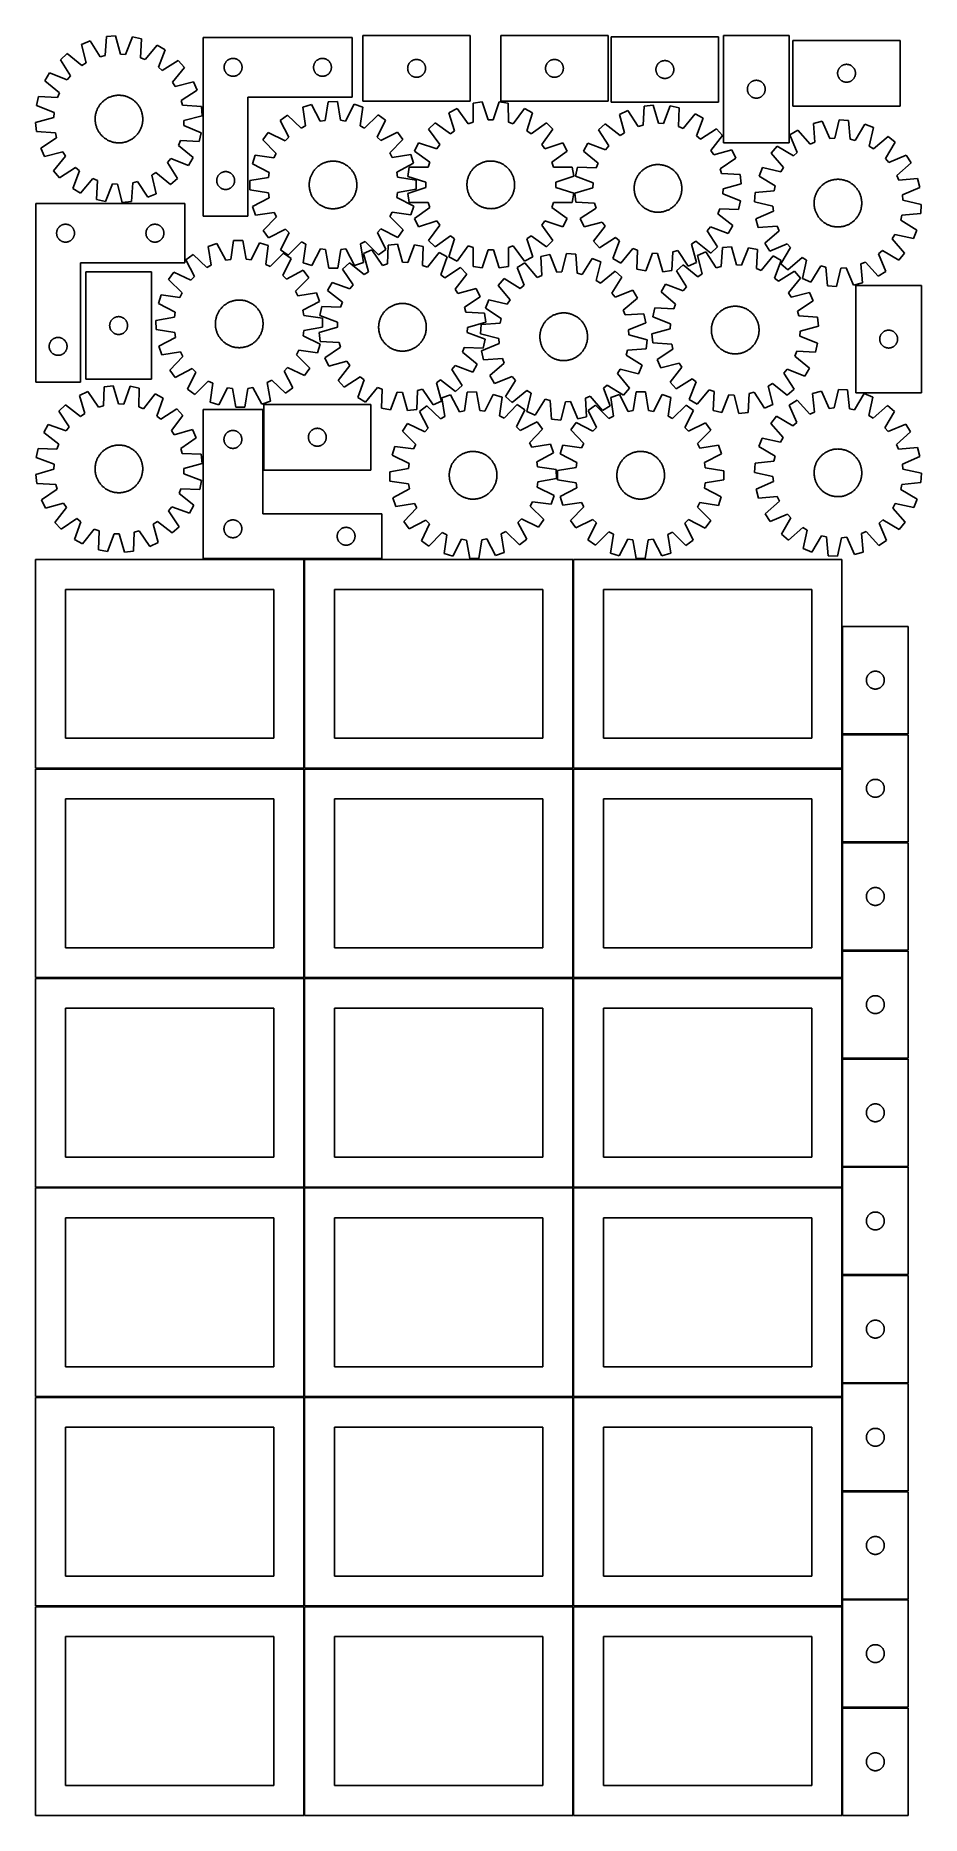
# Model space of a CAD drawing. Header units: millimetres. Extents: x 7 to 1493, y 7 to 2993.
import ezdxf

# ---------------------------------------------------------------- set-up
doc = ezdxf.new("R2010")
doc.units = ezdxf.units.MM
doc.layers.add('CUT', color=7, linetype='CONTINUOUS', true_color=0x000000)

msp = doc.modelspace()

# ---------------------------------------------------------------- linework, layer by layer
at = {"layer": 'CUT'}
for p, q in [((125.495747, 2991.775399), (123.359703, 2960.082938)), ((140.811982, 2993.239464), (125.495747, 2991.775399)), ((148.91339, 2962.525592), (140.811982, 2993.239464)), ((169.296383, 2991.477453), (157.471376, 2961.996205)), ((184.31541, 2988.136885), (169.296383, 2991.477453)), ((182.529199, 2956.422784), (184.31541, 2988.136885)), ((288.051962, 2990.204369), (288.051962, 2690.204369)), ((538.051962, 2990.204369), (288.051962, 2990.204369)), ((538.051962, 2890.204369), (538.051962, 2990.204369)), ((736.060089, 2993.474639), (556.060089, 2993.474639)), ((556.060089, 2993.474639), (556.060089, 2883.474639)), ((736.060089, 2883.474639), (736.060089, 2993.474639)), ((967.439362, 2993.44461), (787.439362, 2993.44461)), ((787.439362, 2993.44461), (787.439362, 2883.44461)), ((967.439362, 2883.44461), (967.439362, 2993.44461)), ((1152.768311, 2991.510772), (972.768311, 2991.510772)), ((972.768311, 2991.510772), (972.768311, 2881.510772)), ((1152.768311, 2881.510772), (1152.768311, 2991.510772)), ((1161.25518, 2993.436794), (1161.25518, 2813.436794)), ((1271.25518, 2993.436794), (1161.25518, 2993.436794)), ((1271.25518, 2813.436794), (1271.25518, 2993.436794)), ((59.666746, 2963.206407), (48.136207, 2953.019296)), ((84.274084, 2943.120251), (59.666746, 2963.206407)), ((97.860979, 2984.649007), (83.746795, 2978.523621)), ((83.746795, 2978.523621), (91.508806, 2947.722226)), ((115.056985, 2957.941852), (97.860979, 2984.649007)), ((123.359703, 2960.082938), (115.056985, 2957.941852)), ((157.471376, 2961.996205), (148.91339, 2962.525592)), ((210.861194, 2977.658948), (190.504737, 2953.274744)), ((224.112845, 2969.840745), (210.861194, 2977.658948)), ((212.613861, 2940.230812), (224.112845, 2969.840745)), ((1457.741185, 2985.263951), (1277.741185, 2985.263951)), ((1277.741185, 2985.263951), (1277.741185, 2875.263951)), ((1457.741185, 2875.263951), (1457.741185, 2985.263951)), ((29.967999, 2931.010616), (22.149795, 2917.758965)), ((59.577932, 2919.511632), (29.967999, 2931.010616)), ((48.136207, 2953.019296), (65.036473, 2926.124022)), ((91.508806, 2947.722226), (84.274084, 2943.120251)), ((190.504737, 2953.274744), (182.529199, 2956.422784)), ((219.226251, 2934.772271), (212.613861, 2940.230812)), ((246.121525, 2951.672537), (219.226251, 2934.772271)), ((236.22248, 2915.53466), (256.308636, 2940.141998)), ((256.308636, 2940.141998), (246.121525, 2951.672537)), ((323.056935, 2940.590587), (323.096699, 2941.362001)), ((323.056935, 2939.81815), (323.056935, 2940.590587)), ((323.096699, 2939.046737), (323.056935, 2939.81815)), ((323.096699, 2941.362001), (323.176122, 2942.130344)), ((323.176122, 2938.278393), (323.096699, 2939.046737)), ((323.176122, 2942.130344), (323.294992, 2942.89358)), ((323.294992, 2937.515157), (323.176122, 2938.278393)), ((323.294992, 2942.89358), (323.452996, 2943.649685)), ((323.452996, 2936.759052), (323.294992, 2937.515157)), ((323.452996, 2943.649685), (323.649714, 2944.396653)), ((323.649714, 2936.012084), (323.452996, 2936.759052)), ((323.649714, 2944.396653), (323.884623, 2945.132504)), ((323.884623, 2935.276233), (323.649714, 2936.012084)), ((323.884623, 2945.132504), (324.157102, 2945.855287)), ((324.157102, 2934.55345), (323.884623, 2935.276233)), ((324.157102, 2945.855287), (324.466428, 2946.563084)), ((324.466428, 2933.845653), (324.157102, 2934.55345)), ((324.466428, 2946.563084), (324.81178, 2947.25402)), ((324.81178, 2933.154717), (324.466428, 2933.845653)), ((324.81178, 2947.25402), (325.192242, 2947.926261)), ((325.192242, 2932.482477), (324.81178, 2933.154717)), ((325.192242, 2947.926261), (325.606807, 2948.578024)), ((325.606807, 2931.830713), (325.192242, 2932.482477)), ((325.606807, 2948.578024), (326.054373, 2949.207583)), ((326.054373, 2931.201154), (325.606807, 2931.830713)), ((326.054373, 2949.207583), (326.533755, 2949.813266)), ((326.533755, 2930.595471), (326.054373, 2931.201154)), ((326.533755, 2949.813266), (327.043681, 2950.393469)), ((327.043681, 2930.015268), (326.533755, 2930.595471)), ((327.043681, 2950.393469), (327.582799, 2950.946651)), ((327.582799, 2929.462086), (327.043681, 2930.015268)), ((327.582799, 2950.946651), (328.14968, 2951.471348)), ((328.14968, 2928.93739), (327.582799, 2929.462086)), ((328.14968, 2951.471348), (328.74282, 2951.966166)), ((328.74282, 2928.442571), (328.14968, 2928.93739)), ((328.74282, 2951.966166), (329.360645, 2952.429794)), ((329.360645, 2927.978944), (328.74282, 2928.442571)), ((329.360645, 2952.429794), (330.001519, 2952.861002)), ((330.001519, 2927.547735), (329.360645, 2927.978944)), ((330.001519, 2952.861002), (330.663741, 2953.258647)), ((330.663741, 2927.15009), (330.001519, 2927.547735)), ((330.663741, 2953.258647), (331.345555, 2953.621675)), ((331.345555, 2953.621675), (332.045153, 2953.949122)), ((332.045153, 2953.949122), (332.76068, 2954.240121)), ((332.76068, 2954.240121), (333.490239, 2954.493899)), ((333.490239, 2954.493899), (334.231895, 2954.709784)), ((334.231895, 2954.709784), (334.983681, 2954.887204)), ((334.983681, 2954.887204), (335.743603, 2955.025687)), ((335.743603, 2955.025687), (336.509647, 2955.124867)), ((336.509647, 2955.124867), (337.27978, 2955.18448)), ((337.27978, 2955.18448), (338.051962, 2955.204369)), ((338.051962, 2955.204369), (338.824143, 2955.18448)), ((338.824143, 2955.18448), (339.594277, 2955.124867)), ((339.594277, 2955.124867), (340.36032, 2955.025687)), ((340.36032, 2955.025687), (341.120243, 2954.887204)), ((341.120243, 2954.887204), (341.872029, 2954.709784)), ((341.872029, 2954.709784), (342.613684, 2954.493899)), ((342.613684, 2954.493899), (343.343243, 2954.240121)), ((343.343243, 2954.240121), (344.05877, 2953.949122)), ((344.05877, 2953.949122), (344.758369, 2953.621675)), ((344.758369, 2953.621675), (345.440183, 2953.258647)), ((345.440183, 2953.258647), (346.102405, 2952.861002)), ((346.102405, 2927.547735), (345.440183, 2927.15009)), ((346.102405, 2952.861002), (346.743278, 2952.429794)), ((346.743278, 2927.978944), (346.102405, 2927.547735)), ((346.743278, 2952.429794), (347.361104, 2951.966166)), ((347.361104, 2928.442571), (346.743278, 2927.978944)), ((347.361104, 2951.966166), (347.954244, 2951.471348)), ((347.954244, 2928.93739), (347.361104, 2928.442571)), ((347.954244, 2951.471348), (348.521124, 2950.946651)), ((348.521124, 2929.462086), (347.954244, 2928.93739)), ((348.521124, 2950.946651), (349.060242, 2950.393469)), ((349.060242, 2930.015268), (348.521124, 2929.462086)), ((349.060242, 2950.393469), (349.570168, 2949.813266)), ((349.570168, 2930.595471), (349.060242, 2930.015268)), ((349.570168, 2949.813266), (350.04955, 2949.207583)), ((350.04955, 2931.201154), (349.570168, 2930.595471)), ((350.04955, 2949.207583), (350.497117, 2948.578024)), ((350.497117, 2931.830713), (350.04955, 2931.201154)), ((350.497117, 2948.578024), (350.911681, 2947.926261)), ((350.911681, 2932.482477), (350.497117, 2931.830713)), ((350.911681, 2947.926261), (351.292144, 2947.25402)), ((351.292144, 2933.154717), (350.911681, 2932.482477)), ((351.292144, 2947.25402), (351.637496, 2946.563084)), ((351.637496, 2933.845653), (351.292144, 2933.154717)), ((351.637496, 2946.563084), (351.946821, 2945.855287)), ((351.946821, 2934.55345), (351.637496, 2933.845653)), ((351.946821, 2945.855287), (352.2193, 2945.132504)), ((352.2193, 2935.276233), (351.946821, 2934.55345)), ((352.2193, 2945.132504), (352.45421, 2944.396653)), ((352.45421, 2936.012084), (352.2193, 2935.276233)), ((352.45421, 2944.396653), (352.650927, 2943.649685)), ((352.650927, 2936.759052), (352.45421, 2936.012084)), ((352.650927, 2943.649685), (352.808931, 2942.89358)), ((352.808931, 2937.515157), (352.650927, 2936.759052)), ((352.808931, 2942.89358), (352.927802, 2942.130344)), ((352.927802, 2938.278393), (352.808931, 2937.515157)), ((352.927802, 2942.130344), (353.007225, 2941.362001)), ((353.007225, 2939.046737), (352.927802, 2938.278393)), ((353.007225, 2941.362001), (353.046989, 2940.590587)), ((353.046989, 2939.81815), (353.007225, 2939.046737)), ((353.046989, 2940.590587), (353.046989, 2939.81815)), ((473.056935, 2940.590587), (473.096699, 2941.362001)), ((473.056935, 2939.81815), (473.056935, 2940.590587)), ((473.096699, 2939.046737), (473.056935, 2939.81815)), ((473.096699, 2941.362001), (473.176122, 2942.130344)), ((473.176122, 2938.278393), (473.096699, 2939.046737)), ((473.176122, 2942.130344), (473.294992, 2942.89358)), ((473.294992, 2937.515157), (473.176122, 2938.278393)), ((473.294992, 2942.89358), (473.452996, 2943.649685)), ((473.452996, 2936.759052), (473.294992, 2937.515157)), ((473.452996, 2943.649685), (473.649714, 2944.396653)), ((473.649714, 2936.012084), (473.452996, 2936.759052)), ((473.649714, 2944.396653), (473.884623, 2945.132504)), ((473.884623, 2935.276233), (473.649714, 2936.012084)), ((473.884623, 2945.132504), (474.157102, 2945.855287)), ((474.157102, 2934.55345), (473.884623, 2935.276233)), ((474.157102, 2945.855287), (474.466428, 2946.563084)), ((474.466428, 2933.845653), (474.157102, 2934.55345)), ((474.466428, 2946.563084), (474.81178, 2947.25402)), ((474.81178, 2933.154717), (474.466428, 2933.845653)), ((474.81178, 2947.25402), (475.192242, 2947.926261)), ((475.192242, 2932.482477), (474.81178, 2933.154717)), ((475.192242, 2947.926261), (475.606807, 2948.578024)), ((475.606807, 2931.830713), (475.192242, 2932.482477)), ((475.606807, 2948.578024), (476.054373, 2949.207583)), ((476.054373, 2931.201154), (475.606807, 2931.830713)), ((476.054373, 2949.207583), (476.533755, 2949.813266)), ((476.533755, 2930.595471), (476.054373, 2931.201154)), ((476.533755, 2949.813266), (477.043681, 2950.393469)), ((477.043681, 2930.015268), (476.533755, 2930.595471)), ((477.043681, 2950.393469), (477.582799, 2950.946651)), ((477.582799, 2929.462086), (477.043681, 2930.015268)), ((477.582799, 2950.946651), (478.14968, 2951.471348)), ((478.14968, 2928.93739), (477.582799, 2929.462086)), ((478.14968, 2951.471348), (478.74282, 2951.966166)), ((478.74282, 2928.442571), (478.14968, 2928.93739)), ((478.74282, 2951.966166), (479.360645, 2952.429794)), ((479.360645, 2927.978944), (478.74282, 2928.442571)), ((479.360645, 2952.429794), (480.001519, 2952.861002)), ((480.001519, 2927.547735), (479.360645, 2927.978944)), ((480.001519, 2952.861002), (480.663741, 2953.258647)), ((480.663741, 2927.15009), (480.001519, 2927.547735)), ((480.663741, 2953.258647), (481.345555, 2953.621675)), ((481.345555, 2953.621675), (482.045153, 2953.949122)), ((482.045153, 2953.949122), (482.76068, 2954.240121)), ((482.76068, 2954.240121), (483.490239, 2954.493899)), ((483.490239, 2954.493899), (484.231895, 2954.709784)), ((484.231895, 2954.709784), (484.983681, 2954.887204)), ((484.983681, 2954.887204), (485.743603, 2955.025687)), ((485.743603, 2955.025687), (486.509647, 2955.124867)), ((486.509647, 2955.124867), (487.27978, 2955.18448)), ((487.27978, 2955.18448), (488.051962, 2955.204369)), ((488.051962, 2955.204369), (488.824143, 2955.18448)), ((488.824143, 2955.18448), (489.594277, 2955.124867)), ((489.594277, 2955.124867), (490.36032, 2955.025687)), ((490.36032, 2955.025687), (491.120243, 2954.887204)), ((491.120243, 2954.887204), (491.872029, 2954.709784)), ((491.872029, 2954.709784), (492.613684, 2954.493899)), ((492.613684, 2954.493899), (493.343243, 2954.240121)), ((493.343243, 2954.240121), (494.05877, 2953.949122)), ((494.05877, 2953.949122), (494.758369, 2953.621675)), ((494.758369, 2953.621675), (495.440183, 2953.258647)), ((495.440183, 2953.258647), (496.102405, 2952.861002)), ((496.102405, 2927.547735), (495.440183, 2927.15009)), ((496.102405, 2952.861002), (496.743278, 2952.429794)), ((496.743278, 2927.978944), (496.102405, 2927.547735)), ((496.743278, 2952.429794), (497.361104, 2951.966166)), ((497.361104, 2928.442571), (496.743278, 2927.978944)), ((497.361104, 2951.966166), (497.954244, 2951.471348)), ((497.954244, 2928.93739), (497.361104, 2928.442571)), ((497.954244, 2951.471348), (498.521124, 2950.946651)), ((498.521124, 2929.462086), (497.954244, 2928.93739)), ((498.521124, 2950.946651), (499.060242, 2950.393469)), ((499.060242, 2930.015268), (498.521124, 2929.462086)), ((499.060242, 2950.393469), (499.570168, 2949.813266)), ((499.570168, 2930.595471), (499.060242, 2930.015268)), ((499.570168, 2949.813266), (500.04955, 2949.207583)), ((500.04955, 2931.201154), (499.570168, 2930.595471)), ((500.04955, 2949.207583), (500.497117, 2948.578024)), ((500.497117, 2931.830713), (500.04955, 2931.201154)), ((500.497117, 2948.578024), (500.911681, 2947.926261)), ((500.911681, 2932.482477), (500.497117, 2931.830713)), ((500.911681, 2947.926261), (501.292144, 2947.25402)), ((501.292144, 2933.154717), (500.911681, 2932.482477)), ((501.292144, 2947.25402), (501.637496, 2946.563084)), ((501.637496, 2933.845653), (501.292144, 2933.154717)), ((501.637496, 2946.563084), (501.946821, 2945.855287)), ((501.946821, 2934.55345), (501.637496, 2933.845653)), ((501.946821, 2945.855287), (502.2193, 2945.132504)), ((502.2193, 2935.276233), (501.946821, 2934.55345)), ((502.2193, 2945.132504), (502.45421, 2944.396653)), ((502.45421, 2936.012084), (502.2193, 2935.276233)), ((502.45421, 2944.396653), (502.650927, 2943.649685)), ((502.650927, 2936.759052), (502.45421, 2936.012084)), ((502.650927, 2943.649685), (502.808931, 2942.89358)), ((502.808931, 2937.515157), (502.650927, 2936.759052)), ((502.808931, 2942.89358), (502.927802, 2942.130344)), ((502.927802, 2938.278393), (502.808931, 2937.515157)), ((502.927802, 2942.130344), (503.007225, 2941.362001)), ((503.007225, 2939.046737), (502.927802, 2938.278393)), ((503.007225, 2941.362001), (503.046989, 2940.590587)), ((503.046989, 2939.81815), (503.007225, 2939.046737)), ((503.046989, 2940.590587), (503.046989, 2939.81815)), ((631.060089, 2938.474639), (631.079978, 2939.246821)), ((631.079978, 2937.702458), (631.060089, 2938.474639)), ((631.079978, 2939.246821), (631.139591, 2940.016954)), ((631.139591, 2936.932324), (631.079978, 2937.702458)), ((631.139591, 2940.016954), (631.238771, 2940.782998)), ((631.238771, 2936.166281), (631.139591, 2936.932324)), ((631.238771, 2940.782998), (631.377254, 2941.54292)), ((631.377254, 2935.406358), (631.238771, 2936.166281)), ((631.377254, 2941.54292), (631.554673, 2942.294706)), ((631.554673, 2934.654572), (631.377254, 2935.406358)), ((631.554673, 2942.294706), (631.770559, 2943.036362)), ((631.770559, 2933.912917), (631.554673, 2934.654572)), ((631.770559, 2943.036362), (632.024337, 2943.765921)), ((632.024337, 2933.183358), (631.770559, 2933.912917)), ((632.024337, 2943.765921), (632.315336, 2944.481448)), ((632.315336, 2932.467831), (632.024337, 2933.183358)), ((632.315336, 2944.481448), (632.642783, 2945.181046)), ((632.642783, 2931.768232), (632.315336, 2932.467831)), ((632.642783, 2945.181046), (633.005811, 2945.86286)), ((633.005811, 2931.086418), (632.642783, 2931.768232)), ((633.005811, 2945.86286), (633.403456, 2946.525082)), ((633.403456, 2930.424196), (633.005811, 2931.086418)), ((633.403456, 2946.525082), (633.834664, 2947.165956)), ((633.834664, 2929.783323), (633.403456, 2930.424196)), ((633.834664, 2947.165956), (634.298292, 2947.783781)), ((634.298292, 2929.165497), (633.834664, 2929.783323)), ((634.298292, 2947.783781), (634.79311, 2948.376921)), ((634.79311, 2928.572357), (634.298292, 2929.165497)), ((634.79311, 2948.376921), (635.317807, 2948.943802)), ((635.317807, 2928.005477), (634.79311, 2928.572357)), ((635.317807, 2948.943802), (635.870989, 2949.48292)), ((635.870989, 2927.466359), (635.317807, 2928.005477)), ((635.870989, 2949.48292), (636.451192, 2949.992846)), ((636.451192, 2926.956433), (635.870989, 2927.466359)), ((636.451192, 2949.992846), (637.056875, 2950.472228)), ((637.056875, 2950.472228), (637.686434, 2950.919794)), ((637.686434, 2950.919794), (638.338197, 2951.334359)), ((638.338197, 2951.334359), (639.010438, 2951.714821)), ((639.010438, 2951.714821), (639.701373, 2952.060173)), ((639.701373, 2952.060173), (640.409171, 2952.369499)), ((640.409171, 2952.369499), (641.131954, 2952.641978)), ((641.131954, 2952.641978), (641.867805, 2952.876887)), ((641.867805, 2952.876887), (642.614773, 2953.073605)), ((642.614773, 2953.073605), (643.370878, 2953.231609)), ((643.370878, 2953.231609), (644.134114, 2953.350479)), ((644.134114, 2953.350479), (644.902457, 2953.429902)), ((644.902457, 2953.429902), (645.673871, 2953.469666)), ((645.673871, 2953.469666), (646.446308, 2953.469666)), ((646.446308, 2953.469666), (647.217721, 2953.429902)), ((647.217721, 2953.429902), (647.986065, 2953.350479)), ((647.986065, 2953.350479), (648.749301, 2953.231609)), ((648.749301, 2953.231609), (649.505405, 2953.073605)), ((649.505405, 2953.073605), (650.252374, 2952.876887)), ((650.252374, 2952.876887), (650.988225, 2952.641978)), ((650.988225, 2952.641978), (651.711008, 2952.369499)), ((651.711008, 2952.369499), (652.418805, 2952.060173)), ((652.418805, 2952.060173), (653.109741, 2951.714821)), ((653.109741, 2951.714821), (653.781981, 2951.334359)), ((653.781981, 2951.334359), (654.433745, 2950.919794)), ((654.433745, 2950.919794), (655.063304, 2950.472228)), ((655.063304, 2950.472228), (655.668987, 2949.992846)), ((655.668987, 2949.992846), (656.249189, 2949.48292)), ((656.249189, 2927.466359), (655.668987, 2926.956433)), ((656.249189, 2949.48292), (656.802372, 2948.943802)), ((656.802372, 2928.005477), (656.249189, 2927.466359)), ((656.802372, 2948.943802), (657.327068, 2948.376921)), ((657.327068, 2928.572357), (656.802372, 2928.005477)), ((657.327068, 2948.376921), (657.821886, 2947.783781)), ((657.821886, 2929.165497), (657.327068, 2928.572357)), ((657.821886, 2947.783781), (658.285514, 2947.165956)), ((658.285514, 2929.783323), (657.821886, 2929.165497)), ((658.285514, 2947.165956), (658.716723, 2946.525082)), ((658.716723, 2930.424196), (658.285514, 2929.783323)), ((658.716723, 2946.525082), (659.114368, 2945.86286)), ((659.114368, 2931.086418), (658.716723, 2930.424196)), ((659.114368, 2945.86286), (659.477396, 2945.181046)), ((659.477396, 2931.768232), (659.114368, 2931.086418)), ((659.477396, 2945.181046), (659.804843, 2944.481448)), ((659.804843, 2932.467831), (659.477396, 2931.768232)), ((659.804843, 2944.481448), (660.095842, 2943.765921)), ((660.095842, 2933.183358), (659.804843, 2932.467831)), ((660.095842, 2943.765921), (660.34962, 2943.036362)), ((660.34962, 2933.912917), (660.095842, 2933.183358)), ((660.34962, 2943.036362), (660.565505, 2942.294706)), ((660.565505, 2934.654572), (660.34962, 2933.912917)), ((660.565505, 2942.294706), (660.742925, 2941.54292)), ((660.742925, 2935.406358), (660.565505, 2934.654572)), ((660.742925, 2941.54292), (660.881408, 2940.782998)), ((660.881408, 2936.166281), (660.742925, 2935.406358)), ((660.881408, 2940.782998), (660.980587, 2940.016954)), ((660.980587, 2936.932324), (660.881408, 2936.166281)), ((660.980587, 2940.016954), (661.040201, 2939.246821)), ((661.040201, 2937.702458), (660.980587, 2936.932324)), ((661.040201, 2939.246821), (661.060089, 2938.474639)), ((661.060089, 2938.474639), (661.040201, 2937.702458)), ((862.439362, 2938.44461), (862.45925, 2939.216791)), ((862.45925, 2937.672429), (862.439362, 2938.44461)), ((862.45925, 2939.216791), (862.518864, 2939.986925)), ((862.518864, 2936.902295), (862.45925, 2937.672429)), ((862.518864, 2939.986925), (862.618043, 2940.752969)), ((862.618043, 2936.136251), (862.518864, 2936.902295)), ((862.618043, 2940.752969), (862.756527, 2941.512891)), ((862.756527, 2935.376329), (862.618043, 2936.136251)), ((862.756527, 2941.512891), (862.933946, 2942.264677)), ((862.933946, 2934.624543), (862.756527, 2935.376329)), ((862.933946, 2942.264677), (863.149831, 2943.006332)), ((863.149831, 2933.882887), (862.933946, 2934.624543)), ((863.149831, 2943.006332), (863.40361, 2943.735891)), ((863.40361, 2933.153329), (863.149831, 2933.882887)), ((863.40361, 2943.735891), (863.694608, 2944.451419)), ((863.694608, 2932.437801), (863.40361, 2933.153329)), ((863.694608, 2944.451419), (864.022056, 2945.151017)), ((864.022056, 2931.738203), (863.694608, 2932.437801)), ((864.022056, 2945.151017), (864.385083, 2945.832831)), ((864.385083, 2931.056389), (864.022056, 2931.738203)), ((864.385083, 2945.832831), (864.782728, 2946.495053)), ((864.782728, 2930.394167), (864.385083, 2931.056389)), ((864.782728, 2946.495053), (865.213937, 2947.135926)), ((865.213937, 2929.753293), (864.782728, 2930.394167)), ((865.213937, 2947.135926), (865.677565, 2947.753752)), ((865.677565, 2929.135468), (865.213937, 2929.753293)), ((865.677565, 2947.753752), (866.172383, 2948.346892)), ((866.172383, 2928.542328), (865.677565, 2929.135468)), ((866.172383, 2948.346892), (866.697079, 2948.913772)), ((866.697079, 2927.975448), (866.172383, 2928.542328)), ((866.697079, 2948.913772), (867.250262, 2949.45289)), ((867.250262, 2927.436329), (866.697079, 2927.975448)), ((867.250262, 2949.45289), (867.830464, 2949.962817)), ((867.830464, 2926.926403), (867.250262, 2927.436329)), ((867.830464, 2949.962817), (868.436148, 2950.442199)), ((868.436148, 2950.442199), (869.065706, 2950.889765)), ((869.065706, 2950.889765), (869.71747, 2951.304329)), ((869.71747, 2951.304329), (870.389711, 2951.684792)), ((870.389711, 2951.684792), (871.080646, 2952.030144)), ((871.080646, 2952.030144), (871.788443, 2952.339469)), ((871.788443, 2952.339469), (872.511226, 2952.611948)), ((872.511226, 2952.611948), (873.247077, 2952.846858)), ((873.247077, 2952.846858), (873.994046, 2953.043576)), ((873.994046, 2953.043576), (874.75015, 2953.201579)), ((874.75015, 2953.201579), (875.513386, 2953.32045)), ((875.513386, 2953.32045), (876.28173, 2953.399873)), ((876.28173, 2953.399873), (877.053143, 2953.439637)), ((877.053143, 2953.439637), (877.825581, 2953.439637)), ((877.825581, 2953.439637), (878.596994, 2953.399873)), ((878.596994, 2953.399873), (879.365337, 2953.32045)), ((879.365337, 2953.32045), (880.128573, 2953.201579)), ((880.128573, 2953.201579), (880.884678, 2953.043576)), ((880.884678, 2953.043576), (881.631646, 2952.846858)), ((881.631646, 2952.846858), (882.367498, 2952.611948)), ((882.367498, 2952.611948), (883.09028, 2952.339469)), ((883.09028, 2952.339469), (883.798078, 2952.030144)), ((883.798078, 2952.030144), (884.489013, 2951.684792)), ((884.489013, 2951.684792), (885.161254, 2951.304329)), ((885.161254, 2951.304329), (885.813018, 2950.889765)), ((885.813018, 2950.889765), (886.442576, 2950.442199)), ((886.442576, 2950.442199), (887.04826, 2949.962817)), ((887.04826, 2949.962817), (887.628462, 2949.45289)), ((887.628462, 2927.436329), (887.04826, 2926.926403)), ((887.628462, 2949.45289), (888.181645, 2948.913772)), ((888.181645, 2927.975448), (887.628462, 2927.436329)), ((888.181645, 2948.913772), (888.706341, 2948.346892)), ((888.706341, 2928.542328), (888.181645, 2927.975448)), ((888.706341, 2948.346892), (889.201159, 2947.753752)), ((889.201159, 2929.135468), (888.706341, 2928.542328)), ((889.201159, 2947.753752), (889.664787, 2947.135926)), ((889.664787, 2929.753293), (889.201159, 2929.135468)), ((889.664787, 2947.135926), (890.095995, 2946.495053)), ((890.095995, 2930.394167), (889.664787, 2929.753293)), ((890.095995, 2946.495053), (890.49364, 2945.832831)), ((890.49364, 2931.056389), (890.095995, 2930.394167)), ((890.49364, 2945.832831), (890.856668, 2945.151017)), ((890.856668, 2931.738203), (890.49364, 2931.056389)), ((890.856668, 2945.151017), (891.184115, 2944.451419)), ((891.184115, 2932.437801), (890.856668, 2931.738203)), ((891.184115, 2944.451419), (891.475114, 2943.735891)), ((891.475114, 2933.153329), (891.184115, 2932.437801)), ((891.475114, 2943.735891), (891.728893, 2943.006332)), ((891.728893, 2933.882887), (891.475114, 2933.153329)), ((891.728893, 2943.006332), (891.944778, 2942.264677)), ((891.944778, 2934.624543), (891.728893, 2933.882887)), ((891.944778, 2942.264677), (892.122197, 2941.512891)), ((892.122197, 2935.376329), (891.944778, 2934.624543)), ((892.122197, 2941.512891), (892.26068, 2940.752969)), ((892.26068, 2936.136251), (892.122197, 2935.376329)), ((892.26068, 2940.752969), (892.35986, 2939.986925)), ((892.35986, 2936.902295), (892.26068, 2936.136251)), ((892.35986, 2939.986925), (892.419473, 2939.216791)), ((892.419473, 2937.672429), (892.35986, 2936.902295)), ((892.419473, 2939.216791), (892.439362, 2938.44461)), ((892.439362, 2938.44461), (892.419473, 2937.672429)), ((1047.768311, 2936.510772), (1047.788199, 2937.282953)), ((1047.788199, 2935.738591), (1047.768311, 2936.510772)), ((1047.788199, 2937.282953), (1047.847813, 2938.053087)), ((1047.847813, 2934.968457), (1047.788199, 2935.738591)), ((1047.847813, 2938.053087), (1047.946992, 2938.819131)), ((1047.946992, 2934.202413), (1047.847813, 2934.968457)), ((1047.946992, 2938.819131), (1048.085476, 2939.579053)), ((1048.085476, 2933.442491), (1047.946992, 2934.202413)), ((1048.085476, 2939.579053), (1048.262895, 2940.330839)), ((1048.262895, 2932.690705), (1048.085476, 2933.442491)), ((1048.262895, 2940.330839), (1048.47878, 2941.072495)), ((1048.47878, 2931.94905), (1048.262895, 2932.690705)), ((1048.47878, 2941.072495), (1048.732559, 2941.802053)), ((1048.732559, 2931.219491), (1048.47878, 2931.94905)), ((1048.732559, 2941.802053), (1049.023557, 2942.517581)), ((1049.023557, 2930.503963), (1048.732559, 2931.219491)), ((1049.023557, 2942.517581), (1049.351005, 2943.217179)), ((1049.351005, 2929.804365), (1049.023557, 2930.503963)), ((1049.351005, 2943.217179), (1049.714032, 2943.898993)), ((1049.714032, 2929.122551), (1049.351005, 2929.804365)), ((1049.714032, 2943.898993), (1050.111677, 2944.561215)), ((1050.111677, 2928.460329), (1049.714032, 2929.122551)), ((1050.111677, 2944.561215), (1050.542886, 2945.202089)), ((1050.542886, 2927.819456), (1050.111677, 2928.460329)), ((1050.542886, 2945.202089), (1051.006514, 2945.819914)), ((1051.006514, 2927.20163), (1050.542886, 2927.819456)), ((1051.006514, 2945.819914), (1051.501332, 2946.413054)), ((1051.501332, 2946.413054), (1052.026028, 2946.979934)), ((1052.026028, 2946.979934), (1052.579211, 2947.519053)), ((1052.579211, 2947.519053), (1053.159413, 2948.028979)), ((1053.159413, 2948.028979), (1053.765097, 2948.508361)), ((1053.765097, 2948.508361), (1054.394655, 2948.955927)), ((1054.394655, 2948.955927), (1055.046419, 2949.370491)), ((1055.046419, 2949.370491), (1055.71866, 2949.750954)), ((1055.71866, 2949.750954), (1056.409595, 2950.096306)), ((1056.409595, 2950.096306), (1057.117392, 2950.405632)), ((1057.117392, 2950.405632), (1057.840175, 2950.67811)), ((1057.840175, 2950.67811), (1058.576026, 2950.91302)), ((1058.576026, 2950.91302), (1059.322995, 2951.109738)), ((1059.322995, 2951.109738), (1060.079099, 2951.267741)), ((1060.079099, 2951.267741), (1060.842335, 2951.386612)), ((1060.842335, 2951.386612), (1061.610679, 2951.466035)), ((1061.610679, 2951.466035), (1062.382092, 2951.505799)), ((1062.382092, 2951.505799), (1063.15453, 2951.505799)), ((1063.15453, 2951.505799), (1063.925943, 2951.466035)), ((1063.925943, 2951.466035), (1064.694286, 2951.386612)), ((1064.694286, 2951.386612), (1065.457522, 2951.267741)), ((1065.457522, 2951.267741), (1066.213627, 2951.109738)), ((1066.213627, 2951.109738), (1066.960595, 2950.91302)), ((1066.960595, 2950.91302), (1067.696447, 2950.67811)), ((1067.696447, 2950.67811), (1068.419229, 2950.405632)), ((1068.419229, 2950.405632), (1069.127027, 2950.096306)), ((1069.127027, 2950.096306), (1069.817962, 2949.750954)), ((1069.817962, 2949.750954), (1070.490203, 2949.370491)), ((1070.490203, 2949.370491), (1071.141967, 2948.955927)), ((1071.141967, 2948.955927), (1071.771525, 2948.508361)), ((1071.771525, 2948.508361), (1072.377208, 2948.028979)), ((1072.377208, 2948.028979), (1072.957411, 2947.519053)), ((1072.957411, 2947.519053), (1073.510594, 2946.979934)), ((1073.510594, 2946.979934), (1074.03529, 2946.413054)), ((1074.03529, 2946.413054), (1074.530108, 2945.819914)), ((1074.530108, 2945.819914), (1074.993736, 2945.202089)), ((1074.993736, 2927.819456), (1074.530108, 2927.20163)), ((1074.993736, 2945.202089), (1075.424944, 2944.561215)), ((1075.424944, 2928.460329), (1074.993736, 2927.819456)), ((1075.424944, 2944.561215), (1075.822589, 2943.898993)), ((1075.822589, 2929.122551), (1075.424944, 2928.460329)), ((1075.822589, 2943.898993), (1076.185617, 2943.217179)), ((1076.185617, 2929.804365), (1075.822589, 2929.122551)), ((1076.185617, 2943.217179), (1076.513064, 2942.517581)), ((1076.513064, 2930.503963), (1076.185617, 2929.804365)), ((1076.513064, 2942.517581), (1076.804063, 2941.802053)), ((1076.804063, 2931.219491), (1076.513064, 2930.503963)), ((1076.804063, 2941.802053), (1077.057842, 2941.072495)), ((1077.057842, 2931.94905), (1076.804063, 2931.219491)), ((1077.057842, 2941.072495), (1077.273727, 2940.330839)), ((1077.273727, 2932.690705), (1077.057842, 2931.94905)), ((1077.273727, 2940.330839), (1077.451146, 2939.579053)), ((1077.451146, 2933.442491), (1077.273727, 2932.690705)), ((1077.451146, 2939.579053), (1077.589629, 2938.819131)), ((1077.589629, 2934.202413), (1077.451146, 2933.442491)), ((1077.589629, 2938.819131), (1077.688809, 2938.053087)), ((1077.688809, 2934.968457), (1077.589629, 2934.202413)), ((1077.688809, 2938.053087), (1077.748422, 2937.282953)), ((1077.748422, 2935.738591), (1077.688809, 2934.968457)), ((1077.748422, 2937.282953), (1077.768311, 2936.510772)), ((1077.768311, 2936.510772), (1077.748422, 2935.738591)), ((1352.741185, 2930.263951), (1352.761074, 2931.036132)), ((1352.761074, 2929.49177), (1352.741185, 2930.263951)), ((1352.761074, 2931.036132), (1352.820687, 2931.806266)), ((1352.820687, 2928.721636), (1352.761074, 2929.49177)), ((1352.820687, 2931.806266), (1352.919867, 2932.57231)), ((1352.919867, 2927.955592), (1352.820687, 2928.721636)), ((1352.919867, 2932.57231), (1353.05835, 2933.332232)), ((1353.05835, 2927.19567), (1352.919867, 2927.955592)), ((1353.05835, 2933.332232), (1353.235769, 2934.084018)), ((1353.235769, 2934.084018), (1353.451655, 2934.825673)), ((1353.451655, 2934.825673), (1353.705433, 2935.555232)), ((1353.705433, 2935.555232), (1353.996432, 2936.270759)), ((1353.996432, 2936.270759), (1354.323879, 2936.970358)), ((1354.323879, 2936.970358), (1354.686907, 2937.652172)), ((1354.686907, 2937.652172), (1355.084552, 2938.314394)), ((1355.084552, 2938.314394), (1355.51576, 2938.955267)), ((1355.51576, 2938.955267), (1355.979388, 2939.573093)), ((1355.979388, 2939.573093), (1356.474206, 2940.166233)), ((1356.474206, 2940.166233), (1356.998902, 2940.733113)), ((1356.998902, 2940.733113), (1357.552085, 2941.272231)), ((1357.552085, 2941.272231), (1358.132288, 2941.782158)), ((1358.132288, 2941.782158), (1358.737971, 2942.26154)), ((1358.737971, 2942.26154), (1359.367529, 2942.709106)), ((1359.367529, 2942.709106), (1360.019293, 2943.12367)), ((1360.019293, 2943.12367), (1360.691534, 2943.504133)), ((1360.691534, 2943.504133), (1361.382469, 2943.849485)), ((1361.382469, 2943.849485), (1362.090267, 2944.15881)), ((1362.090267, 2944.15881), (1362.81305, 2944.431289)), ((1362.81305, 2944.431289), (1363.548901, 2944.666199)), ((1363.548901, 2944.666199), (1364.295869, 2944.862916)), ((1364.295869, 2944.862916), (1365.051974, 2945.02092)), ((1365.051974, 2945.02092), (1365.81521, 2945.139791)), ((1365.81521, 2945.139791), (1366.583553, 2945.219214)), ((1366.583553, 2945.219214), (1367.354967, 2945.258978)), ((1367.354967, 2945.258978), (1368.127404, 2945.258978)), ((1368.127404, 2945.258978), (1368.898817, 2945.219214)), ((1368.898817, 2945.219214), (1369.667161, 2945.139791)), ((1369.667161, 2945.139791), (1370.430397, 2945.02092)), ((1370.430397, 2945.02092), (1371.186501, 2944.862916)), ((1371.186501, 2944.862916), (1371.93347, 2944.666199)), ((1371.93347, 2944.666199), (1372.669321, 2944.431289)), ((1372.669321, 2944.431289), (1373.392104, 2944.15881)), ((1373.392104, 2944.15881), (1374.099901, 2943.849485)), ((1374.099901, 2943.849485), (1374.790836, 2943.504133)), ((1374.790836, 2943.504133), (1375.463077, 2943.12367)), ((1375.463077, 2943.12367), (1376.114841, 2942.709106)), ((1376.114841, 2942.709106), (1376.744399, 2942.26154)), ((1376.744399, 2942.26154), (1377.350083, 2941.782158)), ((1377.350083, 2941.782158), (1377.930285, 2941.272231)), ((1377.930285, 2941.272231), (1378.483468, 2940.733113)), ((1378.483468, 2940.733113), (1379.008164, 2940.166233)), ((1379.008164, 2940.166233), (1379.502982, 2939.573093)), ((1379.502982, 2939.573093), (1379.96661, 2938.955267)), ((1379.96661, 2938.955267), (1380.397819, 2938.314394)), ((1380.397819, 2938.314394), (1380.795464, 2937.652172)), ((1380.795464, 2937.652172), (1381.158491, 2936.970358)), ((1381.158491, 2936.970358), (1381.485939, 2936.270759)), ((1381.485939, 2936.270759), (1381.776938, 2935.555232)), ((1381.776938, 2935.555232), (1382.030716, 2934.825673)), ((1382.030716, 2934.825673), (1382.246601, 2934.084018)), ((1382.246601, 2934.084018), (1382.424021, 2933.332232)), ((1382.424021, 2933.332232), (1382.562504, 2932.57231)), ((1382.562504, 2927.955592), (1382.424021, 2927.19567)), ((1382.562504, 2932.57231), (1382.661683, 2931.806266)), ((1382.661683, 2928.721636), (1382.562504, 2927.955592)), ((1382.661683, 2931.806266), (1382.721297, 2931.036132)), ((1382.721297, 2929.49177), (1382.661683, 2928.721636)), ((1382.721297, 2931.036132), (1382.741185, 2930.263951)), ((1382.741185, 2930.263951), (1382.721297, 2929.49177)), ((22.149795, 2917.758965), (46.534, 2897.402508)), ((46.534, 2897.402508), (43.38596, 2889.42697)), ((65.036473, 2926.124022), (59.577932, 2919.511632)), ((240.824455, 2908.299938), (236.22248, 2915.53466)), ((271.62585, 2916.061949), (240.824455, 2908.299938)), ((251.044081, 2884.751758), (277.751236, 2901.947764)), ((277.751236, 2901.947764), (271.62585, 2916.061949)), ((331.345555, 2926.787062), (330.663741, 2927.15009)), ((332.045153, 2926.459615), (331.345555, 2926.787062)), ((332.76068, 2926.168616), (332.045153, 2926.459615)), ((333.490239, 2925.914838), (332.76068, 2926.168616)), ((334.231895, 2925.698953), (333.490239, 2925.914838)), ((334.983681, 2925.521533), (334.231895, 2925.698953)), ((335.743603, 2925.38305), (334.983681, 2925.521533)), ((336.509647, 2925.28387), (335.743603, 2925.38305)), ((337.27978, 2925.224257), (336.509647, 2925.28387)), ((338.051962, 2925.204369), (337.27978, 2925.224257)), ((338.824143, 2925.224257), (338.051962, 2925.204369)), ((339.594277, 2925.28387), (338.824143, 2925.224257)), ((340.36032, 2925.38305), (339.594277, 2925.28387)), ((341.120243, 2925.521533), (340.36032, 2925.38305)), ((341.872029, 2925.698953), (341.120243, 2925.521533)), ((342.613684, 2925.914838), (341.872029, 2925.698953)), ((343.343243, 2926.168616), (342.613684, 2925.914838)), ((344.05877, 2926.459615), (343.343243, 2926.168616)), ((344.758369, 2926.787062), (344.05877, 2926.459615)), ((345.440183, 2927.15009), (344.758369, 2926.787062)), ((481.345555, 2926.787062), (480.663741, 2927.15009)), ((482.045153, 2926.459615), (481.345555, 2926.787062)), ((482.76068, 2926.168616), (482.045153, 2926.459615)), ((483.490239, 2925.914838), (482.76068, 2926.168616)), ((484.231895, 2925.698953), (483.490239, 2925.914838)), ((484.983681, 2925.521533), (484.231895, 2925.698953)), ((485.743603, 2925.38305), (484.983681, 2925.521533)), ((486.509647, 2925.28387), (485.743603, 2925.38305)), ((487.27978, 2925.224257), (486.509647, 2925.28387)), ((488.051962, 2925.204369), (487.27978, 2925.224257)), ((488.824143, 2925.224257), (488.051962, 2925.204369)), ((489.594277, 2925.28387), (488.824143, 2925.224257)), ((490.36032, 2925.38305), (489.594277, 2925.28387)), ((491.120243, 2925.521533), (490.36032, 2925.38305)), ((491.872029, 2925.698953), (491.120243, 2925.521533)), ((492.613684, 2925.914838), (491.872029, 2925.698953)), ((493.343243, 2926.168616), (492.613684, 2925.914838)), ((494.05877, 2926.459615), (493.343243, 2926.168616)), ((494.758369, 2926.787062), (494.05877, 2926.459615)), ((495.440183, 2927.15009), (494.758369, 2926.787062)), ((637.056875, 2926.477051), (636.451192, 2926.956433)), ((637.686434, 2926.029484), (637.056875, 2926.477051)), ((638.338197, 2925.61492), (637.686434, 2926.029484)), ((639.010438, 2925.234457), (638.338197, 2925.61492)), ((639.701373, 2924.889105), (639.010438, 2925.234457)), ((640.409171, 2924.57978), (639.701373, 2924.889105)), ((641.131954, 2924.307301), (640.409171, 2924.57978)), ((641.867805, 2924.072391), (641.131954, 2924.307301)), ((642.614773, 2923.875674), (641.867805, 2924.072391)), ((643.370878, 2923.71767), (642.614773, 2923.875674)), ((644.134114, 2923.598799), (643.370878, 2923.71767)), ((644.902457, 2923.519376), (644.134114, 2923.598799)), ((645.673871, 2923.479612), (644.902457, 2923.519376)), ((646.446308, 2923.479612), (645.673871, 2923.479612)), ((647.217721, 2923.519376), (646.446308, 2923.479612)), ((647.986065, 2923.598799), (647.217721, 2923.519376)), ((648.749301, 2923.71767), (647.986065, 2923.598799)), ((649.505405, 2923.875674), (648.749301, 2923.71767)), ((650.252374, 2924.072391), (649.505405, 2923.875674)), ((650.988225, 2924.307301), (650.252374, 2924.072391)), ((651.711008, 2924.57978), (650.988225, 2924.307301)), ((652.418805, 2924.889105), (651.711008, 2924.57978)), ((653.109741, 2925.234457), (652.418805, 2924.889105)), ((653.781981, 2925.61492), (653.109741, 2925.234457)), ((654.433745, 2926.029484), (653.781981, 2925.61492)), ((655.063304, 2926.477051), (654.433745, 2926.029484)), ((655.668987, 2926.956433), (655.063304, 2926.477051)), ((868.436148, 2926.447021), (867.830464, 2926.926403)), ((869.065706, 2925.999455), (868.436148, 2926.447021)), ((869.71747, 2925.584891), (869.065706, 2925.999455)), ((870.389711, 2925.204428), (869.71747, 2925.584891)), ((871.080646, 2924.859076), (870.389711, 2925.204428)), ((871.788443, 2924.54975), (871.080646, 2924.859076)), ((872.511226, 2924.277271), (871.788443, 2924.54975)), ((873.247077, 2924.042362), (872.511226, 2924.277271)), ((873.994046, 2923.845644), (873.247077, 2924.042362)), ((874.75015, 2923.687641), (873.994046, 2923.845644)), ((875.513386, 2923.56877), (874.75015, 2923.687641)), ((876.28173, 2923.489347), (875.513386, 2923.56877)), ((877.053143, 2923.449583), (876.28173, 2923.489347)), ((877.825581, 2923.449583), (877.053143, 2923.449583)), ((878.596994, 2923.489347), (877.825581, 2923.449583)), ((879.365337, 2923.56877), (878.596994, 2923.489347)), ((880.128573, 2923.687641), (879.365337, 2923.56877)), ((880.884678, 2923.845644), (880.128573, 2923.687641)), ((881.631646, 2924.042362), (880.884678, 2923.845644)), ((882.367498, 2924.277271), (881.631646, 2924.042362)), ((883.09028, 2924.54975), (882.367498, 2924.277271)), ((883.798078, 2924.859076), (883.09028, 2924.54975)), ((884.489013, 2925.204428), (883.798078, 2924.859076)), ((885.161254, 2925.584891), (884.489013, 2925.204428)), ((885.813018, 2925.999455), (885.161254, 2925.584891)), ((886.442576, 2926.447021), (885.813018, 2925.999455)), ((887.04826, 2926.926403), (886.442576, 2926.447021)), ((1051.501332, 2926.60849), (1051.006514, 2927.20163)), ((1052.026028, 2926.04161), (1051.501332, 2926.60849)), ((1052.579211, 2925.502492), (1052.026028, 2926.04161)), ((1053.159413, 2924.992565), (1052.579211, 2925.502492)), ((1053.765097, 2924.513183), (1053.159413, 2924.992565)), ((1054.394655, 2924.065617), (1053.765097, 2924.513183)), ((1055.046419, 2923.651053), (1054.394655, 2924.065617)), ((1055.71866, 2923.27059), (1055.046419, 2923.651053)), ((1056.409595, 2922.925238), (1055.71866, 2923.27059)), ((1057.117392, 2922.615913), (1056.409595, 2922.925238)), ((1057.840175, 2922.343434), (1057.117392, 2922.615913)), ((1058.576026, 2922.108524), (1057.840175, 2922.343434)), ((1059.322995, 2921.911806), (1058.576026, 2922.108524)), ((1060.079099, 2921.753803), (1059.322995, 2921.911806)), ((1060.842335, 2921.634932), (1060.079099, 2921.753803)), ((1061.610679, 2921.555509), (1060.842335, 2921.634932)), ((1062.382092, 2921.515745), (1061.610679, 2921.555509)), ((1063.15453, 2921.515745), (1062.382092, 2921.515745)), ((1063.925943, 2921.555509), (1063.15453, 2921.515745)), ((1064.694286, 2921.634932), (1063.925943, 2921.555509)), ((1065.457522, 2921.753803), (1064.694286, 2921.634932)), ((1066.213627, 2921.911806), (1065.457522, 2921.753803)), ((1066.960595, 2922.108524), (1066.213627, 2921.911806)), ((1067.696447, 2922.343434), (1066.960595, 2922.108524)), ((1068.419229, 2922.615913), (1067.696447, 2922.343434)), ((1069.127027, 2922.925238), (1068.419229, 2922.615913)), ((1069.817962, 2923.27059), (1069.127027, 2922.925238)), ((1070.490203, 2923.651053), (1069.817962, 2923.27059)), ((1071.141967, 2924.065617), (1070.490203, 2923.651053)), ((1071.771525, 2924.513183), (1071.141967, 2924.065617)), ((1072.377208, 2924.992565), (1071.771525, 2924.513183)), ((1072.957411, 2925.502492), (1072.377208, 2924.992565)), ((1073.510594, 2926.04161), (1072.957411, 2925.502492)), ((1074.03529, 2926.60849), (1073.510594, 2926.04161)), ((1074.530108, 2927.20163), (1074.03529, 2926.60849)), ((1201.260153, 2903.823012), (1201.299917, 2904.594426)), ((1201.260153, 2903.050575), (1201.260153, 2903.823012)), ((1201.299917, 2902.279162), (1201.260153, 2903.050575)), ((1201.299917, 2904.594426), (1201.37934, 2905.362769)), ((1201.37934, 2901.510818), (1201.299917, 2902.279162)), ((1201.37934, 2905.362769), (1201.49821, 2906.126005)), ((1201.49821, 2900.747582), (1201.37934, 2901.510818)), ((1201.49821, 2906.126005), (1201.656214, 2906.88211)), ((1201.656214, 2899.991478), (1201.49821, 2900.747582)), ((1201.656214, 2906.88211), (1201.852932, 2907.629078)), ((1201.852932, 2899.244509), (1201.656214, 2899.991478)), ((1201.852932, 2907.629078), (1202.087841, 2908.364929)), ((1202.087841, 2898.508658), (1201.852932, 2899.244509)), ((1202.087841, 2908.364929), (1202.36032, 2909.087712)), ((1202.36032, 2897.785875), (1202.087841, 2898.508658)), ((1202.36032, 2909.087712), (1202.669646, 2909.79551)), ((1202.669646, 2897.078078), (1202.36032, 2897.785875)), ((1202.669646, 2909.79551), (1203.014998, 2910.486445)), ((1203.014998, 2910.486445), (1203.39546, 2911.158686)), ((1203.39546, 2911.158686), (1203.810025, 2911.81045)), ((1203.810025, 2911.81045), (1204.257591, 2912.440008)), ((1204.257591, 2912.440008), (1204.736973, 2913.045691)), ((1204.736973, 2913.045691), (1205.246899, 2913.625894)), ((1205.246899, 2913.625894), (1205.786017, 2914.179077)), ((1205.786017, 2914.179077), (1206.352898, 2914.703773)), ((1206.352898, 2914.703773), (1206.946037, 2915.198591)), ((1206.946037, 2915.198591), (1207.563863, 2915.662219)), ((1207.563863, 2915.662219), (1208.204737, 2916.093427)), ((1208.204737, 2916.093427), (1208.866959, 2916.491072)), ((1208.866959, 2916.491072), (1209.548773, 2916.8541)), ((1209.548773, 2916.8541), (1210.248371, 2917.181547)), ((1210.248371, 2917.181547), (1210.963898, 2917.472546)), ((1210.963898, 2917.472546), (1211.693457, 2917.726324)), ((1211.693457, 2917.726324), (1212.435113, 2917.94221)), ((1212.435113, 2917.94221), (1213.186899, 2918.119629)), ((1213.186899, 2918.119629), (1213.946821, 2918.258112)), ((1213.946821, 2918.258112), (1214.712865, 2918.357292)), ((1214.712865, 2918.357292), (1215.482998, 2918.416905)), ((1215.482998, 2918.416905), (1216.25518, 2918.436794)), ((1216.25518, 2918.436794), (1217.027361, 2918.416905)), ((1217.027361, 2918.416905), (1217.797495, 2918.357292)), ((1217.797495, 2918.357292), (1218.563538, 2918.258112)), ((1218.563538, 2918.258112), (1219.323461, 2918.119629)), ((1219.323461, 2918.119629), (1220.075247, 2917.94221)), ((1220.075247, 2917.94221), (1220.816902, 2917.726324)), ((1220.816902, 2917.726324), (1221.546461, 2917.472546)), ((1221.546461, 2917.472546), (1222.261988, 2917.181547)), ((1222.261988, 2917.181547), (1222.961587, 2916.8541)), ((1222.961587, 2916.8541), (1223.643401, 2916.491072)), ((1223.643401, 2916.491072), (1224.305623, 2916.093427)), ((1224.305623, 2916.093427), (1224.946496, 2915.662219)), ((1224.946496, 2915.662219), (1225.564322, 2915.198591)), ((1225.564322, 2915.198591), (1226.157462, 2914.703773)), ((1226.157462, 2914.703773), (1226.724342, 2914.179077)), ((1226.724342, 2914.179077), (1227.26346, 2913.625894)), ((1227.26346, 2913.625894), (1227.773386, 2913.045691)), ((1227.773386, 2913.045691), (1228.252768, 2912.440008)), ((1228.252768, 2912.440008), (1228.700335, 2911.81045)), ((1228.700335, 2911.81045), (1229.114899, 2911.158686)), ((1229.114899, 2911.158686), (1229.495362, 2910.486445)), ((1229.495362, 2910.486445), (1229.840714, 2909.79551)), ((1229.840714, 2909.79551), (1230.150039, 2909.087712)), ((1230.150039, 2897.785875), (1229.840714, 2897.078078)), ((1230.150039, 2909.087712), (1230.422518, 2908.364929)), ((1230.422518, 2898.508658), (1230.150039, 2897.785875)), ((1230.422518, 2908.364929), (1230.657428, 2907.629078)), ((1230.657428, 2899.244509), (1230.422518, 2898.508658)), ((1230.657428, 2907.629078), (1230.854145, 2906.88211)), ((1230.854145, 2899.991478), (1230.657428, 2899.244509)), ((1230.854145, 2906.88211), (1231.012149, 2906.126005)), ((1231.012149, 2900.747582), (1230.854145, 2899.991478)), ((1231.012149, 2906.126005), (1231.13102, 2905.362769)), ((1231.13102, 2901.510818), (1231.012149, 2900.747582)), ((1231.13102, 2905.362769), (1231.210443, 2904.594426)), ((1231.210443, 2902.279162), (1231.13102, 2901.510818)), ((1231.210443, 2904.594426), (1231.250207, 2903.823012)), ((1231.250207, 2903.050575), (1231.210443, 2902.279162)), ((1231.250207, 2903.823012), (1231.250207, 2903.050575)), ((1353.235769, 2926.443884), (1353.05835, 2927.19567)), ((1353.451655, 2925.702228), (1353.235769, 2926.443884)), ((1353.705433, 2924.97267), (1353.451655, 2925.702228)), ((1353.996432, 2924.257142), (1353.705433, 2924.97267)), ((1354.323879, 2923.557544), (1353.996432, 2924.257142)), ((1354.686907, 2922.87573), (1354.323879, 2923.557544)), ((1355.084552, 2922.213508), (1354.686907, 2922.87573)), ((1355.51576, 2921.572634), (1355.084552, 2922.213508)), ((1355.979388, 2920.954809), (1355.51576, 2921.572634)), ((1356.474206, 2920.361669), (1355.979388, 2920.954809)), ((1356.998902, 2919.794789), (1356.474206, 2920.361669)), ((1357.552085, 2919.25567), (1356.998902, 2919.794789)), ((1358.132288, 2918.745744), (1357.552085, 2919.25567)), ((1358.737971, 2918.266362), (1358.132288, 2918.745744)), ((1359.367529, 2917.818796), (1358.737971, 2918.266362)), ((1360.019293, 2917.404231), (1359.367529, 2917.818796)), ((1360.691534, 2917.023769), (1360.019293, 2917.404231)), ((1361.382469, 2916.678417), (1360.691534, 2917.023769)), ((1362.090267, 2916.369091), (1361.382469, 2916.678417)), ((1362.81305, 2916.096612), (1362.090267, 2916.369091)), ((1363.548901, 2915.861703), (1362.81305, 2916.096612)), ((1364.295869, 2915.664985), (1363.548901, 2915.861703)), ((1365.051974, 2915.506982), (1364.295869, 2915.664985)), ((1365.81521, 2915.388111), (1365.051974, 2915.506982)), ((1366.583553, 2915.308688), (1365.81521, 2915.388111)), ((1367.354967, 2915.268924), (1366.583553, 2915.308688)), ((1368.127404, 2915.268924), (1367.354967, 2915.268924)), ((1368.898817, 2915.308688), (1368.127404, 2915.268924)), ((1369.667161, 2915.388111), (1368.898817, 2915.308688)), ((1370.430397, 2915.506982), (1369.667161, 2915.388111)), ((1371.186501, 2915.664985), (1370.430397, 2915.506982)), ((1371.93347, 2915.861703), (1371.186501, 2915.664985)), ((1372.669321, 2916.096612), (1371.93347, 2915.861703)), ((1373.392104, 2916.369091), (1372.669321, 2916.096612)), ((1374.099901, 2916.678417), (1373.392104, 2916.369091)), ((1374.790836, 2917.023769), (1374.099901, 2916.678417)), ((1375.463077, 2917.404231), (1374.790836, 2917.023769)), ((1376.114841, 2917.818796), (1375.463077, 2917.404231)), ((1376.744399, 2918.266362), (1376.114841, 2917.818796)), ((1377.350083, 2918.745744), (1376.744399, 2918.266362)), ((1377.930285, 2919.25567), (1377.350083, 2918.745744)), ((1378.483468, 2919.794789), (1377.930285, 2919.25567)), ((1379.008164, 2920.361669), (1378.483468, 2919.794789)), ((1379.502982, 2920.954809), (1379.008164, 2920.361669)), ((1379.96661, 2921.572634), (1379.502982, 2920.954809)), ((1380.397819, 2922.213508), (1379.96661, 2921.572634)), ((1380.795464, 2922.87573), (1380.397819, 2922.213508)), ((1381.158491, 2923.557544), (1380.795464, 2922.87573)), ((1381.485939, 2924.257142), (1381.158491, 2923.557544)), ((1381.776938, 2924.97267), (1381.485939, 2924.257142)), ((1382.030716, 2925.702228), (1381.776938, 2924.97267)), ((1382.246601, 2926.443884), (1382.030716, 2925.702228)), ((1382.424021, 2927.19567), (1382.246601, 2926.443884)), ((11.671859, 2891.213181), (8.331291, 2876.194154)), ((8.331291, 2876.194154), (37.812538, 2864.369147)), ((43.38596, 2889.42697), (11.671859, 2891.213181)), ((108.701081, 2866.567071), (109.134767, 2867.746446)), ((109.134767, 2867.746446), (109.605283, 2868.911616)), ((109.605283, 2868.911616), (110.112166, 2870.061431)), ((110.112166, 2870.061431), (110.654916, 2871.194758)), ((110.654916, 2871.194758), (111.232996, 2872.310478)), ((111.232996, 2872.310478), (111.845837, 2873.407489)), ((111.845837, 2873.407489), (112.492834, 2874.484708)), ((112.492834, 2874.484708), (113.173347, 2875.541074)), ((113.173347, 2875.541074), (113.886706, 2876.575543)), ((113.886706, 2876.575543), (114.632206, 2877.587094)), ((114.632206, 2877.587094), (115.409112, 2878.57473)), ((115.409112, 2878.57473), (116.216658, 2879.537475)), ((116.216658, 2879.537475), (117.054045, 2880.474379)), ((117.054045, 2880.474379), (117.920448, 2881.384518)), ((117.920448, 2881.384518), (118.815011, 2882.266993)), ((118.815011, 2882.266993), (119.736852, 2883.120934)), ((119.736852, 2883.120934), (120.685062, 2883.945498)), ((120.685062, 2883.945498), (121.658703, 2884.739872)), ((121.658703, 2884.739872), (122.656816, 2885.50327)), ((122.656816, 2885.50327), (123.678416, 2886.23494)), ((123.678416, 2886.23494), (124.722494, 2886.93416)), ((124.722494, 2886.93416), (125.788019, 2887.60024)), ((125.788019, 2887.60024), (126.873941, 2888.232522)), ((126.873941, 2888.232522), (127.979188, 2888.830382)), ((127.979188, 2888.830382), (129.102668, 2889.393231)), ((129.102668, 2889.393231), (130.243273, 2889.920513)), ((130.243273, 2889.920513), (131.399878, 2890.411707)), ((131.399878, 2890.411707), (132.571341, 2890.866329)), ((132.571341, 2890.866329), (133.756507, 2891.28393)), ((133.756507, 2891.28393), (134.954204, 2891.664098)), ((134.954204, 2891.664098), (136.163252, 2892.006458)), ((136.163252, 2892.006458), (137.382457, 2892.310672)), ((137.382457, 2892.310672), (138.610616, 2892.576439)), ((138.610616, 2892.576439), (139.846516, 2892.803498)), ((139.846516, 2892.803498), (141.08894, 2892.991625)), ((141.08894, 2892.991625), (142.336659, 2893.140633)), ((142.336659, 2893.140633), (143.588443, 2893.250376)), ((143.588443, 2893.250376), (144.843056, 2893.320745)), ((144.843056, 2893.320745), (146.099261, 2893.351671)), ((146.099261, 2893.351671), (147.355818, 2893.343124)), ((147.355818, 2893.343124), (148.611485, 2893.295111)), ((148.611485, 2893.295111), (149.865025, 2893.20768)), ((149.865025, 2893.20768), (151.115201, 2893.080919)), ((151.115201, 2893.080919), (152.360777, 2892.91495)), ((152.360777, 2892.91495), (153.600526, 2892.709939)), ((153.600526, 2892.709939), (154.833224, 2892.466088)), ((154.833224, 2892.466088), (156.057654, 2892.183637)), ((156.057654, 2892.183637), (157.272607, 2891.862865)), ((157.272607, 2891.862865), (158.476886, 2891.504089)), ((158.476886, 2891.504089), (159.6693, 2891.107663)), ((159.6693, 2891.107663), (160.848675, 2890.673977)), ((160.848675, 2890.673977), (162.013845, 2890.203461)), ((162.013845, 2890.203461), (163.16366, 2889.696577)), ((163.16366, 2889.696577), (164.296987, 2889.153828)), ((164.296987, 2889.153828), (165.412707, 2888.575747)), ((165.412707, 2888.575747), (166.509718, 2887.962906)), ((166.509718, 2887.962906), (167.586937, 2887.31591)), ((167.586937, 2887.31591), (168.643303, 2886.635397)), ((168.643303, 2886.635397), (169.677772, 2885.922038)), ((169.677772, 2885.922038), (170.689323, 2885.176537)), ((170.689323, 2885.176537), (171.676959, 2884.399631)), ((171.676959, 2884.399631), (172.639704, 2883.592086)), ((172.639704, 2883.592086), (173.576608, 2882.754699)), ((173.576608, 2882.754699), (174.486747, 2881.888296)), ((174.486747, 2881.888296), (175.369222, 2880.993733)), ((175.369222, 2880.993733), (176.223163, 2880.071891)), ((176.223163, 2880.071891), (177.047727, 2879.123682)), ((177.047727, 2879.123682), (177.842101, 2878.15004)), ((177.842101, 2878.15004), (178.605499, 2877.151927)), ((178.605499, 2877.151927), (179.337169, 2876.130328)), ((179.337169, 2876.130328), (180.036389, 2875.08625)), ((180.036389, 2875.08625), (180.702469, 2874.020724)), ((180.702469, 2874.020724), (181.334751, 2872.934803)), ((181.334751, 2872.934803), (181.932611, 2871.829556)), ((181.932611, 2871.829556), (182.49546, 2870.706076)), ((182.49546, 2870.706076), (183.022742, 2869.56547)), ((183.022742, 2869.56547), (183.513936, 2868.408865)), ((183.513936, 2868.408865), (183.968558, 2867.237402)), ((253.185167, 2876.449041), (251.044081, 2884.751758)), ((284.877628, 2874.312997), (253.185167, 2876.449041)), ((286.341693, 2858.996762), (284.877628, 2874.312997)), ((363.051962, 2690.204369), (363.051962, 2890.204369)), ((363.051962, 2890.204369), (538.051962, 2890.204369)), ((469.491329, 2878.019236), (454.873377, 2873.218606)), ((454.873377, 2873.218606), (459.768156, 2841.833643)), ((484.156823, 2849.84304), (469.491329, 2878.019236)), ((497.66461, 2882.572481), (492.621334, 2851.211038)), ((513.050584, 2882.620957), (497.66461, 2882.572481)), ((518.291374, 2851.291915), (513.050584, 2882.620957)), ((541.251997, 2878.245327), (526.764337, 2849.97728)), ((555.899907, 2873.536903), (541.251997, 2878.245327)), ((551.202989, 2842.12172), (555.899907, 2873.536903)), ((556.060089, 2883.474639), (736.060089, 2883.474639)), ((713.93139, 2871.049015), (700.223754, 2864.061079)), ((732.748767, 2845.458371), (713.93139, 2871.049015)), ((741.071636, 2879.873578), (740.902908, 2848.109663)), ((756.267764, 2882.283607), (741.071636, 2879.873578)), ((766.256208, 2852.130569), (756.267764, 2882.283607)), ((784.806611, 2882.289468), (774.830552, 2852.13233)), ((800.003727, 2879.88568), (784.806611, 2882.289468)), ((787.439362, 2883.44461), (967.439362, 2883.44461)), ((800.185501, 2848.121838), (800.003727, 2879.88568)), ((827.147595, 2871.072266), (808.340731, 2845.473894)), ((840.8581, 2864.08996), (827.147595, 2871.072266)), ((972.768311, 2881.510772), (1152.768311, 2881.510772)), ((1000.561405, 2867.537969), (986.547753, 2861.185954)), ((1018.185515, 2841.111363), (1000.561405, 2867.537969)), ((1028.077756, 2875.108719), (1026.452655, 2843.385954)), ((1043.368412, 2876.819386), (1028.077756, 2875.108719)), ((1051.963666, 2846.240041), (1043.368412, 2876.819386)), ((1071.877507, 2875.516577), (1060.529071, 2845.848619)), ((1086.948411, 2872.418447), (1071.877507, 2875.516577)), ((1085.673446, 2840.679681), (1086.948411, 2872.418447)), ((1203.014998, 2896.387143), (1202.669646, 2897.078078)), ((1203.39546, 2895.714902), (1203.014998, 2896.387143)), ((1203.810025, 2895.063138), (1203.39546, 2895.714902)), ((1204.257591, 2894.433579), (1203.810025, 2895.063138)), ((1204.736973, 2893.827896), (1204.257591, 2894.433579)), ((1205.246899, 2893.247694), (1204.736973, 2893.827896)), ((1205.786017, 2892.694511), (1205.246899, 2893.247694)), ((1206.352898, 2892.169815), (1205.786017, 2892.694511)), ((1206.946037, 2891.674997), (1206.352898, 2892.169815)), ((1207.563863, 2891.211369), (1206.946037, 2891.674997)), ((1208.204737, 2890.78016), (1207.563863, 2891.211369)), ((1208.866959, 2890.382515), (1208.204737, 2890.78016)), ((1209.548773, 2890.019487), (1208.866959, 2890.382515)), ((1210.248371, 2889.69204), (1209.548773, 2890.019487)), ((1210.963898, 2889.401041), (1210.248371, 2889.69204)), ((1211.693457, 2889.147263), (1210.963898, 2889.401041)), ((1212.435113, 2888.931378), (1211.693457, 2889.147263)), ((1213.186899, 2888.753958), (1212.435113, 2888.931378)), ((1213.946821, 2888.615475), (1213.186899, 2888.753958)), ((1214.712865, 2888.516296), (1213.946821, 2888.615475)), ((1215.482998, 2888.456682), (1214.712865, 2888.516296)), ((1216.25518, 2888.436794), (1215.482998, 2888.456682)), ((1217.027361, 2888.456682), (1216.25518, 2888.436794)), ((1217.797495, 2888.516296), (1217.027361, 2888.456682)), ((1218.563538, 2888.615475), (1217.797495, 2888.516296)), ((1219.323461, 2888.753958), (1218.563538, 2888.615475)), ((1220.075247, 2888.931378), (1219.323461, 2888.753958)), ((1220.816902, 2889.147263), (1220.075247, 2888.931378)), ((1221.546461, 2889.401041), (1220.816902, 2889.147263)), ((1222.261988, 2889.69204), (1221.546461, 2889.401041)), ((1222.961587, 2890.019487), (1222.261988, 2889.69204)), ((1223.643401, 2890.382515), (1222.961587, 2890.019487)), ((1224.305623, 2890.78016), (1223.643401, 2890.382515)), ((1224.946496, 2891.211369), (1224.305623, 2890.78016)), ((1225.564322, 2891.674997), (1224.946496, 2891.211369)), ((1226.157462, 2892.169815), (1225.564322, 2891.674997)), ((1226.724342, 2892.694511), (1226.157462, 2892.169815)), ((1227.26346, 2893.247694), (1226.724342, 2892.694511)), ((1227.773386, 2893.827896), (1227.26346, 2893.247694)), ((1228.252768, 2894.433579), (1227.773386, 2893.827896)), ((1228.700335, 2895.063138), (1228.252768, 2894.433579)), ((1229.114899, 2895.714902), (1228.700335, 2895.063138)), ((1229.495362, 2896.387143), (1229.114899, 2895.714902)), ((1229.840714, 2897.078078), (1229.495362, 2896.387143)), ((1277.741185, 2875.263951), (1457.741185, 2875.263951)), ((37.283151, 2855.811161), (6.56928, 2847.709753)), ((6.56928, 2847.709753), (8.033345, 2832.393518)), ((37.812538, 2864.369147), (37.283151, 2855.811161)), ((106.457073, 2852.997032), (106.46562, 2854.253589)), ((106.487999, 2851.740827), (106.457073, 2852.997032)), ((106.46562, 2854.253589), (106.513633, 2855.509256)), ((106.558368, 2850.486214), (106.487999, 2851.740827)), ((106.513633, 2855.509256), (106.601063, 2856.762796)), ((106.668111, 2849.23443), (106.558368, 2850.486214)), ((106.601063, 2856.762796), (106.727825, 2858.012972)), ((106.817119, 2847.986711), (106.668111, 2849.23443)), ((106.727825, 2858.012972), (106.893794, 2859.258548)), ((107.005245, 2846.744287), (106.817119, 2847.986711)), ((106.893794, 2859.258548), (107.098805, 2860.498297)), ((107.232304, 2845.508387), (107.005245, 2846.744287)), ((107.098805, 2860.498297), (107.342656, 2861.730995)), ((107.498072, 2844.280228), (107.232304, 2845.508387)), ((107.342656, 2861.730995), (107.625107, 2862.955425)), ((107.802286, 2843.061023), (107.498072, 2844.280228)), ((107.625107, 2862.955425), (107.945879, 2864.170378)), ((108.144646, 2841.851975), (107.802286, 2843.061023)), ((107.945879, 2864.170378), (108.304655, 2865.374657)), ((108.524814, 2840.654277), (108.144646, 2841.851975)), ((108.304655, 2865.374657), (108.701081, 2866.567071)), ((108.942415, 2839.469112), (108.524814, 2840.654277)), ((109.397037, 2838.297649), (108.942415, 2839.469112)), ((109.888231, 2837.141044), (109.397037, 2838.297649)), ((183.30569, 2837.794899), (182.798806, 2836.645083)), ((183.776206, 2838.960069), (183.30569, 2837.794899)), ((184.209892, 2840.139443), (183.776206, 2838.960069)), ((183.968558, 2867.237402), (184.386159, 2866.052237)), ((184.606318, 2841.331858), (184.209892, 2840.139443)), ((184.386159, 2866.052237), (184.766327, 2864.85454)), ((184.965094, 2842.536136), (184.606318, 2841.331858)), ((184.766327, 2864.85454), (185.108687, 2863.645492)), ((185.285866, 2843.75109), (184.965094, 2842.536136)), ((185.108687, 2863.645492), (185.412901, 2862.426287)), ((185.568317, 2844.97552), (185.285866, 2843.75109)), ((185.412901, 2862.426287), (185.678668, 2861.198128)), ((185.812168, 2846.208217), (185.568317, 2844.97552)), ((185.678668, 2861.198128), (185.905727, 2859.962227)), ((186.017179, 2847.447966), (185.812168, 2846.208217)), ((185.905727, 2859.962227), (186.093854, 2858.719804)), ((186.183148, 2848.693543), (186.017179, 2847.447966)), ((186.093854, 2858.719804), (186.242862, 2857.472085)), ((186.309909, 2849.943718), (186.183148, 2848.693543)), ((186.242862, 2857.472085), (186.352605, 2856.220301)), ((186.39734, 2851.197258), (186.309909, 2849.943718)), ((186.352605, 2856.220301), (186.422974, 2854.965687)), ((186.445353, 2852.452926), (186.39734, 2851.197258)), ((186.422974, 2854.965687), (186.4539, 2853.709482)), ((186.4539, 2853.709482), (186.445353, 2852.452926)), ((255.098434, 2842.337367), (255.627821, 2850.895353)), ((284.579682, 2830.51236), (255.098434, 2842.337367)), ((255.627821, 2850.895353), (286.341693, 2858.996762)), ((429.486025, 2860.18219), (417.067003, 2851.099324)), ((417.067003, 2851.099324), (431.420701, 2822.76302)), ((452.140662, 2837.916922), (429.486025, 2860.18219)), ((459.768156, 2841.833643), (452.140662, 2837.916922)), ((492.621334, 2851.211038), (484.156823, 2849.84304)), ((526.764337, 2849.97728), (518.291374, 2851.291915)), ((558.855011, 2838.253139), (551.202989, 2842.12172)), ((581.368901, 2860.660716), (558.855011, 2838.253139)), ((579.670048, 2823.230098), (593.844909, 2851.656285)), ((593.844909, 2851.656285), (581.368901, 2860.660716)), ((677.138787, 2847.281624), (666.261441, 2836.39981)), ((702.943119, 2828.758364), (677.138787, 2847.281624)), ((700.223754, 2864.061079), (709.878874, 2833.799662)), ((740.902908, 2848.109663), (732.748767, 2845.458371)), ((774.830552, 2852.13233), (766.256208, 2852.130569)), ((808.340731, 2845.473894), (800.185501, 2848.121838)), ((831.21541, 2833.82458), (840.8581, 2864.08996)), ((863.949957, 2847.319989), (838.153235, 2828.786131)), ((874.831772, 2836.442642), (863.949957, 2847.319989)), ((962.717638, 2845.482723), (951.352743, 2835.111142)), ((987.645433, 2825.795677), (962.717638, 2845.482723)), ((986.547753, 2861.185954), (994.805063, 2830.513629)), ((1026.452655, 2843.385954), (1018.185515, 2841.111363)), ((1060.529071, 2845.848619), (1051.963666, 2846.240041)), ((1093.698674, 2837.660561), (1085.673446, 2840.679681)), ((1113.659582, 2862.369607), (1093.698674, 2837.660561)), ((1127.035487, 2854.765944), (1113.659582, 2862.369607)), ((1116.015106, 2824.97457), (1127.035487, 2854.765944)), ((1327.05678, 2849.8503), (1312.123842, 2846.143829)), ((1312.123842, 2846.143829), (1314.684263, 2814.482828)), ((1339.598455, 2820.666724), (1327.05678, 2849.8503)), ((1355.489636, 2852.30763), (1348.140954, 2821.405015)), ((1370.837066, 2851.218162), (1355.489636, 2852.30763)), ((1373.746687, 2819.587341), (1370.837066, 2851.218162)), ((1398.637677, 2844.768986), (1382.099232, 2817.649721)), ((1412.897286, 2838.990224), (1398.637677, 2844.768986)), ((1405.890039, 2808.008403), (1412.897286, 2838.990224)), ((8.033345, 2832.393518), (39.725805, 2830.257474)), ((41.866892, 2821.954756), (15.159737, 2804.75875)), ((39.725805, 2830.257474), (41.866892, 2821.954756)), ((110.415513, 2836.000439), (109.888231, 2837.141044)), ((110.978362, 2834.876959), (110.415513, 2836.000439)), ((111.576222, 2833.771712), (110.978362, 2834.876959)), ((112.208504, 2832.68579), (111.576222, 2833.771712)), ((112.874584, 2831.620265), (112.208504, 2832.68579)), ((113.573804, 2830.576187), (112.874584, 2831.620265)), ((114.305474, 2829.554587), (113.573804, 2830.576187)), ((115.068872, 2828.556474), (114.305474, 2829.554587)), ((115.863245, 2827.582833), (115.068872, 2828.556474)), ((116.687809, 2826.634623), (115.863245, 2827.582833)), ((117.54175, 2825.712782), (116.687809, 2826.634623)), ((118.424226, 2824.818219), (117.54175, 2825.712782)), ((119.334365, 2823.951816), (118.424226, 2824.818219)), ((120.271269, 2823.114428), (119.334365, 2823.951816)), ((121.234014, 2822.306883), (120.271269, 2823.114428)), ((122.22165, 2821.529977), (121.234014, 2822.306883)), ((123.233201, 2820.784477), (122.22165, 2821.529977)), ((124.26767, 2820.071118), (123.233201, 2820.784477)), ((125.324035, 2819.390605), (124.26767, 2820.071118)), ((126.401255, 2818.743608), (125.324035, 2819.390605)), ((127.498266, 2818.130767), (126.401255, 2818.743608)), ((128.613985, 2817.552687), (127.498266, 2818.130767)), ((129.747312, 2817.009937), (128.613985, 2817.552687)), ((130.897128, 2816.503054), (129.747312, 2817.009937)), ((132.062298, 2816.032538), (130.897128, 2816.503054)), ((133.241672, 2815.598852), (132.062298, 2816.032538)), ((134.434087, 2815.202426), (133.241672, 2815.598852)), ((135.638365, 2814.84365), (134.434087, 2815.202426)), ((136.853319, 2814.522878), (135.638365, 2814.84365)), ((138.077749, 2814.240427), (136.853319, 2814.522878)), ((139.310446, 2813.996576), (138.077749, 2814.240427)), ((140.550195, 2813.791565), (139.310446, 2813.996576)), ((141.795772, 2813.625596), (140.550195, 2813.791565)), ((143.045947, 2813.498834), (141.795772, 2813.625596)), ((144.299487, 2813.411404), (143.045947, 2813.498834)), ((145.555155, 2813.363391), (144.299487, 2813.411404)), ((146.811711, 2813.354844), (145.555155, 2813.363391)), ((148.067916, 2813.38577), (146.811711, 2813.354844)), ((149.32253, 2813.456139), (148.067916, 2813.38577)), ((150.574314, 2813.565882), (149.32253, 2813.456139)), ((151.822033, 2813.71489), (150.574314, 2813.565882)), ((153.064456, 2813.903016), (151.822033, 2813.71489)), ((154.300357, 2814.130075), (153.064456, 2813.903016)), ((155.528516, 2814.395843), (154.300357, 2814.130075)), ((156.747721, 2814.700057), (155.528516, 2814.395843)), ((157.956769, 2815.042417), (156.747721, 2814.700057)), ((159.154466, 2815.422585), (157.956769, 2815.042417)), ((160.339631, 2815.840186), (159.154466, 2815.422585)), ((161.511094, 2816.294808), (160.339631, 2815.840186)), ((162.667699, 2816.786002), (161.511094, 2816.294808)), ((163.808305, 2817.313284), (162.667699, 2816.786002)), ((164.931785, 2817.876133), (163.808305, 2817.313284)), ((166.037032, 2818.473993), (164.931785, 2817.876133)), ((167.122953, 2819.106275), (166.037032, 2818.473993)), ((168.188479, 2819.772355), (167.122953, 2819.106275)), ((169.232557, 2820.471575), (168.188479, 2819.772355)), ((170.254156, 2821.203245), (169.232557, 2820.471575)), ((171.252269, 2821.966643), (170.254156, 2821.203245)), ((172.225911, 2822.761016), (171.252269, 2821.966643)), ((173.17412, 2823.58558), (172.225911, 2822.761016)), ((174.095962, 2824.439521), (173.17412, 2823.58558)), ((174.990525, 2825.321997), (174.095962, 2824.439521)), ((175.856928, 2826.232136), (174.990525, 2825.321997)), ((176.694315, 2827.16904), (175.856928, 2826.232136)), ((177.50186, 2828.131785), (176.694315, 2827.16904)), ((178.278766, 2829.11942), (177.50186, 2828.131785)), ((179.024267, 2830.130972), (178.278766, 2829.11942)), ((179.737626, 2831.165441), (179.024267, 2830.130972)), ((180.418139, 2832.221806), (179.737626, 2831.165441)), ((181.065135, 2833.299026), (180.418139, 2832.221806)), ((181.677976, 2834.396037), (181.065135, 2833.299026)), ((182.256057, 2835.511756), (181.677976, 2834.396037)), ((182.798806, 2836.645083), (182.256057, 2835.511756)), ((246.376973, 2809.304006), (249.525013, 2817.279545)), ((270.761177, 2788.94755), (246.376973, 2809.304006)), ((249.525013, 2817.279545), (281.239114, 2815.493334)), ((281.239114, 2815.493334), (284.579682, 2830.51236)), ((396.95067, 2830.855832), (387.946239, 2818.379825)), ((387.946239, 2818.379825), (410.353816, 2795.865935)), ((425.376857, 2816.680972), (396.95067, 2830.855832)), ((431.420701, 2822.76302), (425.376857, 2816.680972)), ((585.752097, 2817.186254), (579.670048, 2823.230098)), ((614.0884, 2831.539951), (585.752097, 2817.186254)), ((600.905998, 2796.466293), (623.171267, 2819.12093)), ((623.171267, 2819.12093), (614.0884, 2831.539951)), ((649.491469, 2813.307953), (642.509163, 2799.597447)), ((679.75685, 2803.665263), (649.491469, 2813.307953)), ((666.261441, 2836.39981), (684.795298, 2810.603087)), ((684.795298, 2810.603087), (679.75685, 2803.665263)), ((709.878874, 2833.799662), (702.943119, 2828.758364)), ((838.153235, 2828.786131), (831.21541, 2833.82458)), ((856.308512, 2810.63831), (874.831772, 2836.442642)), ((861.349809, 2803.702555), (856.308512, 2810.63831)), ((891.611227, 2813.357675), (861.349809, 2803.702555)), ((898.599163, 2799.650039), (891.611227, 2813.357675)), ((933.541522, 2812.812571), (925.93786, 2799.436665)), ((963.332896, 2801.79219), (933.541522, 2812.812571)), ((951.352743, 2835.111142), (968.684182, 2808.491676)), ((968.684182, 2808.491676), (963.332896, 2801.79219)), ((994.805063, 2830.513629), (987.645433, 2825.795677)), ((1122.714592, 2819.623285), (1116.015106, 2824.97457)), ((1149.334058, 2836.954723), (1122.714592, 2819.623285)), ((1140.018593, 2800.662033), (1159.70564, 2825.589828)), ((1159.70564, 2825.589828), (1149.334058, 2836.954723)), ((1161.25518, 2813.436794), (1271.25518, 2813.436794)), ((1251.226958, 2808.180503), (1241.324567, 2796.404544)), ((1278.527062, 2791.942305), (1251.226958, 2808.180503)), ((1285.841945, 2835.020533), (1272.78524, 2826.880938)), ((1272.78524, 2826.880938), (1285.004133, 2797.560751)), ((1306.788008, 2811.140893), (1285.841945, 2835.020533)), ((1314.684263, 2814.482828), (1306.788008, 2811.140893)), ((1348.140954, 2821.405015), (1339.598455, 2820.666724)), ((1382.099232, 2817.649721), (1373.746687, 2819.587341)), ((1413.235023, 2803.584538), (1405.890039, 2808.008403)), ((1437.344333, 2824.265832), (1413.235023, 2803.584538)), ((1432.882094, 2787.063336), (1449.120291, 2814.363441)), ((1449.120291, 2814.363441), (1437.344333, 2824.265832)), ((15.159737, 2804.75875), (21.285122, 2790.644566)), ((21.285122, 2790.644566), (52.086517, 2798.406577)), ((56.688492, 2791.171855), (36.602337, 2766.564517)), ((52.086517, 2798.406577), (56.688492, 2791.171855)), ((227.8745, 2780.582493), (233.333041, 2787.194883)), ((244.774766, 2753.687218), (227.8745, 2780.582493)), ((233.333041, 2787.194883), (262.942974, 2775.695899)), ((262.942974, 2775.695899), (270.761177, 2788.94755)), ((375.070052, 2792.910831), (370.361628, 2778.26292)), ((370.361628, 2778.26292), (398.629674, 2763.775261)), ((406.485235, 2788.213912), (375.070052, 2792.910831)), ((410.353816, 2795.865935), (406.485235, 2788.213912)), ((486.143307, 2777.647028), (487.247296, 2778.247207)), ((487.247296, 2778.247207), (488.369593, 2778.812412)), ((488.369593, 2778.812412), (489.509089, 2779.342087)), ((489.509089, 2779.342087), (490.664661, 2779.835707)), ((490.664661, 2779.835707), (491.835167, 2780.292787)), ((491.835167, 2780.292787), (493.019453, 2780.712875)), ((493.019453, 2780.712875), (494.21635, 2781.095556)), ((494.21635, 2781.095556), (495.424676, 2781.440453)), ((495.424676, 2781.440453), (496.64324, 2781.747225)), ((496.64324, 2781.747225), (497.870839, 2782.015569)), ((497.870839, 2782.015569), (499.10626, 2782.245222)), ((499.10626, 2782.245222), (500.348286, 2782.435956)), ((500.348286, 2782.435956), (501.59569, 2782.587582)), ((501.59569, 2782.587582), (502.847241, 2782.699952)), ((502.847241, 2782.699952), (504.101704, 2782.772954)), ((504.101704, 2782.772954), (505.357841, 2782.806517)), ((505.357841, 2782.806517), (506.614412, 2782.800607)), ((506.614412, 2782.800607), (507.870178, 2782.75523)), ((507.870178, 2782.75523), (509.123899, 2782.670431)), ((509.123899, 2782.670431), (510.374337, 2782.546293)), ((510.374337, 2782.546293), (511.62026, 2782.382939)), ((511.62026, 2782.382939), (512.860436, 2782.180531)), ((512.860436, 2782.180531), (514.093643, 2781.939267)), ((514.093643, 2781.939267), (515.318663, 2781.659387)), ((515.318663, 2781.659387), (516.534287, 2781.341166)), ((516.534287, 2781.341166), (517.739316, 2780.984918)), ((517.739316, 2780.984918), (518.93256, 2780.590995)), ((518.93256, 2780.590995), (520.112842, 2780.159786)), ((520.112842, 2780.159786), (521.278997, 2779.691716)), ((521.278997, 2779.691716), (522.429874, 2779.187247)), ((522.429874, 2779.187247), (523.564337, 2778.646877)), ((523.564337, 2778.646877), (524.681268, 2778.07114)), ((524.681268, 2778.07114), (525.779562, 2777.460603)), ((604.82272, 2788.838799), (600.905998, 2796.466293)), ((636.207683, 2793.733577), (604.82272, 2788.838799)), ((612.832117, 2764.450132), (641.008313, 2779.115626)), ((641.008313, 2779.115626), (636.207683, 2793.733577)), ((642.509163, 2799.597447), (668.107535, 2780.790583)), ((668.107535, 2780.790583), (665.459592, 2772.635354)), ((749.927315, 2777.280104), (751.013772, 2777.911467)), ((751.013772, 2777.911467), (752.119524, 2778.508391)), ((752.119524, 2778.508391), (753.24348, 2779.070289)), ((753.24348, 2779.070289), (754.384532, 2779.596605)), ((754.384532, 2779.596605), (755.541552, 2780.08682)), ((755.541552, 2780.08682), (756.7134, 2780.54045)), ((756.7134, 2780.54045), (757.898918, 2780.957048)), ((757.898918, 2780.957048), (759.096936, 2781.336202)), ((759.096936, 2781.336202), (760.306273, 2781.677539)), ((760.306273, 2781.677539), (761.525735, 2781.980721)), ((761.525735, 2781.980721), (762.754119, 2782.245449)), ((762.754119, 2782.245449), (763.990212, 2782.471462)), ((763.990212, 2782.471462), (765.232794, 2782.658536)), ((765.232794, 2782.658536), (766.480638, 2782.806488)), ((766.480638, 2782.806488), (767.732515, 2782.915172)), ((767.732515, 2782.915172), (768.987188, 2782.984479)), ((768.987188, 2782.984479), (770.243418, 2783.014342)), ((770.243418, 2783.014342), (771.499967, 2783.004731)), ((771.499967, 2783.004731), (772.755593, 2782.955655)), ((772.755593, 2782.955655), (774.009059, 2782.867164)), ((774.009059, 2782.867164), (775.259127, 2782.739344)), ((775.259127, 2782.739344), (776.504562, 2782.572321)), ((776.504562, 2782.572321), (777.744137, 2782.366261)), ((777.744137, 2782.366261), (778.976628, 2782.121366)), ((778.976628, 2782.121366), (780.200818, 2781.837879)), ((780.200818, 2781.837879), (781.4155, 2781.516079)), ((781.4155, 2781.516079), (782.619474, 2781.156284)), ((782.619474, 2781.156284), (783.811553, 2780.758848)), ((783.811553, 2780.758848), (784.99056, 2780.324165)), ((784.99056, 2780.324165), (786.155331, 2779.852662)), ((786.155331, 2779.852662), (787.304718, 2779.344806)), ((787.304718, 2779.344806), (788.437585, 2778.801097)), ((788.437585, 2778.801097), (789.552814, 2778.222073)), ((789.552814, 2778.222073), (790.649306, 2777.608304)), ((873.008518, 2780.832662), (898.599163, 2799.650039)), ((875.659811, 2772.678521), (873.008518, 2780.832662)), ((925.93786, 2799.436665), (950.646905, 2779.475758)), ((950.646905, 2779.475758), (947.627785, 2771.45053)), ((1144.736545, 2793.502403), (1140.018593, 2800.662033)), ((1175.408871, 2801.759714), (1144.736545, 2793.502403)), ((1155.334279, 2770.121951), (1181.760885, 2787.746061)), ((1181.760885, 2787.746061), (1175.408871, 2801.759714)), ((1241.324567, 2796.404544), (1262.005861, 2772.295234)), ((1285.004133, 2797.560751), (1278.527062, 2791.942305)), ((1438.500539, 2780.586266), (1432.882094, 2787.063336)), ((1467.820727, 2792.805159), (1438.500539, 2780.586266)), ((1452.080682, 2758.802391), (1475.960322, 2779.748454)), ((1475.960322, 2779.748454), (1467.820727, 2792.805159)), ((36.602337, 2766.564517), (46.789447, 2755.033978)), ((46.789447, 2755.033978), (73.684722, 2771.934244)), ((80.297112, 2766.475703), (68.798128, 2736.86577)), ((73.684722, 2771.934244), (80.297112, 2766.475703)), ((82.049779, 2729.047566), (102.406235, 2753.431771)), ((102.406235, 2753.431771), (110.381774, 2750.283731)), ((110.381774, 2750.283731), (108.595563, 2718.56963)), ((169.55127, 2746.623576), (177.853987, 2748.764663)), ((177.853987, 2748.764663), (195.049993, 2722.057508)), ((201.402167, 2758.984288), (208.636889, 2763.586263)), ((209.164178, 2728.182893), (201.402167, 2758.984288)), ((208.636889, 2763.586263), (233.244227, 2743.500108)), ((233.244227, 2743.500108), (244.774766, 2753.687218)), ((310.556935, 2750.590587), (310.596699, 2751.362001)), ((310.556935, 2749.81815), (310.556935, 2750.590587)), ((310.596699, 2749.046737), (310.556935, 2749.81815)), ((310.596699, 2751.362001), (310.676122, 2752.130344)), ((310.676122, 2748.278393), (310.596699, 2749.046737)), ((310.676122, 2752.130344), (310.794992, 2752.89358)), ((310.794992, 2747.515157), (310.676122, 2748.278393)), ((310.794992, 2752.89358), (310.952996, 2753.649685)), ((310.952996, 2753.649685), (311.149714, 2754.396653)), ((311.149714, 2754.396653), (311.384623, 2755.132504)), ((311.384623, 2755.132504), (311.657102, 2755.855287)), ((311.657102, 2755.855287), (311.966428, 2756.563084)), ((311.966428, 2756.563084), (312.31178, 2757.25402)), ((312.31178, 2757.25402), (312.692242, 2757.926261)), ((312.692242, 2757.926261), (313.106807, 2758.578024)), ((313.106807, 2758.578024), (313.554373, 2759.207583)), ((313.554373, 2759.207583), (314.033755, 2759.813266)), ((314.033755, 2759.813266), (314.543681, 2760.393469)), ((314.543681, 2760.393469), (315.082799, 2760.946651)), ((315.082799, 2760.946651), (315.64968, 2761.471348)), ((315.64968, 2761.471348), (316.24282, 2761.966166)), ((316.24282, 2761.966166), (316.860645, 2762.429794)), ((316.860645, 2762.429794), (317.501519, 2762.861002)), ((317.501519, 2762.861002), (318.163741, 2763.258647)), ((318.163741, 2763.258647), (318.845555, 2763.621675)), ((318.845555, 2763.621675), (319.545153, 2763.949122)), ((319.545153, 2763.949122), (320.26068, 2764.240121)), ((320.26068, 2764.240121), (320.990239, 2764.493899)), ((320.990239, 2764.493899), (321.731895, 2764.709784)), ((321.731895, 2764.709784), (322.483681, 2764.887204)), ((322.483681, 2764.887204), (323.243603, 2765.025687)), ((323.243603, 2765.025687), (324.009647, 2765.124867)), ((324.009647, 2765.124867), (324.77978, 2765.18448)), ((324.77978, 2765.18448), (325.551962, 2765.204369)), ((325.551962, 2765.204369), (326.324143, 2765.18448)), ((326.324143, 2765.18448), (327.094277, 2765.124867)), ((327.094277, 2765.124867), (327.86032, 2765.025687)), ((327.86032, 2765.025687), (328.620243, 2764.887204)), ((328.620243, 2764.887204), (329.372029, 2764.709784)), ((329.372029, 2764.709784), (330.113684, 2764.493899)), ((330.113684, 2764.493899), (330.843243, 2764.240121)), ((330.843243, 2764.240121), (331.55877, 2763.949122)), ((331.55877, 2763.949122), (332.258369, 2763.621675)), ((332.258369, 2763.621675), (332.940183, 2763.258647)), ((332.940183, 2763.258647), (333.602405, 2762.861002)), ((333.602405, 2762.861002), (334.243278, 2762.429794)), ((334.243278, 2762.429794), (334.861104, 2761.966166)), ((334.861104, 2761.966166), (335.454244, 2761.471348)), ((335.454244, 2761.471348), (336.021124, 2760.946651)), ((336.021124, 2760.946651), (336.560242, 2760.393469)), ((336.560242, 2760.393469), (337.070168, 2759.813266)), ((337.070168, 2759.813266), (337.54955, 2759.207583)), ((337.54955, 2759.207583), (337.997117, 2758.578024)), ((337.997117, 2758.578024), (338.411681, 2757.926261)), ((338.411681, 2757.926261), (338.792144, 2757.25402)), ((338.792144, 2757.25402), (339.137496, 2756.563084)), ((339.137496, 2756.563084), (339.446821, 2755.855287)), ((339.446821, 2755.855287), (339.7193, 2755.132504)), ((339.7193, 2755.132504), (339.95421, 2754.396653)), ((339.95421, 2754.396653), (340.150927, 2753.649685)), ((340.150927, 2753.649685), (340.308931, 2752.89358)), ((340.308931, 2752.89358), (340.427802, 2752.130344)), ((340.427802, 2748.278393), (340.308931, 2747.515157)), ((340.427802, 2752.130344), (340.507225, 2751.362001)), ((340.507225, 2749.046737), (340.427802, 2748.278393)), ((340.507225, 2751.362001), (340.546989, 2750.590587)), ((340.546989, 2749.81815), (340.507225, 2749.046737)), ((340.546989, 2750.590587), (340.546989, 2749.81815)), ((397.31504, 2755.302298), (365.985998, 2750.061507)), ((365.985998, 2750.061507), (366.034473, 2734.675533)), ((398.629674, 2763.775261), (397.31504, 2755.302298)), ((466.060662, 2747.385261), (466.224016, 2748.631183)), ((466.224016, 2748.631183), (466.426424, 2749.87136)), ((466.426424, 2749.87136), (466.667688, 2751.104566)), ((466.667688, 2751.104566), (466.947568, 2752.329586)), ((466.947568, 2752.329586), (467.265789, 2753.54521)), ((467.265789, 2753.54521), (467.622037, 2754.750239)), ((467.622037, 2754.750239), (468.01596, 2755.943483)), ((468.01596, 2755.943483), (468.447169, 2757.123765)), ((468.447169, 2757.123765), (468.915239, 2758.28992)), ((468.915239, 2758.28992), (469.419708, 2759.440797)), ((469.419708, 2759.440797), (469.960077, 2760.575261)), ((469.960077, 2760.575261), (470.535815, 2761.692191)), ((470.535815, 2761.692191), (471.146352, 2762.790486)), ((471.146352, 2762.790486), (471.791086, 2763.869061)), ((471.791086, 2763.869061), (472.469381, 2764.926853)), ((472.469381, 2764.926853), (473.180567, 2765.962817)), ((473.180567, 2765.962817), (473.923943, 2766.97593)), ((473.923943, 2766.97593), (474.698774, 2767.965194)), ((474.698774, 2767.965194), (475.504297, 2768.929632)), ((475.504297, 2768.929632), (476.339716, 2769.868292)), ((476.339716, 2769.868292), (477.204206, 2770.780247)), ((477.204206, 2770.780247), (478.096916, 2771.664598)), ((478.096916, 2771.664598), (479.016963, 2772.520472)), ((479.016963, 2772.520472), (479.963439, 2773.347025)), ((479.963439, 2773.347025), (480.935411, 2774.143439)), ((480.935411, 2774.143439), (481.93192, 2774.908931)), ((481.93192, 2774.908931), (482.951982, 2775.642744)), ((482.951982, 2775.642744), (483.99459, 2776.344154)), ((483.99459, 2776.344154), (485.058715, 2777.012468)), ((485.058715, 2777.012468), (486.143307, 2777.647028)), ((525.779562, 2777.460603), (526.858138, 2776.815869)), ((526.858138, 2776.815869), (527.915929, 2776.137574)), ((527.915929, 2776.137574), (528.951893, 2775.426388)), ((528.951893, 2775.426388), (529.965007, 2774.683012)), ((529.965007, 2774.683012), (530.954271, 2773.908181)), ((530.954271, 2773.908181), (531.918708, 2773.102658)), ((531.918708, 2773.102658), (532.857368, 2772.267239)), ((532.857368, 2772.267239), (533.769324, 2771.402748)), ((533.769324, 2771.402748), (534.653675, 2770.510039)), ((534.653675, 2770.510039), (535.509549, 2769.589992)), ((535.509549, 2769.589992), (536.336101, 2768.643515)), ((536.336101, 2768.643515), (537.132516, 2767.671543)), ((537.132516, 2767.671543), (537.898008, 2766.675035)), ((537.898008, 2766.675035), (538.63182, 2765.654973)), ((538.63182, 2765.654973), (539.33323, 2764.612365)), ((539.33323, 2764.612365), (540.001545, 2763.54824)), ((540.001545, 2763.54824), (540.636105, 2762.463647)), ((540.636105, 2762.463647), (541.236283, 2761.359658)), ((541.236283, 2761.359658), (541.801489, 2760.237362)), ((541.801489, 2760.237362), (542.331163, 2759.097865)), ((542.331163, 2759.097865), (542.824784, 2757.942294)), ((542.824784, 2757.942294), (543.281864, 2756.771788)), ((543.281864, 2756.771788), (543.701951, 2755.587502)), ((543.701951, 2755.587502), (544.084632, 2754.390605)), ((544.084632, 2754.390605), (544.429529, 2753.182278)), ((544.429529, 2753.182278), (544.736301, 2751.963714)), ((544.736301, 2751.963714), (545.004646, 2750.736116)), ((545.004646, 2750.736116), (545.234299, 2749.500694)), ((545.234299, 2749.500694), (545.425032, 2748.258669)), ((545.425032, 2748.258669), (545.576659, 2747.011265)), ((614.200115, 2755.985621), (612.832117, 2764.450132)), ((645.561558, 2750.942345), (614.200115, 2755.985621)), ((633.695749, 2772.45358), (631.291961, 2757.256463)), ((631.291961, 2757.256463), (661.449099, 2747.280404)), ((665.459592, 2772.635354), (633.695749, 2772.45358)), ((645.610033, 2735.556371), (645.561558, 2750.942345)), ((730.842085, 2747.708979), (731.009108, 2748.954415)), ((731.009108, 2748.954415), (731.215168, 2750.19399)), ((731.215168, 2750.19399), (731.460063, 2751.426481)), ((731.460063, 2751.426481), (731.74355, 2752.650671)), ((731.74355, 2752.650671), (732.06535, 2753.865352)), ((732.06535, 2753.865352), (732.425145, 2755.069327)), ((732.425145, 2755.069327), (732.822581, 2756.261406)), ((732.822581, 2756.261406), (733.257264, 2757.440412)), ((733.257264, 2757.440412), (733.728767, 2758.605184)), ((733.728767, 2758.605184), (734.236623, 2759.75457)), ((734.236623, 2759.75457), (734.780332, 2760.887437)), ((734.780332, 2760.887437), (735.359356, 2762.002667)), ((735.359356, 2762.002667), (735.973126, 2763.099159)), ((735.973126, 2763.099159), (736.621034, 2764.17583)), ((736.621034, 2764.17583), (737.302441, 2765.23162)), ((737.302441, 2765.23162), (738.016675, 2766.265484)), ((738.016675, 2766.265484), (738.763031, 2767.276404)), ((738.763031, 2767.276404), (739.540773, 2768.263382)), ((739.540773, 2768.263382), (740.349133, 2769.225443)), ((740.349133, 2769.225443), (741.187313, 2770.161638)), ((741.187313, 2770.161638), (742.054485, 2771.071043)), ((742.054485, 2771.071043), (742.949796, 2771.952761)), ((742.949796, 2771.952761), (743.872359, 2772.805922)), ((743.872359, 2772.805922), (744.821266, 2773.629683)), ((744.821266, 2773.629683), (745.79558, 2774.423232)), ((745.79558, 2774.423232), (746.794339, 2775.185785)), ((746.794339, 2775.185785), (747.816557, 2775.91659)), ((747.816557, 2775.91659), (748.861226, 2776.614926)), ((748.861226, 2776.614926), (749.927315, 2777.280104)), ((790.649306, 2777.608304), (791.725978, 2776.960396)), ((791.725978, 2776.960396), (792.781767, 2776.278988)), ((792.781767, 2776.278988), (793.815632, 2775.564754)), ((793.815632, 2775.564754), (794.826552, 2774.818398)), ((794.826552, 2774.818398), (795.813529, 2774.040656)), ((795.813529, 2774.040656), (796.77559, 2773.232296)), ((796.77559, 2773.232296), (797.711785, 2772.394117)), ((797.711785, 2772.394117), (798.621191, 2771.526944)), ((798.621191, 2771.526944), (799.502909, 2770.631634)), ((799.502909, 2770.631634), (800.356069, 2769.70907)), ((800.356069, 2769.70907), (801.179831, 2768.760163)), ((801.179831, 2768.760163), (801.973379, 2767.785849)), ((801.973379, 2767.785849), (802.735933, 2766.78709)), ((802.735933, 2766.78709), (803.466738, 2765.764872)), ((803.466738, 2765.764872), (804.165074, 2764.720203)), ((804.165074, 2764.720203), (804.830251, 2763.654114)), ((804.830251, 2763.654114), (805.461614, 2762.567657)), ((805.461614, 2762.567657), (806.058539, 2761.461905)), ((806.058539, 2761.461905), (806.620436, 2760.337949)), ((806.620436, 2760.337949), (807.146752, 2759.196897)), ((807.146752, 2759.196897), (807.636968, 2758.039877)), ((807.636968, 2758.039877), (808.090598, 2756.86803)), ((808.090598, 2756.86803), (808.507196, 2755.682512)), ((808.507196, 2755.682512), (808.88635, 2754.484493)), ((808.88635, 2754.484493), (809.227686, 2753.275156)), ((809.227686, 2753.275156), (809.530868, 2752.055694)), ((809.530868, 2752.055694), (809.795596, 2750.82731)), ((809.795596, 2750.82731), (810.021609, 2749.591218)), ((810.021609, 2749.591218), (810.208684, 2748.348636)), ((810.208684, 2748.348636), (810.356636, 2747.100791)), ((907.423726, 2772.509793), (875.659811, 2772.678521)), ((879.680716, 2747.325221), (909.833755, 2757.313665)), ((909.833755, 2757.313665), (907.423726, 2772.509793)), ((915.88902, 2772.725495), (912.790889, 2757.654591)), ((912.790889, 2757.654591), (942.458847, 2746.306155)), ((947.627785, 2771.45053), (915.88902, 2772.725495)), ((1012.586285, 2747.237481), (1012.92561, 2748.447384)), ((1012.92561, 2748.447384), (1013.302771, 2749.646031)), ((1013.302771, 2749.646031), (1013.717397, 2750.832241)), ((1013.717397, 2750.832241), (1014.169078, 2752.004841)), ((1014.169078, 2752.004841), (1014.657368, 2753.162675)), ((1014.657368, 2753.162675), (1015.181786, 2754.3046)), ((1015.181786, 2754.3046), (1015.741814, 2755.429489)), ((1015.741814, 2755.429489), (1016.336899, 2756.536232)), ((1016.336899, 2756.536232), (1016.966454, 2757.623737)), ((1016.966454, 2757.623737), (1017.629857, 2758.690931)), ((1017.629857, 2758.690931), (1018.326455, 2759.73676)), ((1018.326455, 2759.73676), (1019.055559, 2760.760193)), ((1019.055559, 2760.760193), (1019.816451, 2761.760218)), ((1019.816451, 2761.760218), (1020.608378, 2762.73585)), ((1020.608378, 2762.73585), (1021.43056, 2763.686126)), ((1021.43056, 2763.686126), (1022.282185, 2764.610107)), ((1022.282185, 2764.610107), (1023.162413, 2765.506882)), ((1023.162413, 2765.506882), (1024.070375, 2766.375566)), ((1024.070375, 2766.375566), (1025.005175, 2767.215302)), ((1025.005175, 2767.215302), (1025.96589, 2768.02526)), ((1025.96589, 2768.02526), (1026.951573, 2768.804642)), ((1026.951573, 2768.804642), (1027.96125, 2769.552679)), ((1027.96125, 2769.552679), (1028.993926, 2770.268631)), ((1028.993926, 2770.268631), (1030.048581, 2770.951793)), ((1030.048581, 2770.951793), (1031.124173, 2771.601491)), ((1031.124173, 2771.601491), (1032.219643, 2772.217083)), ((1032.219643, 2772.217083), (1033.333908, 2772.797961)), ((1033.333908, 2772.797961), (1034.465869, 2773.343553)), ((1034.465869, 2773.343553), (1035.61441, 2773.85332)), ((1035.61441, 2773.85332), (1036.778395, 2774.326759)), ((1036.778395, 2774.326759), (1037.956677, 2774.763403)), ((1037.956677, 2774.763403), (1039.148094, 2775.16282)), ((1039.148094, 2775.16282), (1040.351468, 2775.524617)), ((1040.351468, 2775.524617), (1041.565613, 2775.848437)), ((1041.565613, 2775.848437), (1042.78933, 2776.133959)), ((1042.78933, 2776.133959), (1044.021412, 2776.380903)), ((1044.021412, 2776.380903), (1045.260642, 2776.589024)), ((1045.260642, 2776.589024), (1046.505799, 2776.758118)), ((1046.505799, 2776.758118), (1047.755652, 2776.888017)), ((1047.755652, 2776.888017), (1049.008969, 2776.978593)), ((1049.008969, 2776.978593), (1050.264512, 2777.029756)), ((1050.264512, 2777.029756), (1051.521043, 2777.041457)), ((1051.521043, 2777.041457), (1052.777321, 2777.013683)), ((1052.777321, 2777.013683), (1054.032107, 2776.946462)), ((1054.032107, 2776.946462), (1055.284163, 2776.839861)), ((1055.284163, 2776.839861), (1056.532252, 2776.693985)), ((1056.532252, 2776.693985), (1057.775144, 2776.508976)), ((1057.775144, 2776.508976), (1059.01161, 2776.285019)), ((1059.01161, 2776.285019), (1060.240432, 2776.022335)), ((1060.240432, 2776.022335), (1061.460397, 2775.721181)), ((1061.460397, 2775.721181), (1062.6703, 2775.381856)), ((1062.6703, 2775.381856), (1063.868948, 2775.004695)), ((1063.868948, 2775.004695), (1065.055157, 2774.590069)), ((1065.055157, 2774.590069), (1066.227757, 2774.138388)), ((1066.227757, 2774.138388), (1067.385591, 2773.650098)), ((1067.385591, 2773.650098), (1068.527516, 2773.12568)), ((1068.527516, 2773.12568), (1069.652405, 2772.565653)), ((1069.652405, 2772.565653), (1070.759148, 2771.970568)), ((1070.759148, 2771.970568), (1071.846654, 2771.341013)), ((1071.846654, 2771.341013), (1072.913847, 2770.677609)), ((1072.913847, 2770.677609), (1073.959676, 2769.981011)), ((1073.959676, 2769.981011), (1074.983109, 2769.251907)), ((1074.983109, 2769.251907), (1075.983134, 2768.491016)), ((1075.983134, 2768.491016), (1076.958766, 2767.699088)), ((1076.958766, 2767.699088), (1077.909042, 2766.876906)), ((1077.909042, 2766.876906), (1078.833023, 2766.025281)), ((1078.833023, 2766.025281), (1079.729798, 2765.145053)), ((1079.729798, 2765.145053), (1080.598482, 2764.237091)), ((1080.598482, 2764.237091), (1081.438218, 2763.302291)), ((1081.438218, 2763.302291), (1082.248176, 2762.341576)), ((1082.248176, 2762.341576), (1083.027558, 2761.355893)), ((1083.027558, 2761.355893), (1083.775595, 2760.346216)), ((1083.775595, 2760.346216), (1084.491547, 2759.31354)), ((1084.491547, 2759.31354), (1085.17471, 2758.258886)), ((1085.17471, 2758.258886), (1085.824407, 2757.183293)), ((1085.824407, 2757.183293), (1086.439999, 2756.087823)), ((1086.439999, 2756.087823), (1087.020877, 2754.973558)), ((1087.020877, 2754.973558), (1087.566469, 2753.841597)), ((1087.566469, 2753.841597), (1088.076236, 2752.693057)), ((1088.076236, 2752.693057), (1088.549675, 2751.529071)), ((1088.549675, 2751.529071), (1088.986319, 2750.350789)), ((1088.986319, 2750.350789), (1089.385736, 2749.159373)), ((1089.385736, 2749.159373), (1089.747533, 2747.955998)), ((1157.60887, 2761.854811), (1155.334279, 2770.121951)), ((1189.331635, 2760.22971), (1157.60887, 2761.854811)), ((1191.042303, 2744.939054), (1189.331635, 2760.22971)), ((1226.600175, 2771.957497), (1220.821413, 2757.697888)), ((1220.821413, 2757.697888), (1247.940678, 2741.159443)), ((1257.581996, 2764.95025), (1226.600175, 2771.957497)), ((1262.005861, 2772.295234), (1257.581996, 2764.95025)), ((1335.111971, 2747.968876), (1336.24052, 2748.521491)), ((1336.24052, 2748.521491), (1337.385871, 2749.038385)), ((1337.385871, 2749.038385), (1338.546892, 2749.519048)), ((1338.546892, 2749.519048), (1339.722438, 2749.963005)), ((1339.722438, 2749.963005), (1340.911349, 2750.369818)), ((1340.911349, 2750.369818), (1342.112452, 2750.739086)), ((1342.112452, 2750.739086), (1343.324561, 2751.070444)), ((1343.324561, 2751.070444), (1344.546481, 2751.363566)), ((1344.546481, 2751.363566), (1345.777004, 2751.618161)), ((1345.777004, 2751.618161), (1347.014917, 2751.833979)), ((1347.014917, 2751.833979), (1348.258999, 2752.010806)), ((1348.258999, 2752.010806), (1349.508021, 2752.148469)), ((1349.508021, 2752.148469), (1350.760751, 2752.246831)), ((1350.760751, 2752.246831), (1352.015952, 2752.305796)), ((1352.015952, 2752.305796), (1353.272386, 2752.325304)), ((1353.272386, 2752.325304), (1354.528812, 2752.305338)), ((1354.528812, 2752.305338), (1355.783992, 2752.245916)), ((1355.783992, 2752.245916), (1357.036686, 2752.147097)), ((1357.036686, 2752.147097), (1358.285657, 2752.008979)), ((1358.285657, 2752.008979), (1359.529674, 2751.831697)), ((1359.529674, 2751.831697), (1360.767509, 2751.615428)), ((1360.767509, 2751.615428), (1361.99794, 2751.360384)), ((1361.99794, 2751.360384), (1363.219752, 2751.066817)), ((1363.219752, 2751.066817), (1364.43174, 2750.735017)), ((1364.43174, 2750.735017), (1365.632708, 2750.365312)), ((1365.632708, 2750.365312), (1366.821471, 2749.958065)), ((1366.821471, 2749.958065), (1367.996855, 2749.51368)), ((1367.996855, 2749.51368), (1369.157701, 2749.032594)), ((1369.157701, 2749.032594), (1370.302863, 2748.515282)), ((1370.302863, 2748.515282), (1371.431211, 2747.962255)), ((1455.422617, 2750.906136), (1452.080682, 2758.802391)), ((1487.083618, 2753.466557), (1455.422617, 2750.906136)), ((1490.790089, 2738.533619), (1487.083618, 2753.466557)), ((68.798128, 2736.86577), (82.049779, 2729.047566)), ((108.595563, 2718.56963), (123.614589, 2715.229062)), ((123.614589, 2715.229062), (135.439596, 2744.710309)), ((135.439596, 2744.710309), (143.997582, 2744.180922)), ((143.997582, 2744.180922), (152.098991, 2713.467051)), ((167.415226, 2714.931116), (169.55127, 2746.623576)), ((195.049993, 2722.057508), (209.164178, 2728.182893)), ((310.952996, 2746.759052), (310.794992, 2747.515157)), ((311.149714, 2746.012084), (310.952996, 2746.759052)), ((311.384623, 2745.276233), (311.149714, 2746.012084)), ((311.657102, 2744.55345), (311.384623, 2745.276233)), ((311.966428, 2743.845653), (311.657102, 2744.55345)), ((312.31178, 2743.154717), (311.966428, 2743.845653)), ((312.692242, 2742.482477), (312.31178, 2743.154717)), ((313.106807, 2741.830713), (312.692242, 2742.482477)), ((313.554373, 2741.201154), (313.106807, 2741.830713)), ((314.033755, 2740.595471), (313.554373, 2741.201154)), ((314.543681, 2740.015268), (314.033755, 2740.595471)), ((315.082799, 2739.462086), (314.543681, 2740.015268)), ((315.64968, 2738.93739), (315.082799, 2739.462086)), ((316.24282, 2738.442571), (315.64968, 2738.93739)), ((316.860645, 2737.978944), (316.24282, 2738.442571)), ((317.501519, 2737.547735), (316.860645, 2737.978944)), ((318.163741, 2737.15009), (317.501519, 2737.547735)), ((318.845555, 2736.787062), (318.163741, 2737.15009)), ((319.545153, 2736.459615), (318.845555, 2736.787062)), ((320.26068, 2736.168616), (319.545153, 2736.459615)), ((320.990239, 2735.914838), (320.26068, 2736.168616)), ((321.731895, 2735.698953), (320.990239, 2735.914838)), ((322.483681, 2735.521533), (321.731895, 2735.698953)), ((323.243603, 2735.38305), (322.483681, 2735.521533)), ((324.009647, 2735.28387), (323.243603, 2735.38305)), ((324.77978, 2735.224257), (324.009647, 2735.28387)), ((325.551962, 2735.204369), (324.77978, 2735.224257)), ((326.324143, 2735.224257), (325.551962, 2735.204369)), ((327.094277, 2735.28387), (326.324143, 2735.224257)), ((327.86032, 2735.38305), (327.094277, 2735.28387)), ((328.620243, 2735.521533), (327.86032, 2735.38305)), ((329.372029, 2735.698953), (328.620243, 2735.521533)), ((330.113684, 2735.914838), (329.372029, 2735.698953)), ((330.843243, 2736.168616), (330.113684, 2735.914838)), ((331.55877, 2736.459615), (330.843243, 2736.168616)), ((332.258369, 2736.787062), (331.55877, 2736.459615)), ((332.940183, 2737.15009), (332.258369, 2736.787062)), ((333.602405, 2737.547735), (332.940183, 2737.15009)), ((334.243278, 2737.978944), (333.602405, 2737.547735)), ((334.861104, 2738.442571), (334.243278, 2737.978944)), ((335.454244, 2738.93739), (334.861104, 2738.442571)), ((336.021124, 2739.462086), (335.454244, 2738.93739)), ((336.560242, 2740.015268), (336.021124, 2739.462086)), ((337.070168, 2740.595471), (336.560242, 2740.015268)), ((337.54955, 2741.201154), (337.070168, 2740.595471)), ((337.997117, 2741.830713), (337.54955, 2741.201154)), ((338.411681, 2742.482477), (337.997117, 2741.830713)), ((338.792144, 2743.154717), (338.411681, 2742.482477)), ((339.137496, 2743.845653), (338.792144, 2743.154717)), ((339.446821, 2744.55345), (339.137496, 2743.845653)), ((339.7193, 2745.276233), (339.446821, 2744.55345)), ((339.95421, 2746.012084), (339.7193, 2745.276233)), ((340.150927, 2746.759052), (339.95421, 2746.012084)), ((340.308931, 2747.515157), (340.150927, 2746.759052)), ((366.034473, 2734.675533), (397.395917, 2729.632257)), ((398.763915, 2721.167746), (370.587718, 2706.502252)), ((397.395917, 2729.632257), (398.763915, 2721.167746)), ((465.800438, 2742.368764), (465.806348, 2743.625336)), ((465.834, 2741.112627), (465.800438, 2742.368764)), ((465.806348, 2743.625336), (465.851725, 2744.881101)), ((465.907002, 2739.858164), (465.834, 2741.112627)), ((465.851725, 2744.881101), (465.936524, 2746.134822)), ((466.019372, 2738.606613), (465.907002, 2739.858164)), ((465.936524, 2746.134822), (466.060662, 2747.385261)), ((466.170999, 2737.359209), (466.019372, 2738.606613)), ((466.361733, 2736.117184), (466.170999, 2737.359209)), ((466.591385, 2734.881762), (466.361733, 2736.117184)), ((466.85973, 2733.654164), (466.591385, 2734.881762)), ((467.166502, 2732.4356), (466.85973, 2733.654164)), ((467.511399, 2731.227273), (467.166502, 2732.4356)), ((467.89408, 2730.030377), (467.511399, 2731.227273)), ((468.314168, 2728.846091), (467.89408, 2730.030377)), ((468.771247, 2727.675584), (468.314168, 2728.846091)), ((469.264868, 2726.520013), (468.771247, 2727.675584)), ((469.794542, 2725.380516), (469.264868, 2726.520013)), ((470.359748, 2724.25822), (469.794542, 2725.380516)), ((470.959927, 2723.154231), (470.359748, 2724.25822)), ((471.594486, 2722.069638), (470.959927, 2723.154231)), ((472.262801, 2721.005513), (471.594486, 2722.069638)), ((472.964211, 2719.962905), (472.262801, 2721.005513)), ((473.698024, 2718.942844), (472.964211, 2719.962905)), ((474.463515, 2717.946335), (473.698024, 2718.942844)), ((537.672089, 2718.641948), (536.897257, 2717.652684)), ((538.415464, 2719.655062), (537.672089, 2718.641948)), ((539.12665, 2720.691025), (538.415464, 2719.655062)), ((539.804945, 2721.748817), (539.12665, 2720.691025)), ((540.449679, 2722.827392), (539.804945, 2721.748817)), ((541.060216, 2723.925687), (540.449679, 2722.827392)), ((541.635954, 2725.042617), (541.060216, 2723.925687)), ((542.176324, 2726.177081), (541.635954, 2725.042617)), ((542.680792, 2727.327958), (542.176324, 2726.177081)), ((543.148862, 2728.494113), (542.680792, 2727.327958)), ((543.580071, 2729.674395), (543.148862, 2728.494113)), ((543.973994, 2730.867639), (543.580071, 2729.674395)), ((544.330242, 2732.072668), (543.973994, 2730.867639)), ((544.648463, 2733.288292), (544.330242, 2732.072668)), ((544.928344, 2734.513312), (544.648463, 2733.288292)), ((545.169607, 2735.746518), (544.928344, 2734.513312)), ((545.372016, 2736.986695), (545.169607, 2735.746518)), ((545.535369, 2738.232617), (545.372016, 2736.986695)), ((545.659507, 2739.483056), (545.535369, 2738.232617)), ((545.576659, 2747.011265), (545.689029, 2745.759714)), ((545.744306, 2740.736777), (545.659507, 2739.483056)), ((545.689029, 2745.759714), (545.762031, 2744.505251)), ((545.789683, 2741.992542), (545.744306, 2740.736777)), ((545.762031, 2744.505251), (545.795594, 2743.249114)), ((545.795594, 2743.249114), (545.789683, 2741.992542)), ((612.966357, 2721.842617), (614.280991, 2730.315581)), ((641.234404, 2707.354958), (612.966357, 2721.842617)), ((614.280991, 2730.315581), (645.610033, 2735.556371)), ((661.45086, 2738.706061), (631.297822, 2728.717616)), ((631.297822, 2728.717616), (633.707851, 2713.521488)), ((661.449099, 2747.280404), (661.45086, 2738.706061)), ((730.567087, 2742.693271), (730.576698, 2743.949819)), ((730.59695, 2741.43704), (730.567087, 2742.693271)), ((730.576698, 2743.949819), (730.625774, 2745.205446)), ((730.666257, 2740.182367), (730.59695, 2741.43704)), ((730.625774, 2745.205446), (730.714265, 2746.458911)), ((730.774941, 2738.930491), (730.666257, 2740.182367)), ((730.714265, 2746.458911), (730.842085, 2747.708979)), ((730.922893, 2737.682646), (730.774941, 2738.930491)), ((731.109968, 2736.440064), (730.922893, 2737.682646)), ((731.335981, 2735.203971), (731.109968, 2736.440064)), ((731.600709, 2733.975588), (731.335981, 2735.203971)), ((731.90389, 2732.756126), (731.600709, 2733.975588)), ((732.245227, 2731.546789), (731.90389, 2732.756126)), ((732.624381, 2730.34877), (732.245227, 2731.546789)), ((733.040979, 2729.163252), (732.624381, 2730.34877)), ((733.494609, 2727.991405), (733.040979, 2729.163252)), ((733.984824, 2726.834384), (733.494609, 2727.991405)), ((734.51114, 2725.693333), (733.984824, 2726.834384)), ((735.073038, 2724.569377), (734.51114, 2725.693333)), ((735.669963, 2723.463624), (735.073038, 2724.569377)), ((736.301325, 2722.377168), (735.669963, 2723.463624)), ((736.966503, 2721.311079), (736.301325, 2722.377168)), ((737.664839, 2720.26641), (736.966503, 2721.311079)), ((738.395644, 2719.244191), (737.664839, 2720.26641)), ((739.158197, 2718.245432), (738.395644, 2719.244191)), ((739.951746, 2717.271119), (739.158197, 2718.245432)), ((802.368545, 2718.754877), (801.590804, 2717.7679)), ((803.114902, 2719.765797), (802.368545, 2718.754877)), ((803.829136, 2720.799662), (803.114902, 2719.765797)), ((804.510543, 2721.855451), (803.829136, 2720.799662)), ((805.158451, 2722.932123), (804.510543, 2721.855451)), ((805.77222, 2724.028615), (805.158451, 2722.932123)), ((806.351245, 2725.143845), (805.77222, 2724.028615)), ((806.894954, 2726.276712), (806.351245, 2725.143845)), ((807.40281, 2727.426098), (806.894954, 2726.276712)), ((807.874312, 2728.590869), (807.40281, 2727.426098)), ((808.308996, 2729.769876), (807.874312, 2728.590869)), ((808.706431, 2730.961955), (808.308996, 2729.769876)), ((809.066227, 2732.165929), (808.706431, 2730.961955)), ((809.388027, 2733.380611), (809.066227, 2732.165929)), ((809.671514, 2734.604801), (809.388027, 2733.380611)), ((809.916408, 2735.837292), (809.671514, 2734.604801)), ((810.122469, 2737.076867), (809.916408, 2735.837292)), ((810.289491, 2738.322303), (810.122469, 2737.076867)), ((810.417311, 2739.57237), (810.289491, 2738.322303)), ((810.356636, 2747.100791), (810.465319, 2745.848914)), ((810.505803, 2740.825836), (810.417311, 2739.57237)), ((810.465319, 2745.848914), (810.534626, 2744.594242)), ((810.554878, 2742.081462), (810.505803, 2740.825836)), ((810.534626, 2744.594242), (810.564489, 2743.338011)), ((810.564489, 2743.338011), (810.554878, 2742.081462)), ((879.682477, 2738.750877), (879.680716, 2747.325221)), ((909.839616, 2728.774818), (879.682477, 2738.750877)), ((907.435828, 2713.577702), (909.839616, 2728.774818)), ((942.067425, 2737.74075), (911.48808, 2729.145496)), ((911.48808, 2729.145496), (913.198748, 2713.85484)), ((942.458847, 2746.306155), (942.067425, 2737.74075)), ((1011.266009, 2737.298127), (1011.293783, 2738.554405)), ((1011.27771, 2736.041596), (1011.266009, 2737.298127)), ((1011.328874, 2734.786052), (1011.27771, 2736.041596)), ((1011.293783, 2738.554405), (1011.361004, 2739.809191)), ((1011.419449, 2733.532736), (1011.328874, 2734.786052)), ((1011.361004, 2739.809191), (1011.467605, 2741.061247)), ((1011.549348, 2732.282882), (1011.419449, 2733.532736)), ((1011.467605, 2741.061247), (1011.613482, 2742.309336)), ((1011.718442, 2731.037726), (1011.549348, 2732.282882)), ((1011.613482, 2742.309336), (1011.79849, 2743.552227)), ((1011.926563, 2729.798496), (1011.718442, 2731.037726)), ((1011.79849, 2743.552227), (1012.022447, 2744.788694)), ((1012.173507, 2728.566414), (1011.926563, 2729.798496)), ((1012.022447, 2744.788694), (1012.285132, 2746.017516)), ((1012.45903, 2727.342697), (1012.173507, 2728.566414)), ((1012.285132, 2746.017516), (1012.586285, 2747.237481)), ((1012.782849, 2726.128552), (1012.45903, 2727.342697)), ((1013.144646, 2724.925178), (1012.782849, 2726.128552)), ((1013.544064, 2723.733761), (1013.144646, 2724.925178)), ((1013.980707, 2722.555479), (1013.544064, 2723.733761)), ((1014.454146, 2721.391493), (1013.980707, 2722.555479)), ((1014.963913, 2720.242953), (1014.454146, 2721.391493)), ((1015.509505, 2719.110992), (1014.963913, 2720.242953)), ((1016.090384, 2717.996727), (1015.509505, 2719.110992)), ((1086.788569, 2718.655061), (1086.193484, 2717.548318)), ((1087.348597, 2719.77995), (1086.788569, 2718.655061)), ((1087.873014, 2720.921875), (1087.348597, 2719.77995)), ((1088.361305, 2722.079709), (1087.873014, 2720.921875)), ((1088.812985, 2723.252309), (1088.361305, 2722.079709)), ((1089.227611, 2724.438519), (1088.812985, 2723.252309)), ((1089.604772, 2725.637166), (1089.227611, 2724.438519)), ((1089.944097, 2726.847069), (1089.604772, 2725.637166)), ((1089.747533, 2747.955998), (1090.071353, 2746.741853)), ((1090.245251, 2728.067034), (1089.944097, 2726.847069)), ((1090.071353, 2746.741853), (1090.356875, 2745.518136)), ((1090.507936, 2729.295856), (1090.245251, 2728.067034)), ((1090.356875, 2745.518136), (1090.603819, 2744.286054)), ((1090.731893, 2730.532323), (1090.507936, 2729.295856)), ((1090.603819, 2744.286054), (1090.811941, 2743.046824)), ((1090.916901, 2731.775214), (1090.731893, 2730.532323)), ((1090.811941, 2743.046824), (1090.981034, 2741.801668)), ((1091.062777, 2733.023303), (1090.916901, 2731.775214)), ((1090.981034, 2741.801668), (1091.110933, 2740.551814)), ((1091.169379, 2734.275359), (1091.062777, 2733.023303)), ((1091.110933, 2740.551814), (1091.201509, 2739.298498)), ((1091.236599, 2735.530145), (1091.169379, 2734.275359)), ((1091.201509, 2739.298498), (1091.252672, 2738.042954)), ((1091.264373, 2736.786423), (1091.236599, 2735.530145)), ((1091.252672, 2738.042954), (1091.264373, 2736.786423)), ((1160.071535, 2727.778395), (1160.462957, 2736.3438)), ((1189.739494, 2716.429959), (1160.071535, 2727.778395)), ((1160.462957, 2736.3438), (1191.042303, 2744.939054)), ((1214.372237, 2729.897278), (1213.282768, 2714.549848)), ((1246.003058, 2732.806898), (1214.372237, 2729.897278)), ((1247.940678, 2741.159443), (1246.003058, 2732.806898)), ((1313.58142, 2717.345869), (1313.758702, 2718.589886)), ((1313.758702, 2718.589886), (1313.974971, 2719.82772)), ((1313.974971, 2719.82772), (1314.230015, 2721.058151)), ((1314.230015, 2721.058151), (1314.523581, 2722.279963)), ((1314.523581, 2722.279963), (1314.855381, 2723.491951)), ((1314.855381, 2723.491951), (1315.225087, 2724.69292)), ((1315.225087, 2724.69292), (1315.632334, 2725.881682)), ((1315.632334, 2725.881682), (1316.076719, 2727.057067)), ((1316.076719, 2727.057067), (1316.557805, 2728.217912)), ((1316.557805, 2728.217912), (1317.075117, 2729.363074)), ((1317.075117, 2729.363074), (1317.628144, 2730.491422)), ((1317.628144, 2730.491422), (1318.21634, 2731.601842)), ((1318.21634, 2731.601842), (1318.839125, 2732.693238)), ((1318.839125, 2732.693238), (1319.495885, 2733.764533)), ((1319.495885, 2733.764533), (1320.18597, 2734.814671)), ((1320.18597, 2734.814671), (1320.908701, 2735.842614)), ((1320.908701, 2735.842614), (1321.663363, 2736.847348)), ((1321.663363, 2736.847348), (1322.449213, 2737.827883)), ((1322.449213, 2737.827883), (1323.265474, 2738.783249)), ((1323.265474, 2738.783249), (1324.111341, 2739.712504)), ((1324.111341, 2739.712504), (1324.985979, 2740.614732)), ((1324.985979, 2740.614732), (1325.888526, 2741.489041)), ((1325.888526, 2741.489041), (1326.818089, 2742.334569)), ((1326.818089, 2742.334569), (1327.773753, 2743.150482)), ((1327.773753, 2743.150482), (1328.754574, 2743.935974)), ((1328.754574, 2743.935974), (1329.759583, 2744.69027)), ((1329.759583, 2744.69027), (1330.78779, 2745.412626)), ((1330.78779, 2745.412626), (1331.838179, 2746.102329)), ((1331.838179, 2746.102329), (1332.909714, 2746.758697)), ((1332.909714, 2746.758697), (1334.001337, 2747.381085)), ((1334.001337, 2747.381085), (1335.111971, 2747.968876)), ((1371.431211, 2747.962255), (1372.54163, 2747.374059)), ((1372.54163, 2747.374059), (1373.633027, 2746.751274)), ((1373.633027, 2746.751274), (1374.704322, 2746.094514)), ((1374.704322, 2746.094514), (1375.75446, 2745.404429)), ((1375.75446, 2745.404429), (1376.782403, 2744.681698)), ((1376.782403, 2744.681698), (1377.787137, 2743.927036)), ((1377.787137, 2743.927036), (1378.767671, 2743.141186)), ((1378.767671, 2743.141186), (1379.723038, 2742.324925)), ((1379.723038, 2742.324925), (1380.652293, 2741.479058)), ((1380.652293, 2741.479058), (1381.554521, 2740.60442)), ((1381.554521, 2740.60442), (1382.42883, 2739.701873)), ((1382.42883, 2739.701873), (1383.274358, 2738.77231)), ((1383.274358, 2738.77231), (1384.090271, 2737.816646)), ((1384.090271, 2737.816646), (1384.875763, 2736.835825)), ((1384.875763, 2736.835825), (1385.630059, 2735.830816)), ((1385.630059, 2735.830816), (1386.352415, 2734.802609)), ((1386.352415, 2734.802609), (1387.042117, 2733.75222)), ((1387.042117, 2733.75222), (1387.698486, 2732.680685)), ((1387.698486, 2732.680685), (1388.320873, 2731.589062)), ((1388.320873, 2731.589062), (1388.908665, 2730.478428)), ((1388.908665, 2730.478428), (1389.46128, 2729.349879)), ((1389.46128, 2729.349879), (1389.978174, 2728.204528)), ((1389.978174, 2728.204528), (1390.458837, 2727.043507)), ((1390.458837, 2727.043507), (1390.902794, 2725.867961)), ((1390.902794, 2725.867961), (1391.309607, 2724.67905)), ((1391.309607, 2724.67905), (1391.678875, 2723.477947)), ((1391.678875, 2723.477947), (1392.010233, 2722.265838)), ((1392.010233, 2722.265838), (1392.303354, 2721.043918)), ((1392.303354, 2721.043918), (1392.55795, 2719.813395)), ((1392.55795, 2719.813395), (1392.773768, 2718.575481)), ((1392.773768, 2718.575481), (1392.950595, 2717.3314)), ((1461.606512, 2725.991944), (1490.790089, 2738.533619)), ((1462.344804, 2717.449445), (1461.606512, 2725.991944)), ((6.811483, 2711.8843), (6.811483, 2411.8843)), ((256.811483, 2711.8843), (6.811483, 2711.8843)), ((152.098991, 2713.467051), (167.415226, 2714.931116)), ((256.811483, 2611.8843), (256.811483, 2711.8843)), ((288.051962, 2690.204369), (363.051962, 2690.204369)), ((370.587718, 2706.502252), (375.388349, 2691.884301)), ((375.388349, 2691.884301), (406.773312, 2696.779079)), ((410.690033, 2689.151585), (388.424765, 2666.496948)), ((406.773312, 2696.779079), (410.690033, 2689.151585)), ((475.25993, 2716.974363), (474.463515, 2717.946335)), ((476.086482, 2716.027886), (475.25993, 2716.974363)), ((476.942357, 2715.107839), (476.086482, 2716.027886)), ((477.826708, 2714.21513), (476.942357, 2715.107839)), ((478.738663, 2713.350639), (477.826708, 2714.21513)), ((479.677323, 2712.51522), (478.738663, 2713.350639)), ((480.64176, 2711.709697), (479.677323, 2712.51522)), ((481.631024, 2710.934866), (480.64176, 2711.709697)), ((482.644138, 2710.19149), (481.631024, 2710.934866)), ((483.680102, 2709.480304), (482.644138, 2710.19149)), ((484.737894, 2708.802009), (483.680102, 2709.480304)), ((485.816469, 2708.157275), (484.737894, 2708.802009)), ((486.914764, 2707.546738), (485.816469, 2708.157275)), ((488.031694, 2706.971001), (486.914764, 2707.546738)), ((489.166157, 2706.430631), (488.031694, 2706.971001)), ((490.317034, 2705.926162), (489.166157, 2706.430631)), ((491.483189, 2705.458092), (490.317034, 2705.926162)), ((492.663471, 2705.026883), (491.483189, 2705.458092)), ((493.856715, 2704.63296), (492.663471, 2705.026883)), ((495.061744, 2704.276713), (493.856715, 2704.63296)), ((496.277368, 2703.958491), (495.061744, 2704.276713)), ((497.502388, 2703.678611), (496.277368, 2703.958491)), ((498.735595, 2703.437348), (497.502388, 2703.678611)), ((499.975771, 2703.234939), (498.735595, 2703.437348)), ((501.221694, 2703.071585), (499.975771, 2703.234939)), ((502.472132, 2702.947448), (501.221694, 2703.071585)), ((503.725853, 2702.862648), (502.472132, 2702.947448)), ((504.981619, 2702.817271), (503.725853, 2702.862648)), ((506.23819, 2702.811361), (504.981619, 2702.817271)), ((507.494328, 2702.844924), (506.23819, 2702.811361)), ((508.748791, 2702.917926), (507.494328, 2702.844924)), ((510.000342, 2703.030296), (508.748791, 2702.917926)), ((511.247745, 2703.181922), (510.000342, 2703.030296)), ((512.489771, 2703.372656), (511.247745, 2703.181922)), ((513.725193, 2703.602309), (512.489771, 2703.372656)), ((514.952791, 2703.870653), (513.725193, 2703.602309)), ((516.171355, 2704.177426), (514.952791, 2703.870653)), ((517.379681, 2704.522322), (516.171355, 2704.177426)), ((518.576578, 2704.905003), (517.379681, 2704.522322)), ((519.760864, 2705.325091), (518.576578, 2704.905003)), ((520.93137, 2705.782171), (519.760864, 2705.325091)), ((522.086942, 2706.275791), (520.93137, 2705.782171)), ((523.226438, 2706.805466), (522.086942, 2706.275791)), ((524.348735, 2707.370671), (523.226438, 2706.805466)), ((525.452724, 2707.97085), (524.348735, 2707.370671)), ((526.537316, 2708.60541), (525.452724, 2707.97085)), ((527.601442, 2709.273724), (526.537316, 2708.60541)), ((528.644049, 2709.975134), (527.601442, 2709.273724)), ((529.664111, 2710.708947), (528.644049, 2709.975134)), ((530.66062, 2711.474439), (529.664111, 2710.708947)), ((531.632592, 2712.270854), (530.66062, 2711.474439)), ((532.579069, 2713.097406), (531.632592, 2712.270854)), ((533.499116, 2713.95328), (532.579069, 2713.097406)), ((534.391825, 2714.837631), (533.499116, 2713.95328)), ((535.256316, 2715.749586), (534.391825, 2714.837631)), ((536.091734, 2716.688246), (535.256316, 2715.749586)), ((536.897257, 2717.652684), (536.091734, 2716.688246)), ((601.242215, 2689.751943), (605.110796, 2697.403966)), ((623.649792, 2667.238054), (601.242215, 2689.751943)), ((605.110796, 2697.403966), (636.525979, 2692.707047)), ((633.707851, 2713.521488), (665.471766, 2713.352761)), ((636.525979, 2692.707047), (641.234404, 2707.354958)), ((668.123059, 2705.198619), (642.532414, 2686.381243)), ((665.471766, 2713.352761), (668.123059, 2705.198619)), ((740.775507, 2716.322212), (739.951746, 2717.271119)), ((741.628668, 2715.399648), (740.775507, 2716.322212)), ((742.510386, 2714.504338), (741.628668, 2715.399648)), ((743.419791, 2713.637165), (742.510386, 2714.504338)), ((744.355986, 2712.798985), (743.419791, 2713.637165)), ((745.318047, 2711.990625), (744.355986, 2712.798985)), ((746.305025, 2711.212884), (745.318047, 2711.990625)), ((747.315945, 2710.466527), (746.305025, 2711.212884)), ((748.34981, 2709.752293), (747.315945, 2710.466527)), ((749.405599, 2709.070886), (748.34981, 2709.752293)), ((750.482271, 2708.422978), (749.405599, 2709.070886)), ((751.578762, 2707.809209), (750.482271, 2708.422978)), ((752.693992, 2707.230184), (751.578762, 2707.809209)), ((753.826859, 2706.686476), (752.693992, 2707.230184)), ((754.976245, 2706.178619), (753.826859, 2706.686476)), ((756.141017, 2705.707117), (754.976245, 2706.178619)), ((757.320024, 2705.272433), (756.141017, 2705.707117)), ((758.512102, 2704.874998), (757.320024, 2705.272433)), ((759.716077, 2704.515202), (758.512102, 2704.874998)), ((760.930758, 2704.193402), (759.716077, 2704.515202)), ((762.154949, 2703.909915), (760.930758, 2704.193402)), ((763.387439, 2703.665021), (762.154949, 2703.909915)), ((764.627014, 2703.45896), (763.387439, 2703.665021)), ((765.87245, 2703.291938), (764.627014, 2703.45896)), ((767.122518, 2703.164118), (765.87245, 2703.291938)), ((768.375983, 2703.075626), (767.122518, 2703.164118)), ((769.63161, 2703.026551), (768.375983, 2703.075626)), ((770.888159, 2703.01694), (769.63161, 2703.026551)), ((772.144389, 2703.046803), (770.888159, 2703.01694)), ((773.399062, 2703.11611), (772.144389, 2703.046803)), ((774.650938, 2703.224793), (773.399062, 2703.11611)), ((775.898783, 2703.372745), (774.650938, 2703.224793)), ((777.141365, 2703.55982), (775.898783, 2703.372745)), ((778.377458, 2703.785833), (777.141365, 2703.55982)), ((779.605841, 2704.050561), (778.377458, 2703.785833)), ((780.825303, 2704.353743), (779.605841, 2704.050561)), ((782.03464, 2704.695079), (780.825303, 2704.353743)), ((783.232659, 2705.074234), (782.03464, 2704.695079)), ((784.418177, 2705.490831), (783.232659, 2705.074234)), ((785.590025, 2705.944462), (784.418177, 2705.490831)), ((786.747045, 2706.434677), (785.590025, 2705.944462)), ((787.888096, 2706.960993), (786.747045, 2706.434677)), ((789.012053, 2707.52289), (787.888096, 2706.960993)), ((790.117805, 2708.119815), (789.012053, 2707.52289)), ((791.204261, 2708.751178), (790.117805, 2708.119815)), ((792.27035, 2709.416355), (791.204261, 2708.751178)), ((793.315019, 2710.114691), (792.27035, 2709.416355)), ((794.337238, 2710.845496), (793.315019, 2710.114691)), ((795.335997, 2711.60805), (794.337238, 2710.845496)), ((796.31031, 2712.401599), (795.335997, 2711.60805)), ((797.259217, 2713.22536), (796.31031, 2712.401599)), ((798.181781, 2714.07852), (797.259217, 2713.22536)), ((799.077091, 2714.960238), (798.181781, 2714.07852)), ((799.944264, 2715.869644), (799.077091, 2714.960238)), ((800.782444, 2716.805839), (799.944264, 2715.869644)), ((801.590804, 2717.7679), (800.782444, 2716.805839)), ((873.024042, 2705.240698), (875.671985, 2713.395928)), ((898.622413, 2686.433834), (873.024042, 2705.240698)), ((875.671985, 2713.395928), (907.435828, 2713.577702)), ((913.198748, 2713.85484), (944.921512, 2712.229739)), ((947.196103, 2703.962599), (920.769497, 2686.338489)), ((944.921512, 2712.229739), (947.196103, 2703.962599)), ((1016.705975, 2716.901257), (1016.090384, 2717.996727)), ((1017.355673, 2715.825664), (1016.705975, 2716.901257)), ((1018.038835, 2714.77101), (1017.355673, 2715.825664)), ((1018.754788, 2713.738334), (1018.038835, 2714.77101)), ((1019.502824, 2712.728657), (1018.754788, 2713.738334)), ((1020.282206, 2711.742974), (1019.502824, 2712.728657)), ((1021.092164, 2710.782259), (1020.282206, 2711.742974)), ((1021.9319, 2709.847459), (1021.092164, 2710.782259)), ((1022.800584, 2708.939497), (1021.9319, 2709.847459)), ((1023.697359, 2708.059269), (1022.800584, 2708.939497)), ((1024.621341, 2707.207644), (1023.697359, 2708.059269)), ((1025.571616, 2706.385462), (1024.621341, 2707.207644)), ((1026.547248, 2705.593534), (1025.571616, 2706.385462)), ((1027.547274, 2704.832643), (1026.547248, 2705.593534)), ((1028.570706, 2704.103539), (1027.547274, 2704.832643)), ((1029.616535, 2703.406941), (1028.570706, 2704.103539)), ((1030.683729, 2702.743537), (1029.616535, 2703.406941)), ((1031.771234, 2702.113982), (1030.683729, 2702.743537)), ((1032.877977, 2701.518897), (1031.771234, 2702.113982)), ((1034.002866, 2700.95887), (1032.877977, 2701.518897)), ((1035.144791, 2700.434452), (1034.002866, 2700.95887)), ((1036.302625, 2699.946162), (1035.144791, 2700.434452)), ((1037.475226, 2699.494481), (1036.302625, 2699.946162)), ((1038.661435, 2699.079855), (1037.475226, 2699.494481)), ((1039.860082, 2698.702694), (1038.661435, 2699.079855)), ((1041.069986, 2698.363369), (1039.860082, 2698.702694)), ((1042.28995, 2698.062215), (1041.069986, 2698.363369)), ((1043.518772, 2697.799531), (1042.28995, 2698.062215)), ((1044.755239, 2697.575574), (1043.518772, 2697.799531)), ((1045.99813, 2697.390566), (1044.755239, 2697.575574)), ((1047.246219, 2697.244689), (1045.99813, 2697.390566)), ((1048.498275, 2697.138088), (1047.246219, 2697.244689)), ((1049.753061, 2697.070867), (1048.498275, 2697.138088)), ((1051.009339, 2697.043093), (1049.753061, 2697.070867)), ((1052.26587, 2697.054794), (1051.009339, 2697.043093)), ((1053.521414, 2697.105957), (1052.26587, 2697.054794)), ((1054.774731, 2697.196533), (1053.521414, 2697.105957)), ((1056.024584, 2697.326432), (1054.774731, 2697.196533)), ((1057.26974, 2697.495526), (1056.024584, 2697.326432)), ((1058.508971, 2697.703647), (1057.26974, 2697.495526)), ((1059.741052, 2697.950591), (1058.508971, 2697.703647)), ((1060.96477, 2698.236113), (1059.741052, 2697.950591)), ((1062.178914, 2698.559933), (1060.96477, 2698.236113)), ((1063.382289, 2698.92173), (1062.178914, 2698.559933)), ((1064.573705, 2699.321147), (1063.382289, 2698.92173)), ((1065.751987, 2699.757791), (1064.573705, 2699.321147)), ((1066.915973, 2700.23123), (1065.751987, 2699.757791)), ((1068.064513, 2700.740997), (1066.915973, 2700.23123)), ((1069.196474, 2701.286589), (1068.064513, 2700.740997)), ((1070.310739, 2701.867467), (1069.196474, 2701.286589)), ((1071.406209, 2702.483059), (1070.310739, 2701.867467)), ((1072.481802, 2703.132757), (1071.406209, 2702.483059)), ((1073.536456, 2703.815919), (1072.481802, 2703.132757)), ((1074.569132, 2704.531871), (1073.536456, 2703.815919)), ((1075.578809, 2705.279908), (1074.569132, 2704.531871)), ((1076.564492, 2706.05929), (1075.578809, 2705.279908)), ((1077.525207, 2706.869248), (1076.564492, 2706.05929)), ((1078.460007, 2707.708984), (1077.525207, 2706.869248)), ((1079.367969, 2708.577668), (1078.460007, 2707.708984)), ((1080.248197, 2709.474443), (1079.367969, 2708.577668)), ((1081.099822, 2710.398424), (1080.248197, 2709.474443)), ((1081.922004, 2711.3487), (1081.099822, 2710.398424)), ((1082.713932, 2712.324332), (1081.922004, 2711.3487)), ((1083.474823, 2713.324358), (1082.713932, 2712.324332)), ((1084.203927, 2714.34779), (1083.474823, 2713.324358)), ((1084.900525, 2715.393619), (1084.203927, 2714.34779)), ((1085.563929, 2716.460813), (1084.900525, 2715.393619)), ((1086.193484, 2717.548318), (1085.563929, 2716.460813)), ((1151.883477, 2694.608792), (1154.902598, 2702.63402)), ((1176.592523, 2674.647885), (1151.883477, 2694.608792)), ((1154.902598, 2702.63402), (1186.641363, 2701.359055)), ((1186.641363, 2701.359055), (1189.739494, 2716.429959)), ((1213.282768, 2714.549848), (1244.185384, 2707.201165)), ((1244.923675, 2698.658666), (1215.740099, 2686.116991)), ((1244.185384, 2707.201165), (1244.923675, 2698.658666)), ((1313.265095, 2712.332597), (1313.285061, 2713.589024)), ((1313.284603, 2711.076163), (1313.265095, 2712.332597)), ((1313.343568, 2709.820962), (1313.284603, 2711.076163)), ((1313.285061, 2713.589024), (1313.344483, 2714.844203)), ((1313.44193, 2708.568232), (1313.343568, 2709.820962)), ((1313.344483, 2714.844203), (1313.443302, 2716.096897)), ((1313.579593, 2707.31921), (1313.44193, 2708.568232)), ((1313.443302, 2716.096897), (1313.58142, 2717.345869)), ((1313.75642, 2706.075129), (1313.579593, 2707.31921)), ((1313.972238, 2704.837215), (1313.75642, 2706.075129)), ((1314.226833, 2703.606692), (1313.972238, 2704.837215)), ((1314.519955, 2702.384772), (1314.226833, 2703.606692)), ((1314.851313, 2701.172663), (1314.519955, 2702.384772)), ((1315.220581, 2699.97156), (1314.851313, 2701.172663)), ((1315.627394, 2698.782649), (1315.220581, 2699.97156)), ((1316.071351, 2697.607103), (1315.627394, 2698.782649)), ((1316.552013, 2696.446082), (1316.071351, 2697.607103)), ((1317.068908, 2695.300731), (1316.552013, 2696.446082)), ((1317.621523, 2694.172182), (1317.068908, 2695.300731)), ((1318.209314, 2693.061548), (1317.621523, 2694.172182)), ((1318.831702, 2691.969925), (1318.209314, 2693.061548)), ((1319.48807, 2690.89839), (1318.831702, 2691.969925)), ((1320.177773, 2689.848001), (1319.48807, 2690.89839)), ((1320.900129, 2688.819795), (1320.177773, 2689.848001)), ((1321.654425, 2687.814785), (1320.900129, 2688.819795)), ((1385.621487, 2688.807996), (1384.866825, 2687.803262)), ((1386.344218, 2689.835939), (1385.621487, 2688.807996)), ((1387.034303, 2690.886077), (1386.344218, 2689.835939)), ((1387.691063, 2691.957372), (1387.034303, 2690.886077)), ((1388.313848, 2693.048769), (1387.691063, 2691.957372)), ((1388.902044, 2694.159188), (1388.313848, 2693.048769)), ((1389.455071, 2695.287536), (1388.902044, 2694.159188)), ((1389.972382, 2696.432698), (1389.455071, 2695.287536)), ((1390.453468, 2697.593543), (1389.972382, 2696.432698)), ((1390.897854, 2698.768928), (1390.453468, 2697.593543)), ((1391.305101, 2699.957691), (1390.897854, 2698.768928)), ((1391.674806, 2701.158659), (1391.305101, 2699.957691)), ((1392.006606, 2702.370647), (1391.674806, 2701.158659)), ((1392.300173, 2703.592459), (1392.006606, 2702.370647)), ((1392.555217, 2704.82289), (1392.300173, 2703.592459)), ((1392.771486, 2706.060724), (1392.555217, 2704.82289)), ((1392.948767, 2707.304741), (1392.771486, 2706.060724)), ((1393.086886, 2708.553713), (1392.948767, 2707.304741)), ((1392.950595, 2717.3314), (1393.088258, 2716.082378)), ((1393.185704, 2709.806407), (1393.086886, 2708.553713)), ((1393.088258, 2716.082378), (1393.18662, 2714.829648)), ((1393.245127, 2711.061586), (1393.185704, 2709.806407)), ((1393.18662, 2714.829648), (1393.245585, 2713.574447)), ((1393.265093, 2712.318013), (1393.245127, 2711.061586)), ((1393.245585, 2713.574447), (1393.265093, 2712.318013)), ((1458.589509, 2683.491167), (1460.52713, 2691.843712)), ((1460.52713, 2691.843712), (1492.157951, 2694.753333)), ((1493.247419, 2710.100762), (1462.344804, 2717.449445)), ((1492.157951, 2694.753333), (1493.247419, 2710.100762)), ((41.816456, 2662.270519), (41.85622, 2663.041932)), ((41.816456, 2661.498082), (41.816456, 2662.270519)), ((41.85622, 2660.726668), (41.816456, 2661.498082)), ((41.85622, 2663.041932), (41.935643, 2663.810276)), ((41.935643, 2659.958325), (41.85622, 2660.726668)), ((41.935643, 2663.810276), (42.054514, 2664.573512)), ((42.054514, 2659.195089), (41.935643, 2659.958325)), ((42.054514, 2664.573512), (42.212518, 2665.329616)), ((42.212518, 2658.438984), (42.054514, 2659.195089)), ((42.212518, 2665.329616), (42.409235, 2666.076585)), ((42.409235, 2657.692016), (42.212518, 2658.438984)), ((42.409235, 2666.076585), (42.644145, 2666.812436)), ((42.644145, 2666.812436), (42.916624, 2667.535219)), ((42.916624, 2667.535219), (43.225949, 2668.243016)), ((43.225949, 2668.243016), (43.571301, 2668.933951)), ((43.571301, 2668.933951), (43.951764, 2669.606192)), ((43.951764, 2669.606192), (44.366328, 2670.257956)), ((44.366328, 2670.257956), (44.813895, 2670.887514)), ((44.813895, 2670.887514), (45.293277, 2671.493198)), ((45.293277, 2671.493198), (45.803203, 2672.0734)), ((45.803203, 2672.0734), (46.342321, 2672.626583)), ((46.342321, 2672.626583), (46.909201, 2673.151279)), ((46.909201, 2673.151279), (47.502341, 2673.646097)), ((47.502341, 2673.646097), (48.120167, 2674.109725)), ((48.120167, 2674.109725), (48.76104, 2674.540934)), ((48.76104, 2674.540934), (49.423262, 2674.938579)), ((49.423262, 2674.938579), (50.105076, 2675.301606)), ((50.105076, 2675.301606), (50.804675, 2675.629054)), ((50.804675, 2675.629054), (51.520202, 2675.920052)), ((51.520202, 2675.920052), (52.249761, 2676.173831)), ((52.249761, 2676.173831), (52.991416, 2676.389716)), ((52.991416, 2676.389716), (53.743202, 2676.567135)), ((53.743202, 2676.567135), (54.503125, 2676.705619)), ((54.503125, 2676.705619), (55.269168, 2676.804798)), ((55.269168, 2676.804798), (56.039302, 2676.864412)), ((56.039302, 2676.864412), (56.811483, 2676.8843)), ((56.811483, 2676.8843), (57.583665, 2676.864412)), ((57.583665, 2676.864412), (58.353798, 2676.804798)), ((58.353798, 2676.804798), (59.119842, 2676.705619)), ((59.119842, 2676.705619), (59.879764, 2676.567135)), ((59.879764, 2676.567135), (60.63155, 2676.389716)), ((60.63155, 2676.389716), (61.373206, 2676.173831)), ((61.373206, 2676.173831), (62.102765, 2675.920052)), ((62.102765, 2675.920052), (62.818292, 2675.629054)), ((62.818292, 2675.629054), (63.51789, 2675.301606)), ((63.51789, 2675.301606), (64.199704, 2674.938579)), ((64.199704, 2674.938579), (64.861926, 2674.540934)), ((64.861926, 2674.540934), (65.5028, 2674.109725)), ((65.5028, 2674.109725), (66.120625, 2673.646097)), ((66.120625, 2673.646097), (66.713765, 2673.151279)), ((66.713765, 2673.151279), (67.280646, 2672.626583)), ((67.280646, 2672.626583), (67.819764, 2672.0734)), ((67.819764, 2672.0734), (68.32969, 2671.493198)), ((68.32969, 2671.493198), (68.809072, 2670.887514)), ((68.809072, 2670.887514), (69.256638, 2670.257956)), ((69.256638, 2670.257956), (69.671203, 2669.606192)), ((69.671203, 2669.606192), (70.051665, 2668.933951)), ((70.051665, 2668.933951), (70.397017, 2668.243016)), ((70.397017, 2668.243016), (70.706343, 2667.535219)), ((70.706343, 2667.535219), (70.978822, 2666.812436)), ((70.978822, 2666.812436), (71.213731, 2666.076585)), ((71.213731, 2666.076585), (71.410449, 2665.329616)), ((71.410449, 2658.438984), (71.213731, 2657.692016)), ((71.410449, 2665.329616), (71.568452, 2664.573512)), ((71.568452, 2659.195089), (71.410449, 2658.438984)), ((71.568452, 2664.573512), (71.687323, 2663.810276)), ((71.687323, 2659.958325), (71.568452, 2659.195089)), ((71.687323, 2663.810276), (71.766746, 2663.041932)), ((71.766746, 2660.726668), (71.687323, 2659.958325)), ((71.766746, 2663.041932), (71.80651, 2662.270519)), ((71.80651, 2661.498082), (71.766746, 2660.726668)), ((71.80651, 2662.270519), (71.80651, 2661.498082)), ((191.816456, 2662.270519), (191.85622, 2663.041932)), ((191.816456, 2661.498082), (191.816456, 2662.270519)), ((191.85622, 2660.726668), (191.816456, 2661.498082)), ((191.85622, 2663.041932), (191.935643, 2663.810276)), ((191.935643, 2659.958325), (191.85622, 2660.726668)), ((191.935643, 2663.810276), (192.054514, 2664.573512)), ((192.054514, 2659.195089), (191.935643, 2659.958325)), ((192.054514, 2664.573512), (192.212518, 2665.329616)), ((192.212518, 2658.438984), (192.054514, 2659.195089)), ((192.212518, 2665.329616), (192.409235, 2666.076585)), ((192.409235, 2657.692016), (192.212518, 2658.438984)), ((192.409235, 2666.076585), (192.644145, 2666.812436)), ((192.644145, 2666.812436), (192.916624, 2667.535219)), ((192.916624, 2667.535219), (193.225949, 2668.243016)), ((193.225949, 2668.243016), (193.571301, 2668.933951)), ((193.571301, 2668.933951), (193.951764, 2669.606192)), ((193.951764, 2669.606192), (194.366328, 2670.257956)), ((194.366328, 2670.257956), (194.813895, 2670.887514)), ((194.813895, 2670.887514), (195.293277, 2671.493198)), ((195.293277, 2671.493198), (195.803203, 2672.0734)), ((195.803203, 2672.0734), (196.342321, 2672.626583)), ((196.342321, 2672.626583), (196.909201, 2673.151279)), ((196.909201, 2673.151279), (197.502341, 2673.646097)), ((197.502341, 2673.646097), (198.120167, 2674.109725)), ((198.120167, 2674.109725), (198.76104, 2674.540934)), ((198.76104, 2674.540934), (199.423262, 2674.938579)), ((199.423262, 2674.938579), (200.105076, 2675.301606)), ((200.105076, 2675.301606), (200.804675, 2675.629054)), ((200.804675, 2675.629054), (201.520202, 2675.920052)), ((201.520202, 2675.920052), (202.249761, 2676.173831)), ((202.249761, 2676.173831), (202.991416, 2676.389716)), ((202.991416, 2676.389716), (203.743202, 2676.567135)), ((203.743202, 2676.567135), (204.503125, 2676.705619)), ((204.503125, 2676.705619), (205.269168, 2676.804798)), ((205.269168, 2676.804798), (206.039302, 2676.864412)), ((206.039302, 2676.864412), (206.811483, 2676.8843)), ((206.811483, 2676.8843), (207.583665, 2676.864412)), ((207.583665, 2676.864412), (208.353798, 2676.804798)), ((208.353798, 2676.804798), (209.119842, 2676.705619)), ((209.119842, 2676.705619), (209.879764, 2676.567135)), ((209.879764, 2676.567135), (210.63155, 2676.389716)), ((210.63155, 2676.389716), (211.373206, 2676.173831)), ((211.373206, 2676.173831), (212.102765, 2675.920052)), ((212.102765, 2675.920052), (212.818292, 2675.629054)), ((212.818292, 2675.629054), (213.51789, 2675.301606)), ((213.51789, 2675.301606), (214.199704, 2674.938579)), ((214.199704, 2674.938579), (214.861926, 2674.540934)), ((214.861926, 2674.540934), (215.5028, 2674.109725)), ((215.5028, 2674.109725), (216.120625, 2673.646097)), ((216.120625, 2673.646097), (216.713765, 2673.151279)), ((216.713765, 2673.151279), (217.280646, 2672.626583)), ((217.280646, 2672.626583), (217.819764, 2672.0734)), ((217.819764, 2672.0734), (218.32969, 2671.493198)), ((218.32969, 2671.493198), (218.809072, 2670.887514)), ((218.809072, 2670.887514), (219.256638, 2670.257956)), ((219.256638, 2670.257956), (219.671203, 2669.606192)), ((219.671203, 2669.606192), (220.051665, 2668.933951)), ((220.051665, 2668.933951), (220.397017, 2668.243016)), ((220.397017, 2668.243016), (220.706343, 2667.535219)), ((220.706343, 2667.535219), (220.978822, 2666.812436)), ((220.978822, 2666.812436), (221.213731, 2666.076585)), ((221.213731, 2666.076585), (221.410449, 2665.329616)), ((221.410449, 2658.438984), (221.213731, 2657.692016)), ((221.410449, 2665.329616), (221.568452, 2664.573512)), ((221.568452, 2659.195089), (221.410449, 2658.438984)), ((221.568452, 2664.573512), (221.687323, 2663.810276)), ((221.687323, 2659.958325), (221.568452, 2659.195089)), ((221.687323, 2663.810276), (221.766746, 2663.041932)), ((221.766746, 2660.726668), (221.687323, 2659.958325)), ((221.766746, 2663.041932), (221.80651, 2662.270519)), ((221.80651, 2661.498082), (221.766746, 2660.726668)), ((221.80651, 2662.270519), (221.80651, 2661.498082)), ((388.424765, 2666.496948), (397.507631, 2654.077927)), ((397.507631, 2654.077927), (425.843934, 2668.431625)), ((431.925983, 2662.38778), (417.751123, 2633.961594)), ((425.843934, 2668.431625), (431.925983, 2662.38778)), ((580.17533, 2662.854858), (586.219175, 2668.936907)), ((594.529028, 2634.518554), (580.17533, 2662.854858)), ((586.219175, 2668.936907), (614.645361, 2654.762046)), ((614.645361, 2654.762046), (623.649792, 2667.238054)), ((642.532414, 2686.381243), (649.52035, 2672.673606)), ((649.52035, 2672.673606), (679.781768, 2682.328726)), ((684.823065, 2675.392972), (666.299805, 2649.588639)), ((679.781768, 2682.328726), (684.823065, 2675.392972)), ((856.336279, 2675.428194), (861.374727, 2682.366019)), ((874.870136, 2649.631472), (856.336279, 2675.428194)), ((861.374727, 2682.366019), (891.640108, 2672.723329)), ((891.640108, 2672.723329), (898.622413, 2686.433834)), ((920.769497, 2686.338489), (927.121512, 2672.324836)), ((927.121512, 2672.324836), (957.793838, 2680.582147)), ((962.511789, 2673.422517), (942.824743, 2648.494722)), ((957.793838, 2680.582147), (962.511789, 2673.422517)), ((1133.846201, 2665.592874), (1139.197486, 2672.29236)), ((1151.17764, 2638.973408), (1133.846201, 2665.592874)), ((1139.197486, 2672.29236), (1168.98886, 2661.271979)), ((1168.98886, 2661.271979), (1176.592523, 2674.647885)), ((1215.740099, 2686.116991), (1219.44657, 2671.184053)), ((1219.44657, 2671.184053), (1251.107571, 2673.744474)), ((1254.449506, 2665.848219), (1230.569866, 2644.902156)), ((1251.107571, 2673.744474), (1254.449506, 2665.848219)), ((1322.439917, 2686.833964), (1321.654425, 2687.814785)), ((1323.255829, 2685.878301), (1322.439917, 2686.833964)), ((1324.101358, 2684.948737), (1323.255829, 2685.878301)), ((1324.975667, 2684.04619), (1324.101358, 2684.948737)), ((1325.877895, 2683.171552), (1324.975667, 2684.04619)), ((1326.80715, 2682.325685), (1325.877895, 2683.171552)), ((1327.762516, 2681.509424), (1326.80715, 2682.325685)), ((1328.74305, 2680.723574), (1327.762516, 2681.509424)), ((1329.747785, 2679.968912), (1328.74305, 2680.723574)), ((1330.775728, 2679.246181), (1329.747785, 2679.968912)), ((1331.825866, 2678.556096), (1330.775728, 2679.246181)), ((1332.897161, 2677.899336), (1331.825866, 2678.556096)), ((1333.988557, 2677.276551), (1332.897161, 2677.899336)), ((1335.098977, 2676.688355), (1333.988557, 2677.276551)), ((1336.227325, 2676.135328), (1335.098977, 2676.688355)), ((1337.372486, 2675.618017), (1336.227325, 2676.135328)), ((1338.533332, 2675.136931), (1337.372486, 2675.618017)), ((1339.708717, 2674.692545), (1338.533332, 2675.136931)), ((1340.897479, 2674.285298), (1339.708717, 2674.692545)), ((1342.098448, 2673.915593), (1340.897479, 2674.285298)), ((1343.310436, 2673.583793), (1342.098448, 2673.915593)), ((1344.532248, 2673.290226), (1343.310436, 2673.583793)), ((1345.762679, 2673.035182), (1344.532248, 2673.290226)), ((1347.000513, 2672.818913), (1345.762679, 2673.035182)), ((1348.24453, 2672.641632), (1347.000513, 2672.818913)), ((1349.493502, 2672.503513), (1348.24453, 2672.641632)), ((1350.746196, 2672.404694), (1349.493502, 2672.503513)), ((1352.001375, 2672.345272), (1350.746196, 2672.404694)), ((1353.257802, 2672.325306), (1352.001375, 2672.345272)), ((1354.514236, 2672.344814), (1353.257802, 2672.325306)), ((1355.769437, 2672.403779), (1354.514236, 2672.344814)), ((1357.022167, 2672.502141), (1355.769437, 2672.403779)), ((1358.271189, 2672.639804), (1357.022167, 2672.502141)), ((1359.51527, 2672.816631), (1358.271189, 2672.639804)), ((1360.753184, 2673.032449), (1359.51527, 2672.816631)), ((1361.983707, 2673.287045), (1360.753184, 2673.032449)), ((1363.205626, 2673.580166), (1361.983707, 2673.287045)), ((1364.417736, 2673.911524), (1363.205626, 2673.580166)), ((1365.618838, 2674.280792), (1364.417736, 2673.911524)), ((1366.80775, 2674.687605), (1365.618838, 2674.280792)), ((1367.983296, 2675.131562), (1366.80775, 2674.687605)), ((1369.144317, 2675.612225), (1367.983296, 2675.131562)), ((1370.289667, 2676.129119), (1369.144317, 2675.612225)), ((1371.418216, 2676.681734), (1370.289667, 2676.129119)), ((1372.528851, 2677.269526), (1371.418216, 2676.681734)), ((1373.620474, 2677.891913), (1372.528851, 2677.269526)), ((1374.692009, 2678.548281), (1373.620474, 2677.891913)), ((1375.742398, 2679.237984), (1374.692009, 2678.548281)), ((1376.770604, 2679.96034), (1375.742398, 2679.237984)), ((1377.775614, 2680.714636), (1376.770604, 2679.96034)), ((1378.756435, 2681.500128), (1377.775614, 2680.714636)), ((1379.712098, 2682.316041), (1378.756435, 2681.500128)), ((1380.641662, 2683.161569), (1379.712098, 2682.316041)), ((1381.544209, 2684.035878), (1380.641662, 2683.161569)), ((1382.418847, 2684.938106), (1381.544209, 2684.035878)), ((1383.264714, 2685.867361), (1382.418847, 2684.938106)), ((1384.080975, 2686.822727), (1383.264714, 2685.867361)), ((1384.866825, 2687.803262), (1384.080975, 2686.822727)), ((1444.524327, 2652.355376), (1448.948192, 2659.70036)), ((1448.948192, 2659.70036), (1479.930013, 2652.693113)), ((1485.708775, 2666.952722), (1458.589509, 2683.491167)), ((1479.930013, 2652.693113), (1485.708775, 2666.952722)), ((42.644145, 2656.956164), (42.409235, 2657.692016)), ((42.916624, 2656.233382), (42.644145, 2656.956164)), ((43.225949, 2655.525584), (42.916624, 2656.233382)), ((43.571301, 2654.834649), (43.225949, 2655.525584)), ((43.951764, 2654.162408), (43.571301, 2654.834649)), ((44.366328, 2653.510644), (43.951764, 2654.162408)), ((44.813895, 2652.881086), (44.366328, 2653.510644)), ((45.293277, 2652.275403), (44.813895, 2652.881086)), ((45.803203, 2651.6952), (45.293277, 2652.275403)), ((46.342321, 2651.142017), (45.803203, 2651.6952)), ((46.909201, 2650.617321), (46.342321, 2651.142017)), ((47.502341, 2650.122503), (46.909201, 2650.617321)), ((48.120167, 2649.658875), (47.502341, 2650.122503)), ((48.76104, 2649.227667), (48.120167, 2649.658875)), ((49.423262, 2648.830022), (48.76104, 2649.227667)), ((50.105076, 2648.466994), (49.423262, 2648.830022)), ((50.804675, 2648.139547), (50.105076, 2648.466994)), ((51.520202, 2647.848548), (50.804675, 2648.139547)), ((52.249761, 2647.594769), (51.520202, 2647.848548)), ((52.991416, 2647.378884), (52.249761, 2647.594769)), ((53.743202, 2647.201465), (52.991416, 2647.378884)), ((54.503125, 2647.062982), (53.743202, 2647.201465)), ((55.269168, 2646.963802), (54.503125, 2647.062982)), ((56.039302, 2646.904189), (55.269168, 2646.963802)), ((56.811483, 2646.8843), (56.039302, 2646.904189)), ((57.583665, 2646.904189), (56.811483, 2646.8843)), ((58.353798, 2646.963802), (57.583665, 2646.904189)), ((59.119842, 2647.062982), (58.353798, 2646.963802)), ((59.879764, 2647.201465), (59.119842, 2647.062982)), ((60.63155, 2647.378884), (59.879764, 2647.201465)), ((61.373206, 2647.594769), (60.63155, 2647.378884)), ((62.102765, 2647.848548), (61.373206, 2647.594769)), ((62.818292, 2648.139547), (62.102765, 2647.848548)), ((63.51789, 2648.466994), (62.818292, 2648.139547)), ((64.199704, 2648.830022), (63.51789, 2648.466994)), ((64.861926, 2649.227667), (64.199704, 2648.830022)), ((65.5028, 2649.658875), (64.861926, 2649.227667)), ((66.120625, 2650.122503), (65.5028, 2649.658875)), ((66.713765, 2650.617321), (66.120625, 2650.122503)), ((67.280646, 2651.142017), (66.713765, 2650.617321)), ((67.819764, 2651.6952), (67.280646, 2651.142017)), ((68.32969, 2652.275403), (67.819764, 2651.6952)), ((68.809072, 2652.881086), (68.32969, 2652.275403)), ((69.256638, 2653.510644), (68.809072, 2652.881086)), ((69.671203, 2654.162408), (69.256638, 2653.510644)), ((70.051665, 2654.834649), (69.671203, 2654.162408)), ((70.397017, 2655.525584), (70.051665, 2654.834649)), ((70.706343, 2656.233382), (70.397017, 2655.525584)), ((70.978822, 2656.956164), (70.706343, 2656.233382)), ((71.213731, 2657.692016), (70.978822, 2656.956164)), ((192.644145, 2656.956164), (192.409235, 2657.692016)), ((192.916624, 2656.233382), (192.644145, 2656.956164)), ((193.225949, 2655.525584), (192.916624, 2656.233382)), ((193.571301, 2654.834649), (193.225949, 2655.525584)), ((193.951764, 2654.162408), (193.571301, 2654.834649)), ((194.366328, 2653.510644), (193.951764, 2654.162408)), ((194.813895, 2652.881086), (194.366328, 2653.510644)), ((195.293277, 2652.275403), (194.813895, 2652.881086)), ((195.803203, 2651.6952), (195.293277, 2652.275403)), ((196.342321, 2651.142017), (195.803203, 2651.6952)), ((196.909201, 2650.617321), (196.342321, 2651.142017)), ((197.502341, 2650.122503), (196.909201, 2650.617321)), ((198.120167, 2649.658875), (197.502341, 2650.122503)), ((198.76104, 2649.227667), (198.120167, 2649.658875)), ((199.423262, 2648.830022), (198.76104, 2649.227667)), ((200.105076, 2648.466994), (199.423262, 2648.830022)), ((200.804675, 2648.139547), (200.105076, 2648.466994)), ((201.520202, 2647.848548), (200.804675, 2648.139547)), ((202.249761, 2647.594769), (201.520202, 2647.848548)), ((202.991416, 2647.378884), (202.249761, 2647.594769)), ((203.743202, 2647.201465), (202.991416, 2647.378884)), ((204.503125, 2647.062982), (203.743202, 2647.201465)), ((205.269168, 2646.963802), (204.503125, 2647.062982)), ((206.039302, 2646.904189), (205.269168, 2646.963802)), ((206.811483, 2646.8843), (206.039302, 2646.904189)), ((207.583665, 2646.904189), (206.811483, 2646.8843)), ((208.353798, 2646.963802), (207.583665, 2646.904189)), ((209.119842, 2647.062982), (208.353798, 2646.963802)), ((209.879764, 2647.201465), (209.119842, 2647.062982)), ((210.63155, 2647.378884), (209.879764, 2647.201465)), ((211.373206, 2647.594769), (210.63155, 2647.378884)), ((212.102765, 2647.848548), (211.373206, 2647.594769)), ((212.818292, 2648.139547), (212.102765, 2647.848548)), ((213.51789, 2648.466994), (212.818292, 2648.139547)), ((214.199704, 2648.830022), (213.51789, 2648.466994)), ((214.861926, 2649.227667), (214.199704, 2648.830022)), ((215.5028, 2649.658875), (214.861926, 2649.227667)), ((216.120625, 2650.122503), (215.5028, 2649.658875)), ((216.713765, 2650.617321), (216.120625, 2650.122503)), ((217.280646, 2651.142017), (216.713765, 2650.617321)), ((217.819764, 2651.6952), (217.280646, 2651.142017)), ((218.32969, 2652.275403), (217.819764, 2651.6952)), ((218.809072, 2652.881086), (218.32969, 2652.275403)), ((219.256638, 2653.510644), (218.809072, 2652.881086)), ((219.671203, 2654.162408), (219.256638, 2653.510644)), ((220.051665, 2654.834649), (219.671203, 2654.162408)), ((220.397017, 2655.525584), (220.051665, 2654.834649)), ((220.706343, 2656.233382), (220.397017, 2655.525584)), ((220.978822, 2656.956164), (220.706343, 2656.233382)), ((221.213731, 2657.692016), (220.978822, 2656.956164)), ((310.673977, 2644.548005), (296.105211, 2639.600118)), ((296.105211, 2639.600118), (301.316428, 2608.266143)), ((325.623035, 2616.521225), (310.673977, 2644.548005)), ((338.79988, 2649.3853), (334.073312, 2617.974564)), ((354.184582, 2649.589024), (338.79988, 2649.3853)), ((359.741229, 2618.314459), (354.184582, 2649.589024)), ((382.428711, 2645.498182), (368.227026, 2617.085387)), ((397.123386, 2640.937801), (382.428711, 2645.498182)), ((392.7437, 2609.476824), (397.123386, 2640.937801)), ((417.751123, 2633.961594), (430.22713, 2624.957162)), ((430.22713, 2624.957162), (452.74102, 2647.36474)), ((452.74102, 2647.36474), (460.393043, 2643.496158)), ((460.393043, 2643.496158), (455.696124, 2612.080976)), ((470.344034, 2607.372551), (484.831694, 2635.640598)), ((484.831694, 2635.640598), (493.304657, 2634.325963)), ((493.304657, 2634.325963), (498.545447, 2602.996921)), ((513.931421, 2603.045397), (518.974697, 2634.40684)), ((518.974697, 2634.40684), (527.439209, 2635.774838)), ((527.439209, 2635.774838), (542.104703, 2607.598642)), ((551.827875, 2643.784235), (559.455369, 2647.700956)), ((556.722654, 2612.399272), (551.827875, 2643.784235)), ((570.999612, 2634.196814), (557.017057, 2627.776635)), ((559.455369, 2647.700956), (582.110007, 2625.435688)), ((588.752199, 2607.856343), (570.999612, 2634.196814)), ((582.110007, 2625.435688), (594.529028, 2634.518554)), ((598.478771, 2641.901467), (597.008165, 2610.171165)), ((613.760915, 2643.686573), (598.478771, 2641.901467)), ((622.504975, 2613.149445), (613.760915, 2643.686573)), ((642.276017, 2642.522606), (631.072185, 2612.799738)), ((657.361828, 2639.4979), (642.276017, 2642.522606)), ((656.241432, 2607.753303), (657.361828, 2639.4979)), ((684.121615, 2629.579251), (664.281266, 2604.773298)), ((666.299805, 2649.588639), (677.181619, 2638.711293)), ((677.181619, 2638.711293), (702.978342, 2657.24515)), ((697.534389, 2622.040813), (684.121615, 2629.579251)), ((709.916166, 2652.206702), (700.273476, 2621.941321)), ((702.978342, 2657.24515), (709.916166, 2652.206702)), ((713.983982, 2614.959016), (732.790846, 2640.557387)), ((732.790846, 2640.557387), (740.946075, 2637.909444)), ((740.946075, 2637.909444), (741.127849, 2606.145601)), ((756.324966, 2603.741813), (766.301025, 2633.898952)), ((766.301025, 2633.898952), (774.875368, 2633.900713)), ((774.875368, 2633.900713), (784.863813, 2603.747674)), ((800.059941, 2606.157704), (800.228668, 2637.921618)), ((800.228668, 2637.921618), (808.38281, 2640.572911)), ((808.38281, 2640.572911), (827.200186, 2614.982266)), ((831.252703, 2652.23162), (838.188457, 2657.272917)), ((840.907823, 2621.970202), (831.252703, 2652.23162)), ((838.188457, 2657.272917), (863.99279, 2638.749657)), ((863.99279, 2638.749657), (874.870136, 2649.631472)), ((942.824743, 2648.494722), (953.196324, 2637.129827)), ((953.196324, 2637.129827), (979.81579, 2654.461266)), ((986.515276, 2649.10998), (975.494895, 2619.318606)), ((979.81579, 2654.461266), (986.515276, 2649.10998)), ((988.870801, 2611.714943), (1008.831708, 2636.423989)), ((1008.831708, 2636.423989), (1016.856936, 2633.404869)), ((1016.856936, 2633.404869), (1015.581971, 2601.666103)), ((1074.452626, 2598.975831), (1076.077727, 2630.698596)), ((1076.077727, 2630.698596), (1084.344867, 2632.973187)), ((1084.344867, 2632.973187), (1101.968977, 2606.546581)), ((1107.725319, 2643.570922), (1114.884949, 2648.288873)), ((1115.98263, 2612.898596), (1107.725319, 2643.570922)), ((1114.884949, 2648.288873), (1139.812744, 2628.601827)), ((1131.713716, 2630.412219), (1117.626631, 2624.224765)), ((1149.027116, 2603.781017), (1131.713716, 2630.412219)), ((1139.812744, 2628.601827), (1151.17764, 2638.973408)), ((1159.316846, 2637.660186), (1157.320328, 2605.95863)), ((1174.626488, 2639.191657), (1159.316846, 2637.660186)), ((1182.863016, 2608.513744), (1174.626488, 2639.191657)), ((1203.11837, 2637.555047), (1191.423249, 2608.022033)), ((1218.151955, 2634.280622), (1203.11837, 2637.555047)), ((1216.505362, 2602.558966), (1218.151955, 2634.280622)), ((1230.569866, 2644.902156), (1238.70946, 2631.845451)), ((1238.70946, 2631.845451), (1268.029648, 2644.064344)), ((1273.648094, 2637.587274), (1257.409896, 2610.287169)), ((1268.029648, 2644.064344), (1273.648094, 2637.587274)), ((1421.526055, 2627.089859), (1428.003125, 2632.708305)), ((1428.003125, 2632.708305), (1455.303229, 2616.470108)), ((1465.205621, 2628.246066), (1444.524327, 2652.355376)), ((81.811483, 2411.8843), (81.811483, 2611.8843)), ((81.811483, 2611.8843), (256.811483, 2611.8843)), ((270.850694, 2626.308195), (258.523955, 2617.100478)), ((258.523955, 2617.100478), (273.162848, 2588.910452)), ((293.728844, 2604.272656), (270.850694, 2626.308195)), ((301.316428, 2608.266143), (293.728844, 2604.272656)), ((334.073312, 2617.974564), (325.623035, 2616.521225)), ((368.227026, 2617.085387), (359.741229, 2618.314459)), ((400.434368, 2605.685652), (392.7437, 2609.476824)), ((422.721009, 2628.319264), (400.434368, 2605.685652)), ((421.399935, 2590.87341), (435.287241, 2619.44118)), ((435.287241, 2619.44118), (422.721009, 2628.319264)), ((455.732685, 2599.530137), (427.542659, 2584.891243)), ((455.696124, 2612.080976), (470.344034, 2607.372551)), ((464.940402, 2587.203398), (455.732685, 2599.530137)), ((498.545447, 2602.996921), (513.931421, 2603.045397)), ((533.263693, 2611.957548), (521.949437, 2601.530748)), ((521.949437, 2601.530748), (539.410296, 2574.995993)), ((558.287059, 2592.392122), (533.263693, 2611.957548)), ((542.104703, 2607.598642), (556.722654, 2612.399272)), ((557.017057, 2627.776635), (565.42363, 2597.144882)), ((597.008165, 2610.171165), (588.752199, 2607.856343)), ((631.072185, 2612.799738), (622.504975, 2613.149445)), ((664.281266, 2604.773298), (656.241432, 2607.753303)), ((686.659209, 2592.196128), (697.534389, 2622.040813)), ((719.919428, 2604.338388), (693.384674, 2586.87753)), ((700.273476, 2621.941321), (713.983982, 2614.959016)), ((730.346228, 2593.024132), (719.919428, 2604.338388)), ((741.127849, 2606.145601), (756.324966, 2603.741813)), ((784.863813, 2603.747674), (800.059941, 2606.157704)), ((827.972056, 2612.053584), (814.758291, 2604.171519)), ((814.758291, 2604.171519), (826.400039, 2574.617425)), ((827.200186, 2614.982266), (840.907823, 2621.970202)), ((848.445955, 2587.767904), (827.972056, 2612.053584)), ((869.469695, 2626.07252), (854.466965, 2622.659509)), ((854.466965, 2622.659509), (856.406208, 2590.954398)), ((881.436841, 2596.648684), (869.469695, 2626.07252)), ((897.945261, 2627.971978), (889.992173, 2597.219366)), ((913.268384, 2626.581846), (897.945261, 2627.971978)), ((915.557351, 2594.900063), (913.268384, 2626.581846)), ((940.937221, 2619.588903), (923.870305, 2592.799071)), ((955.080802, 2613.531704), (940.937221, 2619.588903)), ((947.46753, 2582.693208), (955.080802, 2613.531704)), ((975.494895, 2619.318606), (988.870801, 2611.714943)), ((1015.581971, 2601.666103), (1030.652875, 2598.567973)), ((1030.652875, 2598.567973), (1042.001311, 2628.235931)), ((1042.001311, 2628.235931), (1050.566716, 2627.844509)), ((1050.566716, 2627.844509), (1059.16197, 2597.265164)), ((1059.16197, 2597.265164), (1074.452626, 2598.975831)), ((1093.614239, 2608.801702), (1082.128654, 2598.563935)), ((1118.309755, 2588.824059), (1093.614239, 2608.801702)), ((1101.968977, 2606.546581), (1115.98263, 2612.898596)), ((1117.626631, 2624.224765), (1125.524149, 2593.457835)), ((1157.320328, 2605.95863), (1149.027116, 2603.781017)), ((1191.423249, 2608.022033), (1182.863016, 2608.513744)), ((1224.494681, 2599.446063), (1216.505362, 2602.558966)), ((1244.743605, 2623.919637), (1224.494681, 2599.446063)), ((1258.029541, 2616.159841), (1244.743605, 2623.919637)), ((1246.661007, 2586.499579), (1258.029541, 2616.159841)), ((1257.409896, 2610.287169), (1269.185855, 2600.384778)), ((1269.185855, 2600.384778), (1293.295165, 2621.066072)), ((1293.295165, 2621.066072), (1300.640149, 2616.642207)), ((1300.640149, 2616.642207), (1293.632902, 2585.660386)), ((1307.892511, 2579.881624), (1324.430956, 2607.00089)), ((1324.430956, 2607.00089), (1332.783501, 2605.063269)), ((1332.783501, 2605.063269), (1335.693121, 2573.432448)), ((1351.040551, 2572.34298), (1358.389234, 2603.245595)), ((1358.389234, 2603.245595), (1366.931733, 2603.983886)), ((1366.931733, 2603.983886), (1379.473408, 2574.80031)), ((1391.845925, 2610.167782), (1399.74218, 2613.509717)), ((1394.406346, 2578.506781), (1391.845925, 2610.167782)), ((1399.74218, 2613.509717), (1420.688243, 2589.630077)), ((1433.744948, 2597.769672), (1421.526055, 2627.089859)), ((1455.303229, 2616.470108), (1465.205621, 2628.246066)), ((90.841636, 2596.844753), (90.841636, 2416.844753)), ((200.841636, 2596.844753), (90.841636, 2596.844753)), ((200.841636, 2416.844753), (200.841636, 2596.844753)), ((238.612912, 2596.655034), (229.734828, 2584.088803)), ((229.734828, 2584.088803), (252.36844, 2561.802162)), ((267.180682, 2582.767728), (238.612912, 2596.655034)), ((273.162848, 2588.910452), (267.180682, 2582.767728)), ((427.542659, 2584.891243), (421.399935, 2590.87341)), ((442.904863, 2564.325247), (464.940402, 2587.203398)), ((504.247012, 2579.145709), (496.708574, 2565.732935)), ((534.091697, 2568.270528), (504.247012, 2579.145709)), ((539.410296, 2574.995993), (534.091697, 2568.270528)), ((565.42363, 2597.144882), (558.287059, 2592.392122)), ((693.384674, 2586.87753), (686.659209, 2592.196128)), ((710.780803, 2568.000766), (730.346228, 2593.024132)), ((746.165315, 2569.270768), (715.533562, 2560.864195)), ((752.585494, 2555.288213), (746.165315, 2569.270768)), ((792.837547, 2585.897308), (782.706201, 2574.31774)), ((782.706201, 2574.31774), (802.910879, 2549.807625)), ((819.814069, 2569.127036), (792.837547, 2585.897308)), ((826.400039, 2574.617425), (819.814069, 2569.127036)), ((856.406208, 2590.954398), (848.445955, 2587.767904)), ((889.992173, 2597.219366), (881.436841, 2596.648684)), ((923.870305, 2592.799071), (915.557351, 2594.900063)), ((954.724377, 2578.126202), (947.46753, 2582.693208)), ((979.234492, 2598.330879), (954.724377, 2578.126202)), ((974.043789, 2561.223011), (990.81406, 2588.199534)), ((990.81406, 2588.199534), (979.234492, 2598.330879)), ((1064.057501, 2576.475493), (1056.297705, 2563.189557)), ((1093.717763, 2565.106959), (1064.057501, 2576.475493)), ((1082.128654, 2598.563935), (1099.147145, 2571.743313)), ((1099.147145, 2571.743313), (1093.717763, 2565.106959)), ((1125.524149, 2593.457835), (1118.309755, 2588.824059)), ((1253.297361, 2581.070197), (1246.661007, 2586.499579)), ((1280.117983, 2598.088688), (1253.297361, 2581.070197)), ((1270.378107, 2561.907587), (1290.35575, 2586.603103)), ((1290.35575, 2586.603103), (1280.117983, 2598.088688)), ((1293.632902, 2585.660386), (1307.892511, 2579.881624)), ((1335.693121, 2573.432448), (1351.040551, 2572.34298)), ((1379.473408, 2574.80031), (1394.406346, 2578.506781)), ((1493.404022, 2574.121613), (1383.404022, 2574.121613)), ((1383.404022, 2574.121613), (1383.404022, 2394.121613)), ((1420.688243, 2589.630077), (1433.744948, 2597.769672)), ((1493.404022, 2394.121613), (1493.404022, 2574.121613)), ((217.11629, 2558.491179), (212.555909, 2543.796504)), ((212.555909, 2543.796504), (240.968704, 2529.59482)), ((248.577268, 2554.111493), (217.11629, 2558.491179)), ((252.36844, 2561.802162), (248.577268, 2554.111493)), ((320.352293, 2538.285616), (321.263657, 2539.15073)), ((321.263657, 2539.15073), (322.201745, 2539.986791)), ((322.201745, 2539.986791), (323.165631, 2540.792973)), ((323.165631, 2540.792973), (324.154365, 2541.568481)), ((324.154365, 2541.568481), (325.16697, 2542.312549)), ((325.16697, 2542.312549), (326.202448, 2543.024443)), ((326.202448, 2543.024443), (327.259775, 2543.703461)), ((327.259775, 2543.703461), (328.337909, 2544.348933)), ((328.337909, 2544.348933), (329.435786, 2544.960221)), ((329.435786, 2544.960221), (330.552322, 2545.536722)), ((330.552322, 2545.536722), (331.686416, 2546.077868)), ((331.686416, 2546.077868), (332.836948, 2546.583123)), ((332.836948, 2546.583123), (334.002782, 2547.051991)), ((334.002782, 2547.051991), (335.182769, 2547.484007)), ((335.182769, 2547.484007), (336.375744, 2547.878746)), ((336.375744, 2547.878746), (337.580529, 2548.235818)), ((337.580529, 2548.235818), (338.795935, 2548.55487)), ((338.795935, 2548.55487), (340.020763, 2548.835588)), ((340.020763, 2548.835588), (341.253804, 2549.077695)), ((341.253804, 2549.077695), (342.493842, 2549.280951)), ((342.493842, 2549.280951), (343.739652, 2549.445157)), ((343.739652, 2549.445157), (344.990006, 2549.57015)), ((344.990006, 2549.57015), (346.243668, 2549.655807)), ((346.243668, 2549.655807), (347.499403, 2549.702043)), ((347.499403, 2549.702043), (348.75597, 2549.708812)), ((348.75597, 2549.708812), (350.01213, 2549.676109)), ((350.01213, 2549.676109), (351.266642, 2549.603964)), ((351.266642, 2549.603964), (352.51827, 2549.49245)), ((352.51827, 2549.49245), (353.765777, 2549.341677)), ((353.765777, 2549.341677), (355.007933, 2549.151793)), ((355.007933, 2549.151793), (356.243511, 2548.922985)), ((356.243511, 2548.922985), (357.471293, 2548.65548)), ((357.471293, 2548.65548), (358.690066, 2548.349541)), ((358.690066, 2548.349541), (359.898628, 2548.005471)), ((359.898628, 2548.005471), (361.095787, 2547.623608)), ((361.095787, 2547.623608), (362.28036, 2547.204331)), ((362.28036, 2547.204331), (363.451178, 2546.748052)), ((363.451178, 2546.748052), (364.607087, 2546.255221)), ((364.607087, 2546.255221), (365.746945, 2545.726326)), ((365.746945, 2545.726326), (366.869628, 2545.161889)), ((366.869628, 2545.161889), (367.974028, 2544.562465)), ((367.974028, 2544.562465), (369.059054, 2543.928647)), ((369.059054, 2543.928647), (370.123636, 2543.26106)), ((370.123636, 2543.26106), (371.166723, 2542.560364)), ((371.166723, 2542.560364), (372.187286, 2541.827249)), ((372.187286, 2541.827249), (373.184318, 2541.062439)), ((373.184318, 2541.062439), (374.156835, 2540.266689)), ((374.156835, 2540.266689), (375.103876, 2539.440784)), ((375.103876, 2539.440784), (376.024509, 2538.585539)), ((446.89835, 2556.737663), (442.904863, 2564.325247)), ((478.232324, 2561.948881), (446.89835, 2556.737663)), ((455.153431, 2532.431056), (483.180212, 2547.380114)), ((483.180212, 2547.380114), (478.232324, 2561.948881)), ((486.789925, 2538.973148), (483.765219, 2523.887336)), ((518.534522, 2537.852751), (486.789925, 2538.973148)), ((496.708574, 2565.732935), (521.514527, 2545.892586)), ((521.514527, 2545.892586), (518.534522, 2537.852751)), ((602.029186, 2538.410301), (603.121645, 2539.03122)), ((603.121645, 2539.03122), (604.233068, 2539.617517)), ((604.233068, 2539.617517), (605.362359, 2540.168615)), ((605.362359, 2540.168615), (606.508403, 2540.683969)), ((606.508403, 2540.683969), (607.67007, 2541.16307)), ((607.67007, 2541.16307), (608.846212, 2541.605446)), ((608.846212, 2541.605446), (610.035669, 2542.010661)), ((610.035669, 2542.010661), (611.237267, 2542.378313)), ((611.237267, 2542.378313), (612.449821, 2542.708041)), ((612.449821, 2542.708041), (613.672133, 2542.99952)), ((613.672133, 2542.99952), (614.902998, 2543.25246)), ((614.902998, 2543.25246), (616.1412, 2543.466614)), ((616.1412, 2543.466614), (617.385518, 2543.641768)), ((617.385518, 2543.641768), (618.634724, 2543.777752)), ((618.634724, 2543.777752), (619.887585, 2543.87443)), ((619.887585, 2543.87443), (621.142864, 2543.931707)), ((621.142864, 2543.931707), (622.399323, 2543.949526)), ((622.399323, 2543.949526), (623.655722, 2543.92787)), ((623.655722, 2543.92787), (624.910821, 2543.86676)), ((624.910821, 2543.86676), (626.16338, 2543.766257)), ((626.16338, 2543.766257), (627.412165, 2543.62646)), ((627.412165, 2543.62646), (628.655943, 2543.447507)), ((628.655943, 2543.447507), (629.893485, 2543.229573)), ((629.893485, 2543.229573), (631.123572, 2542.972875)), ((631.123572, 2542.972875), (632.344989, 2542.677666)), ((632.344989, 2542.677666), (633.55653, 2542.344237)), ((633.55653, 2542.344237), (634.757, 2541.972917)), ((634.757, 2541.972917), (635.945214, 2541.564072)), ((635.945214, 2541.564072), (637.12, 2541.118107)), ((637.12, 2541.118107), (638.280198, 2540.635461)), ((638.280198, 2540.635461), (639.424663, 2540.11661)), ((639.424663, 2540.11661), (640.552266, 2539.562066)), ((640.552266, 2539.562066), (641.661894, 2538.972378)), ((641.661894, 2538.972378), (642.752452, 2538.348126)), ((715.533562, 2560.864195), (710.780803, 2568.000766)), ((726.245023, 2537.535626), (752.585494, 2555.288213)), ((767.505376, 2550.16405), (761.448177, 2536.020469)), ((798.343872, 2542.550778), (767.505376, 2550.16405)), ((802.910879, 2549.807625), (798.343872, 2542.550778)), ((979.534177, 2554.637041), (974.043789, 2561.223011)), ((1009.088271, 2566.278789), (979.534177, 2554.637041)), ((992.684657, 2532.591126), (1016.970336, 2553.065024)), ((1016.970336, 2553.065024), (1009.088271, 2566.278789)), ((1056.297705, 2563.189557), (1080.771279, 2542.940633)), ((1080.771279, 2542.940633), (1077.658376, 2534.951314)), ((1174.103135, 2538.752414), (1175.344718, 2538.946008)), ((1175.344718, 2538.946008), (1176.59177, 2539.100507)), ((1176.59177, 2539.100507), (1177.843059, 2539.215759)), ((1177.843059, 2539.215759), (1179.09735, 2539.29165)), ((1179.09735, 2539.29165), (1180.353407, 2539.328105)), ((1180.353407, 2539.328105), (1181.609988, 2539.325089)), ((1181.609988, 2539.325089), (1182.865855, 2539.282604)), ((1182.865855, 2539.282604), (1184.119768, 2539.200692)), ((1184.119768, 2539.200692), (1185.370489, 2539.079435)), ((1185.370489, 2539.079435), (1186.616784, 2538.918951)), ((1186.616784, 2538.918951), (1187.857424, 2538.719399)), ((1275.011883, 2554.693193), (1270.378107, 2561.907587)), ((1305.778813, 2562.590711), (1275.011883, 2554.693193)), ((1285.335065, 2531.190226), (1311.966267, 2548.503626)), ((1311.966267, 2548.503626), (1305.778813, 2562.590711)), ((130.965796, 2508.770728), (131.084667, 2509.533964)), ((131.084667, 2509.533964), (131.24267, 2510.290069)), ((131.24267, 2510.290069), (131.439388, 2511.037037)), ((131.439388, 2511.037037), (131.674298, 2511.772888)), ((131.674298, 2511.772888), (131.946776, 2512.495671)), ((131.946776, 2512.495671), (132.256102, 2513.203469)), ((132.256102, 2513.203469), (132.601454, 2513.894404)), ((132.601454, 2513.894404), (132.981917, 2514.566645)), ((132.981917, 2514.566645), (133.396481, 2515.218409)), ((133.396481, 2515.218409), (133.844047, 2515.847967)), ((133.844047, 2515.847967), (134.323429, 2516.45365)), ((134.323429, 2516.45365), (134.833356, 2517.033853)), ((134.833356, 2517.033853), (135.372474, 2517.587036)), ((135.372474, 2517.587036), (135.939354, 2518.111732)), ((135.939354, 2518.111732), (136.532494, 2518.60655)), ((136.532494, 2518.60655), (137.15032, 2519.070178)), ((137.15032, 2519.070178), (137.791193, 2519.501386)), ((137.791193, 2519.501386), (138.453415, 2519.899031)), ((138.453415, 2519.899031), (139.135229, 2520.262059)), ((139.135229, 2520.262059), (139.834827, 2520.589506)), ((139.834827, 2520.589506), (140.550355, 2520.880505)), ((140.550355, 2520.880505), (141.279914, 2521.134283)), ((141.279914, 2521.134283), (142.021569, 2521.350169)), ((142.021569, 2521.350169), (142.773355, 2521.527588)), ((142.773355, 2521.527588), (143.533277, 2521.666071)), ((143.533277, 2521.666071), (144.299321, 2521.765251)), ((144.299321, 2521.765251), (145.069455, 2521.824864)), ((145.069455, 2521.824864), (145.841636, 2521.844753)), ((145.841636, 2521.844753), (146.613817, 2521.824864)), ((146.613817, 2521.824864), (147.383951, 2521.765251)), ((147.383951, 2521.765251), (148.149995, 2521.666071)), ((148.149995, 2521.666071), (148.909917, 2521.527588)), ((148.909917, 2521.527588), (149.661703, 2521.350169)), ((149.661703, 2521.350169), (150.403358, 2521.134283)), ((150.403358, 2521.134283), (151.132917, 2520.880505)), ((151.132917, 2520.880505), (151.848445, 2520.589506)), ((151.848445, 2520.589506), (152.548043, 2520.262059)), ((152.548043, 2520.262059), (153.229857, 2519.899031)), ((153.229857, 2519.899031), (153.892079, 2519.501386)), ((153.892079, 2519.501386), (154.532952, 2519.070178)), ((154.532952, 2519.070178), (155.150778, 2518.60655)), ((155.150778, 2518.60655), (155.743918, 2518.111732)), ((155.743918, 2518.111732), (156.310798, 2517.587036)), ((156.310798, 2517.587036), (156.849917, 2517.033853)), ((156.849917, 2517.033853), (157.359843, 2516.45365)), ((157.359843, 2516.45365), (157.839225, 2515.847967)), ((157.839225, 2515.847967), (158.286791, 2515.218409)), ((158.286791, 2515.218409), (158.701355, 2514.566645)), ((158.701355, 2514.566645), (159.081818, 2513.894404)), ((159.081818, 2513.894404), (159.42717, 2513.203469)), ((159.42717, 2513.203469), (159.736496, 2512.495671)), ((159.736496, 2512.495671), (160.008974, 2511.772888)), ((160.008974, 2511.772888), (160.243884, 2511.037037)), ((160.243884, 2511.037037), (160.440602, 2510.290069)), ((160.440602, 2510.290069), (160.598605, 2509.533964)), ((160.598605, 2509.533964), (160.717476, 2508.770728)), ((239.739633, 2521.109023), (208.465068, 2515.552375)), ((208.465068, 2515.552375), (208.668792, 2500.167673)), ((240.968704, 2529.59482), (239.739633, 2521.109023)), ((308.345279, 2510.123763), (308.377983, 2511.379923)), ((308.352049, 2508.867196), (308.345279, 2510.123763)), ((308.377983, 2511.379923), (308.450127, 2512.634436)), ((308.450127, 2512.634436), (308.561641, 2513.886063)), ((308.561641, 2513.886063), (308.712415, 2515.133571)), ((308.712415, 2515.133571), (308.902299, 2516.375726)), ((308.902299, 2516.375726), (309.131107, 2517.611305)), ((309.131107, 2517.611305), (309.398612, 2518.839086)), ((309.398612, 2518.839086), (309.70455, 2520.05786)), ((309.70455, 2520.05786), (310.048621, 2521.266422)), ((310.048621, 2521.266422), (310.430483, 2522.46358)), ((310.430483, 2522.46358), (310.849761, 2523.648153)), ((310.849761, 2523.648153), (311.30604, 2524.818972)), ((311.30604, 2524.818972), (311.79887, 2525.97488)), ((311.79887, 2525.97488), (312.327765, 2527.114739)), ((312.327765, 2527.114739), (312.892203, 2528.237422)), ((312.892203, 2528.237422), (313.491627, 2529.341821)), ((313.491627, 2529.341821), (314.125445, 2530.426847)), ((314.125445, 2530.426847), (314.793031, 2531.491429)), ((314.793031, 2531.491429), (315.493728, 2532.534516)), ((315.493728, 2532.534516), (316.226843, 2533.55508)), ((316.226843, 2533.55508), (316.991653, 2534.552112)), ((316.991653, 2534.552112), (317.787403, 2535.524628)), ((317.787403, 2535.524628), (318.613308, 2536.47167)), ((318.613308, 2536.47167), (319.468552, 2537.392302)), ((319.468552, 2537.392302), (320.352293, 2538.285616)), ((376.024509, 2538.585539), (376.917822, 2537.701799)), ((376.917822, 2537.701799), (377.782937, 2536.790435)), ((377.782937, 2536.790435), (378.618997, 2535.852347)), ((378.618997, 2535.852347), (379.425179, 2534.88846)), ((379.425179, 2534.88846), (380.200687, 2533.899726)), ((380.200687, 2533.899726), (380.944755, 2532.887121)), ((380.944755, 2532.887121), (381.65665, 2531.851644)), ((381.65665, 2531.851644), (382.335668, 2530.794317)), ((382.335668, 2530.794317), (382.981139, 2529.716182)), ((382.981139, 2529.716182), (383.592427, 2528.618305)), ((383.592427, 2528.618305), (384.168929, 2527.501769)), ((384.168929, 2527.501769), (384.710074, 2526.367676)), ((384.710074, 2526.367676), (385.21533, 2525.217144)), ((385.21533, 2525.217144), (385.684197, 2524.051309)), ((385.684197, 2524.051309), (386.116214, 2522.871322)), ((386.116214, 2522.871322), (386.510952, 2521.678348)), ((386.510952, 2521.678348), (386.868024, 2520.473563)), ((386.868024, 2520.473563), (387.187077, 2519.258157)), ((387.187077, 2519.258157), (387.467795, 2518.033329)), ((387.467795, 2518.033329), (387.709901, 2516.800287)), ((387.709901, 2516.800287), (387.913158, 2515.560249)), ((387.913158, 2515.560249), (388.077364, 2514.314439)), ((388.077364, 2514.314439), (388.202357, 2513.064086)), ((388.202357, 2513.064086), (388.288013, 2511.810423)), ((388.288013, 2511.810423), (388.334249, 2510.554689)), ((388.341019, 2509.298122), (388.308315, 2508.041962)), ((388.334249, 2510.554689), (388.341019, 2509.298122)), ((456.606771, 2523.98078), (455.153431, 2532.431056)), ((488.017506, 2519.254212), (456.606771, 2523.98078)), ((483.765219, 2523.887336), (513.488088, 2512.683504)), ((488.22123, 2503.86951), (488.017506, 2519.254212)), ((513.488088, 2512.683504), (513.13838, 2504.116295)), ((582.661365, 2509.023485), (582.840319, 2510.267262)), ((582.840319, 2510.267262), (583.058252, 2511.504805)), ((583.058252, 2511.504805), (583.31495, 2512.734892)), ((583.31495, 2512.734892), (583.610159, 2513.956308)), ((583.610159, 2513.956308), (583.943588, 2515.167849)), ((583.943588, 2515.167849), (584.314908, 2516.368319)), ((584.314908, 2516.368319), (584.723753, 2517.556534)), ((584.723753, 2517.556534), (585.169718, 2518.731319)), ((585.169718, 2518.731319), (585.652365, 2519.891517)), ((585.652365, 2519.891517), (586.171215, 2521.035982)), ((586.171215, 2521.035982), (586.725759, 2522.163585)), ((586.725759, 2522.163585), (587.315447, 2523.273213)), ((587.315447, 2523.273213), (587.939699, 2524.363771)), ((587.939699, 2524.363771), (588.597898, 2525.434183)), ((588.597898, 2525.434183), (589.289395, 2526.483392)), ((589.289395, 2526.483392), (590.013507, 2527.510362)), ((590.013507, 2527.510362), (590.76952, 2528.514081)), ((590.76952, 2528.514081), (591.556687, 2529.493558)), ((591.556687, 2529.493558), (592.374232, 2530.447826)), ((592.374232, 2530.447826), (593.221347, 2531.375943)), ((593.221347, 2531.375943), (594.097198, 2532.276994)), ((594.097198, 2532.276994), (595.000919, 2533.150089)), ((595.000919, 2533.150089), (595.931619, 2533.994367)), ((595.931619, 2533.994367), (596.888379, 2534.808994)), ((596.888379, 2534.808994), (597.870254, 2535.593167)), ((597.870254, 2535.593167), (598.876277, 2536.346111)), ((598.876277, 2536.346111), (599.905454, 2537.067084)), ((599.905454, 2537.067084), (600.956769, 2537.755373)), ((600.956769, 2537.755373), (602.029186, 2538.410301)), ((642.752452, 2538.348126), (643.822863, 2537.689927)), ((643.822863, 2537.689927), (644.872072, 2536.99843)), ((644.872072, 2536.99843), (645.899043, 2536.274318)), ((645.899043, 2536.274318), (646.902761, 2535.518306)), ((646.902761, 2535.518306), (647.882238, 2534.731138)), ((647.882238, 2534.731138), (648.836506, 2533.913594)), ((648.836506, 2533.913594), (649.764624, 2533.066478)), ((649.764624, 2533.066478), (650.665674, 2532.190627)), ((650.665674, 2532.190627), (651.53877, 2531.286906)), ((651.53877, 2531.286906), (652.383047, 2530.356207)), ((652.383047, 2530.356207), (653.197674, 2529.399447)), ((653.197674, 2529.399447), (653.981847, 2528.417571)), ((653.981847, 2528.417571), (654.734791, 2527.411548)), ((654.734791, 2527.411548), (655.455764, 2526.382371)), ((655.455764, 2526.382371), (656.144054, 2525.331056)), ((656.144054, 2525.331056), (656.798981, 2524.258639)), ((656.798981, 2524.258639), (657.4199, 2523.16618)), ((657.4199, 2523.16618), (658.006198, 2522.054757)), ((658.006198, 2522.054757), (658.557295, 2520.925466)), ((658.557295, 2520.925466), (659.072649, 2519.779422)), ((659.072649, 2519.779422), (659.55175, 2518.617756)), ((659.55175, 2518.617756), (659.994127, 2517.441613)), ((659.994127, 2517.441613), (660.399341, 2516.252156)), ((660.399341, 2516.252156), (660.766994, 2515.050558)), ((660.766994, 2515.050558), (661.096722, 2513.838005)), ((661.096722, 2513.838005), (661.3882, 2512.615692)), ((661.3882, 2512.615692), (661.64114, 2511.384828)), ((661.64114, 2511.384828), (661.855294, 2510.146625)), ((661.855294, 2510.146625), (662.030449, 2508.902307)), ((728.559845, 2529.279661), (726.245023, 2537.535626)), ((760.290147, 2527.809055), (728.559845, 2529.279661)), ((731.538125, 2503.78285), (762.075253, 2512.52691)), ((786.137018, 2510.640599), (754.455235, 2508.351631)), ((762.075253, 2512.52691), (760.290147, 2527.809055)), ((761.448177, 2536.020469), (788.23801, 2518.953552)), ((788.23801, 2518.953552), (786.137018, 2510.640599)), ((858.312798, 2508.020096), (858.956859, 2509.099073)), ((858.956859, 2509.099073), (859.634494, 2510.157287)), ((859.634494, 2510.157287), (860.345034, 2511.193695)), ((860.345034, 2511.193695), (861.087777, 2512.207272)), ((861.087777, 2512.207272), (861.861992, 2513.197019)), ((861.861992, 2513.197019), (862.666913, 2514.161959)), ((862.666913, 2514.161959), (863.501746, 2515.101139)), ((863.501746, 2515.101139), (864.365668, 2516.013634)), ((864.365668, 2516.013634), (865.257826, 2516.898541)), ((865.257826, 2516.898541), (866.177339, 2517.754989)), ((866.177339, 2517.754989), (867.1233, 2518.582131)), ((867.1233, 2518.582131), (868.094775, 2519.379152)), ((868.094775, 2519.379152), (869.090806, 2520.145265)), ((869.090806, 2520.145265), (870.11041, 2520.879714)), ((870.11041, 2520.879714), (871.15258, 2521.581774)), ((871.15258, 2521.581774), (872.216288, 2522.250752)), ((872.216288, 2522.250752), (873.300485, 2522.885988)), ((873.300485, 2522.885988), (874.404099, 2523.486855)), ((874.404099, 2523.486855), (875.526043, 2524.052761)), ((875.526043, 2524.052761), (876.665209, 2524.583146)), ((876.665209, 2524.583146), (877.820472, 2525.077487)), ((877.820472, 2525.077487), (878.990693, 2525.535297)), ((878.990693, 2525.535297), (880.174717, 2525.956123)), ((880.174717, 2525.956123), (881.371375, 2526.33955)), ((881.371375, 2526.33955), (882.579486, 2526.685201)), ((882.579486, 2526.685201), (883.797858, 2526.992733)), ((883.797858, 2526.992733), (885.025289, 2527.261843)), ((885.025289, 2527.261843), (886.260567, 2527.492266)), ((886.260567, 2527.492266), (887.502474, 2527.683774)), ((887.502474, 2527.683774), (888.749783, 2527.836179)), ((888.749783, 2527.836179), (890.001263, 2527.949329)), ((890.001263, 2527.949329), (891.255681, 2528.023114)), ((891.255681, 2528.023114), (892.511797, 2528.05746)), ((892.511797, 2528.05746), (893.768371, 2528.052333)), ((893.768371, 2528.052333), (895.024165, 2528.007739)), ((895.024165, 2528.007739), (896.277939, 2527.923722)), ((896.277939, 2527.923722), (897.528455, 2527.800364)), ((897.528455, 2527.800364), (898.774478, 2527.637787)), ((898.774478, 2527.637787), (900.014781, 2527.436152)), ((900.014781, 2527.436152), (901.248138, 2527.195658)), ((901.248138, 2527.195658), (902.473332, 2526.916542)), ((902.473332, 2526.916542), (903.689154, 2526.599079)), ((903.689154, 2526.599079), (904.894405, 2526.243583)), ((904.894405, 2526.243583), (906.087895, 2525.850404)), ((906.087895, 2525.850404), (907.268445, 2525.419931)), ((907.268445, 2525.419931), (908.434892, 2524.952589)), ((908.434892, 2524.952589), (909.586084, 2524.448838)), ((909.586084, 2524.448838), (910.720884, 2523.909175)), ((910.720884, 2523.909175), (911.838173, 2523.334135)), ((911.838173, 2523.334135), (912.936848, 2522.724283)), ((912.936848, 2522.724283), (914.015825, 2522.080221)), ((914.015825, 2522.080221), (915.07404, 2521.402586)), ((915.07404, 2521.402586), (916.110447, 2520.692047)), ((916.110447, 2520.692047), (917.124024, 2519.949303)), ((917.124024, 2519.949303), (918.113771, 2519.175089)), ((918.113771, 2519.175089), (919.078711, 2518.370168)), ((919.078711, 2518.370168), (920.017892, 2517.535334)), ((920.017892, 2517.535334), (920.930386, 2516.671412)), ((920.930386, 2516.671412), (921.815294, 2515.779255)), ((921.815294, 2515.779255), (922.671741, 2514.859742)), ((922.671741, 2514.859742), (923.498884, 2513.913781)), ((923.498884, 2513.913781), (924.295905, 2512.942306)), ((924.295905, 2512.942306), (925.062018, 2511.946274)), ((925.062018, 2511.946274), (925.796467, 2510.926671)), ((925.796467, 2510.926671), (926.498526, 2509.884501)), ((926.498526, 2509.884501), (927.167505, 2508.820792)), ((995.87115, 2524.630872), (992.684657, 2532.591126)), ((1027.576261, 2526.570115), (995.87115, 2524.630872)), ((1001.565436, 2499.600239), (1030.989273, 2511.567386)), ((1030.989273, 2511.567386), (1027.576261, 2526.570115)), ((1045.93672, 2536.597907), (1042.662295, 2521.564322)), ((1042.662295, 2521.564322), (1072.195309, 2509.869201)), ((1077.658376, 2534.951314), (1045.93672, 2536.597907)), ((1072.195309, 2509.869201), (1071.703598, 2501.308968)), ((1142.013424, 2508.762796), (1142.328845, 2509.97915)), ((1142.328845, 2509.97915), (1142.682317, 2511.184996)), ((1142.682317, 2511.184996), (1143.07349, 2512.379144)), ((1143.07349, 2512.379144), (1143.50198, 2513.560416)), ((1143.50198, 2513.560416), (1143.967363, 2514.727646)), ((1143.967363, 2514.727646), (1144.46918, 2515.879682)), ((1144.46918, 2515.879682), (1145.006936, 2517.015387)), ((1145.006936, 2517.015387), (1145.5801, 2518.13364)), ((1145.5801, 2518.13364), (1146.188106, 2519.233338)), ((1146.188106, 2519.233338), (1146.830354, 2520.313395)), ((1146.830354, 2520.313395), (1147.506211, 2521.372746)), ((1147.506211, 2521.372746), (1148.215009, 2522.410345)), ((1148.215009, 2522.410345), (1148.95605, 2523.425168)), ((1148.95605, 2523.425168), (1149.728601, 2524.416214)), ((1149.728601, 2524.416214), (1150.5319, 2525.382504)), ((1150.5319, 2525.382504), (1151.365155, 2526.323085)), ((1151.365155, 2526.323085), (1152.227543, 2527.237029)), ((1152.227543, 2527.237029), (1153.118214, 2528.123434)), ((1153.118214, 2528.123434), (1154.036287, 2528.981424)), ((1154.036287, 2528.981424), (1154.980858, 2529.810154)), ((1154.980858, 2529.810154), (1155.950993, 2530.608806)), ((1155.950993, 2530.608806), (1156.945736, 2531.37659)), ((1156.945736, 2531.37659), (1157.964105, 2532.11275)), ((1157.964105, 2532.11275), (1159.005095, 2532.816559)), ((1159.005095, 2532.816559), (1160.067678, 2533.487323)), ((1160.067678, 2533.487323), (1161.150806, 2534.124379)), ((1161.150806, 2534.124379), (1162.253411, 2534.727098)), ((1162.253411, 2534.727098), (1163.374402, 2535.294887)), ((1163.374402, 2535.294887), (1164.512676, 2535.827184)), ((1164.512676, 2535.827184), (1165.667107, 2536.323465)), ((1165.667107, 2536.323465), (1166.836558, 2536.783239)), ((1166.836558, 2536.783239), (1168.019873, 2537.206053)), ((1168.019873, 2537.206053), (1169.215886, 2537.59149)), ((1169.215886, 2537.59149), (1170.423415, 2537.939168)), ((1170.423415, 2537.939168), (1171.641269, 2538.248746)), ((1171.641269, 2538.248746), (1172.868246, 2538.519917)), ((1172.868246, 2538.519917), (1174.103135, 2538.752414)), ((1187.857424, 2538.719399), (1189.091183, 2538.480976)), ((1189.091183, 2538.480976), (1190.316844, 2538.203918)), ((1190.316844, 2538.203918), (1191.533198, 2537.888497)), ((1191.533198, 2537.888497), (1192.739044, 2537.535025)), ((1192.739044, 2537.535025), (1193.933192, 2537.143852)), ((1193.933192, 2537.143852), (1195.114464, 2536.715362)), ((1195.114464, 2536.715362), (1196.281694, 2536.249979)), ((1196.281694, 2536.249979), (1197.43373, 2535.748162)), ((1197.43373, 2535.748162), (1198.569435, 2535.210406)), ((1198.569435, 2535.210406), (1199.687688, 2534.637242)), ((1199.687688, 2534.637242), (1200.787386, 2534.029236)), ((1200.787386, 2534.029236), (1201.867443, 2533.386988)), ((1201.867443, 2533.386988), (1202.926794, 2532.711131)), ((1202.926794, 2532.711131), (1203.964393, 2532.002333)), ((1203.964393, 2532.002333), (1204.979216, 2531.261292)), ((1204.979216, 2531.261292), (1205.970262, 2530.488741)), ((1205.970262, 2530.488741), (1206.936552, 2529.685442)), ((1206.936552, 2529.685442), (1207.877133, 2528.852187)), ((1207.877133, 2528.852187), (1208.791077, 2527.989799)), ((1208.791077, 2527.989799), (1209.677482, 2527.099128)), ((1209.677482, 2527.099128), (1210.535472, 2526.181055)), ((1210.535472, 2526.181055), (1211.364202, 2525.236484)), ((1211.364202, 2525.236484), (1212.162854, 2524.266349)), ((1212.162854, 2524.266349), (1212.930638, 2523.271606)), ((1212.930638, 2523.271606), (1213.666798, 2522.253237)), ((1213.666798, 2522.253237), (1214.370607, 2521.212247)), ((1214.370607, 2521.212247), (1215.041371, 2520.149664)), ((1215.041371, 2520.149664), (1215.678427, 2519.066536)), ((1215.678427, 2519.066536), (1216.281146, 2517.963932)), ((1216.281146, 2517.963932), (1216.848935, 2516.84294)), ((1216.848935, 2516.84294), (1217.381232, 2515.704666)), ((1217.381232, 2515.704666), (1217.877513, 2514.550235)), ((1217.877513, 2514.550235), (1218.337287, 2513.380784)), ((1218.337287, 2513.380784), (1218.760101, 2512.197469)), ((1218.760101, 2512.197469), (1219.145538, 2511.001456)), ((1219.145538, 2511.001456), (1219.493216, 2509.793927)), ((1219.493216, 2509.793927), (1219.802794, 2508.576073)), ((1287.512678, 2522.897014), (1285.335065, 2531.190226)), ((1319.214234, 2520.900496), (1287.512678, 2522.897014)), ((1320.745705, 2505.590854), (1319.214234, 2520.900496)), ((31.071301, 2478.933951), (31.451764, 2479.606192)), ((31.451764, 2479.606192), (31.866328, 2480.257956)), ((31.866328, 2480.257956), (32.313895, 2480.887514)), ((32.313895, 2480.887514), (32.793277, 2481.493198)), ((32.793277, 2481.493198), (33.303203, 2482.0734)), ((33.303203, 2482.0734), (33.842321, 2482.626583)), ((33.842321, 2482.626583), (34.409201, 2483.151279)), ((34.409201, 2483.151279), (35.002341, 2483.646097)), ((35.002341, 2483.646097), (35.620167, 2484.109725)), ((35.620167, 2484.109725), (36.26104, 2484.540934)), ((36.26104, 2484.540934), (36.923262, 2484.938579)), ((36.923262, 2484.938579), (37.605076, 2485.301606)), ((37.605076, 2485.301606), (38.304675, 2485.629054)), ((38.304675, 2485.629054), (39.020202, 2485.920052)), ((39.020202, 2485.920052), (39.749761, 2486.173831)), ((39.749761, 2486.173831), (40.491416, 2486.389716)), ((40.491416, 2486.389716), (41.243202, 2486.567135)), ((41.243202, 2486.567135), (42.003125, 2486.705619)), ((42.003125, 2486.705619), (42.769168, 2486.804798)), ((42.769168, 2486.804798), (43.539302, 2486.864412)), ((43.539302, 2486.864412), (44.311483, 2486.8843)), ((44.311483, 2486.8843), (45.083665, 2486.864412)), ((45.083665, 2486.864412), (45.853798, 2486.804798)), ((45.853798, 2486.804798), (46.619842, 2486.705619)), ((46.619842, 2486.705619), (47.379764, 2486.567135)), ((47.379764, 2486.567135), (48.13155, 2486.389716)), ((48.13155, 2486.389716), (48.873206, 2486.173831)), ((48.873206, 2486.173831), (49.602765, 2485.920052)), ((49.602765, 2485.920052), (50.318292, 2485.629054)), ((50.318292, 2485.629054), (51.01789, 2485.301606)), ((51.01789, 2485.301606), (51.699704, 2484.938579)), ((51.699704, 2484.938579), (52.361926, 2484.540934)), ((52.361926, 2484.540934), (53.0028, 2484.109725)), ((53.0028, 2484.109725), (53.620625, 2483.646097)), ((53.620625, 2483.646097), (54.213765, 2483.151279)), ((54.213765, 2483.151279), (54.780646, 2482.626583)), ((54.780646, 2482.626583), (55.319764, 2482.0734)), ((55.319764, 2482.0734), (55.82969, 2481.493198)), ((55.82969, 2481.493198), (56.309072, 2480.887514)), ((56.309072, 2480.887514), (56.756638, 2480.257956)), ((56.756638, 2480.257956), (57.171203, 2479.606192)), ((57.171203, 2479.606192), (57.551665, 2478.933951)), ((130.846609, 2507.230971), (130.886373, 2508.002385)), ((130.846609, 2506.458534), (130.846609, 2507.230971)), ((130.886373, 2505.687121), (130.846609, 2506.458534)), ((130.886373, 2508.002385), (130.965796, 2508.770728)), ((130.965796, 2504.918777), (130.886373, 2505.687121)), ((131.084667, 2504.155541), (130.965796, 2504.918777)), ((131.24267, 2503.399437), (131.084667, 2504.155541)), ((131.439388, 2502.652468), (131.24267, 2503.399437)), ((131.674298, 2501.916617), (131.439388, 2502.652468)), ((131.946776, 2501.193834), (131.674298, 2501.916617)), ((132.256102, 2500.486037), (131.946776, 2501.193834)), ((132.601454, 2499.795102), (132.256102, 2500.486037)), ((132.981917, 2499.122861), (132.601454, 2499.795102)), ((133.396481, 2498.471097), (132.981917, 2499.122861)), ((133.844047, 2497.841538), (133.396481, 2498.471097)), ((134.323429, 2497.235855), (133.844047, 2497.841538)), ((134.833356, 2496.655653), (134.323429, 2497.235855)), ((135.372474, 2496.10247), (134.833356, 2496.655653)), ((135.939354, 2495.577774), (135.372474, 2496.10247)), ((136.532494, 2495.082956), (135.939354, 2495.577774)), ((137.15032, 2494.619328), (136.532494, 2495.082956)), ((137.791193, 2494.188119), (137.15032, 2494.619328)), ((138.453415, 2493.790474), (137.791193, 2494.188119)), ((139.135229, 2493.427446), (138.453415, 2493.790474)), ((139.834827, 2493.099999), (139.135229, 2493.427446)), ((140.550355, 2492.809), (139.834827, 2493.099999)), ((141.279914, 2492.555222), (140.550355, 2492.809)), ((142.021569, 2492.339337), (141.279914, 2492.555222)), ((142.773355, 2492.161917), (142.021569, 2492.339337)), ((143.533277, 2492.023434), (142.773355, 2492.161917)), ((144.299321, 2491.924255), (143.533277, 2492.023434)), ((145.069455, 2491.864641), (144.299321, 2491.924255)), ((145.841636, 2491.844753), (145.069455, 2491.864641)), ((146.613817, 2491.864641), (145.841636, 2491.844753)), ((147.383951, 2491.924255), (146.613817, 2491.864641)), ((148.149995, 2492.023434), (147.383951, 2491.924255)), ((148.909917, 2492.161917), (148.149995, 2492.023434)), ((149.661703, 2492.339337), (148.909917, 2492.161917)), ((150.403358, 2492.555222), (149.661703, 2492.339337)), ((151.132917, 2492.809), (150.403358, 2492.555222)), ((151.848445, 2493.099999), (151.132917, 2492.809)), ((152.548043, 2493.427446), (151.848445, 2493.099999)), ((153.229857, 2493.790474), (152.548043, 2493.427446)), ((153.892079, 2494.188119), (153.229857, 2493.790474)), ((154.532952, 2494.619328), (153.892079, 2494.188119)), ((155.150778, 2495.082956), (154.532952, 2494.619328)), ((155.743918, 2495.577774), (155.150778, 2495.082956)), ((156.310798, 2496.10247), (155.743918, 2495.577774)), ((156.849917, 2496.655653), (156.310798, 2496.10247)), ((157.359843, 2497.235855), (156.849917, 2496.655653)), ((157.839225, 2497.841538), (157.359843, 2497.235855)), ((158.286791, 2498.471097), (157.839225, 2497.841538)), ((158.701355, 2499.122861), (158.286791, 2498.471097)), ((159.081818, 2499.795102), (158.701355, 2499.122861)), ((159.42717, 2500.486037), (159.081818, 2499.795102)), ((159.736496, 2501.193834), (159.42717, 2500.486037)), ((160.008974, 2501.916617), (159.736496, 2501.193834)), ((160.243884, 2502.652468), (160.008974, 2501.916617)), ((160.440602, 2503.399437), (160.243884, 2502.652468)), ((160.598605, 2504.155541), (160.440602, 2503.399437)), ((160.717476, 2504.918777), (160.598605, 2504.155541)), ((160.717476, 2508.770728), (160.796899, 2508.002385)), ((160.796899, 2505.687121), (160.717476, 2504.918777)), ((160.796899, 2508.002385), (160.836663, 2507.230971)), ((160.836663, 2506.458534), (160.796899, 2505.687121)), ((160.836663, 2507.230971), (160.836663, 2506.458534)), ((208.668792, 2500.167673), (240.079528, 2495.441105)), ((241.532867, 2486.990829), (213.506086, 2472.041771)), ((240.079528, 2495.441105), (241.532867, 2486.990829)), ((308.398285, 2507.611462), (308.352049, 2508.867196)), ((308.483941, 2506.357799), (308.398285, 2507.611462)), ((308.608934, 2505.107446), (308.483941, 2506.357799)), ((308.77314, 2503.861636), (308.608934, 2505.107446)), ((308.976397, 2502.621598), (308.77314, 2503.861636)), ((309.218503, 2501.388556), (308.976397, 2502.621598)), ((309.499222, 2500.163728), (309.218503, 2501.388556)), ((309.818274, 2498.948322), (309.499222, 2500.163728)), ((310.175346, 2497.743537), (309.818274, 2498.948322)), ((310.570085, 2496.550563), (310.175346, 2497.743537)), ((311.002101, 2495.370576), (310.570085, 2496.550563)), ((311.470968, 2494.204741), (311.002101, 2495.370576)), ((311.976224, 2493.054209), (311.470968, 2494.204741)), ((312.517369, 2491.920116), (311.976224, 2493.054209)), ((313.093871, 2490.80358), (312.517369, 2491.920116)), ((313.705159, 2489.705703), (313.093871, 2490.80358)), ((314.35063, 2488.627568), (313.705159, 2489.705703)), ((315.029648, 2487.570241), (314.35063, 2488.627568)), ((315.741543, 2486.534764), (315.029648, 2487.570241)), ((316.485611, 2485.522159), (315.741543, 2486.534764)), ((317.261119, 2484.533425), (316.485611, 2485.522159)), ((318.067301, 2483.569538), (317.261119, 2484.533425)), ((318.903361, 2482.63145), (318.067301, 2483.569538)), ((319.768476, 2481.720086), (318.903361, 2482.63145)), ((320.66179, 2480.836346), (319.768476, 2481.720086)), ((321.582422, 2479.981101), (320.66179, 2480.836346)), ((322.529463, 2479.155196), (321.582422, 2479.981101)), ((374.484553, 2479.435094), (373.520667, 2478.628912)), ((375.422641, 2480.271155), (374.484553, 2479.435094)), ((376.334005, 2481.136269), (375.422641, 2480.271155)), ((377.217746, 2482.029583), (376.334005, 2481.136269)), ((378.07299, 2482.950215), (377.217746, 2482.029583)), ((378.898895, 2483.897257), (378.07299, 2482.950215)), ((379.694645, 2484.869774), (378.898895, 2483.897257)), ((380.459455, 2485.866805), (379.694645, 2484.869774)), ((381.19257, 2486.887369), (380.459455, 2485.866805)), ((381.893267, 2487.930456), (381.19257, 2486.887369)), ((382.560854, 2488.995038), (381.893267, 2487.930456)), ((383.194671, 2490.080064), (382.560854, 2488.995038)), ((383.794095, 2491.184464), (383.194671, 2490.080064)), ((384.358533, 2492.307146), (383.794095, 2491.184464)), ((384.887428, 2493.447005), (384.358533, 2492.307146)), ((385.380258, 2494.602913), (384.887428, 2493.447005)), ((385.836537, 2495.773732), (385.380258, 2494.602913)), ((386.255815, 2496.958305), (385.836537, 2495.773732)), ((386.637677, 2498.155463), (386.255815, 2496.958305)), ((386.981748, 2499.364025), (386.637677, 2498.155463)), ((387.287686, 2500.582799), (386.981748, 2499.364025)), ((387.555192, 2501.81058), (387.287686, 2500.582799)), ((387.783999, 2503.046159), (387.555192, 2501.81058)), ((387.973883, 2504.288314), (387.783999, 2503.046159)), ((388.124657, 2505.535822), (387.973883, 2504.288314)), ((388.236171, 2506.787449), (388.124657, 2505.535822)), ((388.308315, 2508.041962), (388.236171, 2506.787449)), ((455.717594, 2489.827065), (456.946665, 2498.312862)), ((484.130389, 2475.625381), (455.717594, 2489.827065)), ((456.946665, 2498.312862), (488.22123, 2503.86951)), ((513.13838, 2504.116295), (482.601252, 2495.372235)), ((482.601252, 2495.372235), (484.386359, 2480.09009)), ((484.386359, 2480.09009), (516.116661, 2478.619484)), ((582.338299, 2504.010643), (582.359955, 2505.267042)), ((582.356119, 2502.754184), (582.338299, 2504.010643)), ((582.413396, 2501.498905), (582.356119, 2502.754184)), ((582.359955, 2505.267042), (582.421065, 2506.52214)), ((582.510073, 2500.246044), (582.413396, 2501.498905)), ((582.421065, 2506.52214), (582.521568, 2507.7747)), ((582.646057, 2498.996838), (582.510073, 2500.246044)), ((582.521568, 2507.7747), (582.661365, 2509.023485)), ((582.821212, 2497.75252), (582.646057, 2498.996838)), ((583.035365, 2496.514317), (582.821212, 2497.75252)), ((583.288306, 2495.283453), (583.035365, 2496.514317)), ((583.579784, 2494.06114), (583.288306, 2495.283453)), ((583.909512, 2492.848587), (583.579784, 2494.06114)), ((584.277165, 2491.646989), (583.909512, 2492.848587)), ((584.682379, 2490.457531), (584.277165, 2491.646989)), ((585.124755, 2489.281389), (584.682379, 2490.457531)), ((585.603857, 2488.119723), (585.124755, 2489.281389)), ((586.11921, 2486.973679), (585.603857, 2488.119723)), ((586.670308, 2485.844388), (586.11921, 2486.973679)), ((587.256605, 2484.732964), (586.670308, 2485.844388)), ((587.877524, 2483.640505), (587.256605, 2484.732964)), ((588.532452, 2482.568089), (587.877524, 2483.640505)), ((589.220742, 2481.516774), (588.532452, 2482.568089)), ((589.941714, 2480.487597), (589.220742, 2481.516774)), ((590.694659, 2479.481574), (589.941714, 2480.487597)), ((591.478831, 2478.499698), (590.694659, 2479.481574)), ((653.906986, 2479.385064), (653.119819, 2478.405587)), ((654.662999, 2480.388783), (653.906986, 2479.385064)), ((655.38711, 2481.415753), (654.662999, 2480.388783)), ((656.078607, 2482.464962), (655.38711, 2481.415753)), ((656.736806, 2483.535374), (656.078607, 2482.464962)), ((657.361058, 2484.625931), (656.736806, 2483.535374)), ((657.950747, 2485.735559), (657.361058, 2484.625931)), ((658.50529, 2486.863162), (657.950747, 2485.735559)), ((659.024141, 2488.007628), (658.50529, 2486.863162)), ((659.506787, 2489.167826), (659.024141, 2488.007628)), ((659.952753, 2490.342611), (659.506787, 2489.167826)), ((660.361597, 2491.530826), (659.952753, 2490.342611)), ((660.732917, 2492.731296), (660.361597, 2491.530826)), ((661.066346, 2493.942837), (660.732917, 2492.731296)), ((661.361556, 2495.164253), (661.066346, 2493.942837)), ((661.618254, 2496.39434), (661.361556, 2495.164253)), ((661.836187, 2497.631883), (661.618254, 2496.39434)), ((662.01514, 2498.87566), (661.836187, 2497.631883)), ((662.154938, 2500.124445), (662.01514, 2498.87566)), ((662.030449, 2508.902307), (662.166432, 2507.653101)), ((662.255441, 2501.377005), (662.154938, 2500.124445)), ((662.166432, 2507.653101), (662.26311, 2506.40024)), ((662.31655, 2502.632103), (662.255441, 2501.377005)), ((662.26311, 2506.40024), (662.320387, 2505.144961)), ((662.338206, 2503.888502), (662.31655, 2502.632103)), ((662.320387, 2505.144961), (662.338206, 2503.888502)), ((731.188418, 2495.215641), (731.538125, 2503.78285)), ((760.911286, 2484.011809), (731.188418, 2495.215641)), ((754.455235, 2508.351631), (753.065103, 2493.028509)), ((753.065103, 2493.028509), (783.817715, 2485.07542)), ((757.886581, 2468.925997), (760.911286, 2484.011809)), ((783.817715, 2485.07542), (784.388396, 2476.520089)), ((852.979621, 2487.595044), (852.984747, 2488.851619)), ((853.013967, 2486.338928), (852.979621, 2487.595044)), ((852.984747, 2488.851619), (853.029341, 2490.107413)), ((853.087751, 2485.084511), (853.013967, 2486.338928)), ((853.029341, 2490.107413), (853.113358, 2491.361186)), ((853.200902, 2483.83303), (853.087751, 2485.084511)), ((853.113358, 2491.361186), (853.236716, 2492.611702)), ((853.353306, 2482.585721), (853.200902, 2483.83303)), ((853.236716, 2492.611702), (853.399293, 2493.857726)), ((853.544815, 2481.343815), (853.353306, 2482.585721)), ((853.399293, 2493.857726), (853.600928, 2495.098029)), ((853.775238, 2480.108537), (853.544815, 2481.343815)), ((853.600928, 2495.098029), (853.841422, 2496.331385)), ((854.044348, 2478.881106), (853.775238, 2480.108537)), ((853.841422, 2496.331385), (854.120539, 2497.55658)), ((854.120539, 2497.55658), (854.438002, 2498.772402)), ((854.438002, 2498.772402), (854.793498, 2499.977653)), ((854.793498, 2499.977653), (855.186676, 2501.171142)), ((855.186676, 2501.171142), (855.617149, 2502.351693)), ((855.617149, 2502.351693), (856.084492, 2503.51814)), ((856.084492, 2503.51814), (856.588243, 2504.669331)), ((856.588243, 2504.669331), (857.127905, 2505.804131)), ((857.127905, 2505.804131), (857.702946, 2506.921421)), ((857.702946, 2506.921421), (858.312798, 2508.020096)), ((927.167505, 2508.820792), (927.802741, 2507.736596)), ((927.802741, 2507.736596), (928.403608, 2506.632981)), ((928.403608, 2506.632981), (928.969513, 2505.511037)), ((928.969513, 2505.511037), (929.499898, 2504.371872)), ((929.499898, 2504.371872), (929.994239, 2503.216608)), ((929.994239, 2503.216608), (930.452049, 2502.046387)), ((930.452049, 2502.046387), (930.872875, 2500.862363)), ((930.872875, 2500.862363), (931.256303, 2499.665706)), ((931.256303, 2499.665706), (931.601953, 2498.457594)), ((931.601953, 2498.457594), (931.909485, 2497.239222)), ((932.11241, 2479.788943), (931.833294, 2478.563748)), ((931.909485, 2497.239222), (932.178595, 2496.011791)), ((932.352905, 2481.0223), (932.11241, 2479.788943)), ((932.178595, 2496.011791), (932.409018, 2494.776513)), ((932.55454, 2482.262602), (932.352905, 2481.0223)), ((932.409018, 2494.776513), (932.600527, 2493.534607)), ((932.717116, 2483.508626), (932.55454, 2482.262602)), ((932.600527, 2493.534607), (932.752931, 2492.287298)), ((932.840474, 2484.759142), (932.717116, 2483.508626)), ((932.752931, 2492.287298), (932.866081, 2491.035817)), ((932.924492, 2486.012915), (932.840474, 2484.759142)), ((932.866081, 2491.035817), (932.939866, 2489.7814)), ((932.969086, 2487.268709), (932.924492, 2486.012915)), ((932.939866, 2489.7814), (932.974212, 2488.525284)), ((932.974212, 2488.525284), (932.969086, 2487.268709)), ((1002.136118, 2491.044908), (1001.565436, 2499.600239)), ((1032.88873, 2483.091819), (1002.136118, 2491.044908)), ((1031.498598, 2467.768697), (1032.88873, 2483.091819)), ((1071.703598, 2501.308968), (1041.025685, 2493.07244)), ((1041.025685, 2493.07244), (1042.557156, 2477.762798)), ((1140.889237, 2498.799359), (1140.892253, 2500.05594)), ((1140.925692, 2497.543302), (1140.889237, 2498.799359)), ((1140.892253, 2500.05594), (1140.934738, 2501.311807)), ((1141.001583, 2496.289011), (1140.925692, 2497.543302)), ((1140.934738, 2501.311807), (1141.01665, 2502.56572)), ((1141.116835, 2495.037722), (1141.001583, 2496.289011)), ((1141.01665, 2502.56572), (1141.137907, 2503.816441)), ((1141.271334, 2493.79067), (1141.116835, 2495.037722)), ((1141.137907, 2503.816441), (1141.298391, 2505.062737)), ((1141.464928, 2492.549087), (1141.271334, 2493.79067)), ((1141.298391, 2505.062737), (1141.497943, 2506.303376)), ((1141.697425, 2491.314198), (1141.464928, 2492.549087)), ((1141.497943, 2506.303376), (1141.736366, 2507.537135)), ((1141.968596, 2490.087221), (1141.697425, 2491.314198)), ((1141.736366, 2507.537135), (1142.013424, 2508.762796)), ((1142.278174, 2488.869367), (1141.968596, 2490.087221)), ((1142.625852, 2487.661838), (1142.278174, 2488.869367)), ((1143.011289, 2486.465825), (1142.625852, 2487.661838)), ((1143.434103, 2485.28251), (1143.011289, 2486.465825)), ((1143.893877, 2484.11306), (1143.434103, 2485.28251)), ((1144.390158, 2482.958628), (1143.893877, 2484.11306)), ((1144.922455, 2481.820354), (1144.390158, 2482.958628)), ((1145.490244, 2480.699363), (1144.922455, 2481.820354)), ((1146.092963, 2479.596758), (1145.490244, 2480.699363)), ((1146.730019, 2478.51363), (1146.092963, 2479.596758)), ((1215.583284, 2479.429956), (1214.941036, 2478.349899)), ((1216.19129, 2480.529654), (1215.583284, 2479.429956)), ((1216.764454, 2481.647907), (1216.19129, 2480.529654)), ((1217.30221, 2482.783612), (1216.764454, 2481.647907)), ((1217.804027, 2483.935648), (1217.30221, 2482.783612)), ((1218.26941, 2485.102878), (1217.804027, 2483.935648)), ((1218.6979, 2486.28415), (1218.26941, 2485.102878)), ((1219.089073, 2487.478298), (1218.6979, 2486.28415)), ((1219.442545, 2488.684144), (1219.089073, 2487.478298)), ((1219.757966, 2489.900498), (1219.442545, 2488.684144)), ((1220.035024, 2491.126159), (1219.757966, 2489.900498)), ((1219.802794, 2508.576073), (1220.073965, 2507.349096)), ((1220.273447, 2492.359918), (1220.035024, 2491.126159)), ((1220.073965, 2507.349096), (1220.306462, 2506.114207)), ((1220.472999, 2493.600558), (1220.273447, 2492.359918)), ((1220.306462, 2506.114207), (1220.500056, 2504.872624)), ((1220.633483, 2494.846853), (1220.472999, 2493.600558)), ((1220.500056, 2504.872624), (1220.654555, 2503.625572)), ((1220.75474, 2496.097574), (1220.633483, 2494.846853)), ((1220.654555, 2503.625572), (1220.769807, 2502.374283)), ((1220.836652, 2497.351487), (1220.75474, 2496.097574)), ((1220.769807, 2502.374283), (1220.845698, 2501.119992)), ((1220.879137, 2498.607354), (1220.836652, 2497.351487)), ((1220.845698, 2501.119992), (1220.882153, 2499.863935)), ((1220.882153, 2499.863935), (1220.879137, 2498.607354)), ((1289.576081, 2488.794093), (1290.067792, 2497.354326)), ((1319.109094, 2477.098972), (1289.576081, 2488.794093)), ((1290.067792, 2497.354326), (1320.745705, 2505.590854)), ((1423.408995, 2484.507832), (1423.448759, 2485.279245)), ((1423.408995, 2483.735394), (1423.408995, 2484.507832)), ((1423.448759, 2482.963981), (1423.408995, 2483.735394)), ((1423.448759, 2485.279245), (1423.528182, 2486.047588)), ((1423.528182, 2482.195638), (1423.448759, 2482.963981)), ((1423.528182, 2486.047588), (1423.647053, 2486.810824)), ((1423.647053, 2481.432402), (1423.528182, 2482.195638)), ((1423.647053, 2486.810824), (1423.805056, 2487.566929)), ((1423.805056, 2480.676297), (1423.647053, 2481.432402)), ((1423.805056, 2487.566929), (1424.001774, 2488.313897)), ((1424.001774, 2479.929328), (1423.805056, 2480.676297)), ((1424.001774, 2488.313897), (1424.236683, 2489.049749)), ((1424.236683, 2479.193477), (1424.001774, 2479.929328)), ((1424.236683, 2489.049749), (1424.509162, 2489.772531)), ((1424.509162, 2478.470695), (1424.236683, 2479.193477)), ((1424.509162, 2489.772531), (1424.818488, 2490.480329)), ((1424.818488, 2490.480329), (1425.16384, 2491.171264)), ((1425.16384, 2491.171264), (1425.544302, 2491.843505)), ((1425.544302, 2491.843505), (1425.958867, 2492.495269)), ((1425.958867, 2492.495269), (1426.406433, 2493.124827)), ((1426.406433, 2493.124827), (1426.885815, 2493.730511)), ((1426.885815, 2493.730511), (1427.395741, 2494.310713)), ((1427.395741, 2494.310713), (1427.934859, 2494.863896)), ((1427.934859, 2494.863896), (1428.50174, 2495.388592)), ((1428.50174, 2495.388592), (1429.09488, 2495.88341)), ((1429.09488, 2495.88341), (1429.712705, 2496.347038)), ((1429.712705, 2496.347038), (1430.353579, 2496.778246)), ((1430.353579, 2496.778246), (1431.015801, 2497.175892)), ((1431.015801, 2497.175892), (1431.697615, 2497.538919)), ((1431.697615, 2497.538919), (1432.397213, 2497.866367)), ((1432.397213, 2497.866367), (1433.112741, 2498.157365)), ((1433.112741, 2498.157365), (1433.842299, 2498.411144)), ((1433.842299, 2498.411144), (1434.583955, 2498.627029)), ((1434.583955, 2498.627029), (1435.335741, 2498.804448)), ((1435.335741, 2498.804448), (1436.095663, 2498.942931)), ((1436.095663, 2498.942931), (1436.861707, 2499.042111)), ((1436.861707, 2499.042111), (1437.63184, 2499.101724)), ((1437.63184, 2499.101724), (1438.404022, 2499.121613)), ((1438.404022, 2499.121613), (1439.176203, 2499.101724)), ((1439.176203, 2499.101724), (1439.946337, 2499.042111)), ((1439.946337, 2499.042111), (1440.71238, 2498.942931)), ((1440.71238, 2498.942931), (1441.472303, 2498.804448)), ((1441.472303, 2498.804448), (1442.224089, 2498.627029)), ((1442.224089, 2498.627029), (1442.965744, 2498.411144)), ((1442.965744, 2498.411144), (1443.695303, 2498.157365)), ((1443.695303, 2498.157365), (1444.41083, 2497.866367)), ((1444.41083, 2497.866367), (1445.110429, 2497.538919)), ((1445.110429, 2497.538919), (1445.792243, 2497.175892)), ((1445.792243, 2497.175892), (1446.454465, 2496.778246)), ((1446.454465, 2496.778246), (1447.095338, 2496.347038)), ((1447.095338, 2496.347038), (1447.713164, 2495.88341)), ((1447.713164, 2495.88341), (1448.306304, 2495.388592)), ((1448.306304, 2495.388592), (1448.873184, 2494.863896)), ((1448.873184, 2494.863896), (1449.412302, 2494.310713)), ((1449.412302, 2494.310713), (1449.922229, 2493.730511)), ((1449.922229, 2493.730511), (1450.40161, 2493.124827)), ((1450.40161, 2493.124827), (1450.849177, 2492.495269)), ((1450.849177, 2492.495269), (1451.263741, 2491.843505)), ((1451.263741, 2491.843505), (1451.644204, 2491.171264)), ((1451.644204, 2491.171264), (1451.989556, 2490.480329)), ((1451.989556, 2490.480329), (1452.298881, 2489.772531)), ((1452.298881, 2489.772531), (1452.57136, 2489.049749)), ((1452.57136, 2479.193477), (1452.298881, 2478.470695)), ((1452.57136, 2489.049749), (1452.80627, 2488.313897)), ((1452.80627, 2479.929328), (1452.57136, 2479.193477)), ((1452.80627, 2488.313897), (1453.002987, 2487.566929)), ((1453.002987, 2480.676297), (1452.80627, 2479.929328)), ((1453.002987, 2487.566929), (1453.160991, 2486.810824)), ((1453.160991, 2481.432402), (1453.002987, 2480.676297)), ((1453.160991, 2486.810824), (1453.279862, 2486.047588)), ((1453.279862, 2482.195638), (1453.160991, 2481.432402)), ((1453.279862, 2486.047588), (1453.359285, 2485.279245)), ((1453.359285, 2482.963981), (1453.279862, 2482.195638)), ((1453.359285, 2485.279245), (1453.399049, 2484.507832)), ((1453.399049, 2483.735394), (1453.359285, 2482.963981)), ((1453.399049, 2484.507832), (1453.399049, 2483.735394)), ((29.316456, 2472.270519), (29.35622, 2473.041932)), ((29.316456, 2471.498082), (29.316456, 2472.270519)), ((29.35622, 2470.726668), (29.316456, 2471.498082)), ((29.35622, 2473.041932), (29.435643, 2473.810276)), ((29.435643, 2469.958325), (29.35622, 2470.726668)), ((29.435643, 2473.810276), (29.554514, 2474.573512)), ((29.554514, 2469.195089), (29.435643, 2469.958325)), ((29.554514, 2474.573512), (29.712518, 2475.329616)), ((29.712518, 2468.438984), (29.554514, 2469.195089)), ((29.712518, 2475.329616), (29.909235, 2476.076585)), ((29.909235, 2467.692016), (29.712518, 2468.438984)), ((29.909235, 2476.076585), (30.144145, 2476.812436)), ((30.144145, 2466.956164), (29.909235, 2467.692016)), ((30.144145, 2476.812436), (30.416624, 2477.535219)), ((30.416624, 2466.233382), (30.144145, 2466.956164)), ((30.416624, 2477.535219), (30.725949, 2478.243016)), ((30.725949, 2465.525584), (30.416624, 2466.233382)), ((30.725949, 2478.243016), (31.071301, 2478.933951)), ((31.071301, 2464.834649), (30.725949, 2465.525584)), ((31.451764, 2464.162408), (31.071301, 2464.834649)), ((31.866328, 2463.510644), (31.451764, 2464.162408)), ((32.313895, 2462.881086), (31.866328, 2463.510644)), ((32.793277, 2462.275403), (32.313895, 2462.881086)), ((33.303203, 2461.6952), (32.793277, 2462.275403)), ((33.842321, 2461.142017), (33.303203, 2461.6952)), ((34.409201, 2460.617321), (33.842321, 2461.142017)), ((35.002341, 2460.122503), (34.409201, 2460.617321)), ((35.620167, 2459.658875), (35.002341, 2460.122503)), ((36.26104, 2459.227667), (35.620167, 2459.658875)), ((36.923262, 2458.830022), (36.26104, 2459.227667)), ((37.605076, 2458.466994), (36.923262, 2458.830022)), ((38.304675, 2458.139547), (37.605076, 2458.466994)), ((39.020202, 2457.848548), (38.304675, 2458.139547)), ((39.749761, 2457.594769), (39.020202, 2457.848548)), ((40.491416, 2457.378884), (39.749761, 2457.594769)), ((41.243202, 2457.201465), (40.491416, 2457.378884)), ((42.003125, 2457.062982), (41.243202, 2457.201465)), ((42.769168, 2456.963802), (42.003125, 2457.062982)), ((43.539302, 2456.904189), (42.769168, 2456.963802)), ((44.311483, 2456.8843), (43.539302, 2456.904189)), ((45.083665, 2456.904189), (44.311483, 2456.8843)), ((45.853798, 2456.963802), (45.083665, 2456.904189)), ((46.619842, 2457.062982), (45.853798, 2456.963802)), ((47.379764, 2457.201465), (46.619842, 2457.062982)), ((48.13155, 2457.378884), (47.379764, 2457.201465)), ((48.873206, 2457.594769), (48.13155, 2457.378884)), ((49.602765, 2457.848548), (48.873206, 2457.594769)), ((50.318292, 2458.139547), (49.602765, 2457.848548)), ((51.01789, 2458.466994), (50.318292, 2458.139547)), ((51.699704, 2458.830022), (51.01789, 2458.466994)), ((52.361926, 2459.227667), (51.699704, 2458.830022)), ((53.0028, 2459.658875), (52.361926, 2459.227667)), ((53.620625, 2460.122503), (53.0028, 2459.658875)), ((54.213765, 2460.617321), (53.620625, 2460.122503)), ((54.780646, 2461.142017), (54.213765, 2460.617321)), ((55.319764, 2461.6952), (54.780646, 2461.142017)), ((55.82969, 2462.275403), (55.319764, 2461.6952)), ((56.309072, 2462.881086), (55.82969, 2462.275403)), ((56.756638, 2463.510644), (56.309072, 2462.881086)), ((57.171203, 2464.162408), (56.756638, 2463.510644)), ((57.551665, 2464.834649), (57.171203, 2464.162408)), ((57.551665, 2478.933951), (57.897017, 2478.243016)), ((57.897017, 2465.525584), (57.551665, 2464.834649)), ((57.897017, 2478.243016), (58.206343, 2477.535219)), ((58.206343, 2466.233382), (57.897017, 2465.525584)), ((58.206343, 2477.535219), (58.478822, 2476.812436)), ((58.478822, 2466.956164), (58.206343, 2466.233382)), ((58.478822, 2476.812436), (58.713731, 2476.076585)), ((58.713731, 2467.692016), (58.478822, 2466.956164)), ((58.713731, 2476.076585), (58.910449, 2475.329616)), ((58.910449, 2468.438984), (58.713731, 2467.692016)), ((58.910449, 2475.329616), (59.068452, 2474.573512)), ((59.068452, 2469.195089), (58.910449, 2468.438984)), ((59.068452, 2474.573512), (59.187323, 2473.810276)), ((59.187323, 2469.958325), (59.068452, 2469.195089)), ((59.187323, 2473.810276), (59.266746, 2473.041932)), ((59.266746, 2470.726668), (59.187323, 2469.958325)), ((59.266746, 2473.041932), (59.30651, 2472.270519)), ((59.30651, 2471.498082), (59.266746, 2470.726668)), ((59.30651, 2472.270519), (59.30651, 2471.498082)), ((213.506086, 2472.041771), (218.453974, 2457.473004)), ((218.453974, 2457.473004), (249.787949, 2462.684222)), ((253.781435, 2455.096638), (231.745896, 2432.218487)), ((249.787949, 2462.684222), (253.781435, 2455.096638)), ((323.50198, 2478.359446), (322.529463, 2479.155196)), ((324.499012, 2477.594636), (323.50198, 2478.359446)), ((325.519575, 2476.861521), (324.499012, 2477.594636)), ((326.562662, 2476.160825), (325.519575, 2476.861521)), ((327.627244, 2475.493238), (326.562662, 2476.160825)), ((328.712271, 2474.85942), (327.627244, 2475.493238)), ((329.81667, 2474.259996), (328.712271, 2474.85942)), ((330.939353, 2473.695559), (329.81667, 2474.259996)), ((332.079211, 2473.166664), (330.939353, 2473.695559)), ((333.23512, 2472.673833), (332.079211, 2473.166664)), ((334.405939, 2472.217554), (333.23512, 2472.673833)), ((335.590512, 2471.798277), (334.405939, 2472.217554)), ((336.78767, 2471.416414), (335.590512, 2471.798277)), ((337.996232, 2471.072344), (336.78767, 2471.416414)), ((339.215005, 2470.766405), (337.996232, 2471.072344)), ((340.442787, 2470.4989), (339.215005, 2470.766405)), ((341.678365, 2470.270092), (340.442787, 2470.4989)), ((342.920521, 2470.080208), (341.678365, 2470.270092)), ((344.168028, 2469.929435), (342.920521, 2470.080208)), ((345.419656, 2469.817921), (344.168028, 2469.929435)), ((346.674168, 2469.745776), (345.419656, 2469.817921)), ((347.930328, 2469.713073), (346.674168, 2469.745776)), ((349.186895, 2469.719842), (347.930328, 2469.713073)), ((350.44263, 2469.766078), (349.186895, 2469.719842)), ((351.696292, 2469.851735), (350.44263, 2469.766078)), ((352.946646, 2469.976728), (351.696292, 2469.851735)), ((354.192456, 2470.140934), (352.946646, 2469.976728)), ((355.432494, 2470.34419), (354.192456, 2470.140934)), ((356.665535, 2470.586297), (355.432494, 2470.34419)), ((357.890363, 2470.867015), (356.665535, 2470.586297)), ((359.10577, 2471.186067), (357.890363, 2470.867015)), ((360.310554, 2471.543139), (359.10577, 2471.186067)), ((361.503529, 2471.937878), (360.310554, 2471.543139)), ((362.683516, 2472.369894), (361.503529, 2471.937878)), ((363.84935, 2472.838762), (362.683516, 2472.369894)), ((364.999882, 2473.344017), (363.84935, 2472.838762)), ((366.133976, 2473.885163), (364.999882, 2473.344017)), ((367.250512, 2474.461664), (366.133976, 2473.885163)), ((368.348389, 2475.072952), (367.250512, 2474.461664)), ((369.426523, 2475.718424), (368.348389, 2475.072952)), ((370.483851, 2476.397442), (369.426523, 2475.718424)), ((371.519328, 2477.109336), (370.483851, 2476.397442)), ((372.531933, 2477.853404), (371.519328, 2477.109336)), ((373.520667, 2478.628912), (372.531933, 2477.853404)), ((444.317859, 2457.619723), (448.109031, 2465.310392)), ((466.95147, 2435.333082), (444.317859, 2457.619723)), ((448.109031, 2465.310392), (479.570008, 2460.930706)), ((479.570008, 2460.930706), (484.130389, 2475.625381)), ((518.431482, 2470.363518), (492.091011, 2452.610932)), ((492.091011, 2452.610932), (498.51119, 2438.628377)), ((516.116661, 2478.619484), (518.431482, 2470.363518)), ((592.293458, 2477.542938), (591.478831, 2478.499698)), ((593.137736, 2476.612239), (592.293458, 2477.542938)), ((594.010831, 2475.708518), (593.137736, 2476.612239)), ((594.911882, 2474.832667), (594.010831, 2475.708518)), ((595.839999, 2473.985551), (594.911882, 2474.832667)), ((596.794267, 2473.168006), (595.839999, 2473.985551)), ((597.773744, 2472.380839), (596.794267, 2473.168006)), ((598.777463, 2471.624827), (597.773744, 2472.380839)), ((599.804434, 2470.900715), (598.777463, 2471.624827)), ((600.853642, 2470.209218), (599.804434, 2470.900715)), ((601.924054, 2469.551019), (600.853642, 2470.209218)), ((603.014612, 2468.926767), (601.924054, 2469.551019)), ((604.12424, 2468.337078), (603.014612, 2468.926767)), ((605.251843, 2467.782535), (604.12424, 2468.337078)), ((606.396308, 2467.263684), (605.251843, 2467.782535)), ((607.556506, 2466.781038), (606.396308, 2467.263684)), ((608.731292, 2466.335072), (607.556506, 2466.781038)), ((609.919506, 2465.926228), (608.731292, 2466.335072)), ((611.119976, 2465.554908), (609.919506, 2465.926228)), ((612.331517, 2465.221479), (611.119976, 2465.554908)), ((613.552934, 2464.92627), (612.331517, 2465.221479)), ((614.78302, 2464.669572), (613.552934, 2464.92627)), ((616.020563, 2464.451638), (614.78302, 2464.669572)), ((617.26434, 2464.272685), (616.020563, 2464.451638)), ((618.513125, 2464.132888), (617.26434, 2464.272685)), ((619.765685, 2464.032384), (618.513125, 2464.132888)), ((621.020784, 2463.971275), (619.765685, 2464.032384)), ((622.277182, 2463.949619), (621.020784, 2463.971275)), ((623.533641, 2463.967438), (622.277182, 2463.949619)), ((624.788921, 2464.024715), (623.533641, 2463.967438)), ((626.041781, 2464.121393), (624.788921, 2464.024715)), ((627.290987, 2464.257376), (626.041781, 2464.121393)), ((628.535305, 2464.432531), (627.290987, 2464.257376)), ((629.773508, 2464.646685), (628.535305, 2464.432531)), ((631.004373, 2464.899625), (629.773508, 2464.646685)), ((632.226685, 2465.191104), (631.004373, 2464.899625)), ((633.439238, 2465.520832), (632.226685, 2465.191104)), ((634.640837, 2465.888484), (633.439238, 2465.520832)), ((635.830294, 2466.293699), (634.640837, 2465.888484)), ((637.006436, 2466.736075), (635.830294, 2466.293699)), ((638.168102, 2467.215176), (637.006436, 2466.736075)), ((639.314146, 2467.73053), (638.168102, 2467.215176)), ((640.443437, 2468.281628), (639.314146, 2467.73053)), ((641.554861, 2468.867925), (640.443437, 2468.281628)), ((642.64732, 2469.488844), (641.554861, 2468.867925)), ((643.719736, 2470.143772), (642.64732, 2469.488844)), ((644.771051, 2470.832061), (643.719736, 2470.143772)), ((645.800228, 2471.553034), (644.771051, 2470.832061)), ((646.806251, 2472.305978), (645.800228, 2471.553034)), ((647.788127, 2473.090151), (646.806251, 2472.305978)), ((648.744887, 2473.904778), (647.788127, 2473.090151)), ((649.675587, 2474.749056), (648.744887, 2473.904778)), ((650.579308, 2475.622151), (649.675587, 2474.749056)), ((651.455158, 2476.523202), (650.579308, 2475.622151)), ((652.302274, 2477.451319), (651.455158, 2476.523202)), ((653.119819, 2478.405587), (652.302274, 2477.451319)), ((723.161978, 2462.006559), (726.141983, 2470.046394)), ((747.967931, 2442.16621), (723.161978, 2462.006559)), ((726.141983, 2470.046394), (757.886581, 2468.925997)), ((784.388396, 2476.520089), (754.96456, 2464.552942)), ((754.96456, 2464.552942), (758.377572, 2449.550213)), ((758.377572, 2449.550213), (790.082683, 2451.489456)), ((790.082683, 2451.489456), (793.269176, 2443.529202)), ((854.35188, 2477.662734), (854.044348, 2478.881106)), ((854.69753, 2476.454623), (854.35188, 2477.662734)), ((855.080958, 2475.257965), (854.69753, 2476.454623)), ((855.501784, 2474.073941), (855.080958, 2475.257965)), ((855.959593, 2472.90372), (855.501784, 2474.073941)), ((856.453935, 2471.748456), (855.959593, 2472.90372)), ((856.98432, 2470.609291), (856.453935, 2471.748456)), ((857.550225, 2469.487347), (856.98432, 2470.609291)), ((858.151092, 2468.383732), (857.550225, 2469.487347)), ((858.786328, 2467.299536), (858.151092, 2468.383732)), ((859.455306, 2466.235828), (858.786328, 2467.299536)), ((860.157366, 2465.193657), (859.455306, 2466.235828)), ((860.891815, 2464.174054), (860.157366, 2465.193657)), ((861.657928, 2463.178023), (860.891815, 2464.174054)), ((862.454949, 2462.206547), (861.657928, 2463.178023)), ((863.282091, 2461.260586), (862.454949, 2462.206547)), ((864.138539, 2460.341073), (863.282091, 2461.260586)), ((865.023447, 2459.448916), (864.138539, 2460.341073)), ((865.935941, 2458.584994), (865.023447, 2459.448916)), ((866.875122, 2457.75016), (865.935941, 2458.584994)), ((867.840062, 2456.945239), (866.875122, 2457.75016)), ((868.829809, 2456.171025), (867.840062, 2456.945239)), ((869.843386, 2455.428281), (868.829809, 2456.171025)), ((870.879793, 2454.717742), (869.843386, 2455.428281)), ((871.938007, 2454.040107), (870.879793, 2454.717742)), ((873.016985, 2453.396045), (871.938007, 2454.040107)), ((874.11566, 2452.786193), (873.016985, 2453.396045)), ((875.232949, 2452.211153), (874.11566, 2452.786193)), ((876.367749, 2451.67149), (875.232949, 2452.211153)), ((877.518941, 2451.16774), (876.367749, 2451.67149)), ((878.685387, 2450.700397), (877.518941, 2451.16774)), ((879.865938, 2450.269924), (878.685387, 2450.700397)), ((881.059428, 2449.876745), (879.865938, 2450.269924)), ((882.264678, 2449.521249), (881.059428, 2449.876745)), ((883.480501, 2449.203786), (882.264678, 2449.521249)), ((903.374347, 2449.435128), (902.155974, 2449.127595)), ((904.582458, 2449.780778), (903.374347, 2449.435128)), ((905.779116, 2450.164205), (904.582458, 2449.780778)), ((906.96314, 2450.585031), (905.779116, 2450.164205)), ((908.133361, 2451.042841), (906.96314, 2450.585031)), ((909.288624, 2451.537182), (908.133361, 2451.042841)), ((910.42779, 2452.067567), (909.288624, 2451.537182)), ((911.549734, 2452.633473), (910.42779, 2452.067567)), ((912.653348, 2453.23434), (911.549734, 2452.633473)), ((913.737545, 2453.869576), (912.653348, 2453.23434)), ((914.801253, 2454.538554), (913.737545, 2453.869576)), ((915.843423, 2455.240614), (914.801253, 2454.538554)), ((916.863027, 2455.975063), (915.843423, 2455.240614)), ((917.859058, 2456.741176), (916.863027, 2455.975063)), ((918.830533, 2457.538197), (917.859058, 2456.741176)), ((919.776494, 2458.365339), (918.830533, 2457.538197)), ((920.696007, 2459.221787), (919.776494, 2458.365339)), ((921.588165, 2460.106694), (920.696007, 2459.221787)), ((922.452087, 2461.019189), (921.588165, 2460.106694)), ((923.28692, 2461.958369), (922.452087, 2461.019189)), ((924.091841, 2462.923309), (923.28692, 2461.958369)), ((924.866055, 2463.913056), (924.091841, 2462.923309)), ((925.608799, 2464.926633), (924.866055, 2463.913056)), ((926.319339, 2465.963041), (925.608799, 2464.926633)), ((926.996974, 2467.021255), (926.319339, 2465.963041)), ((927.641035, 2468.100232), (926.996974, 2467.021255)), ((928.250887, 2469.198908), (927.641035, 2468.100232)), ((928.825928, 2470.316197), (928.250887, 2469.198908)), ((929.36559, 2471.450997), (928.825928, 2470.316197)), ((929.869341, 2472.602188), (929.36559, 2471.450997)), ((930.336684, 2473.768635), (929.869341, 2472.602188)), ((930.767156, 2474.949186), (930.336684, 2473.768635)), ((931.160335, 2476.142675), (930.767156, 2474.949186)), ((931.515831, 2477.347926), (931.160335, 2476.142675)), ((931.833294, 2478.563748), (931.515831, 2477.347926)), ((997.715823, 2457.166776), (999.816815, 2465.47973)), ((1024.505655, 2440.099859), (997.715823, 2457.166776)), ((999.816815, 2465.47973), (1031.498598, 2467.768697)), ((1042.557156, 2477.762798), (1074.258712, 2475.76628)), ((1076.436325, 2467.473068), (1049.805123, 2450.159668)), ((1049.805123, 2450.159668), (1055.992577, 2436.072583)), ((1074.258712, 2475.76628), (1076.436325, 2467.473068)), ((1147.400783, 2477.451047), (1146.730019, 2478.51363)), ((1148.104592, 2476.410057), (1147.400783, 2477.451047)), ((1148.840752, 2475.391688), (1148.104592, 2476.410057)), ((1149.608536, 2474.396945), (1148.840752, 2475.391688)), ((1150.407188, 2473.42681), (1149.608536, 2474.396945)), ((1151.235918, 2472.482239), (1150.407188, 2473.42681)), ((1152.093908, 2471.564166), (1151.235918, 2472.482239)), ((1152.980313, 2470.673495), (1152.093908, 2471.564166)), ((1153.894257, 2469.811107), (1152.980313, 2470.673495)), ((1154.834838, 2468.977852), (1153.894257, 2469.811107)), ((1155.801128, 2468.174553), (1154.834838, 2468.977852)), ((1156.792174, 2467.402002), (1155.801128, 2468.174553)), ((1157.806997, 2466.660961), (1156.792174, 2467.402002)), ((1158.844596, 2465.952163), (1157.806997, 2466.660961)), ((1159.903947, 2465.276306), (1158.844596, 2465.952163)), ((1160.984004, 2464.634058), (1159.903947, 2465.276306)), ((1162.083702, 2464.026052), (1160.984004, 2464.634058)), ((1163.201955, 2463.452888), (1162.083702, 2464.026052)), ((1164.33766, 2462.915132), (1163.201955, 2463.452888)), ((1165.489696, 2462.413315), (1164.33766, 2462.915132)), ((1166.656926, 2461.947932), (1165.489696, 2462.413315)), ((1167.838198, 2461.519442), (1166.656926, 2461.947932)), ((1169.032346, 2461.128269), (1167.838198, 2461.519442)), ((1170.238192, 2460.774797), (1169.032346, 2461.128269)), ((1171.454546, 2460.459376), (1170.238192, 2460.774797)), ((1172.680207, 2460.182318), (1171.454546, 2460.459376)), ((1173.913966, 2459.943895), (1172.680207, 2460.182318)), ((1175.154605, 2459.744343), (1173.913966, 2459.943895)), ((1176.400901, 2459.583859), (1175.154605, 2459.744343)), ((1177.651622, 2459.462602), (1176.400901, 2459.583859)), ((1178.905535, 2459.38069), (1177.651622, 2459.462602)), ((1180.161402, 2459.338205), (1178.905535, 2459.38069)), ((1181.417983, 2459.335189), (1180.161402, 2459.338205)), ((1182.67404, 2459.371644), (1181.417983, 2459.335189)), ((1183.928331, 2459.447535), (1182.67404, 2459.371644)), ((1185.17962, 2459.562787), (1183.928331, 2459.447535)), ((1186.426672, 2459.717286), (1185.17962, 2459.562787)), ((1187.668255, 2459.91088), (1186.426672, 2459.717286)), ((1188.903144, 2460.143377), (1187.668255, 2459.91088)), ((1190.130121, 2460.414548), (1188.903144, 2460.143377)), ((1191.347975, 2460.724126), (1190.130121, 2460.414548)), ((1192.555504, 2461.071804), (1191.347975, 2460.724126)), ((1193.751517, 2461.457241), (1192.555504, 2461.071804)), ((1194.934832, 2461.880055), (1193.751517, 2461.457241)), ((1196.104282, 2462.339829), (1194.934832, 2461.880055)), ((1197.258714, 2462.83611), (1196.104282, 2462.339829)), ((1198.396988, 2463.368407), (1197.258714, 2462.83611)), ((1199.517979, 2463.936196), (1198.396988, 2463.368407)), ((1200.620584, 2464.538915), (1199.517979, 2463.936196)), ((1201.703712, 2465.175971), (1200.620584, 2464.538915)), ((1202.766295, 2465.846735), (1201.703712, 2465.175971)), ((1203.807285, 2466.550544), (1202.766295, 2465.846735)), ((1204.825654, 2467.286704), (1203.807285, 2466.550544)), ((1205.820397, 2468.054488), (1204.825654, 2467.286704)), ((1206.790532, 2468.85314), (1205.820397, 2468.054488)), ((1207.735103, 2469.68187), (1206.790532, 2468.85314)), ((1208.653176, 2470.53986), (1207.735103, 2469.68187)), ((1209.543847, 2471.426265), (1208.653176, 2470.53986)), ((1210.406235, 2472.340209), (1209.543847, 2471.426265)), ((1211.23949, 2473.28079), (1210.406235, 2472.340209)), ((1212.042789, 2474.24708), (1211.23949, 2473.28079)), ((1212.81534, 2475.238126), (1212.042789, 2474.24708)), ((1213.556381, 2476.252949), (1212.81534, 2475.238126)), ((1214.265179, 2477.290548), (1213.556381, 2476.252949)), ((1214.941036, 2478.349899), (1214.265179, 2477.290548)), ((1281.000111, 2455.722661), (1284.113014, 2463.71198)), ((1305.473685, 2435.473737), (1281.000111, 2455.722661)), ((1284.113014, 2463.71198), (1315.83467, 2462.065387)), ((1315.83467, 2462.065387), (1319.109094, 2477.098972)), ((1424.818488, 2477.762897), (1424.509162, 2478.470695)), ((1425.16384, 2477.071962), (1424.818488, 2477.762897)), ((1425.544302, 2476.399721), (1425.16384, 2477.071962)), ((1425.958867, 2475.747957), (1425.544302, 2476.399721)), ((1426.406433, 2475.118399), (1425.958867, 2475.747957)), ((1426.885815, 2474.512715), (1426.406433, 2475.118399)), ((1427.395741, 2473.932513), (1426.885815, 2474.512715)), ((1427.934859, 2473.37933), (1427.395741, 2473.932513)), ((1428.50174, 2472.854634), (1427.934859, 2473.37933)), ((1429.09488, 2472.359816), (1428.50174, 2472.854634)), ((1429.712705, 2471.896188), (1429.09488, 2472.359816)), ((1430.353579, 2471.46498), (1429.712705, 2471.896188)), ((1431.015801, 2471.067334), (1430.353579, 2471.46498)), ((1431.697615, 2470.704307), (1431.015801, 2471.067334)), ((1432.397213, 2470.376859), (1431.697615, 2470.704307)), ((1433.112741, 2470.085861), (1432.397213, 2470.376859)), ((1433.842299, 2469.832082), (1433.112741, 2470.085861)), ((1434.583955, 2469.616197), (1433.842299, 2469.832082)), ((1435.335741, 2469.438778), (1434.583955, 2469.616197)), ((1436.095663, 2469.300295), (1435.335741, 2469.438778)), ((1436.861707, 2469.201115), (1436.095663, 2469.300295)), ((1437.63184, 2469.141502), (1436.861707, 2469.201115)), ((1438.404022, 2469.121613), (1437.63184, 2469.141502)), ((1439.176203, 2469.141502), (1438.404022, 2469.121613)), ((1439.946337, 2469.201115), (1439.176203, 2469.141502)), ((1440.71238, 2469.300295), (1439.946337, 2469.201115)), ((1441.472303, 2469.438778), (1440.71238, 2469.300295)), ((1442.224089, 2469.616197), (1441.472303, 2469.438778)), ((1442.965744, 2469.832082), (1442.224089, 2469.616197)), ((1443.695303, 2470.085861), (1442.965744, 2469.832082)), ((1444.41083, 2470.376859), (1443.695303, 2470.085861)), ((1445.110429, 2470.704307), (1444.41083, 2470.376859)), ((1445.792243, 2471.067334), (1445.110429, 2470.704307)), ((1446.454465, 2471.46498), (1445.792243, 2471.067334)), ((1447.095338, 2471.896188), (1446.454465, 2471.46498)), ((1447.713164, 2472.359816), (1447.095338, 2471.896188)), ((1448.306304, 2472.854634), (1447.713164, 2472.359816)), ((1448.873184, 2473.37933), (1448.306304, 2472.854634)), ((1449.412302, 2473.932513), (1448.873184, 2473.37933)), ((1449.922229, 2474.512715), (1449.412302, 2473.932513)), ((1450.40161, 2475.118399), (1449.922229, 2474.512715)), ((1450.849177, 2475.747957), (1450.40161, 2475.118399)), ((1451.263741, 2476.399721), (1450.849177, 2475.747957)), ((1451.644204, 2477.071962), (1451.263741, 2476.399721)), ((1451.989556, 2477.762897), (1451.644204, 2477.071962)), ((1452.298881, 2478.470695), (1451.989556, 2477.762897)), ((231.745896, 2432.218487), (240.953613, 2419.891748)), ((240.953613, 2419.891748), (269.143639, 2434.530642)), ((275.286363, 2428.548475), (261.399058, 2399.980705)), ((269.143639, 2434.530642), (275.286363, 2428.548475)), ((423.52345, 2430.511433), (429.505616, 2436.654157)), ((438.162343, 2402.321407), (423.52345, 2430.511433)), ((429.505616, 2436.654157), (458.073386, 2422.766851)), ((458.073386, 2422.766851), (466.95147, 2435.333082)), ((498.51119, 2438.628377), (529.142943, 2447.03495)), ((533.895703, 2439.898379), (514.330277, 2414.875013)), ((524.757078, 2403.560757), (551.291832, 2421.021615)), ((529.142943, 2447.03495), (533.895703, 2439.898379)), ((551.291832, 2421.021615), (558.017297, 2415.703017)), ((705.26621, 2432.903152), (710.584809, 2439.628616)), ((722.727068, 2406.368397), (705.26621, 2432.903152)), ((710.584809, 2439.628616), (740.429493, 2428.753436)), ((740.429493, 2428.753436), (747.967931, 2442.16621)), ((793.269176, 2443.529202), (768.983496, 2423.055304)), ((768.983496, 2423.055304), (776.865562, 2409.841539)), ((776.865562, 2409.841539), (806.419656, 2421.483287)), ((806.419656, 2421.483287), (811.910044, 2414.897317)), ((884.705695, 2448.92467), (883.480501, 2449.203786)), ((885.939052, 2448.684176), (884.705695, 2448.92467)), ((887.179354, 2448.482541), (885.939052, 2448.684176)), ((888.425378, 2448.319964), (887.179354, 2448.482541)), ((889.675894, 2448.196606), (888.425378, 2448.319964)), ((890.929668, 2448.112589), (889.675894, 2448.196606)), ((892.185461, 2448.067995), (890.929668, 2448.112589)), ((893.442036, 2448.062868), (892.185461, 2448.067995)), ((894.698152, 2448.097214), (893.442036, 2448.062868)), ((895.952569, 2448.170999), (894.698152, 2448.097214)), ((897.20405, 2448.284149), (895.952569, 2448.170999)), ((898.451359, 2448.436554), (897.20405, 2448.284149)), ((899.693265, 2448.628062), (898.451359, 2448.436554)), ((900.928544, 2448.858485), (899.693265, 2448.628062)), ((902.155974, 2449.127595), (900.928544, 2448.858485)), ((983.042954, 2426.312704), (987.60996, 2433.56955)), ((1003.247631, 2401.802588), (983.042954, 2426.312704)), ((987.60996, 2433.56955), (1018.448456, 2425.956278)), ((1018.448456, 2425.956278), (1024.505655, 2440.099859)), ((1055.992577, 2436.072583), (1086.759507, 2443.970102)), ((1091.393283, 2436.755707), (1071.41564, 2412.060191)), ((1086.759507, 2443.970102), (1091.393283, 2436.755707)), ((1262.624245, 2426.919981), (1268.053626, 2433.556335)), ((1279.642736, 2400.099359), (1262.624245, 2426.919981)), ((1268.053626, 2433.556335), (1297.713889, 2422.187801)), ((1297.713889, 2422.187801), (1305.473685, 2435.473737)), ((6.811483, 2411.8843), (81.811483, 2411.8843)), ((94.305555, 2396.237848), (80.358223, 2389.741506)), ((80.358223, 2389.741506), (88.931731, 2359.156057)), ((90.841636, 2416.844753), (200.841636, 2416.844753)), ((112.201534, 2369.994588), (94.305555, 2396.237848)), ((121.742285, 2404.092252), (120.444752, 2372.354402)), ((137.014467, 2405.960678), (121.742285, 2404.092252)), ((145.924941, 2375.471693), (137.014467, 2405.960678)), ((165.535492, 2404.952244), (154.49393, 2375.168714)), ((180.637575, 2402.009859), (165.535492, 2404.952244)), ((179.690325, 2370.259623), (180.637575, 2402.009859)), ((207.451059, 2392.2373), (187.746293, 2367.32351)), ((220.904747, 2384.772125), (207.451059, 2392.2373)), ((261.399058, 2399.980705), (273.965289, 2391.102621)), ((273.965289, 2391.102621), (296.25193, 2413.736233)), ((296.25193, 2413.736233), (303.942599, 2409.945061)), ((303.942599, 2409.945061), (299.562912, 2378.484084)), ((314.257587, 2373.923703), (328.459272, 2402.336498)), ((328.459272, 2402.336498), (336.945069, 2401.107426)), ((336.945069, 2401.107426), (342.501717, 2369.832861)), ((357.886418, 2370.036585), (362.612986, 2401.447321)), ((362.612986, 2401.447321), (371.063263, 2402.90066)), ((371.063263, 2402.90066), (386.012321, 2374.87388)), ((395.36987, 2411.155742), (402.957454, 2415.149229)), ((400.581087, 2379.821767), (395.36987, 2411.155742)), ((402.957454, 2415.149229), (425.835604, 2393.11369)), ((425.835604, 2393.11369), (438.162343, 2402.321407)), ((514.330277, 2414.875013), (524.757078, 2403.560757)), ((558.017297, 2415.703017), (547.142117, 2385.858332)), ((560.55489, 2378.319894), (580.395239, 2403.125847)), ((580.395239, 2403.125847), (588.435074, 2400.145842)), ((588.435074, 2400.145842), (587.314678, 2368.401245)), ((602.400489, 2365.376539), (613.604321, 2395.099407)), ((613.604321, 2395.099407), (622.17153, 2394.7497)), ((622.17153, 2394.7497), (630.91559, 2364.212572)), ((646.197735, 2365.997678), (647.668341, 2397.72798)), ((647.668341, 2397.72798), (655.924307, 2400.042802)), ((655.924307, 2400.042802), (673.676893, 2373.702331)), ((679.252875, 2410.754263), (686.389446, 2415.507023)), ((687.659448, 2380.12251), (679.252875, 2410.754263)), ((686.389446, 2415.507023), (711.412813, 2395.941597)), ((703.036828, 2390.331105), (688.475215, 2385.362202)), ((718.026308, 2362.325923), (703.036828, 2390.331105)), ((711.412813, 2395.941597), (722.727068, 2406.368397)), ((731.155722, 2395.208976), (726.474479, 2363.791453)), ((746.540113, 2395.434897), (731.155722, 2395.208976)), ((752.141879, 2364.168382), (746.540113, 2395.434897)), ((774.790116, 2391.384811), (760.629441, 2362.951555)), ((789.491355, 2386.845637), (774.790116, 2391.384811)), ((811.910044, 2414.897317), (795.139773, 2387.920794)), ((806.71934, 2377.789449), (831.229456, 2397.994126)), ((838.486303, 2393.42712), (830.87303, 2362.588624)), ((831.229456, 2397.994126), (838.486303, 2393.42712)), ((959.553794, 2401.502903), (966.139764, 2406.993292)), ((971.195542, 2371.948809), (959.553794, 2401.502903)), ((966.139764, 2406.993292), (993.116286, 2390.22302)), ((986.532344, 2390.980867), (971.892915, 2386.246139)), ((1001.070756, 2362.738888), (986.532344, 2390.980867)), ((993.116286, 2390.22302), (1003.247631, 2401.802588)), ((1014.725852, 2395.407145), (1009.541345, 2364.06874)), ((1030.111888, 2395.386307), (1014.725852, 2395.407145)), ((1035.211489, 2364.033973), (1030.111888, 2395.386307)), ((1058.293303, 2390.883675), (1043.678444, 2362.681181)), ((1072.919854, 2386.109309), (1058.293303, 2390.883675)), ((1071.41564, 2412.060191), (1081.653407, 2400.574606)), ((1081.653407, 2400.574606), (1108.474029, 2417.593097)), ((1115.110383, 2412.163716), (1103.741849, 2382.503453)), ((1108.474029, 2417.593097), (1115.110383, 2412.163716)), ((1117.027785, 2374.743657), (1137.276709, 2399.217231)), ((1137.276709, 2399.217231), (1145.266028, 2396.104328)), ((1145.266028, 2396.104328), (1143.619435, 2364.382672)), ((1158.65302, 2361.108248), (1170.348141, 2390.641261)), ((1170.348141, 2390.641261), (1178.908374, 2390.149551)), ((1178.908374, 2390.149551), (1187.144902, 2359.471637)), ((1202.454544, 2361.003108), (1204.451062, 2392.704664)), ((1204.451062, 2392.704664), (1212.744274, 2394.882277)), ((1212.744274, 2394.882277), (1230.057674, 2368.251075)), ((1236.24724, 2405.205459), (1243.461635, 2409.839235)), ((1244.144759, 2374.438529), (1236.24724, 2405.205459)), ((1243.461635, 2409.839235), (1268.157151, 2389.861592)), ((1268.157151, 2389.861592), (1279.642736, 2400.099359)), ((1325.724044, 2396.940421), (1310.828937, 2393.084729)), ((1310.828937, 2393.084729), (1313.706004, 2361.45093)), ((1338.557077, 2367.883787), (1325.724044, 2396.940421)), ((1354.130891, 2399.682104), (1347.091762, 2368.707511)), ((1369.488453, 2398.746244), (1354.130891, 2399.682104)), ((1372.7144, 2367.146117), (1369.488453, 2398.746244)), ((1397.352198, 2392.57554), (1381.085912, 2365.292162)), ((1383.404022, 2394.121613), (1493.404022, 2394.121613)), ((1411.66891, 2386.939736), (1397.352198, 2392.57554)), ((56.691486, 2373.793108), (45.434265, 2363.304757)), ((45.434265, 2363.304757), (63.039579, 2336.865626)), ((81.821187, 2354.364446), (56.691486, 2373.793108)), ((120.444752, 2372.354402), (112.201534, 2369.994588)), ((154.49393, 2375.168714), (145.924941, 2375.471693)), ((187.746293, 2367.32351), (179.690325, 2370.259623)), ((210.192496, 2354.868573), (220.904747, 2384.772125)), ((243.385999, 2367.192047), (216.946867, 2349.586733)), ((253.87435, 2355.934826), (243.385999, 2367.192047)), ((387.742524, 2365.754668), (287.742524, 2365.754668)), ((287.742524, 2365.754668), (287.742524, 2115.754668)), ((299.562912, 2378.484084), (314.257587, 2373.923703)), ((342.501717, 2369.832861), (357.886418, 2370.036585)), ((386.012321, 2374.87388), (400.581087, 2379.821767)), ((387.742524, 2190.754668), (387.742524, 2365.754668)), ((569.425507, 2374.407256), (389.425507, 2374.407256)), ((389.425507, 2374.407256), (389.425507, 2264.407256)), ((547.142117, 2385.858332), (560.55489, 2378.319894)), ((569.425507, 2264.407256), (569.425507, 2374.407256)), ((587.314678, 2368.401245), (602.400489, 2365.376539)), ((630.91559, 2364.212572), (646.197735, 2365.997678)), ((663.239903, 2372.033856), (650.926462, 2362.808363)), ((650.926462, 2362.808363), (665.606013, 2334.639488)), ((686.149823, 2350.031349), (663.239903, 2372.033856)), ((673.676893, 2373.702331), (687.659448, 2380.12251)), ((688.475215, 2385.362202), (693.731637, 2354.035779)), ((726.474479, 2363.791453), (718.026308, 2362.325923)), ((760.629441, 2362.951555), (752.141879, 2364.168382)), ((785.157067, 2355.378373), (789.491355, 2386.845637)), ((815.107159, 2374.264046), (792.853197, 2351.598302)), ((795.139773, 2387.920794), (806.71934, 2377.789449)), ((813.840114, 2336.816325), (827.686186, 2365.404102)), ((827.686186, 2365.404102), (815.107159, 2374.264046)), ((830.87303, 2362.588624), (845.016612, 2356.531425)), ((845.016612, 2356.531425), (862.083528, 2383.321257)), ((862.083528, 2383.321257), (870.396482, 2381.220265)), ((870.396482, 2381.220265), (872.685449, 2349.538482)), ((888.008572, 2348.148351), (895.96166, 2378.900962)), ((895.96166, 2378.900962), (904.516991, 2379.471644)), ((904.516991, 2379.471644), (916.484138, 2350.047808)), ((929.547625, 2385.165931), (937.507878, 2388.352424)), ((931.486868, 2353.460819), (929.547625, 2385.165931)), ((946.447091, 2373.324224), (933.987277, 2364.297398)), ((933.987277, 2364.297398), (948.213175, 2335.896719)), ((937.507878, 2388.352424), (957.981776, 2364.066744)), ((969.001194, 2350.957123), (946.447091, 2373.324224)), ((957.981776, 2364.066744), (971.195542, 2371.948809)), ((971.892915, 2386.246139), (976.646255, 2354.839443)), ((1009.541345, 2364.06874), (1001.070756, 2362.738888)), ((1043.678444, 2362.681181), (1035.211489, 2364.033973)), ((1068.081458, 2354.715605), (1072.919854, 2386.109309)), ((1098.330582, 2373.118516), (1075.715975, 2350.812591)), ((1096.463122, 2335.695931), (1110.765898, 2364.057972)), ((1110.765898, 2364.057972), (1098.330582, 2373.118516)), ((1103.741849, 2382.503453), (1117.027785, 2374.743657)), ((1143.619435, 2364.382672), (1158.65302, 2361.108248)), ((1187.144902, 2359.471637), (1202.454544, 2361.003108)), ((1230.057674, 2368.251075), (1244.144759, 2374.438529)), ((1284.659646, 2381.699036), (1271.685033, 2373.429214)), ((1271.685033, 2373.429214), (1284.196667, 2344.232746)), ((1305.84358, 2358.03016), (1284.659646, 2381.699036)), ((1313.706004, 2361.45093), (1305.84358, 2358.03016)), ((1347.091762, 2368.707511), (1338.557077, 2367.883787)), ((1381.085912, 2365.292162), (1372.7144, 2367.146117)), ((1404.971992, 2355.889357), (1411.66891, 2386.939736)), ((1436.262054, 2372.460678), (1412.36087, 2351.539202)), ((1432.172254, 2335.215399), (1448.136497, 2362.676603)), ((1448.136497, 2362.676603), (1436.262054, 2372.460678)), ((27.854187, 2340.823505), (20.389012, 2327.369817)), ((57.757739, 2330.111254), (27.854187, 2340.823505)), ((63.039579, 2336.865626), (57.757739, 2330.111254)), ((88.931731, 2359.156057), (81.821187, 2354.364446)), ((216.946867, 2349.586733), (210.192496, 2354.868573)), ((234.445688, 2330.805125), (253.87435, 2355.934826)), ((239.237299, 2323.694581), (234.445688, 2330.805125)), ((269.822748, 2332.268089), (239.237299, 2323.694581)), ((276.31909, 2318.320757), (269.822748, 2332.268089)), ((332.091605, 2329.649528), (332.814388, 2329.922007)), ((332.814388, 2329.922007), (333.550239, 2330.156916)), ((333.550239, 2330.156916), (334.297208, 2330.353634)), ((334.297208, 2330.353634), (335.053313, 2330.511638)), ((335.053313, 2330.511638), (335.816549, 2330.630508)), ((335.816549, 2330.630508), (336.584892, 2330.709931)), ((336.584892, 2330.709931), (337.356305, 2330.749695)), ((337.356305, 2330.749695), (338.128743, 2330.749695)), ((338.128743, 2330.749695), (338.900156, 2330.709931)), ((338.900156, 2330.709931), (339.668499, 2330.630508)), ((339.668499, 2330.630508), (340.431735, 2330.511638)), ((340.431735, 2330.511638), (341.18784, 2330.353634)), ((341.18784, 2330.353634), (341.934808, 2330.156916)), ((341.934808, 2330.156916), (342.67066, 2329.922007)), ((342.67066, 2329.922007), (343.393442, 2329.649528)), ((468.158528, 2329.309538), (468.683224, 2329.876419)), ((468.683224, 2329.876419), (469.236407, 2330.415537)), ((469.236407, 2330.415537), (469.816609, 2330.925463)), ((469.816609, 2330.925463), (470.422293, 2331.404845)), ((470.422293, 2331.404845), (471.051851, 2331.852412)), ((471.051851, 2331.852412), (471.703615, 2332.266976)), ((471.703615, 2332.266976), (472.375856, 2332.647438)), ((472.375856, 2332.647438), (473.066791, 2332.99279)), ((473.066791, 2332.99279), (473.774588, 2333.302116)), ((473.774588, 2333.302116), (474.497371, 2333.574595)), ((474.497371, 2333.574595), (475.233222, 2333.809505)), ((475.233222, 2333.809505), (475.980191, 2334.006222)), ((475.980191, 2334.006222), (476.736295, 2334.164226)), ((476.736295, 2334.164226), (477.499532, 2334.283097)), ((477.499532, 2334.283097), (478.267875, 2334.362519)), ((478.267875, 2334.362519), (479.039288, 2334.402283)), ((479.039288, 2334.402283), (479.811726, 2334.402283)), ((479.811726, 2334.402283), (480.583139, 2334.362519)), ((480.583139, 2334.362519), (481.351482, 2334.283097)), ((481.351482, 2334.283097), (482.114718, 2334.164226)), ((482.114718, 2334.164226), (482.870823, 2334.006222)), ((482.870823, 2334.006222), (483.617791, 2333.809505)), ((483.617791, 2333.809505), (484.353643, 2333.574595)), ((484.353643, 2333.574595), (485.076425, 2333.302116)), ((485.076425, 2333.302116), (485.784223, 2332.99279)), ((485.784223, 2332.99279), (486.475158, 2332.647438)), ((486.475158, 2332.647438), (487.147399, 2332.266976)), ((487.147399, 2332.266976), (487.799163, 2331.852412)), ((487.799163, 2331.852412), (488.428721, 2331.404845)), ((488.428721, 2331.404845), (489.034405, 2330.925463)), ((489.034405, 2330.925463), (489.614607, 2330.415537)), ((489.614607, 2330.415537), (490.16779, 2329.876419)), ((490.16779, 2329.876419), (490.692486, 2329.309538)), ((631.044939, 2342.334212), (622.184995, 2329.755184)), ((659.632716, 2328.488139), (631.044939, 2342.334212)), ((665.606013, 2334.639488), (659.632716, 2328.488139)), ((693.731637, 2354.035779), (686.149823, 2350.031349)), ((792.853197, 2351.598302), (785.157067, 2355.378373)), ((819.991463, 2330.843028), (813.840114, 2336.816325)), ((848.160338, 2345.522579), (819.991463, 2330.843028)), ((835.383324, 2310.299218), (857.385831, 2333.209138)), ((857.385831, 2333.209138), (848.160338, 2345.522579)), ((872.685449, 2349.538482), (888.008572, 2348.148351)), ((913.779952, 2344.144735), (904.719408, 2331.709419)), ((904.719408, 2331.709419), (927.025333, 2309.094812)), ((942.141992, 2329.841959), (913.779952, 2344.144735)), ((916.484138, 2350.047808), (931.486868, 2353.460819)), ((948.213175, 2335.896719), (942.141992, 2329.841959)), ((976.646255, 2354.839443), (969.001194, 2350.957123)), ((1075.715975, 2350.812591), (1068.081458, 2354.715605)), ((1102.517881, 2329.624749), (1096.463122, 2335.695931)), ((1130.918561, 2343.850646), (1102.517881, 2329.624749)), ((1117.578286, 2308.83673), (1139.945387, 2331.390833)), ((1139.945387, 2331.390833), (1130.918561, 2343.850646)), ((1250.314931, 2354.51402), (1240.530855, 2342.639576)), ((1240.530855, 2342.639576), (1261.452331, 2318.738392)), ((1277.776134, 2338.549777), (1250.314931, 2354.51402)), ((1284.196667, 2344.232746), (1277.776134, 2338.549777)), ((1412.36087, 2351.539202), (1404.971992, 2355.889357)), ((1437.855223, 2328.794867), (1432.172254, 2335.215399)), ((1467.051691, 2341.3065), (1437.855223, 2328.794867)), ((1475.321513, 2328.331887), (1467.051691, 2341.3065)), ((10.616453, 2300.556334), (7.674067, 2285.45425)), ((42.366688, 2299.609083), (10.616453, 2300.556334)), ((20.389012, 2327.369817), (45.302801, 2307.665051)), ((45.302801, 2307.665051), (42.366688, 2299.609083)), ((123.740695, 2299.267209), (124.788241, 2299.961222)), ((124.788241, 2299.961222), (125.857069, 2300.621989)), ((125.857069, 2300.621989), (126.946126, 2301.248857)), ((126.946126, 2301.248857), (128.054335, 2301.841207)), ((128.054335, 2301.841207), (129.180604, 2302.398455)), ((129.180604, 2302.398455), (130.32382, 2302.920052)), ((130.32382, 2302.920052), (131.482856, 2303.405482)), ((131.482856, 2303.405482), (132.656568, 2303.854266)), ((132.656568, 2303.854266), (133.843798, 2304.265961)), ((133.843798, 2304.265961), (135.043373, 2304.640162)), ((135.043373, 2304.640162), (136.25411, 2304.976498)), ((136.25411, 2304.976498), (137.474815, 2305.274638)), ((137.474815, 2305.274638), (138.704282, 2305.534288)), ((138.704282, 2305.534288), (139.941298, 2305.755191)), ((139.941298, 2305.755191), (141.184642, 2305.937129)), ((141.184642, 2305.937129), (142.433088, 2306.079924)), ((142.433088, 2306.079924), (143.685403, 2306.183433)), ((143.685403, 2306.183433), (144.940351, 2306.247555)), ((144.940351, 2306.247555), (146.196694, 2306.272227)), ((146.196694, 2306.272227), (147.453192, 2306.257423)), ((147.453192, 2306.257423), (148.708605, 2306.20316)), ((148.708605, 2306.20316), (149.961695, 2306.109489)), ((149.961695, 2306.109489), (151.211223, 2305.976505)), ((151.211223, 2305.976505), (152.455958, 2305.804337)), ((152.455958, 2305.804337), (153.694671, 2305.593156)), ((153.694671, 2305.593156), (154.926139, 2305.343171)), ((154.926139, 2305.343171), (156.149148, 2305.054628)), ((156.149148, 2305.054628), (157.362489, 2304.727811)), ((157.362489, 2304.727811), (158.564967, 2304.363044)), ((158.564967, 2304.363044), (159.755393, 2303.960685)), ((159.755393, 2303.960685), (160.932593, 2303.521134)), ((160.932593, 2303.521134), (162.095406, 2303.044822)), ((162.095406, 2303.044822), (163.242684, 2302.532221)), ((163.242684, 2302.532221), (164.373295, 2301.983835)), ((164.373295, 2301.983835), (165.486122, 2301.400207)), ((165.486122, 2301.400207), (166.580069, 2300.781912)), ((166.580069, 2300.781912), (167.654054, 2300.129561)), ((167.654054, 2300.129561), (168.707018, 2299.443796)), ((250.07583, 2300.424778), (276.31909, 2318.320757)), ((252.435644, 2292.181559), (250.07583, 2300.424778)), ((322.742524, 2315.754668), (322.762413, 2316.52685)), ((322.762413, 2314.982487), (322.742524, 2315.754668)), ((322.762413, 2316.52685), (322.822026, 2317.296983)), ((322.822026, 2314.212353), (322.762413, 2314.982487)), ((322.822026, 2317.296983), (322.921205, 2318.063027)), ((322.921205, 2313.44631), (322.822026, 2314.212353)), ((322.921205, 2318.063027), (323.059689, 2318.822949)), ((323.059689, 2312.686387), (322.921205, 2313.44631)), ((323.059689, 2318.822949), (323.237108, 2319.574735)), ((323.237108, 2311.934602), (323.059689, 2312.686387)), ((323.237108, 2319.574735), (323.452993, 2320.316391)), ((323.452993, 2311.192946), (323.237108, 2311.934602)), ((323.452993, 2320.316391), (323.706772, 2321.04595)), ((323.706772, 2310.463387), (323.452993, 2311.192946)), ((323.706772, 2321.04595), (323.99777, 2321.761477)), ((323.99777, 2309.74786), (323.706772, 2310.463387)), ((323.99777, 2321.761477), (324.325218, 2322.461075)), ((324.325218, 2309.048261), (323.99777, 2309.74786)), ((324.325218, 2322.461075), (324.688245, 2323.142889)), ((324.688245, 2308.366447), (324.325218, 2309.048261)), ((324.688245, 2323.142889), (325.08589, 2323.805111)), ((325.08589, 2307.704225), (324.688245, 2308.366447)), ((325.08589, 2323.805111), (325.517099, 2324.445985)), ((325.517099, 2307.063352), (325.08589, 2307.704225)), ((325.517099, 2324.445985), (325.980727, 2325.063811)), ((325.980727, 2306.445526), (325.517099, 2307.063352)), ((325.980727, 2325.063811), (326.475545, 2325.65695)), ((326.475545, 2305.852387), (325.980727, 2306.445526)), ((326.475545, 2325.65695), (327.000241, 2326.223831)), ((327.000241, 2305.285506), (326.475545, 2305.852387)), ((327.000241, 2326.223831), (327.553424, 2326.762949)), ((327.553424, 2304.746388), (327.000241, 2305.285506)), ((327.553424, 2326.762949), (328.133626, 2327.272875)), ((328.133626, 2304.236462), (327.553424, 2304.746388)), ((328.133626, 2327.272875), (328.73931, 2327.752257)), ((328.73931, 2303.75708), (328.133626, 2304.236462)), ((328.73931, 2327.752257), (329.368868, 2328.199824)), ((329.368868, 2303.309513), (328.73931, 2303.75708)), ((329.368868, 2328.199824), (330.020632, 2328.614388)), ((330.020632, 2302.894949), (329.368868, 2303.309513)), ((330.020632, 2328.614388), (330.692873, 2328.99485)), ((330.692873, 2302.514486), (330.020632, 2302.894949)), ((330.692873, 2328.99485), (331.383808, 2329.340202)), ((331.383808, 2302.169134), (330.692873, 2302.514486)), ((331.383808, 2329.340202), (332.091605, 2329.649528)), ((332.091605, 2301.859809), (331.383808, 2302.169134)), ((332.814388, 2301.58733), (332.091605, 2301.859809)), ((333.550239, 2301.35242), (332.814388, 2301.58733)), ((334.297208, 2301.155703), (333.550239, 2301.35242)), ((335.053313, 2300.997699), (334.297208, 2301.155703)), ((335.816549, 2300.878828), (335.053313, 2300.997699)), ((336.584892, 2300.799405), (335.816549, 2300.878828)), ((337.356305, 2300.759641), (336.584892, 2300.799405)), ((338.128743, 2300.759641), (337.356305, 2300.759641)), ((338.900156, 2300.799405), (338.128743, 2300.759641)), ((339.668499, 2300.878828), (338.900156, 2300.799405)), ((340.431735, 2300.997699), (339.668499, 2300.878828)), ((341.18784, 2301.155703), (340.431735, 2300.997699)), ((341.934808, 2301.35242), (341.18784, 2301.155703)), ((342.67066, 2301.58733), (341.934808, 2301.35242)), ((343.393442, 2301.859809), (342.67066, 2301.58733)), ((343.393442, 2329.649528), (344.10124, 2329.340202)), ((344.10124, 2302.169134), (343.393442, 2301.859809)), ((344.10124, 2329.340202), (344.792175, 2328.99485)), ((344.792175, 2302.514486), (344.10124, 2302.169134)), ((344.792175, 2328.99485), (345.464416, 2328.614388)), ((345.464416, 2302.894949), (344.792175, 2302.514486)), ((345.464416, 2328.614388), (346.11618, 2328.199824)), ((346.11618, 2303.309513), (345.464416, 2302.894949)), ((346.11618, 2328.199824), (346.745738, 2327.752257)), ((346.745738, 2303.75708), (346.11618, 2303.309513)), ((346.745738, 2327.752257), (347.351422, 2327.272875)), ((347.351422, 2304.236462), (346.745738, 2303.75708)), ((347.351422, 2327.272875), (347.931624, 2326.762949)), ((347.931624, 2304.746388), (347.351422, 2304.236462)), ((347.931624, 2326.762949), (348.484807, 2326.223831)), ((348.484807, 2305.285506), (347.931624, 2304.746388)), ((348.484807, 2326.223831), (349.009503, 2325.65695)), ((349.009503, 2305.852387), (348.484807, 2305.285506)), ((349.009503, 2325.65695), (349.504321, 2325.063811)), ((349.504321, 2306.445526), (349.009503, 2305.852387)), ((349.504321, 2325.063811), (349.967949, 2324.445985)), ((349.967949, 2307.063352), (349.504321, 2306.445526)), ((349.967949, 2324.445985), (350.399157, 2323.805111)), ((350.399157, 2307.704225), (349.967949, 2307.063352)), ((350.399157, 2323.805111), (350.796803, 2323.142889)), ((350.796803, 2308.366447), (350.399157, 2307.704225)), ((350.796803, 2323.142889), (351.15983, 2322.461075)), ((351.15983, 2309.048261), (350.796803, 2308.366447)), ((351.15983, 2322.461075), (351.487277, 2321.761477)), ((351.487277, 2309.74786), (351.15983, 2309.048261)), ((351.487277, 2321.761477), (351.778276, 2321.04595)), ((351.778276, 2310.463387), (351.487277, 2309.74786)), ((351.778276, 2321.04595), (352.032055, 2320.316391)), ((352.032055, 2311.192946), (351.778276, 2310.463387)), ((352.032055, 2320.316391), (352.24794, 2319.574735)), ((352.24794, 2311.934602), (352.032055, 2311.192946)), ((352.24794, 2319.574735), (352.425359, 2318.822949)), ((352.425359, 2312.686387), (352.24794, 2311.934602)), ((352.425359, 2318.822949), (352.563842, 2318.063027)), ((352.563842, 2313.44631), (352.425359, 2312.686387)), ((352.563842, 2318.063027), (352.663022, 2317.296983)), ((352.663022, 2314.212353), (352.563842, 2313.44631)), ((352.663022, 2317.296983), (352.722635, 2316.52685)), ((352.722635, 2314.982487), (352.663022, 2314.212353)), ((352.722635, 2316.52685), (352.742524, 2315.754668)), ((352.742524, 2315.754668), (352.722635, 2314.982487)), ((464.425507, 2319.407256), (464.445395, 2320.179438)), ((464.445395, 2318.635075), (464.425507, 2319.407256)), ((464.445395, 2320.179438), (464.505009, 2320.949571)), ((464.505009, 2317.864941), (464.445395, 2318.635075)), ((464.505009, 2320.949571), (464.604188, 2321.715615)), ((464.604188, 2317.098898), (464.505009, 2317.864941)), ((464.604188, 2321.715615), (464.742672, 2322.475537)), ((464.742672, 2316.338975), (464.604188, 2317.098898)), ((464.742672, 2322.475537), (464.920091, 2323.227323)), ((464.920091, 2315.58719), (464.742672, 2316.338975)), ((464.920091, 2323.227323), (465.135976, 2323.968979)), ((465.135976, 2314.845534), (464.920091, 2315.58719)), ((465.135976, 2323.968979), (465.389755, 2324.698538)), ((465.389755, 2314.115975), (465.135976, 2314.845534)), ((465.389755, 2324.698538), (465.680753, 2325.414065)), ((465.680753, 2313.400448), (465.389755, 2314.115975)), ((465.680753, 2325.414065), (466.008201, 2326.113663)), ((466.008201, 2312.70085), (465.680753, 2313.400448)), ((466.008201, 2326.113663), (466.371228, 2326.795477)), ((466.371228, 2312.019035), (466.008201, 2312.70085)), ((466.371228, 2326.795477), (466.768873, 2327.457699)), ((466.768873, 2311.356814), (466.371228, 2312.019035)), ((466.768873, 2327.457699), (467.200082, 2328.098573)), ((467.200082, 2310.71594), (466.768873, 2311.356814)), ((467.200082, 2328.098573), (467.66371, 2328.716399)), ((467.66371, 2310.098114), (467.200082, 2310.71594)), ((467.66371, 2328.716399), (468.158528, 2329.309538)), ((468.158528, 2309.504975), (467.66371, 2310.098114)), ((468.683224, 2308.938094), (468.158528, 2309.504975)), ((469.236407, 2308.398976), (468.683224, 2308.938094)), ((469.816609, 2307.88905), (469.236407, 2308.398976)), ((470.422293, 2307.409668), (469.816609, 2307.88905)), ((471.051851, 2306.962101), (470.422293, 2307.409668)), ((471.703615, 2306.547537), (471.051851, 2306.962101)), ((472.375856, 2306.167074), (471.703615, 2306.547537)), ((473.066791, 2305.821722), (472.375856, 2306.167074)), ((473.774588, 2305.512397), (473.066791, 2305.821722)), ((474.497371, 2305.239918), (473.774588, 2305.512397)), ((475.233222, 2305.005008), (474.497371, 2305.239918)), ((475.980191, 2304.808291), (475.233222, 2305.005008)), ((476.736295, 2304.650287), (475.980191, 2304.808291)), ((477.499532, 2304.531416), (476.736295, 2304.650287)), ((478.267875, 2304.451994), (477.499532, 2304.531416)), ((479.039288, 2304.412229), (478.267875, 2304.451994)), ((479.811726, 2304.412229), (479.039288, 2304.412229)), ((480.583139, 2304.451994), (479.811726, 2304.412229)), ((481.351482, 2304.531416), (480.583139, 2304.451994)), ((482.114718, 2304.650287), (481.351482, 2304.531416)), ((482.870823, 2304.808291), (482.114718, 2304.650287)), ((483.617791, 2305.005008), (482.870823, 2304.808291)), ((484.353643, 2305.239918), (483.617791, 2305.005008)), ((485.076425, 2305.512397), (484.353643, 2305.239918)), ((485.784223, 2305.821722), (485.076425, 2305.512397)), ((486.475158, 2306.167074), (485.784223, 2305.821722)), ((487.147399, 2306.547537), (486.475158, 2306.167074)), ((487.799163, 2306.962101), (487.147399, 2306.547537)), ((488.428721, 2307.409668), (487.799163, 2306.962101)), ((489.034405, 2307.88905), (488.428721, 2307.409668)), ((489.614607, 2308.398976), (489.034405, 2307.88905)), ((490.16779, 2308.938094), (489.614607, 2308.398976)), ((490.692486, 2309.504975), (490.16779, 2308.938094)), ((490.692486, 2329.309538), (491.187304, 2328.716399)), ((491.187304, 2310.098114), (490.692486, 2309.504975)), ((491.187304, 2328.716399), (491.650932, 2328.098573)), ((491.650932, 2310.71594), (491.187304, 2310.098114)), ((491.650932, 2328.098573), (492.08214, 2327.457699)), ((492.08214, 2311.356814), (491.650932, 2310.71594)), ((492.08214, 2327.457699), (492.479785, 2326.795477)), ((492.479785, 2312.019035), (492.08214, 2311.356814)), ((492.479785, 2326.795477), (492.842813, 2326.113663)), ((492.842813, 2312.70085), (492.479785, 2312.019035)), ((492.842813, 2326.113663), (493.17026, 2325.414065)), ((493.17026, 2313.400448), (492.842813, 2312.70085)), ((493.17026, 2325.414065), (493.461259, 2324.698538)), ((493.461259, 2314.115975), (493.17026, 2313.400448)), ((493.461259, 2324.698538), (493.715038, 2323.968979)), ((493.715038, 2314.845534), (493.461259, 2314.115975)), ((493.715038, 2323.968979), (493.930923, 2323.227323)), ((493.930923, 2315.58719), (493.715038, 2314.845534)), ((493.930923, 2323.227323), (494.108342, 2322.475537)), ((494.108342, 2316.338975), (493.930923, 2315.58719)), ((494.108342, 2322.475537), (494.246825, 2321.715615)), ((494.246825, 2317.098898), (494.108342, 2316.338975)), ((494.246825, 2321.715615), (494.346005, 2320.949571)), ((494.346005, 2317.864941), (494.246825, 2317.098898)), ((494.346005, 2320.949571), (494.405618, 2320.179438)), ((494.405618, 2318.635075), (494.346005, 2317.864941)), ((494.405618, 2320.179438), (494.425507, 2319.407256)), ((494.425507, 2319.407256), (494.405618, 2318.635075)), ((609.603404, 2304.139381), (605.06423, 2289.438141)), ((641.070668, 2299.805092), (609.603404, 2304.139381)), ((622.184995, 2329.755184), (644.850739, 2307.501223)), ((644.850739, 2307.501223), (641.070668, 2299.805092)), ((839.387754, 2302.717404), (835.383324, 2310.299218)), ((870.714177, 2307.973826), (839.387754, 2302.717404)), ((875.68308, 2293.412213), (870.714177, 2307.973826)), ((891.728614, 2306.298691), (886.954249, 2291.67214)), ((923.122319, 2301.460295), (891.728614, 2306.298691)), ((927.025333, 2309.094812), (923.122319, 2301.460295)), ((1121.460606, 2301.191669), (1117.578286, 2308.83673)), ((1152.867301, 2305.945009), (1121.460606, 2301.191669)), ((1157.602029, 2291.30558), (1152.867301, 2305.945009)), ((1226.051797, 2318.046433), (1220.415993, 2303.72972)), ((1220.415993, 2303.72972), (1247.699371, 2287.463435)), ((1257.102176, 2311.349514), (1226.051797, 2318.046433)), ((1261.452331, 2318.738392), (1257.102176, 2311.349514)), ((1451.652637, 2307.147953), (1475.321513, 2328.331887)), ((1455.073408, 2299.28553), (1451.652637, 2307.147953)), ((1486.707207, 2302.162596), (1455.073408, 2299.28553)), ((1490.562898, 2287.26749), (1486.707207, 2302.162596)), ((7.674067, 2285.45425), (37.457597, 2274.412688)), ((37.457597, 2274.412688), (37.154619, 2265.843699)), ((106.516822, 2269.880453), (106.649807, 2271.129982)), ((106.649807, 2271.129982), (106.821975, 2272.374717)), ((106.821975, 2272.374717), (107.033155, 2273.613429)), ((107.033155, 2273.613429), (107.283141, 2274.844898)), ((107.283141, 2274.844898), (107.571684, 2276.067906)), ((107.571684, 2276.067906), (107.898501, 2277.281248)), ((107.898501, 2277.281248), (108.263268, 2278.483725)), ((108.263268, 2278.483725), (108.665626, 2279.674151)), ((108.665626, 2279.674151), (109.105178, 2280.851352)), ((109.105178, 2280.851352), (109.58149, 2282.014165)), ((109.58149, 2282.014165), (110.094091, 2283.161443)), ((110.094091, 2283.161443), (110.642477, 2284.292053)), ((110.642477, 2284.292053), (111.226105, 2285.404881)), ((111.226105, 2285.404881), (111.8444, 2286.498827)), ((111.8444, 2286.498827), (112.496751, 2287.572812)), ((112.496751, 2287.572812), (113.182515, 2288.625777)), ((113.182515, 2288.625777), (113.901016, 2289.656681)), ((113.901016, 2289.656681), (114.651543, 2290.664508)), ((114.651543, 2290.664508), (115.433356, 2291.648264)), ((115.433356, 2291.648264), (116.245685, 2292.606976)), ((116.245685, 2292.606976), (117.087726, 2293.5397)), ((117.087726, 2293.5397), (117.958649, 2294.445514)), ((117.958649, 2294.445514), (118.857595, 2295.323525)), ((118.857595, 2295.323525), (119.783677, 2296.172866)), ((119.783677, 2296.172866), (120.735979, 2296.992699)), ((120.735979, 2296.992699), (121.713564, 2297.782215)), ((121.713564, 2297.782215), (122.715465, 2298.540634)), ((122.715465, 2298.540634), (123.740695, 2299.267209)), ((168.707018, 2299.443796), (169.737923, 2298.725296)), ((169.737923, 2298.725296), (170.74575, 2297.974769)), ((170.74575, 2297.974769), (171.729505, 2297.192955)), ((171.729505, 2297.192955), (172.688218, 2296.380627)), ((172.688218, 2296.380627), (173.620941, 2295.538586)), ((173.620941, 2295.538586), (174.526756, 2294.667662)), ((174.526756, 2294.667662), (175.404766, 2293.768717)), ((175.404766, 2293.768717), (176.254108, 2292.842635)), ((176.254108, 2292.842635), (177.073941, 2291.890332)), ((177.073941, 2291.890332), (177.863456, 2290.912748)), ((177.863456, 2290.912748), (178.621876, 2289.910846)), ((178.621876, 2289.910846), (179.348451, 2288.885617)), ((179.348451, 2288.885617), (180.042464, 2287.838071)), ((180.042464, 2287.838071), (180.703231, 2286.769242)), ((180.703231, 2286.769242), (181.330099, 2285.680186)), ((181.330099, 2285.680186), (181.922449, 2284.571977)), ((181.922449, 2284.571977), (182.479697, 2283.445708)), ((182.479697, 2283.445708), (183.001294, 2282.302492)), ((183.001294, 2282.302492), (183.486723, 2281.143455)), ((183.486723, 2281.143455), (183.935507, 2279.969743)), ((183.935507, 2279.969743), (184.347203, 2278.782514)), ((184.347203, 2278.782514), (184.721403, 2277.582939)), ((184.721403, 2277.582939), (185.05774, 2276.372202)), ((185.05774, 2276.372202), (185.35588, 2275.151497)), ((185.35588, 2275.151497), (185.615529, 2273.92203)), ((185.615529, 2273.92203), (185.836433, 2272.685014)), ((185.836433, 2272.685014), (186.018371, 2271.44167)), ((186.018371, 2271.44167), (186.161166, 2270.193224)), ((186.161166, 2270.193224), (186.264675, 2268.940909)), ((284.173494, 2290.884026), (252.435644, 2292.181559)), ((255.552935, 2266.701371), (286.04192, 2275.611845)), ((286.04192, 2275.611845), (284.173494, 2290.884026)), ((605.06423, 2289.438141), (633.497486, 2275.277466)), ((633.497486, 2275.277466), (632.280659, 2266.789905)), ((703.387049, 2269.431632), (703.841639, 2270.603108)), ((703.841639, 2270.603108), (704.332801, 2271.759727)), ((704.332801, 2271.759727), (704.860051, 2272.900347)), ((704.860051, 2272.900347), (705.422868, 2274.023843)), ((705.422868, 2274.023843), (706.020698, 2275.129106)), ((706.020698, 2275.129106), (706.652949, 2276.215046)), ((706.652949, 2276.215046), (707.318999, 2277.28059)), ((707.318999, 2277.28059), (708.01819, 2278.324687)), ((708.01819, 2278.324687), (708.749832, 2279.346307)), ((708.749832, 2279.346307), (709.513202, 2280.344441)), ((709.513202, 2280.344441), (710.307548, 2281.318105)), ((710.307548, 2281.318105), (711.132086, 2282.266338)), ((711.132086, 2282.266338), (711.986002, 2283.188203)), ((711.986002, 2283.188203), (712.868452, 2284.082791)), ((712.868452, 2284.082791), (713.778567, 2284.949219)), ((713.778567, 2284.949219), (714.715448, 2285.786632)), ((714.715448, 2285.786632), (715.67817, 2286.594204)), ((715.67817, 2286.594204), (716.665784, 2287.371138)), ((716.665784, 2287.371138), (717.677314, 2288.116666)), ((717.677314, 2288.116666), (718.711764, 2288.830054)), ((718.711764, 2288.830054), (719.76811, 2289.510597)), ((719.76811, 2289.510597), (720.845312, 2290.157623)), ((720.845312, 2290.157623), (721.942306, 2290.770495)), ((721.942306, 2290.770495), (723.058009, 2291.348606)), ((723.058009, 2291.348606), (724.191321, 2291.891388)), ((724.191321, 2291.891388), (725.341122, 2292.398303)), ((725.341122, 2292.398303), (726.506279, 2292.868852)), ((726.506279, 2292.868852), (727.685641, 2293.30257)), ((727.685641, 2293.30257), (728.878045, 2293.69903)), ((728.878045, 2293.69903), (730.082313, 2294.05784)), ((730.082313, 2294.05784), (731.297258, 2294.378645)), ((731.297258, 2294.378645), (732.52168, 2294.66113)), ((732.52168, 2294.66113), (733.754371, 2294.905016)), ((733.754371, 2294.905016), (734.994114, 2295.110061)), ((734.994114, 2295.110061), (736.239686, 2295.276064)), ((736.239686, 2295.276064), (737.489858, 2295.402861)), ((737.489858, 2295.402861), (738.743396, 2295.490327)), ((738.743396, 2295.490327), (739.999062, 2295.538374)), ((739.999062, 2295.538374), (741.255618, 2295.546957)), ((741.255618, 2295.546957), (742.511824, 2295.516066)), ((742.511824, 2295.516066), (743.766439, 2295.445732)), ((743.766439, 2295.445732), (745.018226, 2295.336024)), ((745.018226, 2295.336024), (746.26595, 2295.18705)), ((746.26595, 2295.18705), (747.508378, 2294.998958)), ((747.508378, 2294.998958), (748.744285, 2294.771934)), ((748.744285, 2294.771934), (749.972452, 2294.5062)), ((749.972452, 2294.5062), (751.191665, 2294.202021)), ((751.191665, 2294.202021), (752.400722, 2293.859694)), ((752.400722, 2293.859694), (753.59843, 2293.47956)), ((753.59843, 2293.47956), (754.783607, 2293.061992)), ((754.783607, 2293.061992), (755.955083, 2292.607402)), ((755.955083, 2292.607402), (757.111701, 2292.11624)), ((757.111701, 2292.11624), (758.252322, 2291.58899)), ((758.252322, 2291.58899), (759.375818, 2291.026173)), ((759.375818, 2291.026173), (760.481081, 2290.428343)), ((760.481081, 2290.428343), (761.56702, 2289.796092)), ((761.56702, 2289.796092), (762.632564, 2289.130042)), ((762.632564, 2289.130042), (763.676662, 2288.430851)), ((763.676662, 2288.430851), (764.698282, 2287.699209)), ((764.698282, 2287.699209), (765.696416, 2286.935839)), ((765.696416, 2286.935839), (766.67008, 2286.141493)), ((766.67008, 2286.141493), (767.618312, 2285.316955)), ((767.618312, 2285.316955), (768.540177, 2284.46304)), ((768.540177, 2284.46304), (769.434765, 2283.580589)), ((769.434765, 2283.580589), (770.301194, 2282.670474)), ((770.301194, 2282.670474), (771.138607, 2281.733593)), ((771.138607, 2281.733593), (771.946179, 2280.770871)), ((771.946179, 2280.770871), (772.723112, 2279.783257)), ((772.723112, 2279.783257), (773.468641, 2278.771727)), ((773.468641, 2278.771727), (774.182029, 2277.737277)), ((774.182029, 2277.737277), (774.862571, 2276.680931)), ((774.862571, 2276.680931), (775.509598, 2275.603729)), ((775.509598, 2275.603729), (776.122469, 2274.506735)), ((776.122469, 2274.506735), (776.700581, 2273.391032)), ((776.700581, 2273.391032), (777.243362, 2272.25772)), ((777.243362, 2272.25772), (777.750277, 2271.107919)), ((777.750277, 2271.107919), (778.220826, 2269.942762)), ((847.677898, 2278.422733), (875.68308, 2293.412213)), ((849.143428, 2269.974562), (847.677898, 2278.422733)), ((886.954249, 2291.67214), (915.156743, 2277.057281)), ((915.156743, 2277.057281), (913.803951, 2268.590326)), ((984.507042, 2268.912999), (984.943564, 2270.091326)), ((984.943564, 2270.091326), (985.416882, 2271.255361)), ((985.416882, 2271.255361), (985.926531, 2272.403954)), ((985.926531, 2272.403954), (986.472006, 2273.535971)), ((986.472006, 2273.535971), (987.052769, 2274.650296)), ((987.052769, 2274.650296), (987.668248, 2275.745829)), ((987.668248, 2275.745829), (988.317834, 2276.821489)), ((988.317834, 2276.821489), (989.000888, 2277.876214)), ((989.000888, 2277.876214), (989.716733, 2278.908964)), ((989.716733, 2278.908964), (990.464666, 2279.918719)), ((990.464666, 2279.918719), (991.243946, 2280.904482)), ((991.243946, 2280.904482), (992.053805, 2281.865281)), ((992.053805, 2281.865281), (992.893444, 2282.800168)), ((992.893444, 2282.800168), (993.762034, 2283.708219)), ((993.762034, 2283.708219), (994.658719, 2284.58854)), ((994.658719, 2284.58854), (995.582612, 2285.44026)), ((995.582612, 2285.44026), (996.532803, 2286.26254)), ((996.532803, 2286.26254), (997.508353, 2287.054568)), ((997.508353, 2287.054568), (998.5083, 2287.815563)), ((998.5083, 2287.815563), (999.531657, 2288.544773)), ((999.531657, 2288.544773), (1000.577414, 2289.241479)), ((1000.577414, 2289.241479), (1001.644539, 2289.904993)), ((1001.644539, 2289.904993), (1002.731979, 2290.53466)), ((1002.731979, 2290.53466), (1003.838661, 2291.129859)), ((1003.838661, 2291.129859), (1004.963493, 2291.690003)), ((1004.963493, 2291.690003), (1006.105363, 2292.214539)), ((1006.105363, 2292.214539), (1007.263147, 2292.702949)), ((1007.263147, 2292.702949), (1008.435701, 2293.15475)), ((1008.435701, 2293.15475), (1009.621867, 2293.569499)), ((1009.621867, 2293.569499), (1010.820476, 2293.946784)), ((1010.820476, 2293.946784), (1012.030344, 2294.286234)), ((1012.030344, 2294.286234), (1013.250277, 2294.587513)), ((1013.250277, 2294.587513), (1014.479072, 2294.850325)), ((1014.479072, 2294.850325), (1015.715516, 2295.074409)), ((1015.715516, 2295.074409), (1016.958388, 2295.259546)), ((1016.958388, 2295.259546), (1018.206462, 2295.405551)), ((1018.206462, 2295.405551), (1019.458507, 2295.512282)), ((1019.458507, 2295.512282), (1020.713286, 2295.579632)), ((1020.713286, 2295.579632), (1021.969561, 2295.607536)), ((1021.969561, 2295.607536), (1023.226093, 2295.595965)), ((1023.226093, 2295.595965), (1024.481642, 2295.544931)), ((1024.481642, 2295.544931), (1025.734968, 2295.454484)), ((1025.734968, 2295.454484), (1026.984835, 2295.324715)), ((1026.984835, 2295.324715), (1028.230008, 2295.15575)), ((1028.230008, 2295.15575), (1029.46926, 2294.947756)), ((1029.46926, 2294.947756), (1030.701368, 2294.70094)), ((1030.701368, 2294.70094), (1031.925114, 2294.415544)), ((1031.925114, 2294.415544), (1033.139293, 2294.091849)), ((1033.139293, 2294.091849), (1034.342704, 2293.730177)), ((1034.342704, 2293.730177), (1035.534162, 2293.330882)), ((1035.534162, 2293.330882), (1036.712489, 2292.89436)), ((1036.712489, 2292.89436), (1037.876524, 2292.421041)), ((1037.876524, 2292.421041), (1039.025116, 2291.911393)), ((1039.025116, 2291.911393), (1040.157134, 2291.365918)), ((1040.157134, 2291.365918), (1041.271459, 2290.785155)), ((1041.271459, 2290.785155), (1042.366992, 2290.169676)), ((1042.366992, 2290.169676), (1043.442652, 2289.52009)), ((1043.442652, 2289.52009), (1044.497377, 2288.837036)), ((1044.497377, 2288.837036), (1045.530127, 2288.12119)), ((1045.530127, 2288.12119), (1046.539881, 2287.373258)), ((1046.539881, 2287.373258), (1047.525645, 2286.593978)), ((1047.525645, 2286.593978), (1048.486444, 2285.784119)), ((1048.486444, 2285.784119), (1049.42133, 2284.94448)), ((1049.42133, 2284.94448), (1050.329382, 2284.075889)), ((1050.329382, 2284.075889), (1051.209703, 2283.179205)), ((1051.209703, 2283.179205), (1052.061423, 2282.255312)), ((1052.061423, 2282.255312), (1052.883703, 2281.305121)), ((1052.883703, 2281.305121), (1053.675731, 2280.329571)), ((1053.675731, 2280.329571), (1054.436726, 2279.329624)), ((1054.436726, 2279.329624), (1055.165936, 2278.306267)), ((1055.165936, 2278.306267), (1055.862642, 2277.26051)), ((1055.862642, 2277.26051), (1056.526156, 2276.193385)), ((1056.526156, 2276.193385), (1057.155823, 2275.105945)), ((1057.155823, 2275.105945), (1057.751022, 2273.999263)), ((1057.751022, 2273.999263), (1058.311166, 2272.874431)), ((1058.311166, 2272.874431), (1058.835702, 2271.73256)), ((1058.835702, 2271.73256), (1059.324111, 2270.574777)), ((1059.324111, 2270.574777), (1059.775913, 2269.402223)), ((1129.360051, 2276.767168), (1157.602029, 2291.30558)), ((1130.689903, 2268.296579), (1129.360051, 2276.767168)), ((1214.24529, 2275.865976), (1213.30943, 2260.508414)), ((1245.845417, 2279.091923), (1214.24529, 2275.865976)), ((1247.699371, 2287.463435), (1245.845417, 2279.091923)), ((1314.467834, 2269.251073), (1314.787491, 2270.46632)), ((1314.787491, 2270.46632), (1315.145163, 2271.670927)), ((1315.145163, 2271.670927), (1315.540495, 2272.863705)), ((1315.540495, 2272.863705), (1315.973099, 2274.043477)), ((1315.973099, 2274.043477), (1316.442546, 2275.209078)), ((1316.442546, 2275.209078), (1316.948374, 2276.359358)), ((1316.948374, 2276.359358), (1317.490084, 2277.493182)), ((1317.490084, 2277.493182), (1318.067141, 2278.609431)), ((1318.067141, 2278.609431), (1318.678975, 2279.707004)), ((1318.678975, 2279.707004), (1319.324983, 2280.784817)), ((1319.324983, 2280.784817), (1320.004528, 2281.841806)), ((1320.004528, 2281.841806), (1320.716937, 2282.876929)), ((1320.716937, 2282.876929), (1321.461509, 2283.889164)), ((1321.461509, 2283.889164), (1322.237509, 2284.877511)), ((1322.237509, 2284.877511), (1323.044171, 2285.840997)), ((1323.044171, 2285.840997), (1323.880698, 2286.778669)), ((1323.880698, 2286.778669), (1324.746266, 2287.689602)), ((1324.746266, 2287.689602), (1325.640019, 2288.572898)), ((1325.640019, 2288.572898), (1326.561077, 2289.427684)), ((1326.561077, 2289.427684), (1327.50853, 2290.253117)), ((1327.50853, 2290.253117), (1328.481442, 2291.048383)), ((1328.481442, 2291.048383), (1329.478855, 2291.812697)), ((1329.478855, 2291.812697), (1330.499783, 2292.545304)), ((1330.499783, 2292.545304), (1331.543219, 2293.245481)), ((1331.543219, 2293.245481), (1332.608133, 2293.912538)), ((1332.608133, 2293.912538), (1333.693474, 2294.545816)), ((1333.693474, 2294.545816), (1334.798172, 2295.14469)), ((1334.798172, 2295.14469), (1335.921135, 2295.708569)), ((1335.921135, 2295.708569), (1337.061257, 2296.236897)), ((1337.061257, 2296.236897), (1338.217411, 2296.729152)), ((1338.217411, 2296.729152), (1339.388456, 2297.184848)), ((1339.388456, 2297.184848), (1340.573238, 2297.603536)), ((1340.573238, 2297.603536), (1341.770586, 2297.984802)), ((1341.770586, 2297.984802), (1342.979319, 2298.328271)), ((1342.979319, 2298.328271), (1344.198244, 2298.633603)), ((1344.198244, 2298.633603), (1345.426159, 2298.900497)), ((1345.426159, 2298.900497), (1346.661851, 2299.12869)), ((1346.661851, 2299.12869), (1347.904101, 2299.317956)), ((1347.904101, 2299.317956), (1349.151683, 2299.468109)), ((1349.151683, 2299.468109), (1350.403366, 2299.579)), ((1350.403366, 2299.579), (1351.657915, 2299.65052)), ((1351.657915, 2299.65052), (1352.91409, 2299.682598)), ((1352.91409, 2299.682598), (1354.170654, 2299.675203)), ((1354.170654, 2299.675203), (1355.426365, 2299.628342)), ((1355.426365, 2299.628342), (1356.679985, 2299.542062)), ((1356.679985, 2299.542062), (1357.930276, 2299.416447)), ((1357.930276, 2299.416447), (1359.176005, 2299.251621)), ((1359.176005, 2299.251621), (1360.415941, 2299.047747)), ((1360.415941, 2299.047747), (1361.648862, 2298.805027)), ((1361.648862, 2298.805027), (1362.87355, 2298.523699)), ((1362.87355, 2298.523699), (1364.088797, 2298.204042)), ((1364.088797, 2298.204042), (1365.293404, 2297.846371)), ((1365.293404, 2297.846371), (1366.486182, 2297.451038)), ((1366.486182, 2297.451038), (1367.665954, 2297.018435)), ((1367.665954, 2297.018435), (1368.831555, 2296.548987)), ((1368.831555, 2296.548987), (1369.981835, 2296.043159)), ((1369.981835, 2296.043159), (1371.115659, 2295.501449)), ((1371.115659, 2295.501449), (1372.231909, 2294.924392)), ((1372.231909, 2294.924392), (1373.329481, 2294.312558)), ((1373.329481, 2294.312558), (1374.407294, 2293.66655)), ((1374.407294, 2293.66655), (1375.464283, 2292.987006)), ((1375.464283, 2292.987006), (1376.499406, 2292.274596)), ((1376.499406, 2292.274596), (1377.511641, 2291.530024)), ((1377.511641, 2291.530024), (1378.499989, 2290.754024)), ((1378.499989, 2290.754024), (1379.463474, 2289.947362)), ((1379.463474, 2289.947362), (1380.401146, 2289.110835)), ((1380.401146, 2289.110835), (1381.312079, 2288.245267)), ((1381.312079, 2288.245267), (1382.195375, 2287.351514)), ((1382.195375, 2287.351514), (1383.050161, 2286.430456)), ((1383.050161, 2286.430456), (1383.875595, 2285.483004)), ((1383.875595, 2285.483004), (1384.670861, 2284.510091)), ((1384.670861, 2284.510091), (1385.435174, 2283.512679)), ((1385.435174, 2283.512679), (1386.167781, 2282.491751)), ((1386.167781, 2282.491751), (1386.867959, 2281.448315)), ((1386.867959, 2281.448315), (1387.535015, 2280.383401)), ((1387.535015, 2280.383401), (1388.168293, 2279.298059)), ((1388.168293, 2279.298059), (1388.767167, 2278.193362)), ((1388.767167, 2278.193362), (1389.331046, 2277.070398)), ((1389.331046, 2277.070398), (1389.859374, 2275.930277)), ((1389.859374, 2275.930277), (1390.351629, 2274.774123)), ((1390.351629, 2274.774123), (1390.807325, 2273.603077)), ((1390.807325, 2273.603077), (1391.226013, 2272.418296)), ((1391.226013, 2272.418296), (1391.60728, 2271.220947)), ((1391.60728, 2271.220947), (1391.950749, 2270.012214)), ((1461.506264, 2274.434456), (1490.562898, 2287.26749)), ((1462.329988, 2265.899771), (1461.506264, 2274.434456)), ((37.154619, 2265.843699), (6.665634, 2256.933225)), ((6.665634, 2256.933225), (8.534059, 2241.661044)), ((8.534059, 2241.661044), (40.27191, 2240.363511)), ((40.27191, 2240.363511), (42.631724, 2232.120292)), ((106.354085, 2266.115452), (106.368889, 2267.37195)), ((106.378757, 2264.859109), (106.354085, 2266.115452)), ((106.368889, 2267.37195), (106.423152, 2268.627364)), ((106.442879, 2263.604161), (106.378757, 2264.859109)), ((106.423152, 2268.627364), (106.516822, 2269.880453)), ((106.546388, 2262.351846), (106.442879, 2263.604161)), ((106.689182, 2261.1034), (106.546388, 2262.351846)), ((106.871121, 2259.860056), (106.689182, 2261.1034)), ((107.092024, 2258.62304), (106.871121, 2259.860056)), ((107.351674, 2257.393573), (107.092024, 2258.62304)), ((107.649814, 2256.172868), (107.351674, 2257.393573)), ((107.98615, 2254.962131), (107.649814, 2256.172868)), ((108.360351, 2253.762556), (107.98615, 2254.962131)), ((108.772046, 2252.575326), (108.360351, 2253.762556)), ((109.22083, 2251.401615), (108.772046, 2252.575326)), ((109.70626, 2250.242578), (109.22083, 2251.401615)), ((110.227856, 2249.099362), (109.70626, 2250.242578)), ((110.785105, 2247.973093), (110.227856, 2249.099362)), ((111.377455, 2246.864884), (110.785105, 2247.973093)), ((112.004323, 2245.775828), (111.377455, 2246.864884)), ((112.665089, 2244.706999), (112.004323, 2245.775828)), ((113.359103, 2243.659453), (112.665089, 2244.706999)), ((114.085678, 2242.634224), (113.359103, 2243.659453)), ((114.844097, 2241.632322), (114.085678, 2242.634224)), ((115.633613, 2240.654738), (114.844097, 2241.632322)), ((116.453446, 2239.702435), (115.633613, 2240.654738)), ((177.274197, 2240.896806), (176.461869, 2239.938094)), ((178.056011, 2241.880562), (177.274197, 2240.896806)), ((178.806538, 2242.888389), (178.056011, 2241.880562)), ((179.525038, 2243.919293), (178.806538, 2242.888389)), ((180.210803, 2244.972258), (179.525038, 2243.919293)), ((180.863154, 2246.046243), (180.210803, 2244.972258)), ((181.481449, 2247.140189), (180.863154, 2246.046243)), ((182.065077, 2248.253017), (181.481449, 2247.140189)), ((182.613462, 2249.383627), (182.065077, 2248.253017)), ((183.126064, 2250.530905), (182.613462, 2249.383627)), ((183.602375, 2251.693718), (183.126064, 2250.530905)), ((184.041927, 2252.870919), (183.602375, 2251.693718)), ((184.444285, 2254.061345), (184.041927, 2252.870919)), ((184.809053, 2255.263822), (184.444285, 2254.061345)), ((185.135869, 2256.477164), (184.809053, 2255.263822)), ((185.424413, 2257.700172), (185.135869, 2256.477164)), ((185.674398, 2258.931641), (185.424413, 2257.700172)), ((185.885579, 2260.170353), (185.674398, 2258.931641)), ((186.057747, 2261.415088), (185.885579, 2260.170353)), ((186.190731, 2262.664617), (186.057747, 2261.415088)), ((186.284401, 2263.917706), (186.190731, 2262.664617)), ((186.264675, 2268.940909), (186.328797, 2267.685961)), ((186.338665, 2265.17312), (186.284401, 2263.917706)), ((186.328797, 2267.685961), (186.353468, 2266.429618)), ((186.353468, 2266.429618), (186.338665, 2265.17312)), ((255.249956, 2258.132382), (255.552935, 2266.701371)), ((285.033486, 2247.09082), (255.249956, 2258.132382)), ((282.091101, 2231.988736), (285.033486, 2247.09082)), ((389.425507, 2264.407256), (569.425507, 2264.407256)), ((632.280659, 2266.789905), (601.014144, 2261.188139)), ((601.014144, 2261.188139), (601.240065, 2245.803747)), ((601.240065, 2245.803747), (632.657588, 2241.122505)), ((632.657588, 2241.122505), (634.123118, 2232.674334)), ((700.902084, 2255.903643), (700.932975, 2257.159849)), ((700.910667, 2254.647087), (700.902084, 2255.903643)), ((700.958714, 2253.391421), (700.910667, 2254.647087)), ((700.932975, 2257.159849), (701.003309, 2258.414465)), ((701.04618, 2252.137883), (700.958714, 2253.391421)), ((701.003309, 2258.414465), (701.113017, 2259.666252)), ((701.172977, 2250.887712), (701.04618, 2252.137883)), ((701.113017, 2259.666252), (701.261991, 2260.913975)), ((701.33898, 2249.642139), (701.172977, 2250.887712)), ((701.261991, 2260.913975), (701.450083, 2262.156404)), ((701.544025, 2248.402396), (701.33898, 2249.642139)), ((701.450083, 2262.156404), (701.677107, 2263.392311)), ((701.787911, 2247.169705), (701.544025, 2248.402396)), ((701.677107, 2263.392311), (701.942841, 2264.620477)), ((702.070396, 2245.945284), (701.787911, 2247.169705)), ((701.942841, 2264.620477), (702.24702, 2265.839691)), ((702.391201, 2244.730339), (702.070396, 2245.945284)), ((702.24702, 2265.839691), (702.589347, 2267.048748)), ((702.750011, 2243.52607), (702.391201, 2244.730339)), ((702.589347, 2267.048748), (702.969481, 2268.246456)), ((703.146471, 2242.333667), (702.750011, 2243.52607)), ((702.969481, 2268.246456), (703.387049, 2269.431632)), ((703.580189, 2241.154305), (703.146471, 2242.333667)), ((704.050738, 2239.989148), (703.580189, 2241.154305)), ((777.959377, 2240.493958), (777.468215, 2239.33734)), ((778.413966, 2241.665434), (777.959377, 2240.493958)), ((778.220826, 2269.942762), (778.654545, 2268.7634)), ((778.831534, 2242.850611), (778.413966, 2241.665434)), ((778.654545, 2268.7634), (779.051004, 2267.570996)), ((779.211669, 2244.048319), (778.831534, 2242.850611)), ((779.051004, 2267.570996), (779.409814, 2266.366728)), ((779.553995, 2245.257376), (779.211669, 2244.048319)), ((779.409814, 2266.366728), (779.73062, 2265.151783)), ((779.858175, 2246.476589), (779.553995, 2245.257376)), ((779.73062, 2265.151783), (780.013105, 2263.927361)), ((780.123908, 2247.704756), (779.858175, 2246.476589)), ((780.013105, 2263.927361), (780.25699, 2262.69467)), ((780.350933, 2248.940663), (780.123908, 2247.704756)), ((780.25699, 2262.69467), (780.462036, 2261.454927)), ((780.539025, 2250.183091), (780.350933, 2248.940663)), ((780.462036, 2261.454927), (780.628039, 2260.209355)), ((780.687998, 2251.430815), (780.539025, 2250.183091)), ((780.628039, 2260.209355), (780.754836, 2258.959183)), ((780.797706, 2252.682602), (780.687998, 2251.430815)), ((780.754836, 2258.959183), (780.842301, 2257.705645)), ((780.86804, 2253.937217), (780.797706, 2252.682602)), ((780.842301, 2257.705645), (780.890349, 2256.449979)), ((780.898931, 2255.193423), (780.86804, 2253.937217)), ((780.890349, 2256.449979), (780.898931, 2255.193423)), ((848.30353, 2235.8196), (849.520357, 2244.307162)), ((880.56095, 2265.293319), (849.143428, 2269.974562)), ((849.520357, 2244.307162), (880.786872, 2249.908928)), ((880.786872, 2249.908928), (880.56095, 2265.293319)), ((882.451617, 2263.490725), (882.430779, 2248.104689)), ((882.430779, 2248.104689), (913.769184, 2242.920182)), ((913.803951, 2268.590326), (882.451617, 2263.490725)), ((913.769184, 2242.920182), (915.099035, 2234.449593)), ((982.230388, 2255.348398), (982.241959, 2256.60493)), ((982.258292, 2254.092123), (982.230388, 2255.348398)), ((982.241959, 2256.60493), (982.292993, 2257.860479)), ((982.325642, 2252.837344), (982.258292, 2254.092123)), ((982.292993, 2257.860479), (982.383439, 2259.113805)), ((982.432372, 2251.585299), (982.325642, 2252.837344)), ((982.383439, 2259.113805), (982.513209, 2260.363672)), ((982.578378, 2250.337225), (982.432372, 2251.585299)), ((982.513209, 2260.363672), (982.682174, 2261.608846)), ((982.763514, 2249.094353), (982.578378, 2250.337225)), ((982.682174, 2261.608846), (982.890167, 2262.848098)), ((982.987599, 2247.857909), (982.763514, 2249.094353)), ((982.890167, 2262.848098), (983.136984, 2264.080205)), ((983.250411, 2246.629114), (982.987599, 2247.857909)), ((983.136984, 2264.080205), (983.42238, 2265.303952)), ((983.55169, 2245.409181), (983.250411, 2246.629114)), ((983.42238, 2265.303952), (983.746075, 2266.51813)), ((983.89114, 2244.199313), (983.55169, 2245.409181)), ((983.746075, 2266.51813), (984.107747, 2267.721541)), ((984.268425, 2243.000704), (983.89114, 2244.199313)), ((984.107747, 2267.721541), (984.507042, 2268.912999)), ((984.683173, 2241.814538), (984.268425, 2243.000704)), ((985.134975, 2240.641984), (984.683173, 2241.814538)), ((985.623385, 2239.484201), (985.134975, 2240.641984)), ((1059.515523, 2241.125435), (1059.042204, 2239.9614)), ((1059.952045, 2242.303762), (1059.515523, 2241.125435)), ((1059.775913, 2269.402223), (1060.190662, 2268.216057)), ((1060.351339, 2243.49522), (1059.952045, 2242.303762)), ((1060.190662, 2268.216057), (1060.567947, 2267.017448)), ((1060.713012, 2244.698631), (1060.351339, 2243.49522)), ((1060.567947, 2267.017448), (1060.907397, 2265.80758)), ((1061.036706, 2245.912809), (1060.713012, 2244.698631)), ((1060.907397, 2265.80758), (1061.208676, 2264.587647)), ((1061.322103, 2247.136556), (1061.036706, 2245.912809)), ((1061.208676, 2264.587647), (1061.471488, 2263.358852)), ((1061.568919, 2248.368663), (1061.322103, 2247.136556)), ((1061.471488, 2263.358852), (1061.695572, 2262.122408)), ((1061.776913, 2249.607915), (1061.568919, 2248.368663)), ((1061.695572, 2262.122408), (1061.880709, 2260.879536)), ((1061.945878, 2250.853089), (1061.776913, 2249.607915)), ((1061.880709, 2260.879536), (1062.026714, 2259.631462)), ((1062.075647, 2252.102956), (1061.945878, 2250.853089)), ((1062.026714, 2259.631462), (1062.133445, 2258.379417)), ((1062.166094, 2253.356282), (1062.075647, 2252.102956)), ((1062.133445, 2258.379417), (1062.200795, 2257.124638)), ((1062.217128, 2254.611831), (1062.166094, 2253.356282)), ((1062.200795, 2257.124638), (1062.228699, 2255.868363)), ((1062.228699, 2255.868363), (1062.217128, 2254.611831)), ((1129.302344, 2234.15948), (1130.655136, 2242.626435)), ((1130.655136, 2242.626435), (1162.00747, 2247.726035)), ((1162.028308, 2263.112072), (1130.689903, 2268.296579)), ((1162.00747, 2247.726035), (1162.028308, 2263.112072)), ((1213.30943, 2260.508414), (1244.284023, 2253.469285)), ((1245.107746, 2244.9346), (1216.051112, 2232.101566)), ((1244.284023, 2253.469285), (1245.107746, 2244.9346)), ((1313.308935, 2259.291613), (1313.31633, 2260.548177)), ((1313.341013, 2258.035437), (1313.308935, 2259.291613)), ((1313.31633, 2260.548177), (1313.363191, 2261.803888)), ((1313.412533, 2256.780889), (1313.341013, 2258.035437)), ((1313.363191, 2261.803888), (1313.449471, 2263.057508)), ((1313.523424, 2255.529206), (1313.412533, 2256.780889)), ((1313.449471, 2263.057508), (1313.575087, 2264.307799)), ((1313.673577, 2254.281624), (1313.523424, 2255.529206)), ((1313.575087, 2264.307799), (1313.739912, 2265.553527)), ((1313.862843, 2253.039374), (1313.673577, 2254.281624)), ((1313.739912, 2265.553527), (1313.943786, 2266.793464)), ((1314.091036, 2251.803682), (1313.862843, 2253.039374)), ((1313.943786, 2266.793464), (1314.186506, 2268.026385)), ((1314.35793, 2250.575767), (1314.091036, 2251.803682)), ((1314.186506, 2268.026385), (1314.467834, 2269.251073)), ((1314.663262, 2249.356842), (1314.35793, 2250.575767)), ((1315.006731, 2248.148109), (1314.663262, 2249.356842)), ((1315.387997, 2246.95076), (1315.006731, 2248.148109)), ((1315.806685, 2245.765979), (1315.387997, 2246.95076)), ((1316.262382, 2244.594933), (1315.806685, 2245.765979)), ((1316.754637, 2243.438779), (1316.262382, 2244.594933)), ((1317.282964, 2242.298658), (1316.754637, 2243.438779)), ((1317.846843, 2241.175694), (1317.282964, 2242.298658)), ((1318.445717, 2240.070997), (1317.846843, 2241.175694)), ((1388.546869, 2240.759625), (1387.935035, 2239.662052)), ((1389.123926, 2241.875874), (1388.546869, 2240.759625)), ((1389.665636, 2243.009698), (1389.123926, 2241.875874)), ((1390.171464, 2244.159978), (1389.665636, 2243.009698)), ((1390.640912, 2245.325579), (1390.171464, 2244.159978)), ((1391.073515, 2246.505351), (1390.640912, 2245.325579)), ((1391.468848, 2247.698129), (1391.073515, 2246.505351)), ((1391.826519, 2248.902736), (1391.468848, 2247.698129)), ((1392.146176, 2250.117983), (1391.826519, 2248.902736)), ((1391.950749, 2270.012214), (1392.256081, 2268.793289)), ((1392.427504, 2251.342671), (1392.146176, 2250.117983)), ((1392.256081, 2268.793289), (1392.522975, 2267.565374)), ((1392.670225, 2252.575592), (1392.427504, 2251.342671)), ((1392.522975, 2267.565374), (1392.751167, 2266.329682)), ((1392.874098, 2253.815529), (1392.670225, 2252.575592)), ((1392.751167, 2266.329682), (1392.940433, 2265.087432)), ((1393.038924, 2255.061257), (1392.874098, 2253.815529)), ((1392.940433, 2265.087432), (1393.090586, 2263.83985)), ((1393.164539, 2256.311548), (1393.038924, 2255.061257)), ((1393.090586, 2263.83985), (1393.201477, 2262.588167)), ((1393.25082, 2257.565168), (1393.164539, 2256.311548)), ((1393.201477, 2262.588167), (1393.272997, 2261.333619)), ((1393.297681, 2258.820879), (1393.25082, 2257.565168)), ((1393.272997, 2261.333619), (1393.305075, 2260.077443)), ((1393.305075, 2260.077443), (1393.297681, 2258.820879)), ((1458.914639, 2231.905621), (1460.768594, 2240.277133)), ((1460.768594, 2240.277133), (1492.368721, 2243.50308)), ((1493.304581, 2258.860642), (1462.329988, 2265.899771)), ((1492.368721, 2243.50308), (1493.304581, 2258.860642)), ((42.631724, 2232.120292), (16.388464, 2214.224313)), ((16.388464, 2214.224313), (22.884806, 2200.276981)), ((117.302787, 2238.776353), (116.453446, 2239.702435)), ((118.180798, 2237.877408), (117.302787, 2238.776353)), ((119.086612, 2237.006484), (118.180798, 2237.877408)), ((120.019336, 2236.164443), (119.086612, 2237.006484)), ((120.978048, 2235.352115), (120.019336, 2236.164443)), ((121.961803, 2234.570301), (120.978048, 2235.352115)), ((122.969631, 2233.819774), (121.961803, 2234.570301)), ((124.000535, 2233.101273), (122.969631, 2233.819774)), ((125.0535, 2232.415509), (124.000535, 2233.101273)), ((126.127485, 2231.763158), (125.0535, 2232.415509)), ((127.221431, 2231.144863), (126.127485, 2231.763158)), ((128.334259, 2230.561235), (127.221431, 2231.144863)), ((129.464869, 2230.012849), (128.334259, 2230.561235)), ((130.612147, 2229.500248), (129.464869, 2230.012849)), ((131.77496, 2229.023936), (130.612147, 2229.500248)), ((132.952161, 2228.584385), (131.77496, 2229.023936)), ((134.142587, 2228.182026), (132.952161, 2228.584385)), ((135.345064, 2227.817259), (134.142587, 2228.182026)), ((136.558406, 2227.490442), (135.345064, 2227.817259)), ((137.781414, 2227.201899), (136.558406, 2227.490442)), ((139.012882, 2226.951914), (137.781414, 2227.201899)), ((140.251595, 2226.740733), (139.012882, 2226.951914)), ((141.49633, 2226.568565), (140.251595, 2226.740733)), ((142.745859, 2226.435581), (141.49633, 2226.568565)), ((143.998948, 2226.34191), (142.745859, 2226.435581)), ((145.254361, 2226.287647), (143.998948, 2226.34191)), ((146.51086, 2226.272843), (145.254361, 2226.287647)), ((147.767203, 2226.297515), (146.51086, 2226.272843)), ((149.022151, 2226.361637), (147.767203, 2226.297515)), ((150.274466, 2226.465146), (149.022151, 2226.361637)), ((151.522912, 2226.607941), (150.274466, 2226.465146)), ((152.766256, 2226.789879), (151.522912, 2226.607941)), ((154.003272, 2227.010782), (152.766256, 2226.789879)), ((155.232739, 2227.270432), (154.003272, 2227.010782)), ((156.453443, 2227.568572), (155.232739, 2227.270432)), ((157.664181, 2227.904908), (156.453443, 2227.568572)), ((158.863756, 2228.279109), (157.664181, 2227.904908)), ((160.050985, 2228.690804), (158.863756, 2228.279109)), ((161.224697, 2229.139588), (160.050985, 2228.690804)), ((162.383733, 2229.625018), (161.224697, 2229.139588)), ((163.52695, 2230.146615), (162.383733, 2229.625018)), ((164.653219, 2230.703863), (163.52695, 2230.146615)), ((165.761428, 2231.296213), (164.653219, 2230.703863)), ((166.850484, 2231.923081), (165.761428, 2231.296213)), ((167.919313, 2232.583848), (166.850484, 2231.923081)), ((168.966859, 2233.277861), (167.919313, 2232.583848)), ((169.992088, 2234.004436), (168.966859, 2233.277861)), ((170.99399, 2234.762855), (169.992088, 2234.004436)), ((171.971574, 2235.552371), (170.99399, 2234.762855)), ((172.923877, 2236.372204), (171.971574, 2235.552371)), ((173.849958, 2237.221545), (172.923877, 2236.372204)), ((174.748904, 2238.099556), (173.849958, 2237.221545)), ((175.619828, 2239.00537), (174.748904, 2238.099556)), ((176.461869, 2239.938094), (175.619828, 2239.00537)), ((247.404752, 2224.880019), (250.340865, 2232.935987)), ((272.318542, 2205.175253), (247.404752, 2224.880019)), ((250.340865, 2232.935987), (282.091101, 2231.988736)), ((634.123118, 2232.674334), (606.117936, 2217.684853)), ((606.117936, 2217.684853), (611.086839, 2203.123241)), ((704.557653, 2238.839346), (704.050738, 2239.989148)), ((705.100435, 2237.706034), (704.557653, 2238.839346)), ((705.678546, 2236.590331), (705.100435, 2237.706034)), ((706.291418, 2235.493337), (705.678546, 2236.590331)), ((706.938444, 2234.416136), (706.291418, 2235.493337)), ((707.618987, 2233.359789), (706.938444, 2234.416136)), ((708.332375, 2232.32534), (707.618987, 2233.359789)), ((709.077903, 2231.313809), (708.332375, 2232.32534)), ((709.854837, 2230.326196), (709.077903, 2231.313809)), ((710.662409, 2229.363473), (709.854837, 2230.326196)), ((711.499822, 2228.426592), (710.662409, 2229.363473)), ((712.36625, 2227.516477), (711.499822, 2228.426592)), ((713.260838, 2226.634027), (712.36625, 2227.516477)), ((714.182703, 2225.780111), (713.260838, 2226.634027)), ((715.130936, 2224.955574), (714.182703, 2225.780111)), ((716.1046, 2224.161228), (715.130936, 2224.955574)), ((717.102734, 2223.397857), (716.1046, 2224.161228)), ((718.124354, 2222.666216), (717.102734, 2223.397857)), ((719.168451, 2221.967025), (718.124354, 2222.666216)), ((720.233995, 2221.300975), (719.168451, 2221.967025)), ((721.319935, 2220.668723), (720.233995, 2221.300975)), ((722.425198, 2220.070893), (721.319935, 2220.668723)), ((723.548694, 2219.508076), (722.425198, 2220.070893)), ((724.689314, 2218.980826), (723.548694, 2219.508076)), ((725.845933, 2218.489664), (724.689314, 2218.980826)), ((727.017409, 2218.035075), (725.845933, 2218.489664)), ((728.202585, 2217.617507), (727.017409, 2218.035075)), ((729.400293, 2217.237372), (728.202585, 2217.617507)), ((730.60935, 2216.895046), (729.400293, 2217.237372)), ((731.828564, 2216.590866), (730.60935, 2216.895046)), ((733.05673, 2216.325133), (731.828564, 2216.590866)), ((734.292637, 2216.098108), (733.05673, 2216.325133)), ((735.535066, 2215.910016), (734.292637, 2216.098108)), ((736.782789, 2215.761043), (735.535066, 2215.910016)), ((738.034576, 2215.651335), (736.782789, 2215.761043)), ((739.289192, 2215.581001), (738.034576, 2215.651335)), ((740.545398, 2215.55011), (739.289192, 2215.581001)), ((741.801954, 2215.558692), (740.545398, 2215.55011)), ((743.05762, 2215.60674), (741.801954, 2215.558692)), ((744.311158, 2215.694205), (743.05762, 2215.60674)), ((745.561329, 2215.821002), (744.311158, 2215.694205)), ((746.806902, 2215.987005), (745.561329, 2215.821002)), ((748.046645, 2216.192051), (746.806902, 2215.987005)), ((749.279336, 2216.435936), (748.046645, 2216.192051)), ((750.503757, 2216.718421), (749.279336, 2216.435936)), ((751.718702, 2217.039227), (750.503757, 2216.718421)), ((752.922971, 2217.398037), (751.718702, 2217.039227)), ((754.115374, 2217.794496), (752.922971, 2217.398037)), ((755.294736, 2218.228215), (754.115374, 2217.794496)), ((756.459893, 2218.698764), (755.294736, 2218.228215)), ((757.609695, 2219.205679), (756.459893, 2218.698764)), ((758.743007, 2219.74846), (757.609695, 2219.205679)), ((759.85871, 2220.326572), (758.743007, 2219.74846)), ((760.955704, 2220.939443), (759.85871, 2220.326572)), ((762.032905, 2221.58647), (760.955704, 2220.939443)), ((763.089252, 2222.267012), (762.032905, 2221.58647)), ((764.123701, 2222.9804), (763.089252, 2222.267012)), ((765.135232, 2223.725929), (764.123701, 2222.9804)), ((766.122845, 2224.502862), (765.135232, 2223.725929)), ((767.085568, 2225.310434), (766.122845, 2224.502862)), ((768.022449, 2226.147847), (767.085568, 2225.310434)), ((768.932564, 2227.014276), (768.022449, 2226.147847)), ((769.815014, 2227.908864), (768.932564, 2227.014276)), ((770.66893, 2228.830729), (769.815014, 2227.908864)), ((771.493467, 2229.778961), (770.66893, 2228.830729)), ((772.287813, 2230.752625), (771.493467, 2229.778961)), ((773.051184, 2231.750759), (772.287813, 2230.752625)), ((773.782825, 2232.772379), (773.051184, 2231.750759)), ((774.482016, 2233.816477), (773.782825, 2232.772379)), ((775.148066, 2234.882021), (774.482016, 2233.816477)), ((775.780318, 2235.96796), (775.148066, 2234.882021)), ((776.378148, 2237.073223), (775.780318, 2235.96796)), ((776.940965, 2238.196719), (776.378148, 2237.073223)), ((777.468215, 2239.33734), (776.940965, 2238.196719)), ((836.950276, 2203.595844), (840.730348, 2211.291974)), ((840.730348, 2211.291974), (872.197612, 2206.957686)), ((876.736786, 2221.658925), (848.30353, 2235.8196)), ((872.197612, 2206.957686), (876.736786, 2221.658925)), ((915.099035, 2234.449593), (886.857057, 2219.911181)), ((886.857057, 2219.911181), (891.591785, 2205.271752)), ((986.147921, 2238.34233), (985.623385, 2239.484201)), ((986.708065, 2237.217498), (986.147921, 2238.34233)), ((987.303264, 2236.110816), (986.708065, 2237.217498)), ((987.932931, 2235.023376), (987.303264, 2236.110816)), ((988.596445, 2233.956251), (987.932931, 2235.023376)), ((989.293151, 2232.910494), (988.596445, 2233.956251)), ((990.022361, 2231.887137), (989.293151, 2232.910494)), ((990.783355, 2230.88719), (990.022361, 2231.887137)), ((991.575384, 2229.91164), (990.783355, 2230.88719)), ((992.397664, 2228.961449), (991.575384, 2229.91164)), ((993.249384, 2228.037556), (992.397664, 2228.961449)), ((994.129705, 2227.140872), (993.249384, 2228.037556)), ((995.037756, 2226.272281), (994.129705, 2227.140872)), ((995.972643, 2225.432642), (995.037756, 2226.272281)), ((996.933442, 2224.622783), (995.972643, 2225.432642)), ((997.919205, 2223.843503), (996.933442, 2224.622783)), ((998.92896, 2223.095571), (997.919205, 2223.843503)), ((999.961709, 2222.379725), (998.92896, 2223.095571)), ((1001.016435, 2221.696671), (999.961709, 2222.379725)), ((1002.092094, 2221.047085), (1001.016435, 2221.696671)), ((1003.187628, 2220.431606), (1002.092094, 2221.047085)), ((1004.301953, 2219.850843), (1003.187628, 2220.431606)), ((1005.43397, 2219.305368), (1004.301953, 2219.850843)), ((1006.582563, 2218.795719), (1005.43397, 2219.305368)), ((1007.746598, 2218.322401), (1006.582563, 2218.795719)), ((1008.924925, 2217.885879), (1007.746598, 2218.322401)), ((1010.116382, 2217.486584), (1008.924925, 2217.885879)), ((1011.319794, 2217.124912), (1010.116382, 2217.486584)), ((1012.533972, 2216.801217), (1011.319794, 2217.124912)), ((1013.757719, 2216.515821), (1012.533972, 2216.801217)), ((1014.989826, 2216.269005), (1013.757719, 2216.515821)), ((1016.229078, 2216.061011), (1014.989826, 2216.269005)), ((1017.474252, 2215.892046), (1016.229078, 2216.061011)), ((1018.724119, 2215.762277), (1017.474252, 2215.892046)), ((1019.977445, 2215.67183), (1018.724119, 2215.762277)), ((1021.232993, 2215.620796), (1019.977445, 2215.67183)), ((1022.489526, 2215.609225), (1021.232993, 2215.620796)), ((1023.745801, 2215.637129), (1022.489526, 2215.609225)), ((1025.00058, 2215.704479), (1023.745801, 2215.637129)), ((1026.252625, 2215.81121), (1025.00058, 2215.704479)), ((1027.500699, 2215.957215), (1026.252625, 2215.81121)), ((1028.743571, 2216.142352), (1027.500699, 2215.957215)), ((1029.980015, 2216.366436), (1028.743571, 2216.142352)), ((1031.20881, 2216.629248), (1029.980015, 2216.366436)), ((1032.428743, 2216.930527), (1031.20881, 2216.629248)), ((1033.638611, 2217.269977), (1032.428743, 2216.930527)), ((1034.83722, 2217.647262), (1033.638611, 2217.269977)), ((1036.023386, 2218.06201), (1034.83722, 2217.647262)), ((1037.19594, 2218.513812), (1036.023386, 2218.06201)), ((1038.353723, 2219.002222), (1037.19594, 2218.513812)), ((1039.495594, 2219.526758), (1038.353723, 2219.002222)), ((1040.620426, 2220.086902), (1039.495594, 2219.526758)), ((1041.727107, 2220.682101), (1040.620426, 2220.086902)), ((1042.814548, 2221.311768), (1041.727107, 2220.682101)), ((1043.881673, 2221.975282), (1042.814548, 2221.311768)), ((1044.92743, 2222.671988), (1043.881673, 2221.975282)), ((1045.950787, 2223.401198), (1044.92743, 2222.671988)), ((1046.950734, 2224.162192), (1045.950787, 2223.401198)), ((1047.926284, 2224.954221), (1046.950734, 2224.162192)), ((1048.876475, 2225.776501), (1047.926284, 2224.954221)), ((1049.800368, 2226.628221), (1048.876475, 2225.776501)), ((1050.697052, 2227.508542), (1049.800368, 2226.628221)), ((1051.565643, 2228.416593), (1050.697052, 2227.508542)), ((1052.405282, 2229.35148), (1051.565643, 2228.416593)), ((1053.215141, 2230.312279), (1052.405282, 2229.35148)), ((1053.994421, 2231.298042), (1053.215141, 2230.312279)), ((1054.742353, 2232.307797), (1053.994421, 2231.298042)), ((1055.458199, 2233.340546), (1054.742353, 2232.307797)), ((1056.141252, 2234.395272), (1055.458199, 2233.340546)), ((1056.790839, 2235.470932), (1056.141252, 2234.395272)), ((1057.406318, 2236.566465), (1056.790839, 2235.470932)), ((1057.987081, 2237.68079), (1057.406318, 2236.566465)), ((1058.532556, 2238.812807), (1057.987081, 2237.68079)), ((1059.042204, 2239.9614), (1058.532556, 2238.812807)), ((1157.504838, 2219.544621), (1129.302344, 2234.15948)), ((1152.730472, 2204.91807), (1157.504838, 2219.544621)), ((1216.051112, 2232.101566), (1219.906804, 2217.20646)), ((1219.906804, 2217.20646), (1251.540603, 2220.083526)), ((1254.961373, 2212.221103), (1231.292497, 2191.037169)), ((1251.540603, 2220.083526), (1254.961373, 2212.221103)), ((1319.078995, 2238.985655), (1318.445717, 2240.070997)), ((1319.746052, 2237.920741), (1319.078995, 2238.985655)), ((1320.446229, 2236.877305), (1319.746052, 2237.920741)), ((1321.178836, 2235.856377), (1320.446229, 2236.877305)), ((1321.94315, 2234.858965), (1321.178836, 2235.856377)), ((1322.738416, 2233.886052), (1321.94315, 2234.858965)), ((1323.563849, 2232.9386), (1322.738416, 2233.886052)), ((1324.418636, 2232.017542), (1323.563849, 2232.9386)), ((1325.301931, 2231.123789), (1324.418636, 2232.017542)), ((1326.212865, 2230.258221), (1325.301931, 2231.123789)), ((1327.150537, 2229.421694), (1326.212865, 2230.258221)), ((1328.114022, 2228.615032), (1327.150537, 2229.421694)), ((1329.10237, 2227.839032), (1328.114022, 2228.615032)), ((1330.114604, 2227.09446), (1329.10237, 2227.839032)), ((1331.149727, 2226.38205), (1330.114604, 2227.09446)), ((1332.206716, 2225.702506), (1331.149727, 2226.38205)), ((1333.284529, 2225.056498), (1332.206716, 2225.702506)), ((1334.382102, 2224.444664), (1333.284529, 2225.056498)), ((1335.498351, 2223.867607), (1334.382102, 2224.444664)), ((1336.632175, 2223.325897), (1335.498351, 2223.867607)), ((1337.782455, 2222.820069), (1336.632175, 2223.325897)), ((1338.948057, 2222.350621), (1337.782455, 2222.820069)), ((1340.127828, 2221.918018), (1338.948057, 2222.350621)), ((1341.320606, 2221.522685), (1340.127828, 2221.918018)), ((1342.525213, 2221.165014), (1341.320606, 2221.522685)), ((1343.74046, 2220.845357), (1342.525213, 2221.165014)), ((1344.965149, 2220.564029), (1343.74046, 2220.845357)), ((1346.198069, 2220.321309), (1344.965149, 2220.564029)), ((1347.438006, 2220.117435), (1346.198069, 2220.321309)), ((1348.683734, 2219.952609), (1347.438006, 2220.117435)), ((1349.934025, 2219.826994), (1348.683734, 2219.952609)), ((1351.187645, 2219.740714), (1349.934025, 2219.826994)), ((1352.443356, 2219.693853), (1351.187645, 2219.740714)), ((1353.69992, 2219.686458), (1352.443356, 2219.693853)), ((1354.956096, 2219.718536), (1353.69992, 2219.686458)), ((1356.210644, 2219.790056), (1354.956096, 2219.718536)), ((1357.462327, 2219.900947), (1356.210644, 2219.790056)), ((1358.709909, 2220.0511), (1357.462327, 2219.900947)), ((1359.952159, 2220.240366), (1358.709909, 2220.0511)), ((1361.187851, 2220.468559), (1359.952159, 2220.240366)), ((1362.415766, 2220.735453), (1361.187851, 2220.468559)), ((1363.634691, 2221.040785), (1362.415766, 2220.735453)), ((1364.843425, 2221.384254), (1363.634691, 2221.040785)), ((1366.040773, 2221.76552), (1364.843425, 2221.384254)), ((1367.225554, 2222.184208), (1366.040773, 2221.76552)), ((1368.3966, 2222.639904), (1367.225554, 2222.184208)), ((1369.552754, 2223.132159), (1368.3966, 2222.639904)), ((1370.692875, 2223.660487), (1369.552754, 2223.132159)), ((1371.815839, 2224.224366), (1370.692875, 2223.660487)), ((1372.920536, 2224.82324), (1371.815839, 2224.224366)), ((1374.005878, 2225.456518), (1372.920536, 2224.82324)), ((1375.070792, 2226.123575), (1374.005878, 2225.456518)), ((1376.114228, 2226.823752), (1375.070792, 2226.123575)), ((1377.135156, 2227.556359), (1376.114228, 2226.823752)), ((1378.132568, 2228.320673), (1377.135156, 2227.556359)), ((1379.105481, 2229.115939), (1378.132568, 2228.320673)), ((1380.052933, 2229.941372), (1379.105481, 2229.115939)), ((1380.973991, 2230.796158), (1380.052933, 2229.941372)), ((1381.867745, 2231.679454), (1380.973991, 2230.796158)), ((1382.733312, 2232.590387), (1381.867745, 2231.679454)), ((1383.56984, 2233.528059), (1382.733312, 2232.590387)), ((1384.376501, 2234.491545), (1383.56984, 2233.528059)), ((1385.152501, 2235.479892), (1384.376501, 2234.491545)), ((1385.897073, 2236.492127), (1385.152501, 2235.479892)), ((1386.609483, 2237.52725), (1385.897073, 2236.492127)), ((1387.289027, 2238.584239), (1386.609483, 2237.52725)), ((1387.935035, 2239.662052), (1387.289027, 2238.584239)), ((1486.198017, 2215.639336), (1458.914639, 2231.905621)), ((1480.562214, 2201.322623), (1486.198017, 2215.639336)), ((22.884806, 2200.276981), (53.470255, 2208.850489)), ((58.261866, 2201.739945), (38.833204, 2176.610244)), ((49.321555, 2165.353023), (75.760686, 2182.958337)), ((53.470255, 2208.850489), (58.261866, 2201.739945)), ((75.760686, 2182.958337), (82.515058, 2177.676497)), ((229.667975, 2195.679444), (234.949815, 2202.433816)), ((247.273289, 2169.240313), (229.667975, 2195.679444)), ((234.949815, 2202.433816), (264.853367, 2191.721565)), ((264.853367, 2191.721565), (272.318542, 2205.175253)), ((334.297208, 2180.353634), (335.053313, 2180.511638)), ((335.053313, 2180.511638), (335.816549, 2180.630508)), ((335.816549, 2180.630508), (336.584892, 2180.709931)), ((336.584892, 2180.709931), (337.356305, 2180.749695)), ((337.356305, 2180.749695), (338.128743, 2180.749695)), ((338.128743, 2180.749695), (338.900156, 2180.709931)), ((338.900156, 2180.709931), (339.668499, 2180.630508)), ((339.668499, 2180.630508), (340.431735, 2180.511638)), ((340.431735, 2180.511638), (341.18784, 2180.353634)), ((587.742524, 2190.754668), (387.742524, 2190.754668)), ((587.742524, 2115.754668), (587.742524, 2190.754668)), ((611.086839, 2203.123241), (642.413262, 2208.379663)), ((646.417692, 2200.797848), (624.415185, 2177.887928)), ((642.413262, 2208.379663), (646.417692, 2200.797848)), ((816.195002, 2176.457578), (822.168299, 2182.608927)), ((822.168299, 2182.608927), (850.756077, 2168.762855)), ((859.616021, 2181.341882), (836.950276, 2203.595844)), ((850.756077, 2168.762855), (859.616021, 2181.341882)), ((891.591785, 2205.271752), (922.998481, 2210.025092)), ((926.880801, 2202.380031), (904.5137, 2179.825928)), ((913.540526, 2167.366115), (941.941205, 2181.592012)), ((922.998481, 2210.025092), (926.880801, 2202.380031)), ((941.941205, 2181.592012), (947.995965, 2175.52083)), ((1096.245912, 2175.320042), (1102.317094, 2181.374802)), ((1102.317094, 2181.374802), (1130.679135, 2167.072026)), ((1117.433754, 2202.121949), (1121.336768, 2209.756466)), ((1139.739679, 2179.507342), (1117.433754, 2202.121949)), ((1121.336768, 2209.756466), (1152.730472, 2204.91807)), ((1231.292497, 2191.037169), (1239.562319, 2178.062556)), ((1239.562319, 2178.062556), (1268.758788, 2190.574189)), ((1274.441756, 2184.153657), (1258.477513, 2156.692453)), ((1268.758788, 2190.574189), (1274.441756, 2184.153657)), ((1422.417344, 2175.13631), (1428.837876, 2180.819279)), ((1428.837876, 2180.819279), (1456.29908, 2164.855036)), ((1445.161679, 2200.630664), (1449.511835, 2208.019542)), ((1466.083155, 2176.72948), (1445.161679, 2200.630664)), ((1449.511835, 2208.019542), (1480.562214, 2201.322623)), ((38.833204, 2176.610244), (49.321555, 2165.353023)), ((82.515058, 2177.676497), (71.802807, 2147.772945)), ((85.256494, 2140.30777), (104.961261, 2165.22156)), ((104.961261, 2165.22156), (113.017229, 2162.285447)), ((113.017229, 2162.285447), (112.069978, 2130.535211)), ((127.172061, 2127.592826), (138.213624, 2157.376356)), ((138.213624, 2157.376356), (146.782613, 2157.073377)), ((146.782613, 2157.073377), (155.693087, 2126.584392)), ((170.965268, 2128.452818), (172.262801, 2160.190668)), ((172.262801, 2160.190668), (180.50602, 2162.550482)), ((180.50602, 2162.550482), (198.401998, 2136.307222)), ((203.775823, 2173.389013), (210.886367, 2178.180624)), ((212.349331, 2142.803564), (203.775823, 2173.389013)), ((210.886367, 2178.180624), (236.016068, 2158.751962)), ((236.016068, 2158.751962), (247.273289, 2169.240313)), ((322.742524, 2165.754668), (322.762413, 2166.52685)), ((322.762413, 2164.982487), (322.742524, 2165.754668)), ((322.762413, 2166.52685), (322.822026, 2167.296983)), ((322.822026, 2164.212353), (322.762413, 2164.982487)), ((322.822026, 2167.296983), (322.921205, 2168.063027)), ((322.921205, 2163.44631), (322.822026, 2164.212353)), ((322.921205, 2168.063027), (323.059689, 2168.822949)), ((323.059689, 2162.686387), (322.921205, 2163.44631)), ((323.059689, 2168.822949), (323.237108, 2169.574735)), ((323.237108, 2161.934602), (323.059689, 2162.686387)), ((323.237108, 2169.574735), (323.452993, 2170.316391)), ((323.452993, 2161.192946), (323.237108, 2161.934602)), ((323.452993, 2170.316391), (323.706772, 2171.04595)), ((323.706772, 2160.463387), (323.452993, 2161.192946)), ((323.706772, 2171.04595), (323.99777, 2171.761477)), ((323.99777, 2159.74786), (323.706772, 2160.463387)), ((323.99777, 2171.761477), (324.325218, 2172.461075)), ((324.325218, 2159.048261), (323.99777, 2159.74786)), ((324.325218, 2172.461075), (324.688245, 2173.142889)), ((324.688245, 2158.366447), (324.325218, 2159.048261)), ((324.688245, 2173.142889), (325.08589, 2173.805111)), ((325.08589, 2157.704225), (324.688245, 2158.366447)), ((325.08589, 2173.805111), (325.517099, 2174.445985)), ((325.517099, 2157.063352), (325.08589, 2157.704225)), ((325.517099, 2174.445985), (325.980727, 2175.063811)), ((325.980727, 2156.445526), (325.517099, 2157.063352)), ((325.980727, 2175.063811), (326.475545, 2175.65695)), ((326.475545, 2155.852387), (325.980727, 2156.445526)), ((326.475545, 2175.65695), (327.000241, 2176.223831)), ((327.000241, 2155.285506), (326.475545, 2155.852387)), ((327.000241, 2176.223831), (327.553424, 2176.762949)), ((327.553424, 2154.746388), (327.000241, 2155.285506)), ((327.553424, 2176.762949), (328.133626, 2177.272875)), ((328.133626, 2154.236462), (327.553424, 2154.746388)), ((328.133626, 2177.272875), (328.73931, 2177.752257)), ((328.73931, 2153.75708), (328.133626, 2154.236462)), ((328.73931, 2177.752257), (329.368868, 2178.199824)), ((329.368868, 2153.309513), (328.73931, 2153.75708)), ((329.368868, 2178.199824), (330.020632, 2178.614388)), ((330.020632, 2152.894949), (329.368868, 2153.309513)), ((330.020632, 2178.614388), (330.692873, 2178.99485)), ((330.692873, 2152.514486), (330.020632, 2152.894949)), ((330.692873, 2178.99485), (331.383808, 2179.340202)), ((331.383808, 2152.169134), (330.692873, 2152.514486)), ((331.383808, 2179.340202), (332.091605, 2179.649528)), ((332.091605, 2151.859809), (331.383808, 2152.169134)), ((332.091605, 2179.649528), (332.814388, 2179.922007)), ((332.814388, 2151.58733), (332.091605, 2151.859809)), ((332.814388, 2179.922007), (333.550239, 2180.156916)), ((333.550239, 2151.35242), (332.814388, 2151.58733)), ((333.550239, 2180.156916), (334.297208, 2180.353634)), ((334.297208, 2151.155703), (333.550239, 2151.35242)), ((335.053313, 2150.997699), (334.297208, 2151.155703)), ((335.816549, 2150.878828), (335.053313, 2150.997699)), ((336.584892, 2150.799405), (335.816549, 2150.878828)), ((337.356305, 2150.759641), (336.584892, 2150.799405)), ((338.128743, 2150.759641), (337.356305, 2150.759641)), ((338.900156, 2150.799405), (338.128743, 2150.759641)), ((339.668499, 2150.878828), (338.900156, 2150.799405)), ((340.431735, 2150.997699), (339.668499, 2150.878828)), ((341.18784, 2151.155703), (340.431735, 2150.997699)), ((341.18784, 2180.353634), (341.934808, 2180.156916)), ((341.934808, 2151.35242), (341.18784, 2151.155703)), ((341.934808, 2180.156916), (342.67066, 2179.922007)), ((342.67066, 2151.58733), (341.934808, 2151.35242)), ((342.67066, 2179.922007), (343.393442, 2179.649528)), ((343.393442, 2151.859809), (342.67066, 2151.58733)), ((343.393442, 2179.649528), (344.10124, 2179.340202)), ((344.10124, 2152.169134), (343.393442, 2151.859809)), ((344.10124, 2179.340202), (344.792175, 2178.99485)), ((344.792175, 2152.514486), (344.10124, 2152.169134)), ((344.792175, 2178.99485), (345.464416, 2178.614388)), ((345.464416, 2152.894949), (344.792175, 2152.514486)), ((345.464416, 2178.614388), (346.11618, 2178.199824)), ((346.11618, 2153.309513), (345.464416, 2152.894949)), ((346.11618, 2178.199824), (346.745738, 2177.752257)), ((346.745738, 2153.75708), (346.11618, 2153.309513)), ((346.745738, 2177.752257), (347.351422, 2177.272875)), ((347.351422, 2154.236462), (346.745738, 2153.75708)), ((347.351422, 2177.272875), (347.931624, 2176.762949)), ((347.931624, 2154.746388), (347.351422, 2154.236462)), ((347.931624, 2176.762949), (348.484807, 2176.223831)), ((348.484807, 2155.285506), (347.931624, 2154.746388)), ((348.484807, 2176.223831), (349.009503, 2175.65695)), ((349.009503, 2155.852387), (348.484807, 2155.285506)), ((349.009503, 2175.65695), (349.504321, 2175.063811)), ((349.504321, 2156.445526), (349.009503, 2155.852387)), ((349.504321, 2175.063811), (349.967949, 2174.445985)), ((349.967949, 2157.063352), (349.504321, 2156.445526)), ((349.967949, 2174.445985), (350.399157, 2173.805111)), ((350.399157, 2157.704225), (349.967949, 2157.063352)), ((350.399157, 2173.805111), (350.796803, 2173.142889)), ((350.796803, 2158.366447), (350.399157, 2157.704225)), ((350.796803, 2173.142889), (351.15983, 2172.461075)), ((351.15983, 2159.048261), (350.796803, 2158.366447)), ((351.15983, 2172.461075), (351.487277, 2171.761477)), ((351.487277, 2159.74786), (351.15983, 2159.048261)), ((351.487277, 2171.761477), (351.778276, 2171.04595)), ((351.778276, 2160.463387), (351.487277, 2159.74786)), ((351.778276, 2171.04595), (352.032055, 2170.316391)), ((352.032055, 2161.192946), (351.778276, 2160.463387)), ((352.032055, 2170.316391), (352.24794, 2169.574735)), ((352.24794, 2161.934602), (352.032055, 2161.192946)), ((352.24794, 2169.574735), (352.425359, 2168.822949)), ((352.425359, 2162.686387), (352.24794, 2161.934602)), ((352.425359, 2168.822949), (352.563842, 2168.063027)), ((352.563842, 2163.44631), (352.425359, 2162.686387)), ((352.563842, 2168.063027), (352.663022, 2167.296983)), ((352.663022, 2164.212353), (352.563842, 2163.44631)), ((352.663022, 2167.296983), (352.722635, 2166.52685)), ((352.722635, 2164.982487), (352.663022, 2164.212353)), ((352.722635, 2166.52685), (352.742524, 2165.754668)), ((352.742524, 2165.754668), (352.722635, 2164.982487)), ((512.742524, 2153.254668), (512.762413, 2154.02685)), ((512.762413, 2152.482487), (512.742524, 2153.254668)), ((512.762413, 2154.02685), (512.822026, 2154.796983)), ((512.822026, 2151.712353), (512.762413, 2152.482487)), ((512.822026, 2154.796983), (512.921205, 2155.563027)), ((512.921205, 2150.94631), (512.822026, 2151.712353)), ((512.921205, 2155.563027), (513.059689, 2156.322949)), ((513.059689, 2150.186387), (512.921205, 2150.94631)), ((513.059689, 2156.322949), (513.237108, 2157.074735)), ((513.237108, 2157.074735), (513.452993, 2157.816391)), ((513.452993, 2157.816391), (513.706772, 2158.54595)), ((513.706772, 2158.54595), (513.99777, 2159.261477)), ((513.99777, 2159.261477), (514.325218, 2159.961075)), ((514.325218, 2159.961075), (514.688245, 2160.642889)), ((514.688245, 2160.642889), (515.08589, 2161.305111)), ((515.08589, 2161.305111), (515.517099, 2161.945985)), ((515.517099, 2161.945985), (515.980727, 2162.563811)), ((515.980727, 2162.563811), (516.475545, 2163.15695)), ((516.475545, 2163.15695), (517.000241, 2163.723831)), ((517.000241, 2163.723831), (517.553424, 2164.262949)), ((517.553424, 2164.262949), (518.133626, 2164.772875)), ((518.133626, 2164.772875), (518.73931, 2165.252257)), ((518.73931, 2165.252257), (519.368868, 2165.699824)), ((519.368868, 2165.699824), (520.020632, 2166.114388)), ((520.020632, 2166.114388), (520.692873, 2166.49485)), ((520.692873, 2166.49485), (521.383808, 2166.840202)), ((521.383808, 2166.840202), (522.091605, 2167.149528)), ((522.091605, 2167.149528), (522.814388, 2167.422007)), ((522.814388, 2167.422007), (523.550239, 2167.656916)), ((523.550239, 2167.656916), (524.297208, 2167.853634)), ((524.297208, 2167.853634), (525.053313, 2168.011638)), ((525.053313, 2168.011638), (525.816549, 2168.130508)), ((525.816549, 2168.130508), (526.584892, 2168.209931)), ((526.584892, 2168.209931), (527.356305, 2168.249695)), ((527.356305, 2168.249695), (528.128743, 2168.249695)), ((528.128743, 2168.249695), (528.900156, 2168.209931)), ((528.900156, 2168.209931), (529.668499, 2168.130508)), ((529.668499, 2168.130508), (530.431735, 2168.011638)), ((530.431735, 2168.011638), (531.18784, 2167.853634)), ((531.18784, 2167.853634), (531.934808, 2167.656916)), ((531.934808, 2167.656916), (532.67066, 2167.422007)), ((532.67066, 2167.422007), (533.393442, 2167.149528)), ((533.393442, 2167.149528), (534.10124, 2166.840202)), ((534.10124, 2166.840202), (534.792175, 2166.49485)), ((534.792175, 2166.49485), (535.464416, 2166.114388)), ((535.464416, 2166.114388), (536.11618, 2165.699824)), ((536.11618, 2165.699824), (536.745738, 2165.252257)), ((536.745738, 2165.252257), (537.351422, 2164.772875)), ((537.351422, 2164.772875), (537.931624, 2164.262949)), ((537.931624, 2164.262949), (538.484807, 2163.723831)), ((538.484807, 2163.723831), (539.009503, 2163.15695)), ((539.009503, 2163.15695), (539.504321, 2162.563811)), ((539.504321, 2162.563811), (539.967949, 2161.945985)), ((539.967949, 2161.945985), (540.399157, 2161.305111)), ((540.399157, 2161.305111), (540.796803, 2160.642889)), ((540.796803, 2160.642889), (541.15983, 2159.961075)), ((541.15983, 2159.961075), (541.487277, 2159.261477)), ((541.487277, 2159.261477), (541.778276, 2158.54595)), ((541.778276, 2158.54595), (542.032055, 2157.816391)), ((542.032055, 2157.816391), (542.24794, 2157.074735)), ((542.24794, 2157.074735), (542.425359, 2156.322949)), ((542.425359, 2156.322949), (542.563842, 2155.563027)), ((542.563842, 2150.94631), (542.425359, 2150.186387)), ((542.563842, 2155.563027), (542.663022, 2154.796983)), ((542.663022, 2151.712353), (542.563842, 2150.94631)), ((542.663022, 2154.796983), (542.722635, 2154.02685)), ((542.722635, 2152.482487), (542.663022, 2151.712353)), ((542.722635, 2154.02685), (542.742524, 2153.254668)), ((542.742524, 2153.254668), (542.722635, 2152.482487)), ((624.415185, 2177.887928), (633.640678, 2165.574487)), ((633.640678, 2165.574487), (661.809553, 2180.254039)), ((667.960902, 2174.280742), (654.114829, 2145.692964)), ((661.809553, 2180.254039), (667.960902, 2174.280742)), ((666.693857, 2136.83302), (688.947818, 2159.498765)), ((688.947818, 2159.498765), (696.643949, 2155.718693)), ((696.643949, 2155.718693), (692.30966, 2124.251429)), ((788.069378, 2157.061287), (795.651193, 2161.065717)), ((793.3258, 2125.734864), (788.069378, 2157.061287)), ((795.651193, 2161.065717), (818.561113, 2139.06321)), ((830.874554, 2148.288703), (816.195002, 2176.457578)), ((904.5137, 2179.825928), (913.540526, 2167.366115)), ((947.995965, 2175.52083), (933.693189, 2147.158789)), ((946.128505, 2138.098245), (968.743112, 2160.40417)), ((968.743112, 2160.40417), (976.377629, 2156.501156)), ((976.377629, 2156.501156), (971.539233, 2125.107452)), ((1067.812832, 2156.377318), (1075.457893, 2160.259638)), ((1072.566172, 2124.970622), (1067.812832, 2156.377318)), ((1075.457893, 2160.259638), (1098.011996, 2137.892537)), ((1110.471809, 2146.919363), (1096.245912, 2175.320042)), ((1130.679135, 2167.072026), (1139.739679, 2179.507342)), ((1258.477513, 2156.692453), (1270.351957, 2146.908378)), ((1270.351957, 2146.908378), (1294.253141, 2167.829854)), ((1294.253141, 2167.829854), (1301.642019, 2163.479699)), ((1301.642019, 2163.479699), (1294.9451, 2132.42932)), ((1309.261813, 2126.793516), (1325.528098, 2154.076894)), ((1325.528098, 2154.076894), (1333.899611, 2152.222939)), ((1333.899611, 2152.222939), (1337.125557, 2120.622812)), ((1352.483119, 2119.686952), (1359.522248, 2150.661545)), ((1359.522248, 2150.661545), (1368.056933, 2151.485269)), ((1368.056933, 2151.485269), (1380.889967, 2122.428635)), ((1392.908007, 2157.918126), (1400.77043, 2161.338896)), ((1395.785073, 2126.284327), (1392.908007, 2157.918126)), ((1400.77043, 2161.338896), (1421.954364, 2137.67002)), ((1434.928978, 2145.939842), (1422.417344, 2175.13631)), ((1456.29908, 2164.855036), (1466.083155, 2176.72948)), ((71.802807, 2147.772945), (85.256494, 2140.30777)), ((112.069978, 2130.535211), (127.172061, 2127.592826)), ((155.693087, 2126.584392), (170.965268, 2128.452818)), ((198.401998, 2136.307222), (212.349331, 2142.803564)), ((513.237108, 2149.434602), (513.059689, 2150.186387)), ((513.452993, 2148.692946), (513.237108, 2149.434602)), ((513.706772, 2147.963387), (513.452993, 2148.692946)), ((513.99777, 2147.24786), (513.706772, 2147.963387)), ((514.325218, 2146.548261), (513.99777, 2147.24786)), ((514.688245, 2145.866447), (514.325218, 2146.548261)), ((515.08589, 2145.204225), (514.688245, 2145.866447)), ((515.517099, 2144.563352), (515.08589, 2145.204225)), ((515.980727, 2143.945526), (515.517099, 2144.563352)), ((516.475545, 2143.352387), (515.980727, 2143.945526)), ((517.000241, 2142.785506), (516.475545, 2143.352387)), ((517.553424, 2142.246388), (517.000241, 2142.785506)), ((518.133626, 2141.736462), (517.553424, 2142.246388)), ((518.73931, 2141.25708), (518.133626, 2141.736462)), ((519.368868, 2140.809513), (518.73931, 2141.25708)), ((520.020632, 2140.394949), (519.368868, 2140.809513)), ((520.692873, 2140.014486), (520.020632, 2140.394949)), ((521.383808, 2139.669134), (520.692873, 2140.014486)), ((522.091605, 2139.359809), (521.383808, 2139.669134)), ((522.814388, 2139.08733), (522.091605, 2139.359809)), ((523.550239, 2138.85242), (522.814388, 2139.08733)), ((524.297208, 2138.655703), (523.550239, 2138.85242)), ((525.053313, 2138.497699), (524.297208, 2138.655703)), ((525.816549, 2138.378828), (525.053313, 2138.497699)), ((526.584892, 2138.299405), (525.816549, 2138.378828)), ((527.356305, 2138.259641), (526.584892, 2138.299405)), ((528.128743, 2138.259641), (527.356305, 2138.259641)), ((528.900156, 2138.299405), (528.128743, 2138.259641)), ((529.668499, 2138.378828), (528.900156, 2138.299405)), ((530.431735, 2138.497699), (529.668499, 2138.378828)), ((531.18784, 2138.655703), (530.431735, 2138.497699)), ((531.934808, 2138.85242), (531.18784, 2138.655703)), ((532.67066, 2139.08733), (531.934808, 2138.85242)), ((533.393442, 2139.359809), (532.67066, 2139.08733)), ((534.10124, 2139.669134), (533.393442, 2139.359809)), ((534.792175, 2140.014486), (534.10124, 2139.669134)), ((535.464416, 2140.394949), (534.792175, 2140.014486)), ((536.11618, 2140.809513), (535.464416, 2140.394949)), ((536.745738, 2141.25708), (536.11618, 2140.809513)), ((537.351422, 2141.736462), (536.745738, 2141.25708)), ((537.931624, 2142.246388), (537.351422, 2141.736462)), ((538.484807, 2142.785506), (537.931624, 2142.246388)), ((539.009503, 2143.352387), (538.484807, 2142.785506)), ((539.504321, 2143.945526), (539.009503, 2143.352387)), ((539.967949, 2144.563352), (539.504321, 2143.945526)), ((540.399157, 2145.204225), (539.967949, 2144.563352)), ((540.796803, 2145.866447), (540.399157, 2145.204225)), ((541.15983, 2146.548261), (540.796803, 2145.866447)), ((541.487277, 2147.24786), (541.15983, 2146.548261)), ((541.778276, 2147.963387), (541.487277, 2147.24786)), ((542.032055, 2148.692946), (541.778276, 2147.963387)), ((542.24794, 2149.434602), (542.032055, 2148.692946)), ((542.425359, 2150.186387), (542.24794, 2149.434602)), ((654.114829, 2145.692964), (666.693857, 2136.83302)), ((692.30966, 2124.251429), (707.0109, 2119.712255)), ((707.0109, 2119.712255), (721.171575, 2148.145511)), ((721.171575, 2148.145511), (729.659136, 2146.928684)), ((729.659136, 2146.928684), (735.260902, 2115.662169)), ((750.645294, 2115.888091), (755.326536, 2147.305613)), ((755.326536, 2147.305613), (763.774707, 2148.771143)), ((763.774707, 2148.771143), (778.764188, 2120.765961)), ((778.764188, 2120.765961), (793.3258, 2125.734864)), ((818.561113, 2139.06321), (830.874554, 2148.288703)), ((933.693189, 2147.158789), (946.128505, 2138.098245)), ((971.539233, 2125.107452), (986.165784, 2120.333086)), ((986.165784, 2120.333086), (1000.780643, 2148.53558)), ((1000.780643, 2148.53558), (1009.247598, 2147.182788)), ((1009.247598, 2147.182788), (1014.347198, 2115.830454)), ((1029.733235, 2115.809616), (1034.917742, 2147.148021)), ((1034.917742, 2147.148021), (1043.38833, 2148.477873)), ((1043.38833, 2148.477873), (1057.926742, 2120.235894)), ((1057.926742, 2120.235894), (1072.566172, 2124.970622)), ((1098.011996, 2137.892537), (1110.471809, 2146.919363)), ((1294.9451, 2132.42932), (1309.261813, 2126.793516)), ((1380.889967, 2122.428635), (1395.785073, 2126.284327)), ((1421.954364, 2137.67002), (1434.928978, 2145.939842)), ((456.524767, 2114.148695), (6.524767, 2114.148695)), ((6.524767, 2114.148695), (6.524767, 1764.148695)), ((287.742524, 2115.754668), (587.742524, 2115.754668)), ((456.524767, 1764.148695), (456.524767, 2114.148695)), ((908.049608, 2114.148695), (458.049608, 2114.148695)), ((458.049608, 2114.148695), (458.049608, 1764.148695)), ((735.260902, 2115.662169), (750.645294, 2115.888091)), ((908.049608, 1764.148695), (908.049608, 2114.148695)), ((1359.574236, 2114.141859), (909.574236, 2114.141859)), ((909.574236, 2114.141859), (909.574236, 1764.141859)), ((1014.347198, 2115.830454), (1029.733235, 2115.809616)), ((1337.125557, 2120.622812), (1352.483119, 2119.686952)), ((1359.574236, 1764.141859), (1359.574236, 2114.141859)), ((406.524767, 2064.148695), (56.524767, 2064.148695)), ((56.524767, 2064.148695), (56.524767, 1814.148695)), ((406.524767, 1814.148695), (406.524767, 2064.148695)), ((858.049608, 2064.148695), (508.049608, 2064.148695)), ((508.049608, 2064.148695), (508.049608, 1814.148695)), ((858.049608, 1814.148695), (858.049608, 2064.148695)), ((1309.574236, 2064.141859), (959.574236, 2064.141859)), ((959.574236, 2064.141859), (959.574236, 1814.141859)), ((1309.574236, 1814.141859), (1309.574236, 2064.141859)), ((1471.099121, 2001.772614), (1361.099121, 2001.772614)), ((1361.099121, 2001.772614), (1361.099121, 1821.772614)), ((1471.099121, 1821.772614), (1471.099121, 2001.772614)), ((1401.104094, 1912.158833), (1401.143858, 1912.930246)), ((1401.104094, 1911.386395), (1401.104094, 1912.158833)), ((1401.143858, 1912.930246), (1401.223281, 1913.698589)), ((1401.223281, 1913.698589), (1401.342151, 1914.461825)), ((1401.342151, 1914.461825), (1401.500155, 1915.21793)), ((1401.500155, 1915.21793), (1401.696873, 1915.964898)), ((1401.696873, 1915.964898), (1401.931782, 1916.70075)), ((1401.931782, 1916.70075), (1402.204261, 1917.423532)), ((1402.204261, 1917.423532), (1402.513587, 1918.13133)), ((1402.513587, 1918.13133), (1402.858939, 1918.822265)), ((1402.858939, 1918.822265), (1403.239401, 1919.494506)), ((1403.239401, 1919.494506), (1403.653965, 1920.14627)), ((1403.653965, 1920.14627), (1404.101532, 1920.775828)), ((1404.101532, 1920.775828), (1404.580914, 1921.381512)), ((1404.580914, 1921.381512), (1405.09084, 1921.961714)), ((1405.09084, 1921.961714), (1405.629958, 1922.514897)), ((1405.629958, 1922.514897), (1406.196839, 1923.039593)), ((1406.196839, 1923.039593), (1406.789978, 1923.534411)), ((1406.789978, 1923.534411), (1407.407804, 1923.998039)), ((1407.407804, 1923.998039), (1408.048678, 1924.429247)), ((1408.048678, 1924.429247), (1408.7109, 1924.826893)), ((1408.7109, 1924.826893), (1409.392714, 1925.18992)), ((1409.392714, 1925.18992), (1410.092312, 1925.517367)), ((1410.092312, 1925.517367), (1410.807839, 1925.808366)), ((1410.807839, 1925.808366), (1411.537398, 1926.062145)), ((1411.537398, 1926.062145), (1412.279054, 1926.27803)), ((1412.279054, 1926.27803), (1413.03084, 1926.455449)), ((1413.03084, 1926.455449), (1413.790762, 1926.593932)), ((1413.790762, 1926.593932), (1414.556806, 1926.693112)), ((1414.556806, 1926.693112), (1415.326939, 1926.752725)), ((1415.326939, 1926.752725), (1416.099121, 1926.772614)), ((1416.099121, 1926.772614), (1416.871302, 1926.752725)), ((1416.871302, 1926.752725), (1417.641436, 1926.693112)), ((1417.641436, 1926.693112), (1418.407479, 1926.593932)), ((1418.407479, 1926.593932), (1419.167402, 1926.455449)), ((1419.167402, 1926.455449), (1419.919187, 1926.27803)), ((1419.919187, 1926.27803), (1420.660843, 1926.062145)), ((1420.660843, 1926.062145), (1421.390402, 1925.808366)), ((1421.390402, 1925.808366), (1422.105929, 1925.517367)), ((1422.105929, 1925.517367), (1422.805528, 1925.18992)), ((1422.805528, 1925.18992), (1423.487342, 1924.826893)), ((1423.487342, 1924.826893), (1424.149564, 1924.429247)), ((1424.149564, 1924.429247), (1424.790437, 1923.998039)), ((1424.790437, 1923.998039), (1425.408263, 1923.534411)), ((1425.408263, 1923.534411), (1426.001402, 1923.039593)), ((1426.001402, 1923.039593), (1426.568283, 1922.514897)), ((1426.568283, 1922.514897), (1427.107401, 1921.961714)), ((1427.107401, 1921.961714), (1427.617327, 1921.381512)), ((1427.617327, 1921.381512), (1428.096709, 1920.775828)), ((1428.096709, 1920.775828), (1428.544276, 1920.14627)), ((1428.544276, 1920.14627), (1428.95884, 1919.494506)), ((1428.95884, 1919.494506), (1429.339303, 1918.822265)), ((1429.339303, 1918.822265), (1429.684655, 1918.13133)), ((1429.684655, 1918.13133), (1429.99398, 1917.423532)), ((1429.99398, 1917.423532), (1430.266459, 1916.70075)), ((1430.266459, 1916.70075), (1430.501369, 1915.964898)), ((1430.501369, 1915.964898), (1430.698086, 1915.21793)), ((1430.698086, 1915.21793), (1430.85609, 1914.461825)), ((1430.85609, 1914.461825), (1430.974961, 1913.698589)), ((1430.974961, 1913.698589), (1431.054384, 1912.930246)), ((1431.054384, 1912.930246), (1431.094148, 1912.158833)), ((1431.094148, 1912.158833), (1431.094148, 1911.386395)), ((1401.143858, 1910.614982), (1401.104094, 1911.386395)), ((1401.223281, 1909.846639), (1401.143858, 1910.614982)), ((1401.342151, 1909.083403), (1401.223281, 1909.846639)), ((1401.500155, 1908.327298), (1401.342151, 1909.083403)), ((1401.696873, 1907.580329), (1401.500155, 1908.327298)), ((1401.931782, 1906.844478), (1401.696873, 1907.580329)), ((1402.204261, 1906.121696), (1401.931782, 1906.844478)), ((1402.513587, 1905.413898), (1402.204261, 1906.121696)), ((1402.858939, 1904.722963), (1402.513587, 1905.413898)), ((1403.239401, 1904.050722), (1402.858939, 1904.722963)), ((1403.653965, 1903.398958), (1403.239401, 1904.050722)), ((1404.101532, 1902.7694), (1403.653965, 1903.398958)), ((1404.580914, 1902.163716), (1404.101532, 1902.7694)), ((1405.09084, 1901.583514), (1404.580914, 1902.163716)), ((1405.629958, 1901.030331), (1405.09084, 1901.583514)), ((1406.196839, 1900.505635), (1405.629958, 1901.030331)), ((1406.789978, 1900.010817), (1406.196839, 1900.505635)), ((1407.407804, 1899.547189), (1406.789978, 1900.010817)), ((1408.048678, 1899.115981), (1407.407804, 1899.547189)), ((1408.7109, 1898.718335), (1408.048678, 1899.115981)), ((1409.392714, 1898.355308), (1408.7109, 1898.718335)), ((1410.092312, 1898.02786), (1409.392714, 1898.355308)), ((1410.807839, 1897.736862), (1410.092312, 1898.02786)), ((1411.537398, 1897.483083), (1410.807839, 1897.736862)), ((1412.279054, 1897.267198), (1411.537398, 1897.483083)), ((1413.03084, 1897.089779), (1412.279054, 1897.267198)), ((1413.790762, 1896.951295), (1413.03084, 1897.089779)), ((1414.556806, 1896.852116), (1413.790762, 1896.951295)), ((1415.326939, 1896.792503), (1414.556806, 1896.852116)), ((1416.099121, 1896.772614), (1415.326939, 1896.792503)), ((1416.871302, 1896.792503), (1416.099121, 1896.772614)), ((1417.641436, 1896.852116), (1416.871302, 1896.792503)), ((1418.407479, 1896.951295), (1417.641436, 1896.852116)), ((1419.167402, 1897.089779), (1418.407479, 1896.951295)), ((1419.919187, 1897.267198), (1419.167402, 1897.089779)), ((1420.660843, 1897.483083), (1419.919187, 1897.267198)), ((1421.390402, 1897.736862), (1420.660843, 1897.483083)), ((1422.105929, 1898.02786), (1421.390402, 1897.736862)), ((1422.805528, 1898.355308), (1422.105929, 1898.02786)), ((1423.487342, 1898.718335), (1422.805528, 1898.355308)), ((1424.149564, 1899.115981), (1423.487342, 1898.718335)), ((1424.790437, 1899.547189), (1424.149564, 1899.115981)), ((1425.408263, 1900.010817), (1424.790437, 1899.547189)), ((1426.001402, 1900.505635), (1425.408263, 1900.010817)), ((1426.568283, 1901.030331), (1426.001402, 1900.505635)), ((1427.107401, 1901.583514), (1426.568283, 1901.030331)), ((1427.617327, 1902.163716), (1427.107401, 1901.583514)), ((1428.096709, 1902.7694), (1427.617327, 1902.163716)), ((1428.544276, 1903.398958), (1428.096709, 1902.7694)), ((1428.95884, 1904.050722), (1428.544276, 1903.398958)), ((1429.339303, 1904.722963), (1428.95884, 1904.050722)), ((1429.684655, 1905.413898), (1429.339303, 1904.722963)), ((1429.99398, 1906.121696), (1429.684655, 1905.413898)), ((1430.266459, 1906.844478), (1429.99398, 1906.121696)), ((1430.501369, 1907.580329), (1430.266459, 1906.844478)), ((1430.698086, 1908.327298), (1430.501369, 1907.580329)), ((1430.85609, 1909.083403), (1430.698086, 1908.327298)), ((1430.974961, 1909.846639), (1430.85609, 1909.083403)), ((1431.054384, 1910.614982), (1430.974961, 1909.846639)), ((1431.094148, 1911.386395), (1431.054384, 1910.614982)), ((56.524767, 1814.148695), (406.524767, 1814.148695)), ((508.049608, 1814.148695), (858.049608, 1814.148695)), ((959.574236, 1814.141859), (1309.574236, 1814.141859)), ((1361.099121, 1821.772614), (1471.099121, 1821.772614)), ((1471.099121, 1820.247834), (1361.099121, 1820.247834)), ((1361.099121, 1820.247834), (1361.099121, 1640.247834)), ((1471.099121, 1640.247834), (1471.099121, 1820.247834)), ((6.524767, 1764.148695), (456.524767, 1764.148695)), ((456.524767, 1762.623914), (6.524767, 1762.623914)), ((6.524767, 1762.623914), (6.524767, 1412.623914)), ((456.524767, 1412.623914), (456.524767, 1762.623914)), ((458.049608, 1764.148695), (908.049608, 1764.148695)), ((908.049608, 1762.623914), (458.049608, 1762.623914)), ((458.049608, 1762.623914), (458.049608, 1412.623914)), ((908.049608, 1412.623914), (908.049608, 1762.623914)), ((909.574236, 1764.141859), (1359.574236, 1764.141859)), ((1359.574236, 1762.623914), (909.574236, 1762.623914)), ((909.574236, 1762.623914), (909.574236, 1412.623914)), ((1359.574236, 1412.623914), (1359.574236, 1762.623914)), ((1401.223281, 1732.173809), (1401.342151, 1732.937045)), ((1401.342151, 1732.937045), (1401.500155, 1733.69315)), ((1401.500155, 1733.69315), (1401.696873, 1734.440118)), ((1401.696873, 1734.440118), (1401.931782, 1735.175969)), ((1401.931782, 1735.175969), (1402.204261, 1735.898752)), ((1402.204261, 1735.898752), (1402.513587, 1736.60655)), ((1402.513587, 1736.60655), (1402.858939, 1737.297485)), ((1402.858939, 1737.297485), (1403.239401, 1737.969726)), ((1403.239401, 1737.969726), (1403.653965, 1738.621489)), ((1403.653965, 1738.621489), (1404.101532, 1739.251048)), ((1404.101532, 1739.251048), (1404.580914, 1739.856731)), ((1404.580914, 1739.856731), (1405.09084, 1740.436934)), ((1405.09084, 1740.436934), (1405.629958, 1740.990116)), ((1405.629958, 1740.990116), (1406.196839, 1741.514813)), ((1406.196839, 1741.514813), (1406.789978, 1742.009631)), ((1406.789978, 1742.009631), (1407.407804, 1742.473259)), ((1407.407804, 1742.473259), (1408.048678, 1742.904467)), ((1408.048678, 1742.904467), (1408.7109, 1743.302112)), ((1408.7109, 1743.302112), (1409.392714, 1743.66514)), ((1409.392714, 1743.66514), (1410.092312, 1743.992587)), ((1410.092312, 1743.992587), (1410.807839, 1744.283586)), ((1410.807839, 1744.283586), (1411.537398, 1744.537364)), ((1411.537398, 1744.537364), (1412.279054, 1744.75325)), ((1412.279054, 1744.75325), (1413.03084, 1744.930669)), ((1413.03084, 1744.930669), (1413.790762, 1745.069152)), ((1413.790762, 1745.069152), (1414.556806, 1745.168332)), ((1414.556806, 1745.168332), (1415.326939, 1745.227945)), ((1415.326939, 1745.227945), (1416.099121, 1745.247834)), ((1416.099121, 1745.247834), (1416.871302, 1745.227945)), ((1416.871302, 1745.227945), (1417.641436, 1745.168332)), ((1417.641436, 1745.168332), (1418.407479, 1745.069152)), ((1418.407479, 1745.069152), (1419.167402, 1744.930669)), ((1419.167402, 1744.930669), (1419.919187, 1744.75325)), ((1419.919187, 1744.75325), (1420.660843, 1744.537364)), ((1420.660843, 1744.537364), (1421.390402, 1744.283586)), ((1421.390402, 1744.283586), (1422.105929, 1743.992587)), ((1422.105929, 1743.992587), (1422.805528, 1743.66514)), ((1422.805528, 1743.66514), (1423.487342, 1743.302112)), ((1423.487342, 1743.302112), (1424.149564, 1742.904467)), ((1424.149564, 1742.904467), (1424.790437, 1742.473259)), ((1424.790437, 1742.473259), (1425.408263, 1742.009631)), ((1425.408263, 1742.009631), (1426.001402, 1741.514813)), ((1426.001402, 1741.514813), (1426.568283, 1740.990116)), ((1426.568283, 1740.990116), (1427.107401, 1740.436934)), ((1427.107401, 1740.436934), (1427.617327, 1739.856731)), ((1427.617327, 1739.856731), (1428.096709, 1739.251048)), ((1428.096709, 1739.251048), (1428.544276, 1738.621489)), ((1428.544276, 1738.621489), (1428.95884, 1737.969726)), ((1428.95884, 1737.969726), (1429.339303, 1737.297485)), ((1429.339303, 1737.297485), (1429.684655, 1736.60655)), ((1429.684655, 1736.60655), (1429.99398, 1735.898752)), ((1429.99398, 1735.898752), (1430.266459, 1735.175969)), ((1430.266459, 1735.175969), (1430.501369, 1734.440118)), ((1430.501369, 1734.440118), (1430.698086, 1733.69315)), ((1430.698086, 1733.69315), (1430.85609, 1732.937045)), ((1430.85609, 1732.937045), (1430.974961, 1732.173809)), ((406.524767, 1712.623914), (56.524767, 1712.623914)), ((56.524767, 1712.623914), (56.524767, 1462.623914)), ((406.524767, 1462.623914), (406.524767, 1712.623914)), ((858.049608, 1712.623914), (508.049608, 1712.623914)), ((508.049608, 1712.623914), (508.049608, 1462.623914)), ((858.049608, 1462.623914), (858.049608, 1712.623914)), ((1309.574236, 1712.623914), (959.574236, 1712.623914)), ((959.574236, 1712.623914), (959.574236, 1462.623914)), ((1309.574236, 1462.623914), (1309.574236, 1712.623914)), ((1401.104094, 1730.634052), (1401.143858, 1731.405466)), ((1401.104094, 1729.861615), (1401.104094, 1730.634052)), ((1401.143858, 1729.090202), (1401.104094, 1729.861615)), ((1401.143858, 1731.405466), (1401.223281, 1732.173809)), ((1401.223281, 1728.321858), (1401.143858, 1729.090202)), ((1401.342151, 1727.558622), (1401.223281, 1728.321858)), ((1401.500155, 1726.802518), (1401.342151, 1727.558622)), ((1401.696873, 1726.055549), (1401.500155, 1726.802518)), ((1401.931782, 1725.319698), (1401.696873, 1726.055549)), ((1402.204261, 1724.596915), (1401.931782, 1725.319698)), ((1402.513587, 1723.889118), (1402.204261, 1724.596915)), ((1402.858939, 1723.198183), (1402.513587, 1723.889118)), ((1403.239401, 1722.525942), (1402.858939, 1723.198183)), ((1403.653965, 1721.874178), (1403.239401, 1722.525942)), ((1404.101532, 1721.244619), (1403.653965, 1721.874178)), ((1404.580914, 1720.638936), (1404.101532, 1721.244619)), ((1405.09084, 1720.058734), (1404.580914, 1720.638936)), ((1405.629958, 1719.505551), (1405.09084, 1720.058734)), ((1406.196839, 1718.980855), (1405.629958, 1719.505551)), ((1406.789978, 1718.486037), (1406.196839, 1718.980855)), ((1407.407804, 1718.022409), (1406.789978, 1718.486037)), ((1408.048678, 1717.5912), (1407.407804, 1718.022409)), ((1408.7109, 1717.193555), (1408.048678, 1717.5912)), ((1409.392714, 1716.830527), (1408.7109, 1717.193555)), ((1410.092312, 1716.50308), (1409.392714, 1716.830527)), ((1410.807839, 1716.212081), (1410.092312, 1716.50308)), ((1411.537398, 1715.958303), (1410.807839, 1716.212081)), ((1412.279054, 1715.742418), (1411.537398, 1715.958303)), ((1413.03084, 1715.564998), (1412.279054, 1715.742418)), ((1413.790762, 1715.426515), (1413.03084, 1715.564998)), ((1414.556806, 1715.327336), (1413.790762, 1715.426515)), ((1415.326939, 1715.267722), (1414.556806, 1715.327336)), ((1416.099121, 1715.247834), (1415.326939, 1715.267722)), ((1416.871302, 1715.267722), (1416.099121, 1715.247834)), ((1417.641436, 1715.327336), (1416.871302, 1715.267722)), ((1418.407479, 1715.426515), (1417.641436, 1715.327336)), ((1419.167402, 1715.564998), (1418.407479, 1715.426515)), ((1419.919187, 1715.742418), (1419.167402, 1715.564998)), ((1420.660843, 1715.958303), (1419.919187, 1715.742418)), ((1421.390402, 1716.212081), (1420.660843, 1715.958303)), ((1422.105929, 1716.50308), (1421.390402, 1716.212081)), ((1422.805528, 1716.830527), (1422.105929, 1716.50308)), ((1423.487342, 1717.193555), (1422.805528, 1716.830527)), ((1424.149564, 1717.5912), (1423.487342, 1717.193555)), ((1424.790437, 1718.022409), (1424.149564, 1717.5912)), ((1425.408263, 1718.486037), (1424.790437, 1718.022409)), ((1426.001402, 1718.980855), (1425.408263, 1718.486037)), ((1426.568283, 1719.505551), (1426.001402, 1718.980855)), ((1427.107401, 1720.058734), (1426.568283, 1719.505551)), ((1427.617327, 1720.638936), (1427.107401, 1720.058734)), ((1428.096709, 1721.244619), (1427.617327, 1720.638936)), ((1428.544276, 1721.874178), (1428.096709, 1721.244619)), ((1428.95884, 1722.525942), (1428.544276, 1721.874178)), ((1429.339303, 1723.198183), (1428.95884, 1722.525942)), ((1429.684655, 1723.889118), (1429.339303, 1723.198183)), ((1429.99398, 1724.596915), (1429.684655, 1723.889118)), ((1430.266459, 1725.319698), (1429.99398, 1724.596915)), ((1430.501369, 1726.055549), (1430.266459, 1725.319698)), ((1430.698086, 1726.802518), (1430.501369, 1726.055549)), ((1430.85609, 1727.558622), (1430.698086, 1726.802518)), ((1430.974961, 1728.321858), (1430.85609, 1727.558622)), ((1430.974961, 1732.173809), (1431.054384, 1731.405466)), ((1431.054384, 1729.090202), (1430.974961, 1728.321858)), ((1431.054384, 1731.405466), (1431.094148, 1730.634052)), ((1431.094148, 1729.861615), (1431.054384, 1729.090202)), ((1431.094148, 1730.634052), (1431.094148, 1729.861615)), ((1361.099121, 1640.247834), (1471.099121, 1640.247834)), ((1471.099121, 1638.723053), (1361.099121, 1638.723053)), ((1361.099121, 1638.723053), (1361.099121, 1458.723053)), ((1471.099121, 1458.723053), (1471.099121, 1638.723053)), ((1401.696873, 1552.915338), (1401.931782, 1553.651189)), ((1401.931782, 1553.651189), (1402.204261, 1554.373972)), ((1402.204261, 1554.373972), (1402.513587, 1555.081769)), ((1402.513587, 1555.081769), (1402.858939, 1555.772705)), ((1402.858939, 1555.772705), (1403.239401, 1556.444945)), ((1403.239401, 1556.444945), (1403.653965, 1557.096709)), ((1403.653965, 1557.096709), (1404.101532, 1557.726268)), ((1404.101532, 1557.726268), (1404.580914, 1558.331951)), ((1404.580914, 1558.331951), (1405.09084, 1558.912153)), ((1405.09084, 1558.912153), (1405.629958, 1559.465336)), ((1405.629958, 1559.465336), (1406.196839, 1559.990032)), ((1406.196839, 1559.990032), (1406.789978, 1560.48485)), ((1406.789978, 1560.48485), (1407.407804, 1560.948478)), ((1407.407804, 1560.948478), (1408.048678, 1561.379687)), ((1408.048678, 1561.379687), (1408.7109, 1561.777332)), ((1408.7109, 1561.777332), (1409.392714, 1562.14036)), ((1409.392714, 1562.14036), (1410.092312, 1562.467807)), ((1410.092312, 1562.467807), (1410.807839, 1562.758806)), ((1410.807839, 1562.758806), (1411.537398, 1563.012584)), ((1411.537398, 1563.012584), (1412.279054, 1563.228469)), ((1412.279054, 1563.228469), (1413.03084, 1563.405889)), ((1413.03084, 1563.405889), (1413.790762, 1563.544372)), ((1413.790762, 1563.544372), (1414.556806, 1563.643552)), ((1414.556806, 1563.643552), (1415.326939, 1563.703165)), ((1415.326939, 1563.703165), (1416.099121, 1563.723053)), ((1416.099121, 1563.723053), (1416.871302, 1563.703165)), ((1416.871302, 1563.703165), (1417.641436, 1563.643552)), ((1417.641436, 1563.643552), (1418.407479, 1563.544372)), ((1418.407479, 1563.544372), (1419.167402, 1563.405889)), ((1419.167402, 1563.405889), (1419.919187, 1563.228469)), ((1419.919187, 1563.228469), (1420.660843, 1563.012584)), ((1420.660843, 1563.012584), (1421.390402, 1562.758806)), ((1421.390402, 1562.758806), (1422.105929, 1562.467807)), ((1422.105929, 1562.467807), (1422.805528, 1562.14036)), ((1422.805528, 1562.14036), (1423.487342, 1561.777332)), ((1423.487342, 1561.777332), (1424.149564, 1561.379687)), ((1424.149564, 1561.379687), (1424.790437, 1560.948478)), ((1424.790437, 1560.948478), (1425.408263, 1560.48485)), ((1425.408263, 1560.48485), (1426.001402, 1559.990032)), ((1426.001402, 1559.990032), (1426.568283, 1559.465336)), ((1426.568283, 1559.465336), (1427.107401, 1558.912153)), ((1427.107401, 1558.912153), (1427.617327, 1558.331951)), ((1427.617327, 1558.331951), (1428.096709, 1557.726268)), ((1428.096709, 1557.726268), (1428.544276, 1557.096709)), ((1428.544276, 1557.096709), (1428.95884, 1556.444945)), ((1428.95884, 1556.444945), (1429.339303, 1555.772705)), ((1429.339303, 1555.772705), (1429.684655, 1555.081769)), ((1429.684655, 1555.081769), (1429.99398, 1554.373972)), ((1429.99398, 1554.373972), (1430.266459, 1553.651189)), ((1430.266459, 1553.651189), (1430.501369, 1552.915338)), ((1401.104094, 1549.109272), (1401.143858, 1549.880685)), ((1401.104094, 1548.336835), (1401.104094, 1549.109272)), ((1401.143858, 1547.565421), (1401.104094, 1548.336835)), ((1401.143858, 1549.880685), (1401.223281, 1550.649029)), ((1401.223281, 1546.797078), (1401.143858, 1547.565421)), ((1401.223281, 1550.649029), (1401.342151, 1551.412265)), ((1401.342151, 1546.033842), (1401.223281, 1546.797078)), ((1401.342151, 1551.412265), (1401.500155, 1552.16837)), ((1401.500155, 1545.277737), (1401.342151, 1546.033842)), ((1401.500155, 1552.16837), (1401.696873, 1552.915338)), ((1401.696873, 1544.530769), (1401.500155, 1545.277737)), ((1401.931782, 1543.794918), (1401.696873, 1544.530769)), ((1402.204261, 1543.072135), (1401.931782, 1543.794918)), ((1402.513587, 1542.364338), (1402.204261, 1543.072135)), ((1402.858939, 1541.673402), (1402.513587, 1542.364338)), ((1403.239401, 1541.001161), (1402.858939, 1541.673402)), ((1403.653965, 1540.349398), (1403.239401, 1541.001161)), ((1404.101532, 1539.719839), (1403.653965, 1540.349398)), ((1404.580914, 1539.114156), (1404.101532, 1539.719839)), ((1405.09084, 1538.533953), (1404.580914, 1539.114156)), ((1405.629958, 1537.980771), (1405.09084, 1538.533953)), ((1406.196839, 1537.456074), (1405.629958, 1537.980771)), ((1406.789978, 1536.961256), (1406.196839, 1537.456074)), ((1407.407804, 1536.497628), (1406.789978, 1536.961256)), ((1408.048678, 1536.06642), (1407.407804, 1536.497628)), ((1408.7109, 1535.668775), (1408.048678, 1536.06642)), ((1409.392714, 1535.305747), (1408.7109, 1535.668775)), ((1410.092312, 1534.9783), (1409.392714, 1535.305747)), ((1410.807839, 1534.687301), (1410.092312, 1534.9783)), ((1411.537398, 1534.433523), (1410.807839, 1534.687301)), ((1412.279054, 1534.217638), (1411.537398, 1534.433523)), ((1413.03084, 1534.040218), (1412.279054, 1534.217638)), ((1413.790762, 1533.901735), (1413.03084, 1534.040218)), ((1414.556806, 1533.802555), (1413.790762, 1533.901735)), ((1415.326939, 1533.742942), (1414.556806, 1533.802555)), ((1416.099121, 1533.723053), (1415.326939, 1533.742942)), ((1416.871302, 1533.742942), (1416.099121, 1533.723053)), ((1417.641436, 1533.802555), (1416.871302, 1533.742942)), ((1418.407479, 1533.901735), (1417.641436, 1533.802555)), ((1419.167402, 1534.040218), (1418.407479, 1533.901735)), ((1419.919187, 1534.217638), (1419.167402, 1534.040218)), ((1420.660843, 1534.433523), (1419.919187, 1534.217638)), ((1421.390402, 1534.687301), (1420.660843, 1534.433523)), ((1422.105929, 1534.9783), (1421.390402, 1534.687301)), ((1422.805528, 1535.305747), (1422.105929, 1534.9783)), ((1423.487342, 1535.668775), (1422.805528, 1535.305747)), ((1424.149564, 1536.06642), (1423.487342, 1535.668775)), ((1424.790437, 1536.497628), (1424.149564, 1536.06642)), ((1425.408263, 1536.961256), (1424.790437, 1536.497628)), ((1426.001402, 1537.456074), (1425.408263, 1536.961256)), ((1426.568283, 1537.980771), (1426.001402, 1537.456074)), ((1427.107401, 1538.533953), (1426.568283, 1537.980771)), ((1427.617327, 1539.114156), (1427.107401, 1538.533953)), ((1428.096709, 1539.719839), (1427.617327, 1539.114156)), ((1428.544276, 1540.349398), (1428.096709, 1539.719839)), ((1428.95884, 1541.001161), (1428.544276, 1540.349398)), ((1429.339303, 1541.673402), (1428.95884, 1541.001161)), ((1429.684655, 1542.364338), (1429.339303, 1541.673402)), ((1429.99398, 1543.072135), (1429.684655, 1542.364338)), ((1430.266459, 1543.794918), (1429.99398, 1543.072135)), ((1430.501369, 1544.530769), (1430.266459, 1543.794918)), ((1430.501369, 1552.915338), (1430.698086, 1552.16837)), ((1430.698086, 1545.277737), (1430.501369, 1544.530769)), ((1430.698086, 1552.16837), (1430.85609, 1551.412265)), ((1430.85609, 1546.033842), (1430.698086, 1545.277737)), ((1430.85609, 1551.412265), (1430.974961, 1550.649029)), ((1430.974961, 1546.797078), (1430.85609, 1546.033842)), ((1430.974961, 1550.649029), (1431.054384, 1549.880685)), ((1431.054384, 1547.565421), (1430.974961, 1546.797078)), ((1431.054384, 1549.880685), (1431.094148, 1549.109272)), ((1431.094148, 1548.336835), (1431.054384, 1547.565421)), ((1431.094148, 1549.109272), (1431.094148, 1548.336835)), ((56.524767, 1462.623914), (406.524767, 1462.623914)), ((508.049608, 1462.623914), (858.049608, 1462.623914)), ((959.574236, 1462.623914), (1309.574236, 1462.623914)), ((1361.099121, 1458.723053), (1471.099121, 1458.723053)), ((1471.099121, 1457.198273), (1361.099121, 1457.198273)), ((1361.099121, 1457.198273), (1361.099121, 1277.198273)), ((1471.099121, 1277.198273), (1471.099121, 1457.198273)), ((6.524767, 1412.623914), (456.524767, 1412.623914)), ((456.524767, 1411.099134), (6.524767, 1411.099134)), ((6.524767, 1411.099134), (6.524767, 1061.099134)), ((456.524767, 1061.099134), (456.524767, 1411.099134)), ((458.049608, 1412.623914), (908.049608, 1412.623914)), ((908.049608, 1411.099134), (458.049608, 1411.099134)), ((458.049608, 1411.099134), (458.049608, 1061.099134)), ((908.049608, 1061.099134), (908.049608, 1411.099134)), ((909.574236, 1412.623914), (1359.574236, 1412.623914)), ((1359.574236, 1411.099134), (909.574236, 1411.099134)), ((909.574236, 1411.099134), (909.574236, 1061.099134)), ((1359.574236, 1061.099134), (1359.574236, 1411.099134)), ((1402.513587, 1373.556989), (1402.858939, 1374.247924)), ((1402.858939, 1374.247924), (1403.239401, 1374.920165)), ((1403.239401, 1374.920165), (1403.653965, 1375.571929)), ((1403.653965, 1375.571929), (1404.101532, 1376.201487)), ((1404.101532, 1376.201487), (1404.580914, 1376.807171)), ((1404.580914, 1376.807171), (1405.09084, 1377.387373)), ((1405.09084, 1377.387373), (1405.629958, 1377.940556)), ((1405.629958, 1377.940556), (1406.196839, 1378.465252)), ((1406.196839, 1378.465252), (1406.789978, 1378.96007)), ((1406.789978, 1378.96007), (1407.407804, 1379.423698)), ((1407.407804, 1379.423698), (1408.048678, 1379.854907)), ((1408.048678, 1379.854907), (1408.7109, 1380.252552)), ((1408.7109, 1380.252552), (1409.392714, 1380.615579)), ((1409.392714, 1380.615579), (1410.092312, 1380.943027)), ((1410.092312, 1380.943027), (1410.807839, 1381.234025)), ((1410.807839, 1381.234025), (1411.537398, 1381.487804)), ((1411.537398, 1381.487804), (1412.279054, 1381.703689)), ((1412.279054, 1381.703689), (1413.03084, 1381.881108)), ((1413.03084, 1381.881108), (1413.790762, 1382.019592)), ((1413.790762, 1382.019592), (1414.556806, 1382.118771)), ((1414.556806, 1382.118771), (1415.326939, 1382.178384)), ((1415.326939, 1382.178384), (1416.099121, 1382.198273)), ((1416.099121, 1382.198273), (1416.871302, 1382.178384)), ((1416.871302, 1382.178384), (1417.641436, 1382.118771)), ((1417.641436, 1382.118771), (1418.407479, 1382.019592)), ((1418.407479, 1382.019592), (1419.167402, 1381.881108)), ((1419.167402, 1381.881108), (1419.919187, 1381.703689)), ((1419.919187, 1381.703689), (1420.660843, 1381.487804)), ((1420.660843, 1381.487804), (1421.390402, 1381.234025)), ((1421.390402, 1381.234025), (1422.105929, 1380.943027)), ((1422.105929, 1380.943027), (1422.805528, 1380.615579)), ((1422.805528, 1380.615579), (1423.487342, 1380.252552)), ((1423.487342, 1380.252552), (1424.149564, 1379.854907)), ((1424.149564, 1379.854907), (1424.790437, 1379.423698)), ((1424.790437, 1379.423698), (1425.408263, 1378.96007)), ((1425.408263, 1378.96007), (1426.001402, 1378.465252)), ((1426.001402, 1378.465252), (1426.568283, 1377.940556)), ((1426.568283, 1377.940556), (1427.107401, 1377.387373)), ((1427.107401, 1377.387373), (1427.617327, 1376.807171)), ((1427.617327, 1376.807171), (1428.096709, 1376.201487)), ((1428.096709, 1376.201487), (1428.544276, 1375.571929)), ((1428.544276, 1375.571929), (1428.95884, 1374.920165)), ((1428.95884, 1374.920165), (1429.339303, 1374.247924)), ((1429.339303, 1374.247924), (1429.684655, 1373.556989)), ((406.524767, 1361.099134), (56.524767, 1361.099134)), ((56.524767, 1361.099134), (56.524767, 1111.099134)), ((406.524767, 1111.099134), (406.524767, 1361.099134)), ((858.049608, 1361.099134), (508.049608, 1361.099134)), ((508.049608, 1361.099134), (508.049608, 1111.099134)), ((858.049608, 1111.099134), (858.049608, 1361.099134)), ((1309.574236, 1361.099134), (959.574236, 1361.099134)), ((959.574236, 1361.099134), (959.574236, 1111.099134)), ((1309.574236, 1111.099134), (1309.574236, 1361.099134)), ((1401.104094, 1367.584492), (1401.143858, 1368.355905)), ((1401.104094, 1366.812054), (1401.104094, 1367.584492)), ((1401.143858, 1366.040641), (1401.104094, 1366.812054)), ((1401.143858, 1368.355905), (1401.223281, 1369.124248)), ((1401.223281, 1365.272298), (1401.143858, 1366.040641)), ((1401.223281, 1369.124248), (1401.342151, 1369.887484)), ((1401.342151, 1364.509062), (1401.223281, 1365.272298)), ((1401.342151, 1369.887484), (1401.500155, 1370.643589)), ((1401.500155, 1363.752957), (1401.342151, 1364.509062)), ((1401.500155, 1370.643589), (1401.696873, 1371.390558)), ((1401.696873, 1363.005989), (1401.500155, 1363.752957)), ((1401.696873, 1371.390558), (1401.931782, 1372.126409)), ((1401.931782, 1362.270137), (1401.696873, 1363.005989)), ((1401.931782, 1372.126409), (1402.204261, 1372.849192)), ((1402.204261, 1361.547355), (1401.931782, 1362.270137)), ((1402.204261, 1372.849192), (1402.513587, 1373.556989)), ((1402.513587, 1360.839557), (1402.204261, 1361.547355)), ((1402.858939, 1360.148622), (1402.513587, 1360.839557)), ((1403.239401, 1359.476381), (1402.858939, 1360.148622)), ((1403.653965, 1358.824617), (1403.239401, 1359.476381)), ((1404.101532, 1358.195059), (1403.653965, 1358.824617)), ((1404.580914, 1357.589375), (1404.101532, 1358.195059)), ((1405.09084, 1357.009173), (1404.580914, 1357.589375)), ((1405.629958, 1356.45599), (1405.09084, 1357.009173)), ((1406.196839, 1355.931294), (1405.629958, 1356.45599)), ((1406.789978, 1355.436476), (1406.196839, 1355.931294)), ((1407.407804, 1354.972848), (1406.789978, 1355.436476)), ((1408.048678, 1354.54164), (1407.407804, 1354.972848)), ((1408.7109, 1354.143994), (1408.048678, 1354.54164)), ((1409.392714, 1353.780967), (1408.7109, 1354.143994)), ((1410.092312, 1353.45352), (1409.392714, 1353.780967)), ((1410.807839, 1353.162521), (1410.092312, 1353.45352)), ((1411.537398, 1352.908742), (1410.807839, 1353.162521)), ((1412.279054, 1352.692857), (1411.537398, 1352.908742)), ((1413.03084, 1352.515438), (1412.279054, 1352.692857)), ((1413.790762, 1352.376955), (1413.03084, 1352.515438)), ((1414.556806, 1352.277775), (1413.790762, 1352.376955)), ((1415.326939, 1352.218162), (1414.556806, 1352.277775)), ((1416.099121, 1352.198273), (1415.326939, 1352.218162)), ((1416.871302, 1352.218162), (1416.099121, 1352.198273)), ((1417.641436, 1352.277775), (1416.871302, 1352.218162)), ((1418.407479, 1352.376955), (1417.641436, 1352.277775)), ((1419.167402, 1352.515438), (1418.407479, 1352.376955)), ((1419.919187, 1352.692857), (1419.167402, 1352.515438)), ((1420.660843, 1352.908742), (1419.919187, 1352.692857)), ((1421.390402, 1353.162521), (1420.660843, 1352.908742)), ((1422.105929, 1353.45352), (1421.390402, 1353.162521)), ((1422.805528, 1353.780967), (1422.105929, 1353.45352)), ((1423.487342, 1354.143994), (1422.805528, 1353.780967)), ((1424.149564, 1354.54164), (1423.487342, 1354.143994)), ((1424.790437, 1354.972848), (1424.149564, 1354.54164)), ((1425.408263, 1355.436476), (1424.790437, 1354.972848)), ((1426.001402, 1355.931294), (1425.408263, 1355.436476)), ((1426.568283, 1356.45599), (1426.001402, 1355.931294)), ((1427.107401, 1357.009173), (1426.568283, 1356.45599)), ((1427.617327, 1357.589375), (1427.107401, 1357.009173)), ((1428.096709, 1358.195059), (1427.617327, 1357.589375)), ((1428.544276, 1358.824617), (1428.096709, 1358.195059)), ((1428.95884, 1359.476381), (1428.544276, 1358.824617)), ((1429.339303, 1360.148622), (1428.95884, 1359.476381)), ((1429.684655, 1360.839557), (1429.339303, 1360.148622)), ((1429.684655, 1373.556989), (1429.99398, 1372.849192)), ((1429.99398, 1361.547355), (1429.684655, 1360.839557)), ((1429.99398, 1372.849192), (1430.266459, 1372.126409)), ((1430.266459, 1362.270137), (1429.99398, 1361.547355)), ((1430.266459, 1372.126409), (1430.501369, 1371.390558)), ((1430.501369, 1363.005989), (1430.266459, 1362.270137)), ((1430.501369, 1371.390558), (1430.698086, 1370.643589)), ((1430.698086, 1363.752957), (1430.501369, 1363.005989)), ((1430.698086, 1370.643589), (1430.85609, 1369.887484)), ((1430.85609, 1364.509062), (1430.698086, 1363.752957)), ((1430.85609, 1369.887484), (1430.974961, 1369.124248)), ((1430.974961, 1365.272298), (1430.85609, 1364.509062)), ((1430.974961, 1369.124248), (1431.054384, 1368.355905)), ((1431.054384, 1366.040641), (1430.974961, 1365.272298)), ((1431.054384, 1368.355905), (1431.094148, 1367.584492)), ((1431.094148, 1366.812054), (1431.054384, 1366.040641)), ((1431.094148, 1367.584492), (1431.094148, 1366.812054)), ((1361.099121, 1277.198273), (1471.099121, 1277.198273)), ((1471.099121, 1275.673493), (1361.099121, 1275.673493)), ((1361.099121, 1275.673493), (1361.099121, 1095.673493)), ((1471.099121, 1095.673493), (1471.099121, 1275.673493)), ((1404.101532, 1194.676707), (1404.580914, 1195.282391)), ((1404.580914, 1195.282391), (1405.09084, 1195.862593)), ((1405.09084, 1195.862593), (1405.629958, 1196.415776)), ((1405.629958, 1196.415776), (1406.196839, 1196.940472)), ((1406.196839, 1196.940472), (1406.789978, 1197.43529)), ((1406.789978, 1197.43529), (1407.407804, 1197.898918)), ((1407.407804, 1197.898918), (1408.048678, 1198.330126)), ((1408.048678, 1198.330126), (1408.7109, 1198.727771)), ((1408.7109, 1198.727771), (1409.392714, 1199.090799)), ((1409.392714, 1199.090799), (1410.092312, 1199.418246)), ((1410.092312, 1199.418246), (1410.807839, 1199.709245)), ((1410.807839, 1199.709245), (1411.537398, 1199.963024)), ((1411.537398, 1199.963024), (1412.279054, 1200.178909)), ((1412.279054, 1200.178909), (1413.03084, 1200.356328)), ((1413.03084, 1200.356328), (1413.790762, 1200.494811)), ((1413.790762, 1200.494811), (1414.556806, 1200.593991)), ((1414.556806, 1200.593991), (1415.326939, 1200.653604)), ((1415.326939, 1200.653604), (1416.099121, 1200.673493)), ((1416.099121, 1200.673493), (1416.871302, 1200.653604)), ((1416.871302, 1200.653604), (1417.641436, 1200.593991)), ((1417.641436, 1200.593991), (1418.407479, 1200.494811)), ((1418.407479, 1200.494811), (1419.167402, 1200.356328)), ((1419.167402, 1200.356328), (1419.919187, 1200.178909)), ((1419.919187, 1200.178909), (1420.660843, 1199.963024)), ((1420.660843, 1199.963024), (1421.390402, 1199.709245)), ((1421.390402, 1199.709245), (1422.105929, 1199.418246)), ((1422.105929, 1199.418246), (1422.805528, 1199.090799)), ((1422.805528, 1199.090799), (1423.487342, 1198.727771)), ((1423.487342, 1198.727771), (1424.149564, 1198.330126)), ((1424.149564, 1198.330126), (1424.790437, 1197.898918)), ((1424.790437, 1197.898918), (1425.408263, 1197.43529)), ((1425.408263, 1197.43529), (1426.001402, 1196.940472)), ((1426.001402, 1196.940472), (1426.568283, 1196.415776)), ((1426.568283, 1196.415776), (1427.107401, 1195.862593)), ((1427.107401, 1195.862593), (1427.617327, 1195.282391)), ((1427.617327, 1195.282391), (1428.096709, 1194.676707)), ((1401.104094, 1186.059712), (1401.143858, 1186.831125)), ((1401.104094, 1185.287274), (1401.104094, 1186.059712)), ((1401.143858, 1184.515861), (1401.104094, 1185.287274)), ((1401.143858, 1186.831125), (1401.223281, 1187.599468)), ((1401.223281, 1183.747518), (1401.143858, 1184.515861)), ((1401.223281, 1187.599468), (1401.342151, 1188.362704)), ((1401.342151, 1182.984281), (1401.223281, 1183.747518)), ((1401.342151, 1188.362704), (1401.500155, 1189.118809)), ((1401.500155, 1182.228177), (1401.342151, 1182.984281)), ((1401.500155, 1189.118809), (1401.696873, 1189.865777)), ((1401.696873, 1181.481208), (1401.500155, 1182.228177)), ((1401.696873, 1189.865777), (1401.931782, 1190.601629)), ((1401.931782, 1180.745357), (1401.696873, 1181.481208)), ((1401.931782, 1190.601629), (1402.204261, 1191.324411)), ((1402.204261, 1180.022574), (1401.931782, 1180.745357)), ((1402.204261, 1191.324411), (1402.513587, 1192.032209)), ((1402.513587, 1179.314777), (1402.204261, 1180.022574)), ((1402.513587, 1192.032209), (1402.858939, 1192.723144)), ((1402.858939, 1178.623842), (1402.513587, 1179.314777)), ((1402.858939, 1192.723144), (1403.239401, 1193.395385)), ((1403.239401, 1177.951601), (1402.858939, 1178.623842)), ((1403.239401, 1193.395385), (1403.653965, 1194.047149)), ((1403.653965, 1177.299837), (1403.239401, 1177.951601)), ((1403.653965, 1194.047149), (1404.101532, 1194.676707)), ((1404.101532, 1176.670279), (1403.653965, 1177.299837)), ((1404.580914, 1176.064595), (1404.101532, 1176.670279)), ((1405.09084, 1175.484393), (1404.580914, 1176.064595)), ((1405.629958, 1174.93121), (1405.09084, 1175.484393)), ((1406.196839, 1174.406514), (1405.629958, 1174.93121)), ((1406.789978, 1173.911696), (1406.196839, 1174.406514)), ((1407.407804, 1173.448068), (1406.789978, 1173.911696)), ((1408.048678, 1173.016859), (1407.407804, 1173.448068)), ((1408.7109, 1172.619214), (1408.048678, 1173.016859)), ((1409.392714, 1172.256187), (1408.7109, 1172.619214)), ((1410.092312, 1171.928739), (1409.392714, 1172.256187)), ((1410.807839, 1171.637741), (1410.092312, 1171.928739)), ((1411.537398, 1171.383962), (1410.807839, 1171.637741)), ((1412.279054, 1171.168077), (1411.537398, 1171.383962)), ((1413.03084, 1170.990658), (1412.279054, 1171.168077)), ((1413.790762, 1170.852174), (1413.03084, 1170.990658)), ((1414.556806, 1170.752995), (1413.790762, 1170.852174)), ((1415.326939, 1170.693381), (1414.556806, 1170.752995)), ((1416.099121, 1170.673493), (1415.326939, 1170.693381)), ((1416.871302, 1170.693381), (1416.099121, 1170.673493)), ((1417.641436, 1170.752995), (1416.871302, 1170.693381)), ((1418.407479, 1170.852174), (1417.641436, 1170.752995)), ((1419.167402, 1170.990658), (1418.407479, 1170.852174)), ((1419.919187, 1171.168077), (1419.167402, 1170.990658)), ((1420.660843, 1171.383962), (1419.919187, 1171.168077)), ((1421.390402, 1171.637741), (1420.660843, 1171.383962)), ((1422.105929, 1171.928739), (1421.390402, 1171.637741)), ((1422.805528, 1172.256187), (1422.105929, 1171.928739)), ((1423.487342, 1172.619214), (1422.805528, 1172.256187)), ((1424.149564, 1173.016859), (1423.487342, 1172.619214)), ((1424.790437, 1173.448068), (1424.149564, 1173.016859)), ((1425.408263, 1173.911696), (1424.790437, 1173.448068)), ((1426.001402, 1174.406514), (1425.408263, 1173.911696)), ((1426.568283, 1174.93121), (1426.001402, 1174.406514)), ((1427.107401, 1175.484393), (1426.568283, 1174.93121)), ((1427.617327, 1176.064595), (1427.107401, 1175.484393)), ((1428.096709, 1176.670279), (1427.617327, 1176.064595)), ((1428.096709, 1194.676707), (1428.544276, 1194.047149)), ((1428.544276, 1177.299837), (1428.096709, 1176.670279)), ((1428.544276, 1194.047149), (1428.95884, 1193.395385)), ((1428.95884, 1177.951601), (1428.544276, 1177.299837)), ((1428.95884, 1193.395385), (1429.339303, 1192.723144)), ((1429.339303, 1178.623842), (1428.95884, 1177.951601)), ((1429.339303, 1192.723144), (1429.684655, 1192.032209)), ((1429.684655, 1179.314777), (1429.339303, 1178.623842)), ((1429.684655, 1192.032209), (1429.99398, 1191.324411)), ((1429.99398, 1180.022574), (1429.684655, 1179.314777)), ((1429.99398, 1191.324411), (1430.266459, 1190.601629)), ((1430.266459, 1180.745357), (1429.99398, 1180.022574)), ((1430.266459, 1190.601629), (1430.501369, 1189.865777)), ((1430.501369, 1181.481208), (1430.266459, 1180.745357)), ((1430.501369, 1189.865777), (1430.698086, 1189.118809)), ((1430.698086, 1182.228177), (1430.501369, 1181.481208)), ((1430.698086, 1189.118809), (1430.85609, 1188.362704)), ((1430.85609, 1182.984281), (1430.698086, 1182.228177)), ((1430.85609, 1188.362704), (1430.974961, 1187.599468)), ((1430.974961, 1183.747518), (1430.85609, 1182.984281)), ((1430.974961, 1187.599468), (1431.054384, 1186.831125)), ((1431.054384, 1184.515861), (1430.974961, 1183.747518)), ((1431.054384, 1186.831125), (1431.094148, 1186.059712)), ((1431.094148, 1185.287274), (1431.054384, 1184.515861)), ((1431.094148, 1186.059712), (1431.094148, 1185.287274)), ((56.524767, 1111.099134), (406.524767, 1111.099134)), ((508.049608, 1111.099134), (858.049608, 1111.099134)), ((959.574236, 1111.099134), (1309.574236, 1111.099134)), ((1361.099121, 1095.673493), (1471.099121, 1095.673493)), ((1471.099121, 1094.14859), (1361.099121, 1094.14859)), ((1361.099121, 1094.14859), (1361.099121, 914.14859)), ((1471.099121, 914.14859), (1471.099121, 1094.14859)), ((6.524767, 1061.099134), (456.524767, 1061.099134)), ((456.524767, 1059.574293), (6.524767, 1059.574293)), ((6.524767, 1059.574293), (6.524767, 709.574293)), ((456.524767, 709.574293), (456.524767, 1059.574293)), ((458.049608, 1061.099134), (908.049608, 1061.099134)), ((908.049608, 1059.574293), (458.049608, 1059.574293)), ((458.049608, 1059.574293), (458.049608, 709.574293)), ((908.049608, 709.574293), (908.049608, 1059.574293)), ((909.574236, 1061.099134), (1359.574236, 1061.099134)), ((1359.574236, 1059.574293), (909.574236, 1059.574293)), ((909.574236, 1059.574293), (909.574236, 709.574293)), ((1359.574236, 709.574293), (1359.574236, 1059.574293)), ((1406.196839, 1015.415569), (1406.789978, 1015.910388)), ((1406.789978, 1015.910388), (1407.407804, 1016.374016)), ((1407.407804, 1016.374016), (1408.048678, 1016.805224)), ((1408.048678, 1016.805224), (1408.7109, 1017.202869)), ((1408.7109, 1017.202869), (1409.392714, 1017.565897)), ((1409.392714, 1017.565897), (1410.092312, 1017.893344)), ((1410.092312, 1017.893344), (1410.807839, 1018.184343)), ((1410.807839, 1018.184343), (1411.537398, 1018.438121)), ((1411.537398, 1018.438121), (1412.279054, 1018.654006)), ((1412.279054, 1018.654006), (1413.03084, 1018.831426)), ((1413.03084, 1018.831426), (1413.790762, 1018.969909)), ((1413.790762, 1018.969909), (1414.556806, 1019.069089)), ((1414.556806, 1019.069089), (1415.326939, 1019.128702)), ((1415.326939, 1019.128702), (1416.099121, 1019.14859)), ((1416.099121, 1019.14859), (1416.871302, 1019.128702)), ((1416.871302, 1019.128702), (1417.641436, 1019.069089)), ((1417.641436, 1019.069089), (1418.407479, 1018.969909)), ((1418.407479, 1018.969909), (1419.167402, 1018.831426)), ((1419.167402, 1018.831426), (1419.919187, 1018.654006)), ((1419.919187, 1018.654006), (1420.660843, 1018.438121)), ((1420.660843, 1018.438121), (1421.390402, 1018.184343)), ((1421.390402, 1018.184343), (1422.105929, 1017.893344)), ((1422.105929, 1017.893344), (1422.805528, 1017.565897)), ((1422.805528, 1017.565897), (1423.487342, 1017.202869)), ((1423.487342, 1017.202869), (1424.149564, 1016.805224)), ((1424.149564, 1016.805224), (1424.790437, 1016.374016)), ((1424.790437, 1016.374016), (1425.408263, 1015.910388)), ((1425.408263, 1015.910388), (1426.001402, 1015.415569)), ((406.524767, 1009.574293), (56.524767, 1009.574293)), ((56.524767, 1009.574293), (56.524767, 759.574293)), ((406.524767, 759.574293), (406.524767, 1009.574293)), ((858.049608, 1009.574293), (508.049608, 1009.574293)), ((508.049608, 1009.574293), (508.049608, 759.574293)), ((858.049608, 759.574293), (858.049608, 1009.574293)), ((1309.574236, 1009.574293), (959.574236, 1009.574293)), ((959.574236, 1009.574293), (959.574236, 759.574293)), ((1309.574236, 759.574293), (1309.574236, 1009.574293)), ((1401.104094, 1004.534809), (1401.143858, 1005.306222)), ((1401.104094, 1003.762372), (1401.104094, 1004.534809)), ((1401.143858, 1002.990959), (1401.104094, 1003.762372)), ((1401.143858, 1005.306222), (1401.223281, 1006.074566)), ((1401.223281, 1002.222615), (1401.143858, 1002.990959)), ((1401.223281, 1006.074566), (1401.342151, 1006.837802)), ((1401.342151, 1001.459379), (1401.223281, 1002.222615)), ((1401.342151, 1006.837802), (1401.500155, 1007.593907)), ((1401.500155, 1000.703274), (1401.342151, 1001.459379)), ((1401.500155, 1007.593907), (1401.696873, 1008.340875)), ((1401.696873, 999.956306), (1401.500155, 1000.703274)), ((1401.696873, 1008.340875), (1401.931782, 1009.076726)), ((1401.931782, 999.220455), (1401.696873, 999.956306)), ((1401.931782, 1009.076726), (1402.204261, 1009.799509)), ((1402.204261, 998.497672), (1401.931782, 999.220455)), ((1402.204261, 1009.799509), (1402.513587, 1010.507306)), ((1402.513587, 997.789875), (1402.204261, 998.497672)), ((1402.513587, 1010.507306), (1402.858939, 1011.198242)), ((1402.858939, 997.098939), (1402.513587, 997.789875)), ((1402.858939, 1011.198242), (1403.239401, 1011.870483)), ((1403.239401, 996.426698), (1402.858939, 997.098939)), ((1403.239401, 1011.870483), (1403.653965, 1012.522246)), ((1403.653965, 995.774935), (1403.239401, 996.426698)), ((1403.653965, 1012.522246), (1404.101532, 1013.151805)), ((1404.101532, 995.145376), (1403.653965, 995.774935)), ((1404.101532, 1013.151805), (1404.580914, 1013.757488)), ((1404.580914, 994.539693), (1404.101532, 995.145376)), ((1404.580914, 1013.757488), (1405.09084, 1014.337691)), ((1405.09084, 993.95949), (1404.580914, 994.539693)), ((1405.09084, 1014.337691), (1405.629958, 1014.890873)), ((1405.629958, 993.406308), (1405.09084, 993.95949)), ((1405.629958, 1014.890873), (1406.196839, 1015.415569)), ((1406.196839, 992.881612), (1405.629958, 993.406308)), ((1406.789978, 992.386793), (1406.196839, 992.881612)), ((1407.407804, 991.923165), (1406.789978, 992.386793)), ((1408.048678, 991.491957), (1407.407804, 991.923165)), ((1408.7109, 991.094312), (1408.048678, 991.491957)), ((1409.392714, 990.731284), (1408.7109, 991.094312)), ((1410.092312, 990.403837), (1409.392714, 990.731284)), ((1410.807839, 990.112838), (1410.092312, 990.403837)), ((1411.537398, 989.85906), (1410.807839, 990.112838)), ((1412.279054, 989.643175), (1411.537398, 989.85906)), ((1413.03084, 989.465755), (1412.279054, 989.643175)), ((1413.790762, 989.327272), (1413.03084, 989.465755)), ((1414.556806, 989.228092), (1413.790762, 989.327272)), ((1415.326939, 989.168479), (1414.556806, 989.228092)), ((1416.099121, 989.14859), (1415.326939, 989.168479)), ((1416.871302, 989.168479), (1416.099121, 989.14859)), ((1417.641436, 989.228092), (1416.871302, 989.168479)), ((1418.407479, 989.327272), (1417.641436, 989.228092)), ((1419.167402, 989.465755), (1418.407479, 989.327272)), ((1419.919187, 989.643175), (1419.167402, 989.465755)), ((1420.660843, 989.85906), (1419.919187, 989.643175)), ((1421.390402, 990.112838), (1420.660843, 989.85906)), ((1422.105929, 990.403837), (1421.390402, 990.112838)), ((1422.805528, 990.731284), (1422.105929, 990.403837)), ((1423.487342, 991.094312), (1422.805528, 990.731284)), ((1424.149564, 991.491957), (1423.487342, 991.094312)), ((1424.790437, 991.923165), (1424.149564, 991.491957)), ((1425.408263, 992.386793), (1424.790437, 991.923165)), ((1426.001402, 992.881612), (1425.408263, 992.386793)), ((1426.001402, 1015.415569), (1426.568283, 1014.890873)), ((1426.568283, 993.406308), (1426.001402, 992.881612)), ((1426.568283, 1014.890873), (1427.107401, 1014.337691)), ((1427.107401, 993.95949), (1426.568283, 993.406308)), ((1427.107401, 1014.337691), (1427.617327, 1013.757488)), ((1427.617327, 994.539693), (1427.107401, 993.95949)), ((1427.617327, 1013.757488), (1428.096709, 1013.151805)), ((1428.096709, 995.145376), (1427.617327, 994.539693)), ((1428.096709, 1013.151805), (1428.544276, 1012.522246)), ((1428.544276, 995.774935), (1428.096709, 995.145376)), ((1428.544276, 1012.522246), (1428.95884, 1011.870483)), ((1428.95884, 996.426698), (1428.544276, 995.774935)), ((1428.95884, 1011.870483), (1429.339303, 1011.198242)), ((1429.339303, 997.098939), (1428.95884, 996.426698)), ((1429.339303, 1011.198242), (1429.684655, 1010.507306)), ((1429.684655, 997.789875), (1429.339303, 997.098939)), ((1429.684655, 1010.507306), (1429.99398, 1009.799509)), ((1429.99398, 998.497672), (1429.684655, 997.789875)), ((1429.99398, 1009.799509), (1430.266459, 1009.076726)), ((1430.266459, 999.220455), (1429.99398, 998.497672)), ((1430.266459, 1009.076726), (1430.501369, 1008.340875)), ((1430.501369, 999.956306), (1430.266459, 999.220455)), ((1430.501369, 1008.340875), (1430.698086, 1007.593907)), ((1430.698086, 1000.703274), (1430.501369, 999.956306)), ((1430.698086, 1007.593907), (1430.85609, 1006.837802)), ((1430.85609, 1001.459379), (1430.698086, 1000.703274)), ((1430.85609, 1006.837802), (1430.974961, 1006.074566)), ((1430.974961, 1002.222615), (1430.85609, 1001.459379)), ((1430.974961, 1006.074566), (1431.054384, 1005.306222)), ((1431.054384, 1002.990959), (1430.974961, 1002.222615)), ((1431.054384, 1005.306222), (1431.094148, 1004.534809)), ((1431.094148, 1003.762372), (1431.054384, 1002.990959)), ((1431.094148, 1004.534809), (1431.094148, 1003.762372)), ((1361.099121, 914.14859), (1471.099121, 914.14859)), ((1471.099121, 912.62381), (1361.099121, 912.62381)), ((1361.099121, 912.62381), (1361.099121, 732.62381)), ((1471.099121, 732.62381), (1471.099121, 912.62381)), ((1409.392714, 836.041116), (1410.092312, 836.368564)), ((1410.092312, 836.368564), (1410.807839, 836.659563)), ((1410.807839, 836.659563), (1411.537398, 836.913341)), ((1411.537398, 836.913341), (1412.279054, 837.129226)), ((1412.279054, 837.129226), (1413.03084, 837.306645)), ((1413.03084, 837.306645), (1413.790762, 837.445129)), ((1413.790762, 837.445129), (1414.556806, 837.544308)), ((1414.556806, 837.544308), (1415.326939, 837.603922)), ((1415.326939, 837.603922), (1416.099121, 837.62381)), ((1416.099121, 837.62381), (1416.871302, 837.603922)), ((1416.871302, 837.603922), (1417.641436, 837.544308)), ((1417.641436, 837.544308), (1418.407479, 837.445129)), ((1418.407479, 837.445129), (1419.167402, 837.306645)), ((1419.167402, 837.306645), (1419.919187, 837.129226)), ((1419.919187, 837.129226), (1420.660843, 836.913341)), ((1420.660843, 836.913341), (1421.390402, 836.659563)), ((1421.390402, 836.659563), (1422.105929, 836.368564)), ((1422.105929, 836.368564), (1422.805528, 836.041116)), ((1401.104094, 823.010029), (1401.143858, 823.781442)), ((1401.104094, 822.237592), (1401.104094, 823.010029)), ((1401.143858, 821.466178), (1401.104094, 822.237592)), ((1401.143858, 823.781442), (1401.223281, 824.549786)), ((1401.223281, 820.697835), (1401.143858, 821.466178)), ((1401.223281, 824.549786), (1401.342151, 825.313022)), ((1401.342151, 819.934599), (1401.223281, 820.697835)), ((1401.342151, 825.313022), (1401.500155, 826.069126)), ((1401.500155, 819.178494), (1401.342151, 819.934599)), ((1401.500155, 826.069126), (1401.696873, 826.816095)), ((1401.696873, 818.431526), (1401.500155, 819.178494)), ((1401.696873, 826.816095), (1401.931782, 827.551946)), ((1401.931782, 817.695674), (1401.696873, 818.431526)), ((1401.931782, 827.551946), (1402.204261, 828.274729)), ((1402.204261, 816.972892), (1401.931782, 817.695674)), ((1402.204261, 828.274729), (1402.513587, 828.982526)), ((1402.513587, 816.265094), (1402.204261, 816.972892)), ((1402.513587, 828.982526), (1402.858939, 829.673461)), ((1402.858939, 815.574159), (1402.513587, 816.265094)), ((1402.858939, 829.673461), (1403.239401, 830.345702)), ((1403.239401, 814.901918), (1402.858939, 815.574159)), ((1403.239401, 830.345702), (1403.653965, 830.997466)), ((1403.653965, 814.250154), (1403.239401, 814.901918)), ((1403.653965, 830.997466), (1404.101532, 831.627024)), ((1404.101532, 813.620596), (1403.653965, 814.250154)), ((1404.101532, 831.627024), (1404.580914, 832.232708)), ((1404.580914, 813.014913), (1404.101532, 813.620596)), ((1404.580914, 832.232708), (1405.09084, 832.81291)), ((1405.09084, 812.43471), (1404.580914, 813.014913)), ((1405.09084, 832.81291), (1405.629958, 833.366093)), ((1405.629958, 811.881527), (1405.09084, 812.43471)), ((1405.629958, 833.366093), (1406.196839, 833.890789)), ((1406.196839, 811.356831), (1405.629958, 811.881527)), ((1406.196839, 833.890789), (1406.789978, 834.385607)), ((1406.789978, 810.862013), (1406.196839, 811.356831)), ((1406.789978, 834.385607), (1407.407804, 834.849235)), ((1407.407804, 810.398385), (1406.789978, 810.862013)), ((1407.407804, 834.849235), (1408.048678, 835.280444)), ((1408.048678, 809.967177), (1407.407804, 810.398385)), ((1408.048678, 835.280444), (1408.7109, 835.678089)), ((1408.7109, 809.569532), (1408.048678, 809.967177)), ((1408.7109, 835.678089), (1409.392714, 836.041116)), ((1409.392714, 809.206504), (1408.7109, 809.569532)), ((1410.092312, 808.879057), (1409.392714, 809.206504)), ((1410.807839, 808.588058), (1410.092312, 808.879057)), ((1411.537398, 808.33428), (1410.807839, 808.588058)), ((1412.279054, 808.118394), (1411.537398, 808.33428)), ((1413.03084, 807.940975), (1412.279054, 808.118394)), ((1413.790762, 807.802492), (1413.03084, 807.940975)), ((1414.556806, 807.703312), (1413.790762, 807.802492)), ((1415.326939, 807.643699), (1414.556806, 807.703312)), ((1416.099121, 807.62381), (1415.326939, 807.643699)), ((1416.871302, 807.643699), (1416.099121, 807.62381)), ((1417.641436, 807.703312), (1416.871302, 807.643699)), ((1418.407479, 807.802492), (1417.641436, 807.703312)), ((1419.167402, 807.940975), (1418.407479, 807.802492)), ((1419.919187, 808.118394), (1419.167402, 807.940975)), ((1420.660843, 808.33428), (1419.919187, 808.118394)), ((1421.390402, 808.588058), (1420.660843, 808.33428)), ((1422.105929, 808.879057), (1421.390402, 808.588058)), ((1422.805528, 809.206504), (1422.105929, 808.879057)), ((1422.805528, 836.041116), (1423.487342, 835.678089)), ((1423.487342, 809.569532), (1422.805528, 809.206504)), ((1423.487342, 835.678089), (1424.149564, 835.280444)), ((1424.149564, 809.967177), (1423.487342, 809.569532)), ((1424.149564, 835.280444), (1424.790437, 834.849235)), ((1424.790437, 810.398385), (1424.149564, 809.967177)), ((1424.790437, 834.849235), (1425.408263, 834.385607)), ((1425.408263, 810.862013), (1424.790437, 810.398385)), ((1425.408263, 834.385607), (1426.001402, 833.890789)), ((1426.001402, 811.356831), (1425.408263, 810.862013)), ((1426.001402, 833.890789), (1426.568283, 833.366093)), ((1426.568283, 811.881527), (1426.001402, 811.356831)), ((1426.568283, 833.366093), (1427.107401, 832.81291)), ((1427.107401, 812.43471), (1426.568283, 811.881527)), ((1427.107401, 832.81291), (1427.617327, 832.232708)), ((1427.617327, 813.014913), (1427.107401, 812.43471)), ((1427.617327, 832.232708), (1428.096709, 831.627024)), ((1428.096709, 813.620596), (1427.617327, 813.014913)), ((1428.096709, 831.627024), (1428.544276, 830.997466)), ((1428.544276, 814.250154), (1428.096709, 813.620596)), ((1428.544276, 830.997466), (1428.95884, 830.345702)), ((1428.95884, 814.901918), (1428.544276, 814.250154)), ((1428.95884, 830.345702), (1429.339303, 829.673461)), ((1429.339303, 815.574159), (1428.95884, 814.901918)), ((1429.339303, 829.673461), (1429.684655, 828.982526)), ((1429.684655, 816.265094), (1429.339303, 815.574159)), ((1429.684655, 828.982526), (1429.99398, 828.274729)), ((1429.99398, 816.972892), (1429.684655, 816.265094)), ((1429.99398, 828.274729), (1430.266459, 827.551946)), ((1430.266459, 817.695674), (1429.99398, 816.972892)), ((1430.266459, 827.551946), (1430.501369, 826.816095)), ((1430.501369, 818.431526), (1430.266459, 817.695674)), ((1430.501369, 826.816095), (1430.698086, 826.069126)), ((1430.698086, 819.178494), (1430.501369, 818.431526)), ((1430.698086, 826.069126), (1430.85609, 825.313022)), ((1430.85609, 819.934599), (1430.698086, 819.178494)), ((1430.85609, 825.313022), (1430.974961, 824.549786)), ((1430.974961, 820.697835), (1430.85609, 819.934599)), ((1430.974961, 824.549786), (1431.054384, 823.781442)), ((1431.054384, 821.466178), (1430.974961, 820.697835)), ((1431.054384, 823.781442), (1431.094148, 823.010029)), ((1431.094148, 822.237592), (1431.054384, 821.466178)), ((1431.094148, 823.010029), (1431.094148, 822.237592)), ((56.524767, 759.574293), (406.524767, 759.574293)), ((508.049608, 759.574293), (858.049608, 759.574293)), ((959.574236, 759.574293), (1309.574236, 759.574293)), ((1361.099121, 732.62381), (1471.099121, 732.62381)), ((1471.099121, 731.09903), (1361.099121, 731.09903)), ((1361.099121, 731.09903), (1361.099121, 551.09903)), ((1471.099121, 551.09903), (1471.099121, 731.09903)), ((6.524767, 709.574293), (456.524767, 709.574293)), ((456.524767, 708.049512), (6.524767, 708.049512)), ((6.524767, 708.049512), (6.524767, 358.049512)), ((456.524767, 358.049512), (456.524767, 708.049512)), ((458.049608, 709.574293), (908.049608, 709.574293)), ((908.049608, 708.049512), (458.049608, 708.049512)), ((458.049608, 708.049512), (458.049608, 358.049512)), ((908.049608, 358.049512), (908.049608, 708.049512)), ((909.574236, 709.574293), (1359.574236, 709.574293)), ((1359.574236, 708.049512), (909.574236, 708.049512)), ((909.574236, 708.049512), (909.574236, 358.049512)), ((1359.574236, 358.049512), (1359.574236, 708.049512)), ((406.524767, 658.049512), (56.524767, 658.049512)), ((56.524767, 658.049512), (56.524767, 408.049512)), ((406.524767, 408.049512), (406.524767, 658.049512)), ((858.049608, 658.049512), (508.049608, 658.049512)), ((508.049608, 658.049512), (508.049608, 408.049512)), ((858.049608, 408.049512), (858.049608, 658.049512)), ((1309.574236, 658.049512), (959.574236, 658.049512)), ((959.574236, 658.049512), (959.574236, 408.049512)), ((1309.574236, 408.049512), (1309.574236, 658.049512)), ((1401.104094, 641.485249), (1401.143858, 642.256662)), ((1401.104094, 640.712811), (1401.104094, 641.485249)), ((1401.143858, 639.941398), (1401.104094, 640.712811)), ((1401.143858, 642.256662), (1401.223281, 643.025005)), ((1401.223281, 639.173055), (1401.143858, 639.941398)), ((1401.223281, 643.025005), (1401.342151, 643.788241)), ((1401.342151, 638.409819), (1401.223281, 639.173055)), ((1401.342151, 643.788241), (1401.500155, 644.544346)), ((1401.500155, 637.653714), (1401.342151, 638.409819)), ((1401.500155, 644.544346), (1401.696873, 645.291314)), ((1401.696873, 636.906745), (1401.500155, 637.653714)), ((1401.696873, 645.291314), (1401.931782, 646.027166)), ((1401.931782, 636.170894), (1401.696873, 636.906745)), ((1401.931782, 646.027166), (1402.204261, 646.749948)), ((1402.204261, 635.448112), (1401.931782, 636.170894)), ((1402.204261, 646.749948), (1402.513587, 647.457746)), ((1402.513587, 634.740314), (1402.204261, 635.448112)), ((1402.513587, 647.457746), (1402.858939, 648.148681)), ((1402.858939, 634.049379), (1402.513587, 634.740314)), ((1402.858939, 648.148681), (1403.239401, 648.820922)), ((1403.239401, 633.377138), (1402.858939, 634.049379)), ((1403.239401, 648.820922), (1403.653965, 649.472686)), ((1403.653965, 632.725374), (1403.239401, 633.377138)), ((1403.653965, 649.472686), (1404.101532, 650.102244)), ((1404.101532, 632.095816), (1403.653965, 632.725374)), ((1404.101532, 650.102244), (1404.580914, 650.707928)), ((1404.580914, 631.490132), (1404.101532, 632.095816)), ((1404.580914, 650.707928), (1405.09084, 651.28813)), ((1405.09084, 630.90993), (1404.580914, 631.490132)), ((1405.09084, 651.28813), (1405.629958, 651.841313)), ((1405.629958, 630.356747), (1405.09084, 630.90993)), ((1405.629958, 651.841313), (1406.196839, 652.366009)), ((1406.196839, 629.832051), (1405.629958, 630.356747)), ((1406.196839, 652.366009), (1406.789978, 652.860827)), ((1406.789978, 629.337233), (1406.196839, 629.832051)), ((1406.789978, 652.860827), (1407.407804, 653.324455)), ((1407.407804, 628.873605), (1406.789978, 629.337233)), ((1407.407804, 653.324455), (1408.048678, 653.755663)), ((1408.048678, 628.442397), (1407.407804, 628.873605)), ((1408.048678, 653.755663), (1408.7109, 654.153309)), ((1408.7109, 628.044751), (1408.048678, 628.442397)), ((1408.7109, 654.153309), (1409.392714, 654.516336)), ((1409.392714, 627.681724), (1408.7109, 628.044751)), ((1409.392714, 654.516336), (1410.092312, 654.843784)), ((1410.092312, 627.354276), (1409.392714, 627.681724)), ((1410.092312, 654.843784), (1410.807839, 655.134782)), ((1410.807839, 627.063278), (1410.092312, 627.354276)), ((1410.807839, 655.134782), (1411.537398, 655.388561)), ((1411.537398, 655.388561), (1412.279054, 655.604446)), ((1412.279054, 655.604446), (1413.03084, 655.781865)), ((1413.03084, 655.781865), (1413.790762, 655.920348)), ((1413.790762, 655.920348), (1414.556806, 656.019528)), ((1414.556806, 656.019528), (1415.326939, 656.079141)), ((1415.326939, 656.079141), (1416.099121, 656.09903)), ((1416.099121, 656.09903), (1416.871302, 656.079141)), ((1416.871302, 656.079141), (1417.641436, 656.019528)), ((1417.641436, 656.019528), (1418.407479, 655.920348)), ((1418.407479, 655.920348), (1419.167402, 655.781865)), ((1419.167402, 655.781865), (1419.919187, 655.604446)), ((1419.919187, 655.604446), (1420.660843, 655.388561)), ((1420.660843, 655.388561), (1421.390402, 655.134782)), ((1421.390402, 655.134782), (1422.105929, 654.843784)), ((1422.105929, 627.354276), (1421.390402, 627.063278)), ((1422.105929, 654.843784), (1422.805528, 654.516336)), ((1422.805528, 627.681724), (1422.105929, 627.354276)), ((1422.805528, 654.516336), (1423.487342, 654.153309)), ((1423.487342, 628.044751), (1422.805528, 627.681724)), ((1423.487342, 654.153309), (1424.149564, 653.755663)), ((1424.149564, 628.442397), (1423.487342, 628.044751)), ((1424.149564, 653.755663), (1424.790437, 653.324455)), ((1424.790437, 628.873605), (1424.149564, 628.442397)), ((1424.790437, 653.324455), (1425.408263, 652.860827)), ((1425.408263, 629.337233), (1424.790437, 628.873605)), ((1425.408263, 652.860827), (1426.001402, 652.366009)), ((1426.001402, 629.832051), (1425.408263, 629.337233)), ((1426.001402, 652.366009), (1426.568283, 651.841313)), ((1426.568283, 630.356747), (1426.001402, 629.832051)), ((1426.568283, 651.841313), (1427.107401, 651.28813)), ((1427.107401, 630.90993), (1426.568283, 630.356747)), ((1427.107401, 651.28813), (1427.617327, 650.707928)), ((1427.617327, 631.490132), (1427.107401, 630.90993)), ((1427.617327, 650.707928), (1428.096709, 650.102244)), ((1428.096709, 632.095816), (1427.617327, 631.490132)), ((1428.096709, 650.102244), (1428.544276, 649.472686)), ((1428.544276, 632.725374), (1428.096709, 632.095816)), ((1428.544276, 649.472686), (1428.95884, 648.820922)), ((1428.95884, 633.377138), (1428.544276, 632.725374)), ((1428.95884, 648.820922), (1429.339303, 648.148681)), ((1429.339303, 634.049379), (1428.95884, 633.377138)), ((1429.339303, 648.148681), (1429.684655, 647.457746)), ((1429.684655, 634.740314), (1429.339303, 634.049379)), ((1429.684655, 647.457746), (1429.99398, 646.749948)), ((1429.99398, 635.448112), (1429.684655, 634.740314)), ((1429.99398, 646.749948), (1430.266459, 646.027166)), ((1430.266459, 636.170894), (1429.99398, 635.448112)), ((1430.266459, 646.027166), (1430.501369, 645.291314)), ((1430.501369, 636.906745), (1430.266459, 636.170894)), ((1430.501369, 645.291314), (1430.698086, 644.544346)), ((1430.698086, 637.653714), (1430.501369, 636.906745)), ((1430.698086, 644.544346), (1430.85609, 643.788241)), ((1430.85609, 638.409819), (1430.698086, 637.653714)), ((1430.85609, 643.788241), (1430.974961, 643.025005)), ((1430.974961, 639.173055), (1430.85609, 638.409819)), ((1430.974961, 643.025005), (1431.054384, 642.256662)), ((1431.054384, 639.941398), (1430.974961, 639.173055)), ((1431.054384, 642.256662), (1431.094148, 641.485249)), ((1431.094148, 640.712811), (1431.054384, 639.941398)), ((1431.094148, 641.485249), (1431.094148, 640.712811)), ((1411.537398, 626.809499), (1410.807839, 627.063278)), ((1412.279054, 626.593614), (1411.537398, 626.809499)), ((1413.03084, 626.416195), (1412.279054, 626.593614)), ((1413.790762, 626.277712), (1413.03084, 626.416195)), ((1414.556806, 626.178532), (1413.790762, 626.277712)), ((1415.326939, 626.118919), (1414.556806, 626.178532)), ((1416.099121, 626.09903), (1415.326939, 626.118919)), ((1416.871302, 626.118919), (1416.099121, 626.09903)), ((1417.641436, 626.178532), (1416.871302, 626.118919)), ((1418.407479, 626.277712), (1417.641436, 626.178532)), ((1419.167402, 626.416195), (1418.407479, 626.277712)), ((1419.919187, 626.593614), (1419.167402, 626.416195)), ((1420.660843, 626.809499), (1419.919187, 626.593614)), ((1421.390402, 627.063278), (1420.660843, 626.809499)), ((1361.099121, 551.09903), (1471.099121, 551.09903)), ((1471.099121, 549.574341), (1361.099121, 549.574341)), ((1361.099121, 549.574341), (1361.099121, 369.574341)), ((1471.099121, 369.574341), (1471.099121, 549.574341)), ((1401.104094, 459.96056), (1401.143858, 460.731973)), ((1401.104094, 459.188123), (1401.104094, 459.96056)), ((1401.143858, 458.416709), (1401.104094, 459.188123)), ((1401.143858, 460.731973), (1401.223281, 461.500317)), ((1401.223281, 457.648366), (1401.143858, 458.416709)), ((1401.223281, 461.500317), (1401.342151, 462.263553)), ((1401.342151, 456.88513), (1401.223281, 457.648366)), ((1401.342151, 462.263553), (1401.500155, 463.019657)), ((1401.500155, 456.129025), (1401.342151, 456.88513)), ((1401.500155, 463.019657), (1401.696873, 463.766626)), ((1401.696873, 455.382057), (1401.500155, 456.129025)), ((1401.696873, 463.766626), (1401.931782, 464.502477)), ((1401.931782, 454.646205), (1401.696873, 455.382057)), ((1401.931782, 464.502477), (1402.204261, 465.22526)), ((1402.204261, 453.923423), (1401.931782, 454.646205)), ((1402.204261, 465.22526), (1402.513587, 465.933057)), ((1402.513587, 453.215625), (1402.204261, 453.923423)), ((1402.513587, 465.933057), (1402.858939, 466.623992)), ((1402.858939, 452.52469), (1402.513587, 453.215625)), ((1402.858939, 466.623992), (1403.239401, 467.296233)), ((1403.239401, 451.852449), (1402.858939, 452.52469)), ((1403.239401, 467.296233), (1403.653965, 467.947997)), ((1403.653965, 451.200685), (1403.239401, 451.852449)), ((1403.653965, 467.947997), (1404.101532, 468.577555)), ((1404.101532, 450.571127), (1403.653965, 451.200685)), ((1404.101532, 468.577555), (1404.580914, 469.183239)), ((1404.580914, 449.965444), (1404.101532, 450.571127)), ((1404.580914, 469.183239), (1405.09084, 469.763441)), ((1405.09084, 449.385241), (1404.580914, 449.965444)), ((1405.09084, 469.763441), (1405.629958, 470.316624)), ((1405.629958, 448.832058), (1405.09084, 449.385241)), ((1405.629958, 470.316624), (1406.196839, 470.84132)), ((1406.196839, 448.307362), (1405.629958, 448.832058)), ((1406.196839, 470.84132), (1406.789978, 471.336138)), ((1406.789978, 447.812544), (1406.196839, 448.307362)), ((1406.789978, 471.336138), (1407.407804, 471.799766)), ((1407.407804, 471.799766), (1408.048678, 472.230975)), ((1408.048678, 472.230975), (1408.7109, 472.62862)), ((1408.7109, 472.62862), (1409.392714, 472.991647)), ((1409.392714, 472.991647), (1410.092312, 473.319095)), ((1410.092312, 473.319095), (1410.807839, 473.610094)), ((1410.807839, 473.610094), (1411.537398, 473.863872)), ((1411.537398, 473.863872), (1412.279054, 474.079757)), ((1412.279054, 474.079757), (1413.03084, 474.257177)), ((1413.03084, 474.257177), (1413.790762, 474.39566)), ((1413.790762, 474.39566), (1414.556806, 474.494839)), ((1414.556806, 474.494839), (1415.326939, 474.554453)), ((1415.326939, 474.554453), (1416.099121, 474.574341)), ((1416.099121, 474.574341), (1416.871302, 474.554453)), ((1416.871302, 474.554453), (1417.641436, 474.494839)), ((1417.641436, 474.494839), (1418.407479, 474.39566)), ((1418.407479, 474.39566), (1419.167402, 474.257177)), ((1419.167402, 474.257177), (1419.919187, 474.079757)), ((1419.919187, 474.079757), (1420.660843, 473.863872)), ((1420.660843, 473.863872), (1421.390402, 473.610094)), ((1421.390402, 473.610094), (1422.105929, 473.319095)), ((1422.105929, 473.319095), (1422.805528, 472.991647)), ((1422.805528, 472.991647), (1423.487342, 472.62862)), ((1423.487342, 472.62862), (1424.149564, 472.230975)), ((1424.149564, 472.230975), (1424.790437, 471.799766)), ((1424.790437, 471.799766), (1425.408263, 471.336138)), ((1425.408263, 471.336138), (1426.001402, 470.84132)), ((1426.001402, 448.307362), (1425.408263, 447.812544)), ((1426.001402, 470.84132), (1426.568283, 470.316624)), ((1426.568283, 448.832058), (1426.001402, 448.307362)), ((1426.568283, 470.316624), (1427.107401, 469.763441)), ((1427.107401, 449.385241), (1426.568283, 448.832058)), ((1427.107401, 469.763441), (1427.617327, 469.183239)), ((1427.617327, 449.965444), (1427.107401, 449.385241)), ((1427.617327, 469.183239), (1428.096709, 468.577555)), ((1428.096709, 450.571127), (1427.617327, 449.965444)), ((1428.096709, 468.577555), (1428.544276, 467.947997)), ((1428.544276, 451.200685), (1428.096709, 450.571127)), ((1428.544276, 467.947997), (1428.95884, 467.296233)), ((1428.95884, 451.852449), (1428.544276, 451.200685)), ((1428.95884, 467.296233), (1429.339303, 466.623992)), ((1429.339303, 452.52469), (1428.95884, 451.852449)), ((1429.339303, 466.623992), (1429.684655, 465.933057)), ((1429.684655, 453.215625), (1429.339303, 452.52469)), ((1429.684655, 465.933057), (1429.99398, 465.22526)), ((1429.99398, 453.923423), (1429.684655, 453.215625)), ((1429.99398, 465.22526), (1430.266459, 464.502477)), ((1430.266459, 454.646205), (1429.99398, 453.923423)), ((1430.266459, 464.502477), (1430.501369, 463.766626)), ((1430.501369, 455.382057), (1430.266459, 454.646205)), ((1430.501369, 463.766626), (1430.698086, 463.019657)), ((1430.698086, 456.129025), (1430.501369, 455.382057)), ((1430.698086, 463.019657), (1430.85609, 462.263553)), ((1430.85609, 456.88513), (1430.698086, 456.129025)), ((1430.85609, 462.263553), (1430.974961, 461.500317)), ((1430.974961, 457.648366), (1430.85609, 456.88513)), ((1430.974961, 461.500317), (1431.054384, 460.731973)), ((1431.054384, 458.416709), (1430.974961, 457.648366)), ((1431.054384, 460.731973), (1431.094148, 459.96056)), ((1431.094148, 459.188123), (1431.054384, 458.416709)), ((1431.094148, 459.96056), (1431.094148, 459.188123)), ((1407.407804, 447.348916), (1406.789978, 447.812544)), ((1408.048678, 446.917708), (1407.407804, 447.348916)), ((1408.7109, 446.520063), (1408.048678, 446.917708)), ((1409.392714, 446.157035), (1408.7109, 446.520063)), ((1410.092312, 445.829588), (1409.392714, 446.157035)), ((1410.807839, 445.538589), (1410.092312, 445.829588)), ((1411.537398, 445.284811), (1410.807839, 445.538589)), ((1412.279054, 445.068925), (1411.537398, 445.284811)), ((1413.03084, 444.891506), (1412.279054, 445.068925)), ((1413.790762, 444.753023), (1413.03084, 444.891506)), ((1414.556806, 444.653843), (1413.790762, 444.753023)), ((1415.326939, 444.59423), (1414.556806, 444.653843)), ((1416.099121, 444.574341), (1415.326939, 444.59423)), ((1416.871302, 444.59423), (1416.099121, 444.574341)), ((1417.641436, 444.653843), (1416.871302, 444.59423)), ((1418.407479, 444.753023), (1417.641436, 444.653843)), ((1419.167402, 444.891506), (1418.407479, 444.753023)), ((1419.919187, 445.068925), (1419.167402, 444.891506)), ((1420.660843, 445.284811), (1419.919187, 445.068925)), ((1421.390402, 445.538589), (1420.660843, 445.284811)), ((1422.105929, 445.829588), (1421.390402, 445.538589)), ((1422.805528, 446.157035), (1422.105929, 445.829588)), ((1423.487342, 446.520063), (1422.805528, 446.157035)), ((1424.149564, 446.917708), (1423.487342, 446.520063)), ((1424.790437, 447.348916), (1424.149564, 446.917708)), ((1425.408263, 447.812544), (1424.790437, 447.348916)), ((56.524767, 408.049512), (406.524767, 408.049512)), ((508.049608, 408.049512), (858.049608, 408.049512)), ((959.574236, 408.049512), (1309.574236, 408.049512)), ((1361.099121, 369.574341), (1471.099121, 369.574341)), ((1471.099121, 368.049561), (1361.099121, 368.049561)), ((1361.099121, 368.049561), (1361.099121, 188.049561)), ((1471.099121, 188.049561), (1471.099121, 368.049561)), ((6.524767, 358.049512), (456.524767, 358.049512)), ((456.524767, 356.524778), (6.524767, 356.524778)), ((6.524767, 356.524778), (6.524767, 6.524778)), ((456.524767, 6.524778), (456.524767, 356.524778)), ((458.049608, 358.049512), (908.049608, 358.049512)), ((908.049608, 356.524778), (458.049608, 356.524778)), ((458.049608, 356.524778), (458.049608, 6.524778)), ((908.049608, 6.524778), (908.049608, 356.524778)), ((909.574236, 358.049512), (1359.574236, 358.049512)), ((1359.574236, 356.524778), (909.574236, 356.524778)), ((909.574236, 356.524778), (909.574236, 6.524778)), ((1359.574236, 6.524778), (1359.574236, 356.524778)), ((406.524767, 306.524778), (56.524767, 306.524778)), ((56.524767, 306.524778), (56.524767, 56.524778)), ((406.524767, 56.524778), (406.524767, 306.524778)), ((858.049608, 306.524778), (508.049608, 306.524778)), ((508.049608, 306.524778), (508.049608, 56.524778)), ((858.049608, 56.524778), (858.049608, 306.524778)), ((1309.574236, 306.524778), (959.574236, 306.524778)), ((959.574236, 306.524778), (959.574236, 56.524778)), ((1309.574236, 56.524778), (1309.574236, 306.524778)), ((1401.104094, 278.43578), (1401.143858, 279.207193)), ((1401.104094, 277.663342), (1401.104094, 278.43578)), ((1401.143858, 276.891929), (1401.104094, 277.663342)), ((1401.143858, 279.207193), (1401.223281, 279.975536)), ((1401.223281, 276.123586), (1401.143858, 276.891929)), ((1401.223281, 279.975536), (1401.342151, 280.738772)), ((1401.342151, 275.36035), (1401.223281, 276.123586)), ((1401.342151, 280.738772), (1401.500155, 281.494877)), ((1401.500155, 274.604245), (1401.342151, 275.36035)), ((1401.500155, 281.494877), (1401.696873, 282.241845)), ((1401.696873, 273.857276), (1401.500155, 274.604245)), ((1401.696873, 282.241845), (1401.931782, 282.977697)), ((1401.931782, 273.121425), (1401.696873, 273.857276)), ((1401.931782, 282.977697), (1402.204261, 283.700479)), ((1402.204261, 272.398643), (1401.931782, 273.121425)), ((1402.204261, 283.700479), (1402.513587, 284.408277)), ((1402.513587, 271.690845), (1402.204261, 272.398643)), ((1402.513587, 284.408277), (1402.858939, 285.099212)), ((1402.858939, 270.99991), (1402.513587, 271.690845)), ((1402.858939, 285.099212), (1403.239401, 285.771453)), ((1403.239401, 270.327669), (1402.858939, 270.99991)), ((1403.239401, 285.771453), (1403.653965, 286.423217)), ((1403.653965, 269.675905), (1403.239401, 270.327669)), ((1403.653965, 286.423217), (1404.101532, 287.052775)), ((1404.101532, 269.046347), (1403.653965, 269.675905)), ((1404.101532, 287.052775), (1404.580914, 287.658459)), ((1404.580914, 268.440663), (1404.101532, 269.046347)), ((1404.580914, 287.658459), (1405.09084, 288.238661)), ((1405.09084, 288.238661), (1405.629958, 288.791844)), ((1405.629958, 288.791844), (1406.196839, 289.31654)), ((1406.196839, 289.31654), (1406.789978, 289.811358)), ((1406.789978, 289.811358), (1407.407804, 290.274986)), ((1407.407804, 290.274986), (1408.048678, 290.706194)), ((1408.048678, 290.706194), (1408.7109, 291.10384)), ((1408.7109, 291.10384), (1409.392714, 291.466867)), ((1409.392714, 291.466867), (1410.092312, 291.794315)), ((1410.092312, 291.794315), (1410.807839, 292.085313)), ((1410.807839, 292.085313), (1411.537398, 292.339092)), ((1411.537398, 292.339092), (1412.279054, 292.554977)), ((1412.279054, 292.554977), (1413.03084, 292.732396)), ((1413.03084, 292.732396), (1413.790762, 292.870879)), ((1413.790762, 292.870879), (1414.556806, 292.970059)), ((1414.556806, 292.970059), (1415.326939, 293.029672)), ((1415.326939, 293.029672), (1416.099121, 293.049561)), ((1416.099121, 293.049561), (1416.871302, 293.029672)), ((1416.871302, 293.029672), (1417.641436, 292.970059)), ((1417.641436, 292.970059), (1418.407479, 292.870879)), ((1418.407479, 292.870879), (1419.167402, 292.732396)), ((1419.167402, 292.732396), (1419.919187, 292.554977)), ((1419.919187, 292.554977), (1420.660843, 292.339092)), ((1420.660843, 292.339092), (1421.390402, 292.085313)), ((1421.390402, 292.085313), (1422.105929, 291.794315)), ((1422.105929, 291.794315), (1422.805528, 291.466867)), ((1422.805528, 291.466867), (1423.487342, 291.10384)), ((1423.487342, 291.10384), (1424.149564, 290.706194)), ((1424.149564, 290.706194), (1424.790437, 290.274986)), ((1424.790437, 290.274986), (1425.408263, 289.811358)), ((1425.408263, 289.811358), (1426.001402, 289.31654)), ((1426.001402, 289.31654), (1426.568283, 288.791844)), ((1426.568283, 288.791844), (1427.107401, 288.238661)), ((1427.107401, 288.238661), (1427.617327, 287.658459)), ((1427.617327, 287.658459), (1428.096709, 287.052775)), ((1428.096709, 269.046347), (1427.617327, 268.440663)), ((1428.096709, 287.052775), (1428.544276, 286.423217)), ((1428.544276, 269.675905), (1428.096709, 269.046347)), ((1428.544276, 286.423217), (1428.95884, 285.771453)), ((1428.95884, 270.327669), (1428.544276, 269.675905)), ((1428.95884, 285.771453), (1429.339303, 285.099212)), ((1429.339303, 270.99991), (1428.95884, 270.327669)), ((1429.339303, 285.099212), (1429.684655, 284.408277)), ((1429.684655, 271.690845), (1429.339303, 270.99991)), ((1429.684655, 284.408277), (1429.99398, 283.700479)), ((1429.99398, 272.398643), (1429.684655, 271.690845)), ((1429.99398, 283.700479), (1430.266459, 282.977697)), ((1430.266459, 273.121425), (1429.99398, 272.398643)), ((1430.266459, 282.977697), (1430.501369, 282.241845)), ((1430.501369, 273.857276), (1430.266459, 273.121425)), ((1430.501369, 282.241845), (1430.698086, 281.494877)), ((1430.698086, 274.604245), (1430.501369, 273.857276)), ((1430.698086, 281.494877), (1430.85609, 280.738772)), ((1430.85609, 275.36035), (1430.698086, 274.604245)), ((1430.85609, 280.738772), (1430.974961, 279.975536)), ((1430.974961, 276.123586), (1430.85609, 275.36035)), ((1430.974961, 279.975536), (1431.054384, 279.207193)), ((1431.054384, 276.891929), (1430.974961, 276.123586)), ((1431.054384, 279.207193), (1431.094148, 278.43578)), ((1431.094148, 277.663342), (1431.054384, 276.891929)), ((1431.094148, 278.43578), (1431.094148, 277.663342)), ((1405.09084, 267.860461), (1404.580914, 268.440663)), ((1405.629958, 267.307278), (1405.09084, 267.860461)), ((1406.196839, 266.782582), (1405.629958, 267.307278)), ((1406.789978, 266.287764), (1406.196839, 266.782582)), ((1407.407804, 265.824136), (1406.789978, 266.287764)), ((1408.048678, 265.392928), (1407.407804, 265.824136)), ((1408.7109, 264.995282), (1408.048678, 265.392928)), ((1409.392714, 264.632255), (1408.7109, 264.995282)), ((1410.092312, 264.304807), (1409.392714, 264.632255)), ((1410.807839, 264.013809), (1410.092312, 264.304807)), ((1411.537398, 263.76003), (1410.807839, 264.013809)), ((1412.279054, 263.544145), (1411.537398, 263.76003)), ((1413.03084, 263.366726), (1412.279054, 263.544145)), ((1413.790762, 263.228243), (1413.03084, 263.366726)), ((1414.556806, 263.129063), (1413.790762, 263.228243)), ((1415.326939, 263.06945), (1414.556806, 263.129063)), ((1416.099121, 263.049561), (1415.326939, 263.06945)), ((1416.871302, 263.06945), (1416.099121, 263.049561)), ((1417.641436, 263.129063), (1416.871302, 263.06945)), ((1418.407479, 263.228243), (1417.641436, 263.129063)), ((1419.167402, 263.366726), (1418.407479, 263.228243)), ((1419.919187, 263.544145), (1419.167402, 263.366726)), ((1420.660843, 263.76003), (1419.919187, 263.544145)), ((1421.390402, 264.013809), (1420.660843, 263.76003)), ((1422.105929, 264.304807), (1421.390402, 264.013809)), ((1422.805528, 264.632255), (1422.105929, 264.304807)), ((1423.487342, 264.995282), (1422.805528, 264.632255)), ((1424.149564, 265.392928), (1423.487342, 264.995282)), ((1424.790437, 265.824136), (1424.149564, 265.392928)), ((1425.408263, 266.287764), (1424.790437, 265.824136)), ((1426.001402, 266.782582), (1425.408263, 266.287764)), ((1426.568283, 267.307278), (1426.001402, 266.782582)), ((1427.107401, 267.860461), (1426.568283, 267.307278)), ((1427.617327, 268.440663), (1427.107401, 267.860461)), ((1361.099121, 188.049561), (1471.099121, 188.049561)), ((1471.099121, 186.524781), (1361.099121, 186.524781)), ((1361.099121, 186.524781), (1361.099121, 6.524781)), ((1471.099121, 6.524781), (1471.099121, 186.524781)), ((1401.104094, 96.910999), (1401.143858, 97.682413)), ((1401.104094, 96.138562), (1401.104094, 96.910999)), ((1401.143858, 95.367149), (1401.104094, 96.138562)), ((1401.143858, 97.682413), (1401.223281, 98.450756)), ((1401.223281, 94.598805), (1401.143858, 95.367149)), ((1401.223281, 98.450756), (1401.342151, 99.213992)), ((1401.342151, 93.835569), (1401.223281, 94.598805)), ((1401.342151, 99.213992), (1401.500155, 99.970097)), ((1401.500155, 93.079465), (1401.342151, 93.835569)), ((1401.500155, 99.970097), (1401.696873, 100.717065)), ((1401.696873, 92.332496), (1401.500155, 93.079465)), ((1401.696873, 100.717065), (1401.931782, 101.452916)), ((1401.931782, 91.596645), (1401.696873, 92.332496)), ((1401.931782, 101.452916), (1402.204261, 102.175699)), ((1402.204261, 90.873862), (1401.931782, 91.596645)), ((1402.204261, 102.175699), (1402.513587, 102.883497)), ((1402.513587, 90.166065), (1402.204261, 90.873862)), ((1402.513587, 102.883497), (1402.858939, 103.574432)), ((1402.858939, 89.47513), (1402.513587, 90.166065)), ((1402.858939, 103.574432), (1403.239401, 104.246673)), ((1403.239401, 104.246673), (1403.653965, 104.898437)), ((1403.653965, 104.898437), (1404.101532, 105.527995)), ((1404.101532, 105.527995), (1404.580914, 106.133678)), ((1404.580914, 106.133678), (1405.09084, 106.713881)), ((1405.09084, 106.713881), (1405.629958, 107.267064)), ((1405.629958, 107.267064), (1406.196839, 107.79176)), ((1406.196839, 107.79176), (1406.789978, 108.286578)), ((1406.789978, 108.286578), (1407.407804, 108.750206)), ((1407.407804, 108.750206), (1408.048678, 109.181414)), ((1408.048678, 109.181414), (1408.7109, 109.579059)), ((1408.7109, 109.579059), (1409.392714, 109.942087)), ((1409.392714, 109.942087), (1410.092312, 110.269534)), ((1410.092312, 110.269534), (1410.807839, 110.560533)), ((1410.807839, 110.560533), (1411.537398, 110.814311)), ((1411.537398, 110.814311), (1412.279054, 111.030197)), ((1412.279054, 111.030197), (1413.03084, 111.207616)), ((1413.03084, 111.207616), (1413.790762, 111.346099)), ((1413.790762, 111.346099), (1414.556806, 111.445279)), ((1414.556806, 111.445279), (1415.326939, 111.504892)), ((1415.326939, 111.504892), (1416.099121, 111.524781)), ((1416.099121, 111.524781), (1416.871302, 111.504892)), ((1416.871302, 111.504892), (1417.641436, 111.445279)), ((1417.641436, 111.445279), (1418.407479, 111.346099)), ((1418.407479, 111.346099), (1419.167402, 111.207616)), ((1419.167402, 111.207616), (1419.919187, 111.030197)), ((1419.919187, 111.030197), (1420.660843, 110.814311)), ((1420.660843, 110.814311), (1421.390402, 110.560533)), ((1421.390402, 110.560533), (1422.105929, 110.269534)), ((1422.105929, 110.269534), (1422.805528, 109.942087)), ((1422.805528, 109.942087), (1423.487342, 109.579059)), ((1423.487342, 109.579059), (1424.149564, 109.181414)), ((1424.149564, 109.181414), (1424.790437, 108.750206)), ((1424.790437, 108.750206), (1425.408263, 108.286578)), ((1425.408263, 108.286578), (1426.001402, 107.79176)), ((1426.001402, 107.79176), (1426.568283, 107.267064)), ((1426.568283, 107.267064), (1427.107401, 106.713881)), ((1427.107401, 106.713881), (1427.617327, 106.133678)), ((1427.617327, 106.133678), (1428.096709, 105.527995)), ((1428.096709, 105.527995), (1428.544276, 104.898437)), ((1428.544276, 104.898437), (1428.95884, 104.246673)), ((1428.95884, 104.246673), (1429.339303, 103.574432)), ((1429.339303, 103.574432), (1429.684655, 102.883497)), ((1429.684655, 90.166065), (1429.339303, 89.47513)), ((1429.684655, 102.883497), (1429.99398, 102.175699)), ((1429.99398, 90.873862), (1429.684655, 90.166065)), ((1429.99398, 102.175699), (1430.266459, 101.452916)), ((1430.266459, 91.596645), (1429.99398, 90.873862)), ((1430.266459, 101.452916), (1430.501369, 100.717065)), ((1430.501369, 92.332496), (1430.266459, 91.596645)), ((1430.501369, 100.717065), (1430.698086, 99.970097)), ((1430.698086, 93.079465), (1430.501369, 92.332496)), ((1430.698086, 99.970097), (1430.85609, 99.213992)), ((1430.85609, 93.835569), (1430.698086, 93.079465)), ((1430.85609, 99.213992), (1430.974961, 98.450756)), ((1430.974961, 94.598805), (1430.85609, 93.835569)), ((1430.974961, 98.450756), (1431.054384, 97.682413)), ((1431.054384, 95.367149), (1430.974961, 94.598805)), ((1431.054384, 97.682413), (1431.094148, 96.910999)), ((1431.094148, 96.138562), (1431.054384, 95.367149)), ((1431.094148, 96.910999), (1431.094148, 96.138562)), ((1403.239401, 88.802889), (1402.858939, 89.47513)), ((1403.653965, 88.151125), (1403.239401, 88.802889)), ((1404.101532, 87.521566), (1403.653965, 88.151125)), ((1404.580914, 86.915883), (1404.101532, 87.521566)), ((1405.09084, 86.335681), (1404.580914, 86.915883)), ((1405.629958, 85.782498), (1405.09084, 86.335681)), ((1406.196839, 85.257802), (1405.629958, 85.782498)), ((1406.789978, 84.762984), (1406.196839, 85.257802)), ((1407.407804, 84.299356), (1406.789978, 84.762984)), ((1408.048678, 83.868147), (1407.407804, 84.299356)), ((1408.7109, 83.470502), (1408.048678, 83.868147)), ((1409.392714, 83.107474), (1408.7109, 83.470502)), ((1410.092312, 82.780027), (1409.392714, 83.107474)), ((1410.807839, 82.489028), (1410.092312, 82.780027)), ((1411.537398, 82.23525), (1410.807839, 82.489028)), ((1412.279054, 82.019365), (1411.537398, 82.23525)), ((1413.03084, 81.841945), (1412.279054, 82.019365)), ((1413.790762, 81.703462), (1413.03084, 81.841945)), ((1414.556806, 81.604283), (1413.790762, 81.703462)), ((1415.326939, 81.544669), (1414.556806, 81.604283)), ((1416.099121, 81.524781), (1415.326939, 81.544669)), ((1416.871302, 81.544669), (1416.099121, 81.524781)), ((1417.641436, 81.604283), (1416.871302, 81.544669)), ((1418.407479, 81.703462), (1417.641436, 81.604283)), ((1419.167402, 81.841945), (1418.407479, 81.703462)), ((1419.919187, 82.019365), (1419.167402, 81.841945)), ((1420.660843, 82.23525), (1419.919187, 82.019365)), ((1421.390402, 82.489028), (1420.660843, 82.23525)), ((1422.105929, 82.780027), (1421.390402, 82.489028)), ((1422.805528, 83.107474), (1422.105929, 82.780027)), ((1423.487342, 83.470502), (1422.805528, 83.107474)), ((1424.149564, 83.868147), (1423.487342, 83.470502)), ((1424.790437, 84.299356), (1424.149564, 83.868147)), ((1425.408263, 84.762984), (1424.790437, 84.299356)), ((1426.001402, 85.257802), (1425.408263, 84.762984)), ((1426.568283, 85.782498), (1426.001402, 85.257802)), ((1427.107401, 86.335681), (1426.568283, 85.782498)), ((1427.617327, 86.915883), (1427.107401, 86.335681)), ((1428.096709, 87.521566), (1427.617327, 86.915883)), ((1428.544276, 88.151125), (1428.096709, 87.521566)), ((1428.95884, 88.802889), (1428.544276, 88.151125)), ((1429.339303, 89.47513), (1428.95884, 88.802889)), ((56.524767, 56.524778), (406.524767, 56.524778)), ((508.049608, 56.524778), (858.049608, 56.524778)), ((959.574236, 56.524778), (1309.574236, 56.524778)), ((6.524767, 6.524778), (456.524767, 6.524778)), ((458.049608, 6.524778), (908.049608, 6.524778)), ((909.574236, 6.524778), (1359.574236, 6.524778)), ((1361.099121, 6.524781), (1471.099121, 6.524781))]:
    msp.add_line(p, q, dxfattribs=at)

doc.saveas('drawing.dxf')
